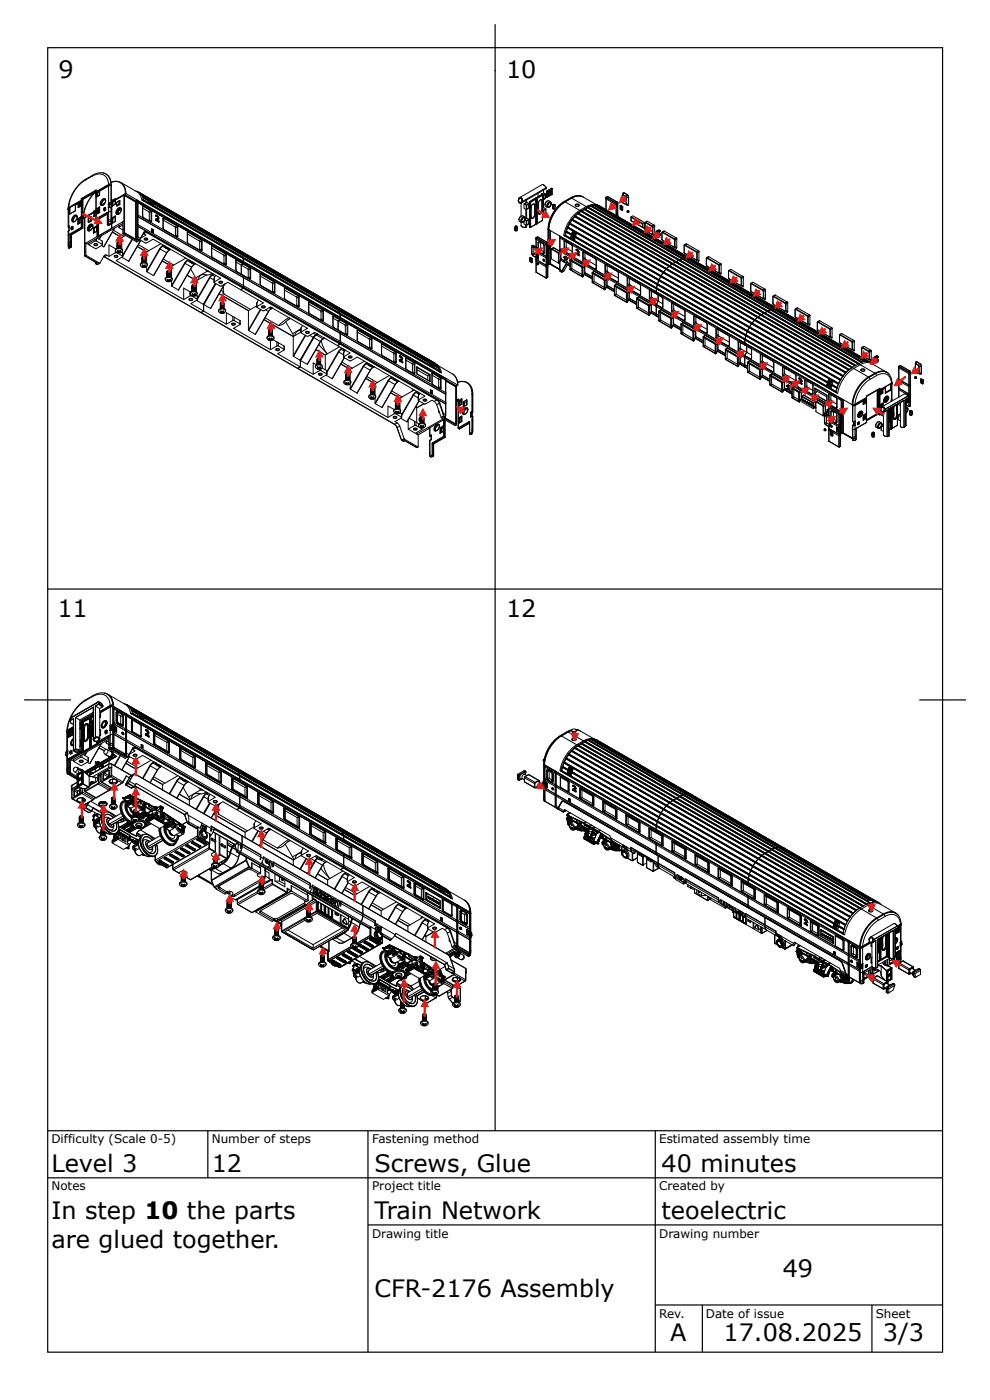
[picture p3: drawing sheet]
<svg xmlns="http://www.w3.org/2000/svg" width="210mm" height="297mm" viewBox="0 0 210 297" stroke-linecap="round" stroke-linejoin="round" font-family="sans-serif">
<defs><g id="words">
<g font-size="5.1">
<text x="12.4" y="16.5">9</text>
<text x="107.5" y="16.5">10</text>
<text x="12.2" y="131.1">11</text>
<text x="107.5" y="131.1">12</text>
<text x="10.9" y="249">Level 3</text>
<text x="45" y="249">12</text>
<text x="79.5" y="249">Screws, Glue</text>
<text x="140.5" y="249">40 minutes</text>
<text x="10.9" y="258.9">In step 10 the parts</text>
<text x="79.5" y="258.9">Train Network</text>
<text x="140.5" y="258.9">teoelectric</text>
<text x="10.9" y="265">are glued together.</text>
<text x="79.5" y="275.4">CFR-2176 Assembly</text>
<text x="166.2" y="271.3">49</text>
<text x="142.3" y="284.8">A</text>
<text x="153.7" y="284.8">17.08.2025</text>
<text x="187.5" y="284.8">3/3</text>
</g>
<g font-size="2.5">
<text x="10.9" y="242.9">Difficulty (Scale 0-5)</text>
<text x="45" y="242.9">Number of steps</text>
<text x="79" y="242.9">Fastening method</text>
<text x="140" y="242.9">Estimated assembly time</text>
<text x="10.9" y="252.8">Notes</text>
<text x="79" y="252.8">Project title</text>
<text x="140" y="252.8">Created by</text>
<text x="79" y="262.9">Drawing title</text>
<text x="140" y="262.9">Drawing number</text>
<text x="140" y="280">Rev.</text>
<text x="149.9" y="280">Date of issue</text>
<text x="186" y="280">Sheet</text>
</g>
</g></defs>
<g fill="none" stroke="#000" stroke-width=".25">
<path d="M10.1 10.1h190.1v277.1h-190.1zM105.1 5.1v235.1M10 125.1h190.1M5.1 148.7h10M205.1 148.7h-9.9M10.1 240.2h190.1M10.1 250.2h190.1M44.1 240.2v10M78.1 240.2v47M139.1 240.2v47M78.1 260.2h122.1M139.1 277.2h61.1"/>
<path d="M149.1 277.2v10M185.2 277.2v10"/>
</g>
<g fill="none" stroke="#000" stroke-width=".21">
<path d="M18.1 38.3a7.7 7.7 0 0 0-3.5 5.8M18.2 38.1l-1.5 1.2-1.2 1.6-.8 1.8-.2 1.8M18.2 38.1l-.1 .2M19.6 37.4l-1.5 .9M19.6 37.4a2.09 2.09 0 0 1 2.3-.3 2.09 2.09 0 0 1 1.2 2.1M19.7 37.2l-.1 .2M21.9 36.7l1 .6 .6 1.1 .1 4.7M21.9 36.7h-.7l-.8 .2-2.2 1.2M21.9 36.7a2.39 2.39 0 0 1 1.7 2.7M23.1 39.2l-5.5 3.1M23.1 39.2v.1M23.2 39.2l-2.8 1.6"/>
<path d="M23.2 39.2l-2 1.2v.1M23.3 39.1l-.1 .1M23.3 39.1l-.2 .1M23.3 39.1v.2M23.3 39.4l-2.2 1.2v.8M23.3 39.3v.1M23.3 39.4h-.2M23.3 39.3l.3 .1M23.6 38.7l1.1-.2 .9 .3M23.6 38.7a2.18 2.18 0 0 1 2.2 .3 2.18 2.18 0 0 1 .8 2.1M23.6 39.4v3.7M23.6 39.4h.1"/>
<path d="M25.6 38.8l3.8 2.1 .4 .7 .3 .9M25.6 38.8a2.63 2.63 0 0 1 1.2 2.3M14.5 48.2v.1M14.5 49.2l.1 3.4M14.5 48.2l.1-.2v.3M14.5 50.1l.1-.2v1.7l-.1 .2M14.5 44.5h.1M14.5 44.5v3.7M14.5 44.2h.1M14.5 44.2v.3M14.5 48.3h.1M14.6 52.6v.1"/>
<path d="M14.6 49l-.1 .2M14.6 52l-.1 .2M14.6 52l.1 .3M14.6 44.1l-.1 .1M14.6 44.1l.1 .1M14.6 52.7h.1M14.6 49h.1M14.6 48.3h.1M14.7 48l-.1 1M14.7 44.2h-.1M14.7 52.3l-.1 .3M14.7 52.3l.1 .2"/>
<path d="M14.7 52.5v.2M14.8 44.3l-.3 .2 .1-.2M14.8 44.3v1.1zM14.8 44.2l-.1 .1M14.8 49.8h.2M14.8 52.3h.2M14.8 49.8v2.5M14.8 52.3h-.1M14.8 52.3l.1 .1M14.9 49.7l.1 .1M14.9 49.7l-.1 .1M14.9 52.4l.2 .1"/>
<path d="M14.9 52.4l-.2 .1M15 52.3l-.1 .1M15 49.6l2.3-1.3v-5.5l-.1 1-.6 .3v-.9l-.6 .4v1.2l-1.3 .7-.1-1.1v5.5l.3-.2M15 49.8l.1 .1v2.5l-.1-.1M15 49.8v2.5M15 49.6v.1M15 51.5l-.4 .1v.4M15 49.6l-.1 .1M15 49.8h.1M15 49.7v.1M15.1 52.5h.1M15.1 48.2v.1"/>
<path d="M15.1 48.6l.1 .2 .3-.1M15.1 48.5v.1M15.1 52.5l-.4 .2M15.2 52.4l-.1 .1M15.2 49.8v.2M15.3 48.4h.1M15.3 48.2l-.2 .1v.2M15.3 48.2v.2M15.3 48.4l-.2 .1M15.4 48.1l-.3 .1v.4M15.4 48.4l-.3 .2M15.4 48.4v.1"/>
<path d="M15.4 48.1l.1 .6-.1-.2M15.4 48.1v.4M15.4 48.1l-.1 .1M15.6 45.9l.6-.2a.96 .96 0 0 1-.8 1.4 .83 .83 0 0 1 .2-1.2zM15.7 46l.5-.2 .2 .5-.4 .6-.5 .2a.75 .75 0 0 1 .2-1.1zM15.9 46.1l.4-.2-.6 .4-.1 .8a.95 .95 0 0 1 .3-1zM16 44.8l-1.3 .7M16 44.8h.1M16 43.5v.1M16 43.5v1.3M16.5 46.4l.1 .1M16.5 46.4v1.2"/>
<path d="M16.6 46.5l.2 .1M16.6 46.5v1M16.6 43.2l-.6 .3M16.6 44v.1M16.7 43.2v.8M16.7 43.2h-.1M16.7 43v.2M16.8 46.6h.1M16.8 46.6l.4-.2-.4 .2v.8zM16.9 43.1l-.2-.1-2.1 1.2M16.9 43.1h.1M17.1 43.8h.1"/>
<path d="M17.2 42.9h.1M17.1 43l-.2 .1v.8v-.8M17.1 42.9l-.2 .2M17.1 43.8l-.5 .2M17.2 47.2h.1M17.2 46.2l-.6 .3M17.2 46v1.2M17.2 47.2l-.7 .4M17.2 46l-.7 .4M17.2 46v1.2l-.7 .4M17.3 42.5l.1 .1M17.3 42.2h.1"/>
<path d="M17.3 42.2v.3M17.3 42.5l-2.7 1.6M17.3 48.3v.1zM17.3 48.4l-2.3 1.3M17.3 48.4l.2 .1M17.3 42.8l-.2 .1M17.4 42.6v.2M17.4 42.6l-2.7 1.6M17.4 42.2v.4M17.4 42.2l.2 .1M17.4 42.8h-.1M17.4 42.6l-.2 .1-.1 1.1"/>
<path d="M17.5 48.5l-2.3 1.3-.2-.1M17.5 48.5l-2.3 1.4v2.5M17.6 42.3v6.1l-.2-.1v-5.5M17.6 42.4h.1M17.6 48.4l-.1 .1M17.7 46.3h.1M17.7 46.4l.3 .1M18 46.3v8M18 54.3v.1M18 46.2l-.3 .1M18 46.2v8.1M18 46.2v.1"/>
<path d="M18 54.3h.1M18 54.3l.1 .1M18 54.4l2.6 1.5M18.1 54.4l.2-.2 2.9 1.7M18.1 54.4h-.1M18.2 53.4l-.2 .1M18.2 51.6l-.2 .2M18.2 51.6v2.5M18.2 54.1l-.2 .2M18.2 54.1l.1 .1M18.7 46.5v.7M18.8 51.6v.4"/>
<path d="M18.9 47.8l.7-.2a.96 .96 0 0 1-.9 1.4 .83 .83 0 0 1 .2-1.2zM19.2 46.8l.2 .1M19.2 46.8l-.4 .4M19.2 46.2v.6M19.2 46.2l-.4 .3M19.3 48.1l.3-.1-.5 .3v.6a.61 .61 0 0 1 .2-.8zM19.3 46.1l-.5 .4M19.3 46.1l-.1 .1M19.4 46.1l.1 .8-.7 .3M19.4 46.1h-.1M19.4 46.1v.8M19.4 46.9l-.6 .3"/>
<path d="M19.4 46.9h.1M19.6 47.7l.1 .3-.2 .5-.3 .4-.4 .1M19.6 47.7a.87 .87 0 0 0-.8 1.3M19.6 47.7a.92 .92 0 0 0-.7 1.3M19.7 48.1l-.1-.1a.56 .56 0 0 0-.5 .3 .56 .56 0 0 0 0 .6h.1M19.7 48l-.1-.1a.72 .72 0 0 0-.6 1l.1 .1M19.8 48.4l.8-.5v1.2l-.8 .5zM19.8 48.4h.2M19.9 45l.1 .1M19.9 44.8l.1 .1M20 48.4v1.1M20 45.1l-2 1.1"/>
<path d="M20 45.1h-.1v.9l.5-.3M20 44.9v1M20 48.5v.9M20 51.9l.4-.1 .3 .1a.33 .33 0 0 1-.4 .2 .33 .33 0 0 1-.3-.2zM20.1 51.8h.3l.3 .2-.5 .2-.2-.2zM20.1 40.9l-1 1.2-.8 1.5-.5 1.4-.1 1.3M20.1 45v.9M20.2 40.9a8.3 8.3 0 0 0-2.5 5.4M20.2 51.2h.3M20.2 51.2l-1.4 .8 1.5 .9 1.4-.8v-.2M20.2 50.8v.4M20.2 55.7l.1 .3"/>
<path d="M20.3 55.7v.2M20.3 56h.1M20.3 55.9v.1M20.3 56l.3 .2M20.4 46.5v.1M20.4 45l-.4 .1M20.4 44.6l-.5 .2v.2l-2.2 1.3M20.4 44.8l-.4 .1M20.4 45.7l-.5 .3M20.4 41h.1M20.4 44.7l-.4 .2M20.4 40.5l-3 1.7"/>
<path d="M20.4 41v5.5M20.4 46.5h.1M20.4 40.8v.2l.2-.1M20.4 40.4v.4l-2.8 1.6v6M20.4 40.4l-3.1 1.8M20.4 46.5l.1 .1M20.4 40.7v.1M20.4 40.4h.1M20.4 46.6l.2 .1M20.4 44.4h.2M20.4 44.4v1.1M20.5 46.6l.1 .1 2.2-1.3-2.1 1.3"/>
<path d="M20.5 46.6h-.1M20.5 55.8l-.2 .1M20.5 51.2l1.2 .7M20.5 50.7v.5M20.5 40.9l-.1 .1M20.5 49.1h.1M20.5 48.2l-.5 .2M20.5 48.1l-.5 .3M20.5 55.8l.1 .1M20.6 44.4l.1 .1M20.6 40.9v.9M20.6 44.4v1"/>
<path d="M20.6 40.9h.1M20.6 47.9l-.1 1.2-.7 .5M20.6 40.8l-.2 .1M20.6 50.3h.1M20.6 50.3l-2.4 1.3M20.6 46.7v3.6M20.6 46.7h.1M20.6 55.9l-.2 .1 .3 .2 .5-.3M20.6 56.2h.1M20.6 50.6l1.2 .6v.8M20.7 56.2h-.1M20.7 56.2h.1"/>
<path d="M20.7 46.7v3.6M20.7 50.3h.1M20.7 46.7v3.6l3-1.8M20.7 40.9h.1M20.7 40.9l-.1-.1v.1M20.8 44.5h.1M20.8 44.7l.3-.1-.2 .2-.1-.1M20.8 44.7h.1M20.8 44.5v.2M20.8 44.7v.6M20.8 44.7l.1 .1M20.9 44.8h.1"/>
<path d="M20.9 44.4v.3M20.9 44.8v.4M20.9 46.5v3.6M21.1 44.3l-.4 .2v.8l.1-.8 .3-.2M21.1 45.1h.1M21.1 41.4l-.7 .5M21.1 41.4l.1 .1M21.1 40.6h.1M21.1 40.7l-.3 .2v.8l-.1-.8M21.1 44.7l-.2 .1M21.1 40.6l-.4 .3M21.1 44.1l-.5 .3"/>
<path d="M21.2 43.9l-.8 .5M21.2 45.1l-.8 .4M21.2 43.9v1.2M21.2 43.9l-.1 1.2-.7 .4M21.2 55.9l-.5 .3M21.2 55.9h.1M21.3 50.2l-.3 .6M21.5 50.1l-.4 .7M21.6 42.4l.7-.2a.96 .96 0 0 1-.9 1.4 .83 .83 0 0 1 .2-1.2zM21.7 51.2v.7M21.7 42.5l.6-.2 .1 .5-.3 .6-.6 .2a.75 .75 0 0 1 .2-1.1zM21.9 42.6l.5-.2-.7 .5-.1 .7a.93 .93 0 0 1 .3-1z"/>
<path d="M22 44.2l.1 .1M22.1 44.5l-.1 .1M22.1 54.5l20.5 11.9M22.1 43.4l-.4 .2M22.2 44.4h.1M22.2 44.1l-.1 .2v.2M22.2 44.1v.3M22.2 44.4l-.1 .1M22.3 43.1l-.7 .4M22.3 44.1l-.3 .1v.4M22.3 44.4l-.3 .2M22.3 44.4l.1 .1"/>
<path d="M22.4 44.1h-.2M22.4 44.1l.1 .6-.3 .1-.2-.2M22.4 44.1v.4M22.4 44.5l.1 .2M22.7 54.2l-.6 .3 20.6 11.9M22.7 54.2l-.4-.1-.2 .2-.9 1.6M22.7 45.1l-2.3 1.4M22.7 45.1h.1M22.7 45.1l.1 .1M22.8 45.2l-2.3 1.4M22.8 45.2v.1M22.8 45.2h.1"/>
<path d="M22.8 46.9l.3-.2v.4M22.8 47.7v.1M22.8 45.2v2.5M22.8 45.1v.1M22.8 45.2l.3-.2v-5.5l-1.9 1.1v.9l-.8 .4v-.9v5.5M22.8 47.7h.1M22.8 47.7l.1 .1M22.8 47.8l.2 .1M22.9 47.8h-.1M23 43.2h.1M23 47.9h.1M23 47.7l-.1 .1"/>
<path d="M23.1 47.9h-.1M23.1 44.1l-.1 .1M23.1 47.1l-.1 .6M23.1 47.9h.1M23.1 44.1h.1M23.1 43.2v.9M23.1 43.2l.2 .1M23.3 43.3v.7M23.3 43.3h.1M23.5 47.6l-.4 .3-.2-.1M23.5 47.6l-.5 .1M23.5 47.6h.1"/>
<path d="M23.5 47.5l-.7 .2M23.5 47.5l.1 .1M23.5 47.5v.1M23.5 47.6l-.4 .3M23.5 43.2l-.2 .1M23.5 43.2h-.4M23.5 43.2h.1M23.6 47.6h-.1M23.6 44.1h-.5M23.6 44.1h.1M23.6 45v2.1M23.6 44.1v.9"/>
<path d="M23.6 43.2l-.3 .1M23.6 47.1l-.1 .4M23.6 43.1h-.4h-.1v.1M23.6 45h-.5v1.7h.5M23.6 47.1h-.5M23.6 43.1l-.1 .1M23.6 43.1h.1M23.6 45h.1M23.6 47.1h.1M23.6 42.6l.1 .4M23.6 44.1v3.5M23.6 43.1v.1"/>
<path d="M23.7 43.2l-.4 .2M23.7 42.7h-.1M23.7 43h.1M23.7 42.4h.1M23.7 43v5.5l-2.9 1.7v-3.6M23.7 42.4v.5M23.7 43v.1M23.7 42.3v.5l.1-.2 .7-.4v.2M23.7 42.3h-.1M23.7 48.5h.1M23.7 42.9v.1M23.7 42.3v.1"/>
<path d="M23.7 42.8v.1M23.7 42.9h.1M23.8 42.6l.1 .1M23.8 42.8l.1 .1M23.8 46.3h.1M23.8 46.3v1.2M23.8 42.9h-.1M23.9 42.7v1M23.9 46.3v1.1M23.9 42.9h-.1M24 42.7v.9M24 46.4v.9"/>
<path d="M24.1 48.9l2.2 1.3M24.3 48.5l-2.3 3.9-.4-.2M24.3 54.4l.4-.2 .3 .2a.33 .33 0 0 1-.4 .2 .33 .33 0 0 1-.3-.2zM24.4 54.3l.4-.1 .2 .3-.5 .2-.2-.2zM24.4 48.4l-2.4 4M24.5 42.6l-.6 .3M24.5 42.4l-.6 .3M24.5 47h.1M24.5 46.1l-.6 .2M24.5 43.4l-.7 .4M24.5 42.5h.1M24.5 43.4h.1"/>
<path d="M24.5 42.3l-.6 .4M24.5 46l-.6 .3M24.5 45.9v1.1M24.5 45.9l-.7 .4M24.5 47l-.7 .5M24.5 42.4v.1M24.5 42.2v1.2M24.5 45.9v1.1l-.7 .5M24.5 53.7h.3M24.5 53.7l-1.4 .8-.4-.3M24.5 52.8l.1 .1M24.5 52.8v.9"/>
<path d="M24.5 52.8l-1.4-.8v2.5M24.5 53.2a.75 .75 0 0 1 .8-.6 .75 .75 0 0 1 .7 .6M24.6 53a.74 .74 0 0 1 .8-.2 .74 .74 0 0 1 .5 .6l-.3 .3h-.6l-.4-.3zM24.7 43v.7M24.8 43v.6M24.8 43.6v.1M24.8 53.7l1.2 .7M24.8 53.6v.1M24.9 53.6l.1 .1M24.9 51.6h.1M24.9 51.7h.1M24.9 51.8h.1"/>
<path d="M24.9 51.9h.1M24.9 52h.1M24.9 52.1h.1M24.9 52.2h.1M24.9 52.3v.1M24.9 52.4v.1M24.9 52.5v.1M24.9 52.7h.1M25 44.3l.6-.2a.96 .96 0 0 1-.8 1.4 .83 .83 0 0 1 .2-1.2zM25 53.3h.1M25 51.4l.3-.1 .2 .1M25 53.3v.1"/>
<path d="M25 53.3v.2M25 53.2l.3 .2 .2-.2 .1 .1-.1 .1M25 53.2l-.1 .1 .1 .2-.1 .1M25 53.4l.1 .1M25 44.4l.6-.2 .1 .4-.3 .8-.5 .1a.75 .75 0 0 1 .1-1.1zM25.1 52.6l.4 .1zM25.1 53.5l-.1 .2M25.1 45.4h.2M25.1 45.4a.63 .63 0 0 1 .6-.9l-.5 .3-.1 .6M25.1 53.6l-.1 .1M25.1 53.6l.4 .1M25.1 53.5h.1"/>
<path d="M25.1 53.5v.1M25.1 53.5h.3M25.3 43.3l.1 .1M25.3 42.7v.6M25.3 43.3l-.5 .3M25.3 42.7l-.5 .3M25.3 47.9v.4M25.3 42.7h.1M25.3 48.2v.2l.8 .4 .2-.1M25.3 47.9v.3M25.4 53.5h.1M25.4 53.5v.1"/>
<path d="M25.4 51.4l-.5 .2M25.4 51.4h-.4l-.1 .2M25.4 51.4l.2 .1M25.4 42.6l-.1 .1M25.4 43.4h.1l-.7 .3M25.4 42.6v.8M25.4 42.6h.1v.8M25.4 43.4l-.6 .3M25.4 53.5l.1 .2M25.4 45.3l-.3 .1M25.5 53.4l-.1 .1M25.5 51.6h-.4"/>
<path d="M25.5 51.7h-.4M25.5 51.8h-.4M25.5 51.9h-.4M25.5 52h-.4M25.5 52.1h-.4M25.5 52.2h-.4M25.5 52.3l-.4 .1M25.5 52.5h-.4M25.5 52.6h-.4M25.5 51.5h-.4M25.5 53.4l.1 .2M25.5 53.3v.1"/>
<path d="M25.5 53.3v.2M25.5 44.5h.1M25.5 53.3h.1M25.6 51.5v.1zM25.6 51.5l-.5-.1-.2 .3M25.6 52.5l-.3-.3-.4 .3M25.6 52l-.4-.2-.3 .3M25.6 51.7l-.4-.2-.3 .3M25.6 52.7l-.3-.3-.4 .3 .4-.2 .3 .2-.3-.2-.4 .2M25.6 52.6l-.3-.3-.4 .3M25.6 52.3l-.3-.2-.4 .3M25.6 52.2l-.3-.2-.4 .3"/>
<path d="M25.6 52.1l-.3-.2-.4 .3M25.6 51.9l-.3-.2-.4 .3M25.6 51.8l-.4-.2-.3 .3M25.6 51.8l-.4-.2-.3 .2M25.6 52.1l-.4-.2-.3 .2M25.6 52.2l-.4-.2-.3 .2M25.6 52.5l-.4-.2-.3 .2M25.6 44.5l-.3 .2M25.6 51.7l-.4-.2-.3 .2M25.6 51.9l-.3-.2-.4 .2M25.6 52l-.4-.2-.3 .2M25.6 52.3l-.4-.2-.3 .2"/>
<path d="M25.6 52.4l-.4-.2-.3 .2M25.6 52.6l-.3-.2-.4 .3M25.6 51.7h.1M25.6 51.8h.1M25.6 51.9h.1M25.6 52h.1M25.6 52.1h.1M25.6 52.2h.1M25.6 52.3h.1M25.6 52.4h.1M25.6 52.5h.1M25.6 52.6h.1"/>
<path d="M25.6 53.6l-.1 .1M25.7 44.2a.92 .92 0 0 0-.8 1.3M25.7 44.5a.62 .62 0 0 0-.6 .9M25.7 44.5v.1M25.7 53.6h-.1M25.7 44.5l-.1-.1a.72 .72 0 0 0-.6 1l.2 .1M25.8 53.6l.3 .1v.8M25.9 53.5v.1M25.9 54.6v.1M25.9 54.7l1.4 .8M26 54.6l-.1 .1M26 53.7v.7"/>
<path d="M26 54.4v.2l-1.4 .7 14.4 8.3 1.4-.8M26.1 47.1v2.5M26.1 47.4l-7.6 4.4-.3-.2M26.1 47.8l-.8 .4M26.1 47.1l-2.4 1.4M26.1 49.6v.1M26.1 49.7l2.9 1.7M26.3 47v-5.6l-1.8 1.1v.9l-.7 .4-.1-.9v5.6M26.3 47l-.2 .1M26.3 47v2.5M26.3 49.5l-.2 .1M26.3 49.5h.1"/>
<path d="M26.3 48.7h.1M26.3 47h.1M26.3 49.5l.1 .1M26.3 41.4l-1.8 1.1M26.3 41.4l.1 .1M26.3 41.4h.1M26.4 49.6l2.5 1.5M26.4 49.6l-.3 .1M26.4 41.3v.1M26.4 41.4h.1M26.4 41.3h.1M26.4 41.4l2.5 1.4 .3-.1"/>
<path d="M26.4 41.4v7.3M26.4 49.5l2.5 1.4M26.4 49.5v.1M26.4 41.3l2.5 1.4M26.4 41.5l2.4 1.4M26.4 41.5v8M26.4 49.4l2.5 1.4M26.4 41.5h.1M26.5 41.5h-.1M26.6 41.1h.1M26.6 50l-.7 .5-2-1.2 2 1.2v2.3M26.7 41.1l-2.2 1.3"/>
<path d="M26.8 41.1h-.1M26.8 41.1h.1M26.8 41.1l2.4 1.4M26.8 41.1l-.4 .2M28 50.8l-1.9 3.4M28.1 50.9l-2 3.5M28.7 42.8l.2 .1M28.7 42.8h.1M28.8 42.8v.1M28.8 42.9v7.9M28.8 42.9h.1M28.8 50.8h.1"/>
<path d="M28.8 40.6l.6 .2M28.8 42.8l.1 .1M28.9 42.9h.1M28.9 42.9h-.1M28.9 50.8h-.1M28.9 42.9v7.9M28.9 42.7v.1M28.9 50.9v.2M28.9 42.9v8M29.1 50.8h.2M29.1 50.8l-.2 .1M29.1 50.8l.1 .1"/>
<path d="M29.2 42.5v.1M29.2 42.5l-.3 .2M29.2 50.9l-.3 .2M29.2 50.9l.3 .2M29.2 42.7h.1M29.2 50.4l-.1 .4M29.2 43l22.5 12.9zM29.2 50.4h.1M29.2 48.1h.1M29.2 45.7l65.4 37.7M29.2 47.7l65.5 37.8M29.2 46l65.4 37.7v1.7"/>
<path d="M29.2 42.7l-.3 .2M29.2 42.7v7.7M29.2 45.7h.1M29.2 47.7h.1M29.2 46h.1M29.2 42.6v.1M29.2 42.6l65.5 37.8M29.2 50.8v.1M29.3 50.8l.2 .2M29.3 42.7l65.3 37.8M29.3 42.7h.1M29.3 48.1l65.3 37.7"/>
<path d="M29.3 50.4l.5 .2M29.3 50.4v.4M29.3 42.7v7.7M29.3 42.7l22.4 13M29.4 52l2.2 1.2M29.4 40.8l63 36.4M29.4 40.8l.9 1M29.5 51.1l-.5 .3M29.5 51.1h.1M29.5 51v.1M29.5 51l.1 .1M29.6 51.1h-.1"/>
<path d="M29.7 50.9l1.3 .7 1.5-.8 14.4 8.3-1.4 .8M29.8 50.6v.1M29.8 50.6l-.3 .4M29.8 56.3a.75 .75 0 0 1 .7-.6 .75 .75 0 0 1 .8 .6M29.8 41.2l1.5 .8M29.9 51l-2.6 4.5M29.9 56.1a.74 .74 0 0 1 .8-.3 .74 .74 0 0 1 .5 .6l-.3 .3-.6 .1-.5-.4zM30.1 41.4l1.1 .7M30.1 41.5l1 .6M30.2 56.6l.1 .1M30.2 54.7h.1M30.2 54.8h.1"/>
<path d="M30.2 54.9h.1M30.2 55h.1M30.2 55.1h.1M30.2 55.7l.4-.1 .3 .1M30.2 55.6l.4-.1 .3 .2-.4-.2-.3 .2zM30.2 41.8l1.4 .8M30.3 41.8h.1M30.3 56.3h.1M30.3 41.8l.2 .7M30.3 42.5h-.2l.3 .1M30.3 43.9v1.9M30.3 45.8l.2 .4"/>
<path d="M30.3 45.8h.1M30.3 54.5l.2-.1 .3 .1M30.3 56.3v.2M30.3 44.2l1.2 .7M30.3 42l1.2 .6M30.3 56.5h.1M30.4 56.5l-.1 .2M30.4 55.7h.4h-.4M30.4 42.6l21.2 12.3M30.4 43.8l-.1 .1M30.4 43.8l1.5 .9M30.4 43.8l-.1 .1v2l.2 .3"/>
<path d="M30.4 42.6l63.3 36.6-.1-.1M30.4 42.6h.1M30.4 56.7h-.1M30.4 56.7h.4M30.4 56.5h.1M30.4 56.5v.2M30.4 56.5h.2M30.4 49.6l.1 .1M30.5 42.5l63 36.4M30.5 46.2l1.5 .9M30.5 42.5h-.2l.1 .1M30.5 43.7l1.5 .9"/>
<path d="M30.5 43.7l-.2 .2M30.5 43.7l-.1 .1M30.5 49.7l.6-.3 20.5 11.8M30.5 49.7l.5 .2-1.1 .7M30.5 49.3l-.7 1.3M30.5 49.3l.1 .1M30.6 56.5h.1M30.6 56.5v.2M30.7 54.4l-.5 .3M30.7 54.4l-.4 .1-.1 .1M30.7 54.4l.2 .2M30.7 56.5l.1 .2"/>
<path d="M30.7 50.7l.3-.1 .3 .1a.33 .33 0 0 1-.3 .2 .33 .33 0 0 1-.3-.2zM30.7 50.6h.4l.3 .3-.5 .1-.3-.1zM30.8 56.5h-.1M30.8 55.4h-.4M30.8 55.5h-.4M30.8 55.6h-.4M30.8 54.6h-.4M30.8 54.7h-.4M30.8 54.8h-.4M30.8 54.9h-.4M30.8 55h-.4M30.8 55.1h-.4"/>
<path d="M30.8 55.2h-.4M30.8 55.3h-.4M30.8 56.5l.1-.1-.1-.1-.3 .1-.2-.1-.1 .1 .1 .2h-.1M30.8 56.5l.1 .1M30.8 56.3v.2M30.8 56.3h.1M30.9 54.6v.1M30.9 54.6l-.5-.2-.2 .3M30.9 55.5l-.4-.2-.3 .3M30.9 55.4l-.1-.2h-.3l-.3 .3M30.9 55.2l-.4-.2-.3 .2M30.9 55.1l-.4-.2-.3 .2"/>
<path d="M30.9 54.8l-.4-.3-.3 .3M30.9 55.6l-.4-.2-.3 .3M30.9 55.3l-.4-.2-.3 .2M30.9 55l-.1-.2h-.3l-.3 .2M30.9 54.9l-.4-.3-.3 .3M30.9 54.7l-.4-.2-.3 .3M30.9 54.8l-.4-.2-.3 .3M30.9 54.9l-.3-.2-.4 .3M30.9 55.1l-.4-.2-.3 .3M30.9 55.2l-.4-.1-.3 .2M30.9 55.4l-.4-.1-.3 .2M30.9 55.6l-.4-.2-.3 .2"/>
<path d="M30.9 55l-.4-.2-.3 .3M30.9 55.3l-.4-.1-.3 .2M30.9 54.7h.1M30.9 54.8h.1M30.9 54.9h.1M30.9 55h.1M30.9 55.1h.1M30.9 55.2v.1M30.9 55.3v.1M30.9 55.4v.1M30.9 55.6h.1M30.9 56.6l-.1 .1"/>
<path d="M31 56.7h-.1M31.1 49.4h-.5l-1 1.7M31.1 42.1l.3 .3M31.1 49.2v.2M31.1 49.2l20.6 11.9M31.1 49.2h-.2l-.4 .1M31.1 56.6v1M31.1 57.6l.1 .1M31.2 57.7l1.4 .8M31.4 42l.8 .5M31.4 42l-.3 .1M31.4 42l.3 .5"/>
<path d="M31.5 42.6l.1 .5M31.5 42.1l.6 .4M31.5 44.9l.2 .3M31.6 42.5h.1M31.6 42.5v.1M31.6 42.6h-.1M31.6 43.1l.9 .5 .2-.1M31.7 42.3l.5 .3M31.7 46.7l.4 .2M31.7 45.2v1.5M31.7 46.7l-.2 .2M31.7 42.5l.8 .4"/>
<path d="M31.7 42.5l.2 .4M31.7 42.5l.2 .5M31.9 43l.8 .5M31.9 43l-.3 .1M31.9 42.9l59.2 34.1M31.9 42.9v.1M31.9 44.7l-.4 .2M31.9 44.7l.2 .3M32 44.6l-.1 .1M32 44.6l.2 .4M32.1 46.9h.1M32.1 45h.1"/>
<path d="M32.1 46.9l-.1 .2M32.1 45v1.9M32.1 45l-.4 .2M32.2 42.5h.1M32.2 48.6h.1M32.2 42.5l.3 .4M32.2 45v1.9M32.2 46.9l-.2 .2M32.2 48.6v.6l.3 .2-.3-.2zM32.2 48.6l.3 .2M32.2 49.2h.1M32.3 42.5l58.5 33.9"/>
<path d="M32.3 48.7h.1M32.3 42.7l-.6-.3 19.4 11.2M32.3 42.7v.1M32.3 42.7l.1 .1M32.3 49.2l.2 .2M32.3 49.2h-.1M32.3 48.7v.5M32.3 48.7l.2 .1M32.4 42.9l-.6-.4 .6 .4M32.5 42.9l.2 .6M32.5 43l-.6-.3 .5 .4M32.5 48.8h.1"/>
<path d="M32.5 48.8v.5M32.6 43.1l58.5 33.8M32.6 43.2l-.7-.3 .6 .4M32.7 43.3l58.4 33.7M33 46.5l.1 .1M33.1 45.9v-.2h.2l.4 .4v.4l-.3 .2 .4 .2v.3l-.8-.4v-.3l.5-.2-.2-.3M33.1 45.7v.2M33.1 45.9l.2 .1M33.1 46.6v.2l.7 .4M33.1 45.8h.1M33.2 46.7l-.2 .1M33.2 46.7l.5 .3"/>
<path d="M33.2 46.6h-.1M33.2 45.9h.1M33.2 45.8l.1 .1M33.2 45.8l-.1 .1M33.2 46.5v.1M33.2 46.6v.1M33.2 45.7v.1M33.2 45.9l.1 .1M33.2 45.9l.2 .1M33.3 46.7h-.1M33.3 46.4l-.1 .2M33.3 45.9l.2 .2"/>
<path d="M33.3 45.9h-.1M33.4 46h.1M33.4 46l.1 .2M33.4 45.8l-.1 .1M33.4 46.6l.1 .1M33.4 46.6l-.2 .1M33.5 46.3v.1M33.5 46.4l-.4 .2 .2-.1M33.5 46.2h.1M33.5 46.6h.1M33.5 46.6h-.1M33.5 46.2v.2"/>
<path d="M33.5 46.1h.1M33.5 46.1l.1 .2M33.6 46.5h.1M33.6 46.5l-.1 .1M33.6 46.5l-.4 .2M33.6 46.4l.1 .1M33.6 46.4v.1M33.6 46.4l-.4 .3M33.6 46.3v.1M33.6 46.3l-.2 .2M33.6 46l-.1 .1M33.7 47v.1"/>
<path d="M33.7 47l-.1 .1M33.7 46.3h-.1M33.8 46.9l-.1 .1M33.9 52.8l.1 .1M33.9 52.8l-2.8 4.8M34 52.9l1.4 .8M34 52.9l-2.8 4.8M34.2 51.8l-3.1 1.7-1.9-1.1 1.9 1.1v2.4M34.5 52.2v.1M34.5 52.2l-.6 .6M34.5 52.3l.6 .4M34.5 52.3l-.5 .6"/>
<path d="M34.6 46.4v1.9M34.6 48.3l.2 .5M34.6 48.3v.1M34.6 46.4h.1M34.6 48.4l.2 .4M34.6 46.7l2.5 1.5M34.6 46.4v2M34.7 55l2.2 1.3M34.7 52.1l-.2 .1M34.8 46.4l2.7 1.5M34.8 46.4h-.2M34.8 48.8l2.7 1.5"/>
<path d="M34.8 46.3h.2M34.8 52.1l-.3 .2M34.8 46.3l-.2 .1M34.8 46.3v.1M34.9 46.4l-.3 .2M35 46.3l-.1 .1M35 46.3h.1M35 46.3l2.6 1.5M35 52.2l.1 .4M35.1 52.3l.1 .3M35.1 52.3h.1M35.1 52.3l.6 .3"/>
<path d="M35.1 59.3a.75 .75 0 0 1 .7-.6 .75 .75 0 0 1 .8 .6M35.1 52.7l.3 .1M35.2 52.6h-.1M35.2 52.6l.2 .1M35.2 59.1a.74 .74 0 0 1 .8-.2 .74 .74 0 0 1 .5 .6l-.4 .3h-.5l-.5-.3zM35.4 52.8l.5 .3M35.4 52.8h.7M35.4 52.7v.1M35.4 52.7h.5M35.4 53.7l-2.8 4.8M35.4 59.7l.2 .1M35.5 57.7h.1"/>
<path d="M35.5 57.8h.1M35.5 57.9h.1M35.5 58h.1M35.5 58.1h.1M35.5 58.2v.1M35.5 58.3v.1M35.5 58.4v.1M35.5 58.6h.1M35.5 58.7h.1M35.5 58.8h.1M35.6 59.4h.1M35.6 57.5l.2-.1 .3 .1"/>
<path d="M35.6 59.4v.1M35.6 59.4v.2M35.6 59.3l.2 .2 .3-.2 .1 .1-.1 .1M35.6 59.3l-.2 .1 .2 .2-.2 .1M35.6 59.6h.1M35.7 58.8h.4zM35.7 59.6l-.1 .2M35.7 59.7l-.1 .1M35.7 59.7l.4 .1M35.7 59.6h.1M35.7 59.6v.1M35.7 59.6h.2"/>
<path d="M35.9 53.1l-.5 .6M35.9 53.1h.1M35.9 59.6h.1M35.9 59.6v.1M36 57.5l-.5 .2M36 57.5h-.4l-.1 .2M36 57.5l.2 .1M36 59.6l.1 .2M36 59.6h.1M36.1 57.6h-.5M36.1 57.7h-.5M36.1 57.8h-.5"/>
<path d="M36.1 57.9h-.5M36.1 58h-.5M36.1 58.1h-.5M36.1 58.2l-.5 .1M36.1 58.3l-.5 .1M36.1 58.5h-.5M36.1 58.6h-.5M36.1 58.7h-.5M36.1 59.5l.1 .2M36.1 59.4v.1M36.1 59.4l-.1 .2M36.1 59.4h.1"/>
<path d="M36.2 57.6v.1M36.2 57.6l-.5-.1-.2 .3M36.2 58.6l-.4-.3-.3 .3M36.2 58.1l-.4-.2-.3 .3M36.2 57.8l-.4-.2-.3 .3M36.2 58.8l-.4-.3-.3 .3 .4-.2 .3 .2-.3-.2-.4 .2M36.2 58.7l-.4-.3-.3 .3M36.2 58.5l-.4-.3-.3 .3M36.2 58.3l-.4-.2-.3 .3M36.2 58.2l-.4-.2-.3 .3M36.2 58l-.4-.2-.3 .3M36.2 57.9l-.4-.2-.3 .3"/>
<path d="M36.2 57.8l-.4-.2-.3 .2M36.2 57.9l-.4-.2-.3 .2M36.2 58.2l-.4-.2-.3 .2M36.2 58.3l-.4-.2-.3 .2M36.2 58.5l-.4-.2-.3 .3M36.2 58.6l-.4-.2-.3 .3M36.2 58l-.4-.2-.3 .2M36.2 58.1l-.4-.2-.3 .2M36.2 58.4l-.4-.2-.3 .2M36.2 58.7l-.4-.2-.3 .3M36.2 57.8h.1M36.2 57.9h.1"/>
<path d="M36.2 58h.1M36.2 58.1h.1M36.2 58.2h.1M36.2 58.3h.1M36.2 58.4h.1M36.2 58.5h.1M36.2 58.6h.1M36.2 58.7h.1M36.2 59.7l-.1 .1M36.2 52.9l-.3 .2M36.2 53l-.7 .6-2.9 4.9M36.3 59.7h-.2"/>
<path d="M36.4 59.6v1M37.1 48.2l.2 .2M37.3 49.9l.3 .2M37.3 48.4v1.5M37.3 49.9l-.2 .2M37.5 47.9l-.4 .3M37.5 47.9l.1 .3M37.6 47.8l-.1 .1M37.6 47.8l.2 .4M37.6 48.2h.2M37.6 50.1h.2M37.6 50.1l-.1 .2"/>
<path d="M37.6 48.2v1.9M37.6 48.2l-.3 .2M37.8 48.2v1.9M37.8 50.1l-.1 .3-.2-.1M39.2 55.9h.1M39.2 55.9l-2.8 4.7M39.3 55.9l1.4 .8 .5-.5M39.3 55.9l-2.8 4.9M39.5 54.8l-3.1 1.8-2-1.2 2 1.2v2.3M39.7 58.5l2 1.1M39.8 55.3v.1M39.8 55.3l-.6 .6"/>
<path d="M39.8 49.3v2M39.8 51.3l.2 .4M39.8 51.3h.1M39.8 49.7l2.5 1.4M39.8 55.4l.6 .3M39.8 55.4l-.5 .5M39.9 49.3l2.7 1.6M39.9 49.3l-.1 .1M39.9 49.3l-.1 .1v2l.2 .3M40 51.7l2.7 1.6 .1-.2M40 49.2l2.7 1.6M40 49.2h-.2v.2"/>
<path d="M40 49.2l-.1 .1M40 55.1l-.2 .2M40.1 55.2l-.3 .2M40.3 55.3l.1 .4M40.4 55.7l.2 .1M40.5 55.6l.2 .1M40.5 55.6l-.1-.3 .6 .4M40.5 55.6l-.1 .1M40.5 57.1l1.4 2.4M40.6 55.8l.6 .4M40.6 55.8l.7 .1M40.7 55.7l.5 .1"/>
<path d="M40.7 55.7l-.1 .1M40.7 56.8l-2.8 4.8M41.2 56.2l.3-.2-.7 .7-2.9 4.9M41.2 56.2h.1M41.7 59.6v2.4M42.3 51.1l.1 .3M42.4 51.4v1.5M42.4 52.9l.4 .2M42.4 52.9l-.1 .1M42.6 50.9l-.3 .2M42.6 50.9l.2 .3M42.7 50.8l-.1 .1"/>
<path d="M42.7 50.8l.2 .4M42.8 53.1h.1M42.8 51.2h.1M42.8 51.2v1.9M42.8 51.2l-.4 .2M42.9 51.2v1.9M42.9 53.1l-.2 .2M43.6 57.2l.4 .4M43.8 58.4a1.2 1.2 0 0 0-1.7 1M43.8 58.4l-2.1 1.2M44 57.4l.3 .2M44 57.6l-2.4 1.4"/>
<path d="M44 57.6l.5 .1M44.1 57.5l-.1 .1M44.5 58.9l.1 .1M44.5 58.9l-2.6 4.4M44.6 59l-2.7 4.6M44.6 59l.8 .5M44.9 52.3v2M44.9 52.3l.1 .1M44.9 54.3h.1M44.9 54.3l.2 .4M45 52.7l2.4 1.4M45 58l-.6 .4h-.6"/>
<path d="M45.1 52.3l2.7 1.6M45.1 52.3l-.1 .1M45.1 52.3l-.1 .1v1.9l.1 .4M45.1 58.4l.6 .3M45.1 58.4l-.5 .6M45.1 58.4v-.1l-.3 .2-.3 .4M45.1 54.7l2.8 1.6M45.1 52.2v.1M45.1 52.2l2.8 1.6M45.1 52.2l-.2 .1M45.3 58.2l-.2 .1M45.4 58.3l-.3 .1"/>
<path d="M45.5 59v.9M45.5 59l-.1 1M45.5 59.9v.1l1.4 .8 1.5-.8 2.7 1.5 .5-.3M45.8 58.5l-.3 .5M46.6 59.8l.3-.1 .3 .2a.33 .33 0 0 1-.3 .2 .33 .33 0 0 1-.4-.2zM46.6 59.8l.4-.1 .3 .3-.5 .2-.3-.2zM47.4 54.1l.2 .3M47.6 54.4v1.5M47.6 55.9l.4 .2M47.6 55.9l-.2 .1M47.8 53.9l-.4 .2M47.8 53.9l.2 .2"/>
<path d="M47.9 53.8l.2 .3M47.9 53.8l-.1 .1M48 54.1v2M48 54.1l-.4 .3M48 56.1v.1l-.1 .1M48 54.1h.1M48 56.1l-.1 .2M48.1 54.1v2M50.1 55.3v1.9M50.1 57.2l.2 .5M50.1 57.2v.1M50.1 55.3h.1"/>
<path d="M50.1 55.4l.1-.1 1.4 .8M50.1 55.7l2.5 1.4M50.3 57.7l2.7 1.6M50.3 55.2l2.7 1.5M50.3 55.2l-.2 .1M50.3 55.2l-.2 .1v2l.2 .4M50.6 53.1h.1M50.7 53.2h.1M50.7 53.1v.1M51.1 53.6l.2 .3M51.1 53.6l39.6 22.9 .2 .3M51.1 53.5h.1"/>
<path d="M51.1 53.5v.1M51.5 54h.1M51.5 54v.1M51.5 54.1l.1 .6M51.6 56.1l-.4 .2v1.9M51.6 56.1l1.4 .8M51.6 54.9l.1 .7M51.7 54.9h-.1M51.7 58.5h.1M51.7 54.7h.1M51.7 55.6v.1M51.7 58.5v2.2"/>
<path d="M51.7 55.9l45.2 26.2M51.7 56l-.1 .1M51.7 54.7v.2M51.7 55.7v.3M52.6 57.1l.1 .2M52.7 58.8l.4 .3M52.7 57.3v1.5M52.7 58.8l-.1 .2M53 56.9l-.4 .2M53 56.8l.1 .3M53 56.7v.1M53 56.7l.2 .4"/>
<path d="M53.1 57.1h.1M53.1 59.1h.1M53.1 59.1l-.1 .2M53.1 57.1v2M53.1 57.1l-.4 .2M53.2 57.1v2M53.2 59.1l-.2 .2M55.2 58.3v1.9M55.2 58.3h.1M55.3 58.6l2.4 1.5M55.4 58.3l2.7 1.5M55.4 58.3h-.1"/>
<path d="M55.4 58.3l.1-.2h-.2l-.1 .2M55.4 58.3h-.1l.1 2.3 2.8 1.7M55.4 58.2l2.8 1.5M58.1 59.8l-.4 .3M58.1 59.8l.2 .3M58.2 59.7l-.1 .1M58.2 59.7l.2 .4M36.4 60.6l.1 .2M36.5 60.8l1.4 .8M40.2 63.5l.4-.1 .2 .1a.33 .33 0 0 1-.3 .3 .33 .33 0 0 1-.3-.3zM40.2 63.5l.4-.1 .3 .3-.5 .2-.3-.2zM40.4 62h.1"/>
<path d="M40.4 62v.8M40.4 62l-1.4-.8v2.4M40.4 62.8h.3M40.4 62.4a.75 .75 0 0 1 .7-.6 .75 .75 0 0 1 .8 .6M40.5 62.2a.74 .74 0 0 1 .8-.3 .74 .74 0 0 1 .5 .6l-.4 .4h-.6l-.4-.4zM40.7 62.8l1.2 .7M40.7 62.8h.1M40.7 62.8h.2M40.8 60.8h.1M40.8 60.9h.1M40.8 61h.1M40.8 61.1h.1"/>
<path d="M40.8 61.2h.1M40.8 61.3h.1M40.8 61.4h.1M40.8 61.5h.1M40.8 61.6h.1M40.8 61.7h.1M40.8 61.8h.1M40.8 61.7l.5-.1 .2 .3-.4-.2-.3 .2zM40.8 62.4h.1M40.9 62.4v.2M40.9 62.4v.3M40.9 62.6l.1 .1"/>
<path d="M41 61.8h.3zM41 62.7l-.1 .1M41 62.8h-.1M41 62.8h.4M41 62.6v.1M41 62.6v.2M41 62.6h.2M41.2 62.6l.1 .1M41.2 62.6v.2M41.2 60.5l.2 .1M41.2 60.5l-.3 .1M41.2 60.5l-.4 .3"/>
<path d="M41.2 60.5l-.3 .1-.1 .2M41.2 60.5l.3 .2M41.3 62.7l.1 .1M41.3 62.6v.1M41.3 61.1h-.4M41.3 61.2h-.4M41.3 61.5h-.4M41.3 61.6h-.4M41.3 61.7h-.4M41.3 60.7h-.4M41.3 60.8h-.4M41.3 60.9h-.4"/>
<path d="M41.3 61h-.4M41.3 61.3h-.4M41.3 61.4h-.4M41.4 62.6l.1-.1-.1-.1-.3 .1-.2-.1-.2 .1 .2 .2-.2 .1M41.4 62.6l.1 .2M41.4 62.4l-.1 .3M41.4 62.4l-.1 .1M41.4 62.4h.1M41.5 60.7v.1zM41.5 60.7l-.5-.1-.2 .2M41.5 61.6l-.4-.2-.3 .3M41.5 61.5l-.4-.2-.3 .3"/>
<path d="M41.5 61.3l-.4-.2-.3 .3M41.5 61.2l-.4-.2-.3 .2M41.5 60.9l-.4-.2-.3 .2M41.5 61.7l-.4-.2-.3 .3M41.5 61.4l-.4-.2-.3 .3M41.5 61.1l-.4-.2-.3 .2M41.5 61l-.4-.2-.3 .2M41.5 60.9l-.4-.2-.3 .3M41.5 60.8l-.4-.2-.3 .3M41.5 61l-.4-.2-.3 .3M41.5 61.2l-.4-.1-.3 .2M41.5 61.3l-.4-.1-.3 .2"/>
<path d="M41.5 61.6l-.4-.2-.3 .2M41.5 61.7l-.4-.2-.3 .2M41.5 61.8l-.4-.2-.3 .2M41.5 61.1l-.4-.2-.3 .3M41.5 61.4l-.4-.1-.3 .2M41.5 60.8h.1M41.5 60.9h.1M41.5 61h.1M41.5 61.1h.1M41.5 61.2v.1M41.5 61.3v.1M41.5 61.4v.1"/>
<path d="M41.5 61.6h.1M41.5 61.7h.1M41.5 61.8h.1M41.5 62.8h-.1M41.6 62.8h-.2M41.7 62.7l.2 .2v.7M41.7 62.7v.1M41.7 63.8h.1M41.8 63.8l1.4 .8M41.8 63.7v.1M41.9 62.8v.7M41.9 63.5v.2l-1.4 .8 2.7 1.6v-1.5"/>
<path d="M42.6 66.4l20.6 11.9M42.7 66.4l.5-.3 4.9 2.8 1.3-.8M42.7 66.4l20.5 11.8M42.7 66.4h.1M43.2 64.6l2.5-4.4-2.5 4.4M43.2 64.6h.1M43.2 64.6v1.5l-.5 .3M43.2 64.6l.1 .1M43.3 64.7l1.4 .8M45.9 60.3l-2.6 4.4M46.4 66.1a.75 .75 0 0 1 .8-.6 .75 .75 0 0 1 .7 .6M46.5 62.4l6.3 3.6"/>
<path d="M46.5 65.8a.74 .74 0 0 1 .8-.2 .74 .74 0 0 1 .6 .6l-.5 .3h-.5l-.4-.3zM46.8 66.4l.1 .1M46.8 64.4h.1M46.8 64.5v.1M46.8 64.6v.1M46.8 64.7v.1M46.8 64.8v.1M46.8 65h.1M46.8 65.1h.1M46.8 65.2h.1M46.8 65.3h.1M46.8 65.4h.1"/>
<path d="M46.8 65.5h.1M46.8 65.4l.5-.1 .2 .2-.3-.2-.4 .2zM46.9 66.1h.1M46.9 66.1l.1 .2M46.9 66.1l.1 .1M47 66.3h.1M47 61.6l.6 .9M47 66.3l-.1 .2M47 65.5h.4h-.4M47.1 66.5h-.2M47.1 66.5h.3M47.1 66.3h-.1"/>
<path d="M47.1 66.3v.2M47.1 66.3h.2M47.3 66.3h.1M47.3 66.3v.2M47.3 64.2l.1 .1M47.3 64.2l-.4 .1M47.3 64.2l-.5 .2M47.3 64.2h-.4l-.1 .2M47.3 64.2l.2 .1M47.3 66.3l.1 .2M47.3 60.6l.2 .1M47.4 66.3h-.1"/>
<path d="M47.4 65.3h-.4M47.4 65.4h-.4M47.4 64.3h-.4M47.4 64.4h-.4M47.4 64.5h-.4M47.4 64.6l-.4 .1M47.4 64.8h-.4M47.4 64.9h-.4M47.4 65h-.4M47.4 65.1h-.4M47.4 65.2h-.4M47.4 66.3l.2-.2h-.2l-.2 .1-.3-.1h-.1l.1 .2-.1 .1"/>
<path d="M47.4 66.3l.2 .1M47.4 66.1v.2M47.4 66.1h.1M47.5 60.7l-.1 .9 .2 .9M47.5 64.3v.1zM47.5 64.3l-.4-.1-.3 .3M47.5 65.3l-.3-.3-.4 .3M47.5 65.2l-.3-.3-.4 .3M47.5 65l-.3-.3-.4 .3M47.5 64.9l-.3-.3-.4 .3M47.5 64.5l-.3-.2-.4 .3M47.5 60.7l-2.8 4.8"/>
<path d="M47.5 65.4l-.3-.2-.4 .2M47.5 65.1l-.3-.3-.4 .3M47.5 64.8l-.3-.3-.4 .3M47.5 64.6l-.3-.2-.4 .3M47.5 64.5l-.3-.2-.4 .2M47.5 64.6l-.4-.2-.3 .2M47.5 64.7l-.3-.2-.4 .2M47.5 64.9l-.3-.2-.4 .3M47.5 65l-.3-.2-.4 .3M47.5 65.2l-.3-.2-.4 .3M47.5 65.3l-.3-.2-.4 .3M47.5 65.4l-.4-.2-.3 .3"/>
<path d="M47.5 64.8l-.3-.2-.4 .3M47.5 65.1l-.3-.2-.4 .3M47.5 64.5h.1M47.5 64.6h.1M47.5 64.7h.1M47.5 64.8h.1M47.5 64.9h.1M47.5 65h.1M47.5 65.1h.1M47.5 65.2h.1M47.5 65.3h.1M47.5 65.4h.1"/>
<path d="M47.6 66.4l-.2 .1M47.6 62.5l5.6 3.2M47.6 66.5h-.1M47.7 60.3l-.2 .4M47.8 60.3l-3.1 5.2M49.3 68.7l.3-.1 .3 .2a.33 .33 0 0 1-.3 .2 .33 .33 0 0 1-.3-.2zM49.3 68.7l.4-.1 .3 .3-.5 .2-.3-.2zM49.4 67.2l.3 .2M49.4 67.2l-1.3-.8v2.5M49.4 67.2v.9M49.4 68.1h.3M49.7 67.4l1.3 .7v.8"/>
<path d="M49.7 68.1l1.2 .7M49.7 67.4v.7M50.9 68.1v.7M50.9 68.8v.1l-1.3 .8 7.8 4.6 1.4-.8M51.6 61.2l-.5 .3 4.8 2.8-1.3 .8M51.6 61.2l20.6 11.9M51.7 61.1l41.1 23.7M51.7 61.1l-.1 .1M51.7 60.7v.4M52.8 70.1v.1M52.8 70.2l1.4 .8M54.5 65l-1.7 1v4.1"/>
<path d="M54.6 64.2v.9M54.6 64.2l-.1 1M54.6 65.1v.2l1.3 .7 1.5-.8 7.9 4.5-1.4 .8M54.9 63.7l-.3 .5M55.2 60.2l.2 .5M55.2 60.2l.1 .1M55.3 65.7l-2.5 4.4M55.4 65.8l-2.6 4.4M55.6 65.1a.34 .34 0 0 0 .3 .2 .34 .34 0 0 0 .3-.2l-.3-.1-.3 .1M55.6 65h.4l.3 .3-.5 .1-.3-.1zM56.1 67.9l6.2 3.6M56.3 67.5l2.8 1.6"/>
<path d="M56.4 65.8l.6 .4M56.7 71.8a.75 .75 0 0 1 .7-.6 .75 .75 0 0 1 .8 .6M56.7 71.9a.69 .69 0 0 1 .8-.6 .69 .69 0 0 1 .6 .7l-.3 .2-.4 .1-.7-.4M57 66.2l-2.8 4.8M57 72.2l.2 .1M57.1 72.2l.1 .1M57.1 70.2h.1M57.1 70.3h.1M57.1 70.4h.1M57.1 70.5h.1M57.1 70.6h.1M57.1 70.7h.1"/>
<path d="M57.1 70.8h.1M57.1 70.9h.1M57.1 71h.1M57.1 71.1h.1M57.1 71.2v.1M57.1 65.4l.4 .2M57.2 71.8h.1M57.2 70l.2-.1 .3 .1M57.2 71.8v.2M57.2 71.8v.3M57.2 71.8l.2 .2 .3-.2 .1 .1-.1 .1M57.2 71.8l-.2 .1 .2 .2-.2 .1"/>
<path d="M57.2 65.3h.5M57.2 72l.1 .1M57.3 71.2h.4zM57.3 72.1l-.1 .2M57.3 72.2l-.1 .1M57.3 72.2l.4 .1M57.3 72.1h.1M57.3 72.1v.1M57.3 72.1h.2M57.4 65.2h.1M57.4 72.3v2M57.5 65.6l-.5 .6"/>
<path d="M57.5 65.6h.1M57.5 72.1h.1M57.5 72.1v.1M57.6 70l-.5 .2M57.6 70h-.4l-.1 .2M57.6 70l.2 .1M57.6 72.1l.1 .2M57.7 72l-.1 .1M57.7 70.5h-.5M57.7 70.6h-.5M57.7 70.9h-.5M57.7 71h-.5"/>
<path d="M57.7 71.1h-.5M57.7 70.1h-.5M57.7 70.2h-.5M57.7 70.3h-.5M57.7 70.4h-.5M57.7 70.7h-.5M57.7 70.8h-.5M57.7 72l.1 .2M57.7 71.8v.2M57.7 71.8v.3M57.7 60.1l.2 .2M57.7 71.8h.1"/>
<path d="M57.8 70.1v.1zM57.8 70.1l-.5-.1-.2 .2M57.8 71.2l-.4-.2-.3 .3 .4-.2 .3 .2-.3-.2-.4 .2M57.8 71l-.4-.2-.3 .3M57.8 70.9l-.1-.1-.3-.1-.3 .3M57.8 70.7l-.4-.2-.3 .3M57.8 70.6l-.4-.2-.3 .3M57.8 70.4l-.4-.2-.3 .3M57.8 70.3l-.4-.2-.3 .3M57.8 71.1l-.4-.2-.3 .3M57.8 70.8l-.4-.2-.3 .3M57.8 70.5l-.1-.2h-.3l-.3 .3"/>
<path d="M57.8 70.3l-.4-.1-.3 .2M57.8 70.2l-.4-.1-.3 .2M57.8 70.5l-.3-.2-.4 .2M57.8 70.7l-.4-.2-.3 .2M57.8 70.8l-.4-.2-.3 .2M57.8 71l-.4-.2-.3 .2M57.8 71.1l-.4-.2-.3 .2M57.8 71.2l-.4-.2-.3 .2M57.8 70.6l-.4-.2-.3 .2M57.8 70.9l-.4-.2-.3 .2M57.8 70.2v.1M57.8 70.3v.1"/>
<path d="M57.8 70.5h.1M57.8 70.6h.1M57.8 70.7h.1M57.8 70.8h.1M57.8 70.9h.1M57.8 71h.1M57.8 71.1h.1M57.8 71.2h.1M57.8 72.2l-.1 .1M57.8 65.4l-.3 .2M57.9 65.4l-.8 .7-2.9 4.9M57.9 61.8l.4 .2"/>
<path d="M57.9 60.3v1.5M57.9 61.8l-.2 .2M57.9 72.2h-.1M58 72.1l.8 .5M58.3 62h.1M58.3 60.1h.1M58.3 62l-.1 .3M58.3 60.1v1.9M58.3 60.1l-.4 .2M58.4 60.1v1.9M58.4 62l-.2 .3M58.7 74.1h.3l.3 .1a.33 .33 0 0 1-.4 .2 .33 .33 0 0 1-.3-.2z"/>
<path d="M58.7 74.1l.4-.1 .2 .3-.5 .2-.2-.2zM58.8 73.5h.3M58.8 72.6l.3 .2M58.8 72.6v.9M59.1 72.8l1.3 .7v.8M59.1 72.8v.7M59.1 73.5l1.2 .7M60.3 73.5v.7M60.3 74.2v.2l-1.3 .7 4.8 2.8-.6 .3M60.4 61.2v2l.2 .4M60.4 61.2v.1M60.4 63.2h.1"/>
<path d="M60.4 61.6l2.5 1.4M60.5 61.2l2.8 1.6M60.5 61.2l-.1 .1M60.5 61.2l-.1 .1v1.9l.2 .4M60.6 63.6l2.7 1.6M60.6 61.1l-.1 .1M60.6 61.1l2.7 1.6M60.6 61.1l-.2 .1M60.7 68.3l1.7 3.1M61.3 67.4l-2.2 1.7M61.5 67.6l-1.3 1.2-1.1 .3M61.7 67.6l-.6 .4"/>
<path d="M62.3 75.6v.1M62.3 75.7l1.4 .8M62.9 63l.1 .3M63 64.8l.4 .2M63 63.3v1.5M63 64.8l-.1 .1M63.2 78.3l20.6 11.9 .5 .5 1 2.8M63.2 78.2l20.6 11.9 .5-.3M63.2 78.2v.1M63.3 62.8l-.4 .2M63.3 62.8l.1 .3M63.3 62.7l.2 .4"/>
<path d="M63.3 62.7v.1M63.4 63.1v1.9M63.4 63.1l-.4 .2M63.4 65h.1M63.4 63.1h.1M63.4 65l-.1 .2M63.5 63.1v1.9M63.5 65l-.2 .2M63.8 76.5v1.4l-.6 .3M63.8 76.5v1.4l2.7 1.6 1.4-.8M63.8 76.5v.1M63.9 70.6l-1.6 .9v4.1"/>
<path d="M63.9 69.9l-1.8 1M63.9 69.9v.7M63.9 70.2a1.15 1.15 0 0 0-1.3 1.1M63.9 69.6v.3M63.9 70.5v.2l1.4 .7 1.5-.8 4.8 2.8 .6-.3M63.9 69.6v.9M64.2 69.1l-.3 .5M64.8 71.2l-2.5 4.4M64.9 71.3l-2.6 4.4M65 70.5l.3-.1 .3 .1a.33 .33 0 0 1-.3 .2 .33 .33 0 0 1-.3-.2zM65 70.4h.4l.3 .3-.5 .1-.3-.1zM65.5 66.2l.2 .4"/>
<path d="M65.5 64.2v2M65.5 64.2l.1 .1M65.5 66.2h.1M65.6 64.6l2.4 1.4M65.7 64.2l2.7 1.6M65.7 64.2l-.1 .1M65.7 64.2l-.1 .1v1.9l.1 .4M65.7 66.6l2.8 1.6M65.8 64.1l2.7 1.6M65.8 64.1l-.3 .1M65.8 64.1l-.1 .1M66.5 70.8l.6 .3"/>
<path d="M66.6 71.7h-.1l-2.8 4.8M66.6 71.7l1.4 .8M66.6 71.7l-2.8 4.9M67 77.9a.75 .75 0 0 1 .7-.6 .75 .75 0 0 1 .8 .6M67.1 71.1l.3-.2-.8 .7-2.9 4.9M67.1 71.1l-.6 .6-.7-.5M67.1 71.1l.1 .1M67.1 77.7a.74 .74 0 0 1 .8-.3 .74 .74 0 0 1 .5 .7l-.4 .3h-.6l-.4-.3zM67.2 71.2l1.4 .8M67.2 71.2l-.6 .5M67.2 77.5l-.7-.4v2.4M67.2 70.8l.1 .2"/>
<path d="M67.3 78.3l.2 .1M67.3 76.3h.1M67.3 76.4h.1M67.3 76.5h.1M67.3 76.6h.1M67.3 76.7h.1M67.3 76.8h.1M67.3 76.9h.1M67.3 77h.1M67.3 77.1h.1M67.3 77.2v.1M67.3 77.3v.1"/>
<path d="M67.4 77.3l.4-.1 .3 .2-.3-.2zM67.4 71h.1M67.4 71l-.2 .2M67.4 71l.2 .1M67.4 77.9l.1 .1M67.5 76.1l.2-.1 .3 .1M67.5 78v.1M67.5 78v.2M67.5 77.9l.2 .2 .4-.1-.2 .2 .2 .1M67.5 77.9l-.2 .1 .2 .2-.2 .1M67.5 78.1l.1 .1M67.6 77.3l.3 .1z"/>
<path d="M67.6 78.2l-.1 .2M67.6 78.3l-.1 .1M67.6 78.3l.4 .1M67.6 78.2h.1M67.6 78.2v.1M67.6 78.2h.2M67.7 79.4l.3-.1 .3 .1a.33 .33 0 0 1-.3 .2 .33 .33 0 0 1-.3-.2zM67.7 73.1l1.7 2M67.7 79.3h.4l.3 .3-.5 .1-.3-.1zM67.8 78.2h.1M67.8 78.2v.1M67.8 76.1l-.4 .2"/>
<path d="M67.8 76.1h-.3l-.1 .2M67.8 76.1l.3 .1M67.9 78.2l.1 .2M67.9 78.4v.3M67.9 78.7h.3M67.9 78.1l-.1 .1M67.9 76.5h-.4M67.9 76.6h-.4M67.9 76.7h-.4M67.9 76.8h-.4M67.9 77h-.4M67.9 77.1h-.4"/>
<path d="M67.9 77.2l-.4 .1M67.9 76.2h-.4M67.9 76.3h-.4M67.9 76.4h-.4M67.9 76.9h-.4M68 78l-.1 .2M68 78h-.1M68 77.9v.1M68 66l.2 .3M68 78.3h.2v.4M68.1 76.2v.1zM68.1 76.2l-.5-.1-.2 .3"/>
<path d="M68.1 77.4l-.4-.3-.3 .3M68.1 77.1l-.4-.2-.3 .3M68.1 77l-.4-.2-.3 .3M68.1 76.8l-.4-.2-.3 .3M68.1 76.7l-.4-.2-.3 .3M68.1 76.5l-.4-.2-.3 .3M68.1 76.4l-.4-.2-.3 .3M68.1 72.5l-2.9 4.9-1.4-.8M68.1 77.2l-.4-.2-.3 .3M68.1 76.9l-.4-.2-.3 .3M68.1 76.6l-.4-.2-.3 .3M68.1 76.5l-.4-.2-.4 .2"/>
<path d="M68.1 77.2l-.4-.2-.4 .2M68.1 76.3l-.4-.1-.4 .2M68.1 76.6l-.4-.2-.3 .2M68.1 76.7l-.4-.2-.3 .2M68.1 76.8l-.4-.2-.4 .2M68.1 76.9l-.4-.2-.4 .2M68.1 77l-.4-.2-.3 .2M68.1 77.1l-.4-.2-.4 .2M68.1 77.3l-.4-.2-.3 .2M68.1 76.3v.1M68.1 76.5h.1M68.1 76.6h.1"/>
<path d="M68.1 76.7h.1M68.1 76.8h.1M68.1 76.9h.1M68.1 77h.1M68.1 77.1h.1M68.1 77.2h.1M68.1 77.3h.1M68.1 78.3l-.1 .1M68.2 78.7l1.2 .7M68.2 67.8l.4 .2M68.2 66.3v1.5M68.2 67.8l-.2 .1"/>
<path d="M68.3 72.3l.3 1.3 .8 1.5M68.4 78.1l1 .6M68.4 65.8l-.4 .2M68.4 65.8l.2 .2M68.5 65.7l.2 .3M68.5 65.7l-.1 .1M68.6 68h.1M68.6 66h.1M68.6 66v2M68.6 66l-.4 .3M68.6 68l-.1 .2M68.6 72l-.6 .5"/>
<path d="M68.6 72h.1M68.7 66v2M68.7 68l-.2 .2M68.9 71.8l-.3 .2M68.9 71.8l-.8 .6-2.9 5M69.4 78.7v.8M69.4 78.7v.7M69.4 79.4v.2l-1.4 .8 14.4 8.3 1.3-.8M69.4 75.1h.1M70.7 67.2v2M70.7 67.2l.2-.1 2.7 1.5M70.7 69.2l.2 .4"/>
<path d="M70.7 69.2h.1M70.7 67.2h.1M70.7 67.3l.2-.1 1.3 .8M70.7 67.6l2.5 1.4M70.9 67.2h-.2v2l.2 .4M70.9 69.6l2.7 1.6M70.9 67.1v.1M71.2 64.9l20.4 11.9M71.7 65.5l.2 .3M71.7 65.3h.1M71.7 65.5h.1M71.7 65.3v.2"/>
<path d="M71.8 74.7l.1 .1M71.8 74.7l-2.4 4.2M71.9 74.8l1 .6M71.9 74.8l-2.5 4.3M72 66l.2 .5M72 66h.1M72 65.9h.1M72 65.9v.1M72.1 73.7l-3 1.7-2-1.1 2 1.1v3.1M72.2 68l-.4 .2v1.9M72.2 73.1l20.5 11.9-.5 .3M72.2 73.1l-.6 .3 2.8 1.6-1.4 .8"/>
<path d="M72.2 68l1.4 .8M72.2 70.4v2.7M72.2 66.6h.1M72.2 67.5v.5M72.2 67.4v.1M72.3 66.6h.1M72.3 72.9l22.4 12.9M72.3 66.6l-.1 .8M72.4 74.1l.1 .1M72.4 74.1l-.6 .6M72.5 74.2l.6 .3M72.5 74.2l-.6 .6"/>
<path d="M72.6 76.9l2.2 1.3M72.6 74l-.2 .1M72.8 74l-.3 .2M72.9 74.1l.2 .4M73 74.9v.9M73 74.9l-.1 .9M73 75.8v.1l1.4 .8 1.5-.9 14.3 8.3-1.3 .8M73.1 74.5l.1 .1M73.1 76l-2.6 4.4-1.3-.7M73.1 74.5h.1M73.1 74.4v.1M73.1 76l-2.5 4.4"/>
<path d="M73.2 69l.1 .2M73.3 74.4l-.3-.2 .1 .3M73.3 74.4l-.3 .5M73.3 69.2v1.5l.4 .3M73.3 70.7l-.1 .2M73.4 79.6h.1M73.4 79.7h.1M73.4 79.8h.1M73.4 79.9h.1M73.6 68.8l-.4 .2M73.6 68.8l.1 .2M73.6 68.6v.2"/>
<path d="M73.6 68.6l.2 .4M73.7 69h.1M73.7 71h.1M73.7 71l-.1 .2M73.7 69l-.4 .2M73.7 69v2M73.8 69v2M73.8 71l-.2 .2M73.9 79.3l.1 .1M73.9 79.3l-.4 .1M73.9 79.4l-.5 .2M73.9 79.4l.2 .1"/>
<path d="M73.9 79.4h-.4l-.1 .2M74 79.9h-.4M74 79.5h-.4M74 79.6h-.4M74 79.7h-.4M74 79.8h-.4M74.1 75.7l.3-.1 .3 .2a.33 .33 0 0 1-.3 .2 .33 .33 0 0 1-.3-.3zM74.1 75.7l.4-.1 .3 .3-.5 .2-.3-.2zM74.1 79.5v.1M74.1 79.5l-.5-.1-.2 .3M74.1 79.8l-.4-.2-.3 .3M74.1 79.7l-.4-.2-.3 .3"/>
<path d="M74.1 79.9l-.3-.2-.4 .3M74.1 79.8l-.4-.2-.3 .2M74.1 79.7l-.4-.2-.3 .2M74.1 79.9l-.3-.2-.4 .2M74.1 80l-.4-.2-.3 .2M74.1 79.7h.1M74.1 79.8h.1M74.1 79.9h.1M74.1 80h.1M75.9 70.2v1.9M75.9 72.1v.1M75.9 72.1l.2 .5"/>
<path d="M75.9 70.5l2.4 1.5M76 70.2h-.1M76 70.2l2.7 1.5M76 70.2h-.1l.1 2.3 2.8 1.7M76 72.6h.1M76.1 70.1l-.1 .1M76.1 70.1l2.7 1.5M76.1 70.1l-.2 .1M77.1 77.8h.1M77.1 77.8l-2.7 4.7M77.2 77.8l1.4 .8 .5-.5M77.2 77.8l-2.8 4.9"/>
<path d="M77.4 76.7l-3 1.8-2-1.2 2 1.2v2.3M77.7 77.2l.1 .1M77.7 77.2l-.6 .6M77.8 77.3l.5 .3M77.8 77.3l-.6 .5M77.9 80l2.2 1.3M77.9 77l-.2 .2M78.1 77.1l-.3 .2M78.2 77.2l.1 .4M78.3 77.3l.1 .2M78.3 77.2v.1M78.3 77.2l.6 .4"/>
<path d="M78.3 72l.2 .2M78.3 77.6l.3 .1M78.4 77.5l-.1 .1M78.4 77.5l.2 .1M78.5 73.7l.4 .2M78.5 72.2v1.5M78.5 73.7l-.2 .2M78.6 77.7l.5 .4M78.6 77.7l.7 .1M78.6 77.6l.5 .1M78.6 77.6v.1M78.6 78.7l-2.8 4.8"/>
<path d="M78.7 71.7l-.4 .3M78.7 71.7l.2 .3M78.8 71.6l.2 .4M78.8 71.6l-.1 .1M78.9 72v1.9M78.9 72l-.4 .2M78.9 73.9h.1M78.9 72h.1M78.9 73.9l-.1 .3M79 72v1.9M79 73.9l-.2 .3M79.2 78.1h.1"/>
<path d="M79.4 77.9l-.3 .2M79.5 77.9l-.8 .7-2.9 4.9M81 75.1l.2 .5M81 73.2v1.9M81 75.1h.1M81 73.5l2.5 1.4M81.2 73.1l-.2 .1M81.2 73.1l2.7 1.6M81.2 73.1l-.2 .1v2l.2 .3M81.2 75.5l2.7 1.6M81.2 75.5v.1M81.2 73l2.7 1.6"/>
<path d="M81.2 73l-.2 .2M81.2 73v.1M82.7 79.8l-3 1.7-2-1.1 2 1.1v2.4M83.5 74.9l.1 .3M83.6 75.2v1.5M83.6 76.7l.4 .2M83.6 76.7l-.1 .2M83.9 74.7l-.4 .2M83.9 74.7l.1 .3M83.9 74.6l.3 .4M83.9 74.6v.1M84 75v1.9"/>
<path d="M84 75l-.4 .2M84 76.9h.2M84 75h.2M84 76.9l-.1 .2M84.2 75v1.9M84.2 76.9l-.3 .2M84.8 76.4v.2l.7 .5M84.8 75.7v-.1h.2l.4 .3 .1 .5-.4 .2 .4 .2v.3l-.7-.4v-.3l.4-.3-.2-.2M84.8 75.6v.2M84.8 75.7l.2 .2M84.8 75.7h.1M84.9 76.6l-.1 .1"/>
<path d="M84.9 76.6l.5 .3M84.9 76.5h-.1M84.9 75.7h.2M84.9 75.7h-.1M84.9 76.3v.2M85 76.4v.1M85 75.6l-.1 .1M85 75.8v.1M85 75.8l.1 .1M85.1 76.6h-.2M85.1 76.3l-.2 .2M85.1 75.7l.2 .3"/>
<path d="M85.1 75.7l-.1 .1M85.1 75.9h.1M85.1 75.9l.1 .1M85.1 75.6v.1M85.2 76.5h.1M85.2 76.5l-.3 .1M85.2 76.2v.1M85.2 76.3l-.4 .2 .3-.1M85.2 76h.1M85.2 76l.1 .1M85.2 76.1h.1M85.3 76.4l.1 .1"/>
<path d="M85.3 76.4l-.1 .1M85.3 76.4l-.2 .1M85.3 76.1l-.1 .2M85.3 76l.1 .2M85.3 76h-.1M85.3 76.4h.1M85.3 76.4l-.3 .2M85.4 76.3h.1M85.4 76.3l-.1 .1M85.4 76.3l-.5 .3M85.4 76.2v.1M85.4 76.2l-.3 .1"/>
<path d="M85.4 75.9l-.1 .1M85.4 76.9v.1M85.4 76.9h-.1M85.5 76.2h-.1M85.5 76.8l-.1 .1M86.2 76.1v2M86.2 78.1l.2 .4M86.2 78.1h.1M86.2 76.5l1.2 .7M86.3 76.1h-.1M86.3 76.1l1.5 .9M86.3 76.1h-.1v2l.2 .4"/>
<path d="M86.4 78.5l1.5 .9M86.4 78.5h.1M86.4 76l1.5 .9M86.4 76l-.2 .1M86.4 76l-.1 .1M87.4 77.2l.2 .3M87.6 79l.4 .2M87.6 77.5v1.5M87.6 79l-.2 .1M87.8 77l-.4 .2M87.8 77l.2 .2M87.9 79.4h.1"/>
<path d="M87.9 76.9l.2 .2-.1 .1M87.9 76.9l-.1 .1M88 77.2l-.4 .3M88 77.2v2M88 79.2h.1M88 79.2l-.1 .2M88.1 77.2v2l-.2 .2M88.5 77.9l2.8 1.7v1.4l-2.8-1.6zM88.5 79.4l2.8 1.6M88.5 77.9v1.5M88.5 78.5l2.3 1.4 .4-.3M88.5 78.1l2.7 1.5"/>
<path d="M90.7 76.4v.1M90.8 76.4h-.1M90.8 76.4l.3 .4M90.8 79.9v.8M91 76.4v.1M91.1 77l.1 .5M91.1 77h.1M91.1 76.9h.1M91.1 76.9v.1M91.1 76.8l.8 .4M91.1 76.8l.3 .4M91.2 76.8l.6 .2"/>
<path d="M91.2 77.5l.9 .5v-.2M91.2 76.8l.7 .5zM91.2 79.6v1.4M91.3 77l.7 .4zM91.3 77.3l.8 .5M91.3 77.3l-.1 .2M91.3 79.6h-.1M91.4 77.2l1.8 1.1M91.4 77.2l-.1 .1M91.4 77.2l.6 .4zM91.6 76.7l-.1 .1M91.6 76.7v.1"/>
<path d="M91.6 76.8h.1M91.6 76.8l.3 .4M91.7 76.9l-.6-.4 1.8 1.1M91.7 76.9h-.1M91.7 76.9l.7 .4M91.7 79.3v2M91.7 79.3l.1 .1M91.8 77l-.1 .1M91.8 79.7l1.2 .7M91.8 77v.1M91.8 77.2h.1M91.8 77.1l1 .6"/>
<path d="M91.9 77.1l.9 .6M91.9 79.3l1.5 .9M91.9 79.3l-.1 .1M91.9 79.3v-.1h-.1l-.1 .1M91.9 79.3l-.1 .1v2l.1 .3M91.9 77.2l.2 .6M91.9 77.4h.1M92 77.5v.1M92.4 77.3h.1M92.4 77.2h.1M92.4 77.2v.1M92.4 77.2l.5 .4"/>
<path d="M92.8 77.7l.2 .3M92.9 77.5l.6 .9 .2 .8M92.9 77.6h.1M92.9 77.6l3.6 2.2 .4 .6 .3 .8v.6l-.3 .2M92.9 77.6l-.1 .1M92.9 77.6l.4 .6M93.2 78.3l.1 .4M93.2 78.3h.1M93.3 78.2l-1.3-.8 1.3 .8M93.3 78.2h.1M93.3 78.2l-.1 .1M93.3 78.2l.2 .7"/>
<path d="M93.4 79h.1M93.5 79h-.1M93.5 78.8v.1M93.5 78.9h.1M93.5 78.9l.1 .2-.1-.1M96.1 79.4a2.72 2.72 0 0 1 1.1 2.4M70.6 80.4h-.1M73 81.1v.1M73 81.1a.79 .79 0 0 1 .8-.5 .79 .79 0 0 1 .7 .6M73.1 81a.74 .74 0 0 1 .8-.2 .74 .74 0 0 1 .6 .6l-.4 .3h-.6l-.4-.3zM73.4 81.6l.1 .1M73.4 80h.1"/>
<path d="M73.4 80.1h.1M73.4 80.2v.1M73.4 80.3v.1M73.4 80.4v.1M73.4 80.6h.1M73.4 80.7h.1M73.4 80.7l.4-.2 .3 .2M73.5 81.3h.1M73.5 81.3v.2M73.5 81.5h.1M73.6 81.5l-.1 .2M73.6 80.7h.4h-.4"/>
<path d="M73.7 81.6l-.2 .1M73.7 81.6l.3 .1M73.7 81.5h-.1M73.7 81.5v.1M73.7 81.5h.2M73.9 81.5h.1M73.9 81.5v.1M73.9 81.5l.1 .2M74 81.5h-.1M74 80h-.4M74 80.4h-.4M74 80.5h-.4"/>
<path d="M74 80.6h-.4M74 80.1h-.4M74 80.2l-.4 .1M74 81.4l.2-.1-.2-.1-.2 .2-.3-.2-.1 .1 .1 .2-.1 .1M74 81.4l.2 .2M74 81.3v.1M74 81.3v.2M74 81.3h.1M74.1 80.5l-.3-.3-.4 .3M74.1 80.4l-.3-.3-.4 .3M74.1 80.1l-.3-.2-.4 .3M74.1 80l-.4-.2-.3 .3"/>
<path d="M74.1 80.6l-.3-.3-.4 .3M74.1 80.2l-.3-.2-.4 .3M74.1 80.1l-.4-.2-.3 .2M74.1 80.2l-.4-.2-.3 .2M74.1 80.4l-.4-.2-.3 .2M74.1 80.5l-.4-.2-.3 .3M74.1 80.6l-.3-.2-.4 .3M74.1 80.3l-.4-.2-.3 .2M74.1 80.6l-.4-.2-.3 .3M74.1 80.1h.1M74.1 80.2h.1M74.1 80.3h.1"/>
<path d="M74.1 80.4h.1M74.1 80.5h.1M74.1 81.6l-.1 .1M74.2 81.6l-.2 .1M74.2 81.6h-.1M74.4 81.5v1M74.4 82.5v.2M74.4 82.7l1.4 .8M78.3 84.3a.75 .75 0 0 1 .7-.6 .75 .75 0 0 1 .8 .6M78.4 84.1a.74 .74 0 0 1 .8-.3 .74 .74 0 0 1 .5 .6l-.3 .3-.6 .1-.4-.4zM78.7 84.7h.1M78.7 82.7h.1"/>
<path d="M78.7 82.8h.1M78.7 82.9h.1M78.7 83h.1M78.7 83.1h.1M78.7 83.2h.1M78.7 83.3h.1M78.7 83.4h.1M78.7 83.5h.1M78.7 83.6h.1M78.7 83.7h.1M78.8 84.3h.1M78.8 82.5l.2-.1 .3 .1"/>
<path d="M78.8 84.3v.2M78.8 84.3v.3M78.8 84.3l.2 .1 .3-.1 .1 .1-.1 .1M78.8 84.3l-.1 .1 .1 .2-.1 .1M78.8 84.5l.1 .1M78.9 83.7h.4zM78.9 84.6l-.1 .1M78.9 84.7h-.1M78.9 84.7h.4M78.9 84.5v.1M78.9 84.5v.2M78.9 84.5h.3"/>
<path d="M79.2 84.5v.1M79.2 84.5v.2M79.2 82.4l-.5 .3M79.2 82.4l.2 .2M79.2 82.4l-.4 .1-.1 .1M79.2 84.6l.1 .1M79.3 84.5l-.1 .1M79.3 82.6h-.4M79.3 82.7h-.4M79.3 82.8h-.4M79.3 82.9h-.4M79.3 83h-.4"/>
<path d="M79.3 83.1h-.4M79.3 83.2h-.4M79.3 83.3h-.4M79.3 83.4h-.4M79.3 83.5h-.4M79.3 83.6h-.4M79.3 84.5l.1 .2M79.3 84.3v.2M79.3 84.3v.3M79.3 84.3h.1M79.4 82.6v.1zM79.4 82.6l-.5-.1-.2 .2"/>
<path d="M79.4 83.5l-.3-.2-.4 .3M79.4 83.1l-.4-.2-.3 .2M79.4 82.8l-.4-.3-.3 .3M79.4 83.7l-.4-.2-.3 .2 .4-.1 .3 .2-.3-.2-.4 .1M79.4 83.6l-.3-.2-.4 .3M79.4 83.4l-.1-.2h-.3l-.3 .3M79.4 83.3l-.3-.2-.4 .3M79.4 83.2l-.3-.2-.4 .2M79.4 83l-.1-.2h-.3l-.3 .2M79.4 82.9l-.4-.2-.3 .2M79.4 82.7l-.4-.2-.3 .3M79.4 82.8l-.4-.2-.3 .3"/>
<path d="M79.4 83.1l-.4-.1-.3 .2M79.4 83.2l-.4-.1-.3 .2M79.4 83.5l-.4-.2-.3 .2M79.4 83.6l-.4-.2-.3 .2M79.4 82.9l-.3-.2-.4 .3M79.4 83l-.4-.2-.3 .3M79.4 83.3l-.4-.1-.3 .2M79.4 83.7l-.4-.2-.3 .2M79.4 82.7h.1M79.4 82.8h.1M79.4 82.9h.1M79.4 83h.1"/>
<path d="M79.4 83.1v.1M79.4 83.2v.1M79.4 83.3v.1M79.4 83.5h.1M79.4 83.6h.1M79.4 83.7h.1M79.4 84.7h-.1M79.5 84.7h-.1M79.7 84.6v1M79.7 85.6v.1M79.7 85.7l1.4 .8M82.4 80.8l.1 .1"/>
<path d="M82.4 80.8l-2.7 4.8M82.5 80.9l1.4 .8 .5-.6M82.5 80.9l-2.8 4.8M83 80.2l-.6 .6M83 80.2v.1M83 80.3l.6 .4M83 80.3l-.5 .6M83.2 83l2.2 1.3M83.2 80.1l-.2 .1M83.3 80.2l-.3 .1M83.5 80.2l.1 .5M83.6 88.5l.3-.1 .3 .2a.33 .33 0 0 1-.3 .2 .33 .33 0 0 1-.3-.2z"/>
<path d="M83.6 88.5l.4-.1 .3 .3-.5 .2-.3-.2zM83.6 87.4a.75 .75 0 0 1 .7-.6 .75 .75 0 0 1 .8 .6M83.6 80.7l.3 .1M83.7 87l-1.3-.8v2.5M83.7 80.6l.2 .1M83.7 80.6l-.1-.3 .6 .3M83.7 80.6l-.1 .1M83.7 87.1a.74 .74 0 0 1 .8-.2 .74 .74 0 0 1 .5 .6l-.4 .3h-.5l-.5-.3zM83.7 87.9h.3M83.7 87.6v.3M83.8 90.1l.5 .7M83.9 80.8l.5 .3"/>
<path d="M83.9 80.8l.7 .1M83.9 81.7l-2.8 4.8M83.9 87.7l.2 .1M84 87.7l.1 .1M84 85.7h.1M84 85.8h.1M84 85.9h.1M84 86h.1M84 86.1v.1M84 86.2v.1M84 86.3v.1M84 86.5h.1"/>
<path d="M84 86.6h.1M84 86.7h.1M84 86.8h.1M84 86.7l.5-.1 .2 .2-.3-.2-.4 .2zM84 86.4l.5-.1 .2 .3-.4-.2-.3 .2zM84 86.3l.5-.1 .2 .3-.4-.2-.3 .2zM84 87.9l1.2 .7v-.7M84 87.8v.1M84 86.5h.5l.2 .2-.4-.2-.3 .3zM84.1 87.4h.1M84.1 87.4v.1M84.1 87.4v.2"/>
<path d="M84.1 87.6h.1M84.2 86.8h.4zM84.2 87.6l-.1 .2M84.2 85.5h-.1M84.2 85.5h.3M84.2 87.7l-.1 .1M84.2 87.7l.4 .1M84.2 87.6h.1M84.2 87.6v.1M84.2 87.6h.2M84.3 90.8l.8 2.2M84.3 90.8h.1"/>
<path d="M84.3 89.8l.6 .7M84.4 80.8l-.5-.1v.1M84.4 81.1h.1M84.4 87.6h.1M84.4 87.6v.1M84.4 85.5h.2M84.5 85.5l-.5 .2M84.5 85.5l.2 .1M84.5 85.5h-.4l-.1 .2M84.5 87.6l.1 .2M84.5 87.6h.1M84.6 85.9h-.5"/>
<path d="M84.6 86h-.5M84.6 86.1l-.5 .1M84.6 86.2l-.5 .1M84.6 86.5h-.5M84.6 86.6h-.5M84.6 86.7h-.5M84.6 85.6h-.5M84.6 85.7h-.5M84.6 85.8h-.5M84.6 86.4h-.5M84.6 87.5l.1-.1-.1-.1-.2 .2-.3-.2-.2 .1 .2 .2-.2 .1M84.6 87.5l.1 .2"/>
<path d="M84.6 87.4l-.1 .2M84.6 87.4h-.1M84.6 87.4h.1M84.7 85.6v.1zM84.7 85.6l-.5-.1-.2 .3M84.7 86.2l-.4-.2-.3 .3M84.7 86.1l-.4-.2-.3 .3M84.7 85.9l-.4-.2-.3 .3M84.7 85.8l-.4-.2-.3 .3M84.7 86.4l-.4-.3-.3 .3M84.7 86l-.4-.2-.3 .3M84.7 85.9l-.4-.2-.3 .2"/>
<path d="M84.7 85.8l-.4-.2-.3 .2M84.7 86l-.4-.2-.3 .2M84.7 86.1l-.4-.2-.3 .2M84.7 86.2l-.4-.2-.3 .2M84.7 86.3l-.4-.2-.3 .2M84.7 86.4l-.4-.2-.3 .3M84.7 85.8h.1M84.7 85.9h.1M84.7 86h.1M84.7 86.1h.1M84.7 86.2h.1M84.7 86.3h.1"/>
<path d="M84.7 86.5h.1M84.7 86.6h.1M84.7 86.7h.1M84.7 87.7l-.1 .1M84.7 81l-.3 .1M84.8 81l-.8 .6-2.9 4.9M84.8 87.7l-.1 .1M84.9 90.5l-.6 .3M84.9 90.5l.9 2.7M84.9 87.7l.3 .2M84.9 87.6v.1M85.1 93l.2 .5"/>
<path d="M85.1 93h.1M85.1 88.8l1.3 .8M85.2 87.9l.1 .8M85.2 88.6v.2l-1.3 .7 .4 .3M85.3 93.5h.1M85.3 93.5l.3 .2M85.4 93.5l.3 .2M85.6 93.7h.1M85.7 93.7h-.1M85.7 93.7h.1M85.8 93.2l-.5 .3M85.8 93.2l.1 .1"/>
<path d="M85.9 93.3l2.8 1.6M85.9 93.3l-.5 .2M85.9 93.6h.1M85.9 93.6l2.6 1.5 .2-.2M85.9 93.6l2.6 1.5M85.9 93.6l-.2 .1M86.7 89.2v2M86.9 88.8l1.1 .7M87.7 82.7l-.2 .4M87.7 83.9h.1M87.7 83.9l-2.4 4.1M87.8 83.9l-2.5 4.4"/>
<path d="M87.8 83.9l1 .6M87.9 91l.3-.1 .3 .2a.33 .33 0 0 1-.3 .2 .33 .33 0 0 1-.3-.2zM87.9 91l.4-.1 .3 .3-.5 .2-.3-.2zM88 82.8l-3.1 1.8-2-1.2 2 1.2v2.3M88 90.4h.3M88 90.4l-1.3 .8 1.5 .8 1.4-.8v-.1M88 89.5l.3 .2M88 89.5v.9M88.3 83.3v.1M88.3 83.3l-.6 .6M88.3 86.3l.2 .3v3.2M88.3 83.4l.6 .3"/>
<path d="M88.3 83.4l-.5 .5M88.3 89.7l.7 .3M88.3 90.4l1.2 .7M88.3 89.7v.7M88.5 95.1h.1M88.5 91.9v.3M88.5 92.2l.3 .2M88.5 83.1l-.2 .2M88.6 83.2l-.3 .2M88.8 94.9l-.3 .2M88.8 83.3l.1 .4M88.9 83.4l.1 .2"/>
<path d="M88.9 83.3v.1M88.9 84l-.1 1M88.9 84.9v.2l1.2 .7h.3M88.9 84v.9M88.9 83.3l.2 .3M88.9 90.4a.75 .75 0 0 1 .7-.6 .75 .75 0 0 1 .8 .6M88.9 83.7l.1 .1M89 83.6l-.1 .1M89 83.6l.1 .1M89 85.2l-2.6 4.4zM89 90.2a.74 .74 0 0 1 .8-.3 .74 .74 0 0 1 .5 .7l-.4 .3h-.6l-.4-.4zM89.2 83.5l-.3 .5"/>
<path d="M89.2 89.4h.1M89.2 90.8h.2M89.3 88.8l-.1 .6M89.3 88.9l-.2 .4M89.3 88.8h.1M89.3 88.9h.1M89.3 89h.1M89.3 89.1h.1M89.3 89.2h.1M89.3 89.3h.1M89.3 89.4h.1M89.3 89.5h.1"/>
<path d="M89.3 89.6h.1M89.3 89.7h.1M89.3 89.8h.1M89.3 88.7l-.2 .4 .1 .3M89.3 88.8l-.2 .3M89.3 89.8l.4-.1 .3 .2-.3-.2zM89.3 90.4h.1M89.4 88.6l.2-.1 .3 .1M89.4 90.4v.2M89.4 90.4v.3M89.4 90.6l.1 .1M89.5 89.8h.3"/>
<path d="M89.5 90.7l-.1 .1M89.5 89.8h.4M89.5 90.8h-.1M89.5 90.8h.4M89.5 90.6v.1M89.5 90.6v.2M89.5 90.6h.2M89.5 90.9v.2M89.6 88.5h.1M89.6 90.9v.3M89.7 88.5a.62 .62 0 0 0-.5 .9M89.7 88.5h.1"/>
<path d="M89.7 90.6l.1 .1M89.7 90.6v.2M89.7 88.5l-.3 .1M89.7 88.5h-.1M89.7 88.5l-.4 .3M89.7 88.5l.3 .2M89.7 88.5l-.3 .1-.1 .2M89.8 90.7l.1 .1M89.8 88.6v-.2a.67 .67 0 0 0-.7 .3 .67 .67 0 0 0 0 .7h.2M89.8 90.6v.1M89.8 88.7h-.4M89.8 88.8h-.4"/>
<path d="M89.8 88.9h-.4M89.8 89h-.4M89.8 89.1h-.4M89.8 89.2h-.4M89.8 89.3h-.4M89.8 89.4h-.4M89.8 89.5h-.4M89.8 89.6h-.4M89.8 89.7h-.4M89.9 90.6l.1-.1-.1-.1-.3 .1-.2-.1-.2 .1 .2 .2-.2 .1M89.9 90.6l.1 .2M89.9 90.4v.2"/>
<path d="M89.9 90.4l-.1 .3M89.9 90.4h.1M89.9 84.9l.3-.1 .3 .1a.33 .33 0 0 1-.3 .2 .33 .33 0 0 1-.3-.2zM89.9 84.8h.4l.3 .3-.5 .1-.3-.1zM90 88.7v.1zM90 88.7l-.5-.1-.2 .2M90 89.6l-.4-.2-.3 .3M90 89.3l-.4-.2-.3 .3M90 89.2l-.4-.2-.3 .3M90 88.9l-.4-.2-.3 .2M90 89.8l-.4-.2-.3 .3M90 89.7l-.4-.2-.3 .3"/>
<path d="M90 89.5l-.4-.2-.3 .3M90 89.4l-.4-.2-.3 .3M90 89.1l-.4-.2-.3 .2M90 89l-.4-.2-.3 .2M90 88.8l-.4-.2-.3 .3M90 88.9l-.4-.2-.3 .3M90 89.2l-.4-.1-.3 .2M90 89.3l-.4-.1-.3 .2M90 89.6l-.4-.2-.3 .2M90 89.7l-.4-.2-.3 .2M90 89l-.4-.2-.3 .3M90 89.1l-.4-.1-.3 .2"/>
<path d="M90 89.5l-.4-.2-.3 .2M90 89.8l-.4-.2-.3 .2M90 88.8h.1M90 88.9h.1M90 89h.1M90 89.1v.1M90 89.2v.1M90 89.3v.1M90 89.5h.1M90 89.6h.1M90 89.7h.1M90 89.8h.1"/>
<path d="M90 85.7l-1.5 .9-.3-.1M90 90.8h-.1M90.1 90.8h-.2M91.2 91l-2.4 1.4-.1 2.5M91.2 90.9v.1M91.3 92.6v.1M91.3 93.6v3.4M91.3 92.5v.1M91.3 96.5v.1M91.3 96.2h.1M91.3 94.4v.1M91.3 93.6h.1"/>
<path d="M91.3 93.6v2.6M91.3 90.8v1.8M91.3 96.2v.3M91.3 96.5v.4M91.3 97h.1M91.3 92.6l.3 .1h-.3M91.3 96.9v.1M91.3 96.9l.1 .1M91.5 82.8v.1M91.5 83.4l.3 .2M91.5 82.8l-.1 .6M91.5 82.8v.6"/>
<path d="M91.5 82.9l.3 .1M91.5 82.9h.1M91.5 92.5l-.2 .1M91.5 93.4l-.2 .1M91.6 93.4h.1M91.6 83.4h-.1M91.6 93.4l-.3 .2M91.6 92.4l-.3 .1M91.6 82.9v.5M91.6 92.4v1M91.6 83.4l.2 .1M91.6 82.9l.2 .1"/>
<path d="M91.6 92.4v.1M91.7 81.3l.2 .5M91.7 81.3h.1M91.8 83.5v.1M91.8 96.7h.1M91.8 94.2h.1M91.8 96.7l-.5 .2M91.8 83v.5M91.8 94.2v2.5M91.8 96.7v.1M91.8 83h.1M91.8 96.8l-.4 .2"/>
<path d="M91.8 96.8l.2 .1M91.8 97h-.4M91.8 97h.1M91.9 94.2l.2 .1M91.9 94.2v2.5M91.9 96.7l.2 .1M91.9 96.7l-.1 .1M91.9 94l-.1 .2M91.9 94v.1M91.9 81.7l1.5 .9M91.9 81.7v.1M91.9 94.1l.2 .1"/>
<path d="M91.9 94.1v.1M91.9 81.8l1.6 .8M92 96.9l-.2 .1M92 96.9h.1M92 96.9l-.6 .1M92.1 96.8l-.1 .1M92.1 94.3v2.5M92.1 96.8h.1M92.1 96h.1M92.1 94.3v.1M92.1 94.3h.1M92.1 94.4v2.4"/>
<path d="M92.1 94.4h.1M92.1 94.2h.1M92.1 94.2v.1M92.2 85.3l-.5-.3-1.3 .8M92.2 85.3l.5 .7M92.5 90.3l.6-.2a.96 .96 0 0 1-.8 1.4 .83 .83 0 0 1 .2-1.2zM92.6 90.4l.6-.2 .1 .4-.4 .7-.5 .2a.75 .75 0 0 1 .2-1.1zM92.7 86l1 2.7 .5-.3M92.8 90.5l.4-.2-.6 .4-.1 .8a.95 .95 0 0 1 .3-1zM92.8 84.8l-.1 .2 .6 .6M92.8 84.8l.6 .8M93 80.4l.2 .3"/>
<path d="M93.1 87v.5M93.2 80.7v1.5M93.2 82.2l.3 .2M93.2 82.2l-.2 .1M93.2 87.4l.1 .3M93.2 87.2v.2M93.2 87.4h.1M93.3 85.6l.7 2.2M93.3 85.6l-.6 .4M93.4 80.2l-.4 .2M93.4 85.6l.8 2.2M93.4 80.2h.2l.1 .3"/>
<path d="M93.4 80.2l.1 .3M93.4 85.6h-.1M93.4 90.9l.7-.5v1.2l-.7 .4zM93.4 90.9h.1M93.4 82.6h.1M93.5 90.9l.2 .1M93.5 90.9v1M93.5 80.5v1.9M93.5 80.5l-.3 .2M93.5 82.4h.2M93.5 80.5h.2M93.5 82.4l-.1 .2"/>
<path d="M93.7 80.5v1.9M93.7 82.4l-.2 .2M93.7 88.7h.1M93.7 88.7l2.9 1.7 .2-.1M94 87.8l.2 .6M94.1 89l-5.6 3.2M94.1 90.8l-.4 .2v.8M94.1 91.6h.1M94.1 90.6l-.6 .3M94.1 90.4v1.2l-.7 .4M94.2 87.8l.4 .3M94.2 87.8l.1 .6"/>
<path d="M94.2 88.4v.1M94.2 87.8h-.2M94.2 92.7l-2.3 1.3M94.2 92.7v.1zM94.2 88.5l.3 .1M94.2 88.5l-.5 .2M94.2 88.8l2.6 1.5M94.3 88.4l.3 .1M94.3 88.4l-.1 .1M94.3 88.4h-.1M94.3 89.2v3.5l.2 .1v-3.6v3.6M94.3 89.2l-3.1 1.8"/>
<path d="M94.3 89.2l-.1 3.5M94.4 88.7l2.5 1.4M94.4 92.9l-.2-.1-2.3 1.3M94.4 92.9l-2.3 1.3M94.4 89.1l-.1 .1M94.4 92.9h.1M94.5 92.9l-2.4 1.4M94.5 88.7v.1M94.5 88.6l-.3 .2M94.5 88.6h.1M94.5 92.8v.1M94.5 92.8l-.1 .1"/>
<path d="M94.6 88.5l-.1 .1M94.6 88.5v.1M94.6 88.6h-.1M94.6 80.4h.1M94.6 88.1v.4M94.6 85.8v2.3M94.6 88.1h.1M94.6 85.8h.1M94.6 80.5l.1 5.3M94.6 83.4h.1M94.7 85.8l-.1 2.8M94.7 80.9l2.1 1.2"/>
<path d="M94.7 80.8l-.1 2.6M94.7 80.7l2.2 1.3M94.7 80.4h-.1M94.7 80.4l2.5 1.4M94.8 80.4h-.2M96.6 90.4h.1M96.7 82.1h.2M96.8 82.1h.1M96.8 90.1h.1M96.8 82.2v7.9M96.8 82.1v.1M96.8 90.3h.1"/>
<path d="M96.9 90.3l-.3 .1M96.9 82.1h.1M96.9 82.1l-.1 .1M96.9 82h.1M96.9 90.1l-.1 .2M96.9 82.1h-.1M96.9 82.1v8.1M96.9 90.1v.1M96.9 90.2v.1M96.9 82v.1M97.2 81.2l1.4-.2 .6 .2 .5 .4M97.2 81.2a2.18 2.18 0 0 1 2.3 .3 2.18 2.18 0 0 1 .7 2.2"/>
<path d="M97.2 81.8h.1M97.2 81.8l-.3 .2M97.3 90.9v.1M97.3 85.1l-.4 .3M97.3 84.9l-.4 .2M97.3 84.8v6.1M97.3 84.8l-.4 .2M97.3 90.9h.1M97.3 90.9l.1 .1M97.3 84.8h.1M97.3 91l.2 .1M97.3 85.1l.8-.4v1.2l-.8 .4z"/>
<path d="M97.3 88.8l.8-.5v1.2l-.8 .4zM97.3 88.8h.2M97.3 85.1l.2 .1M97.4 91h-.1M97.5 85.2l.1 .1M97.5 88.8l.1 .1M97.5 85.2v1M97.5 88.8v1M97.6 91.1h-.1M97.6 85.3v.1M97.6 85.3l.4-.3-.4 .3M97.6 88.9l.1 .1"/>
<path d="M97.6 88.9l.4-.2-.3 .3v.7M97.6 85.4v.7M97.6 88.9v.8M97.6 85.4l.1 .7M98 84.8l-.5 .4M98 88.5l-.5 .3M98.1 89.5h.1M98.1 85.9h.1M98.1 88.3l-.1 1.2-.7 .4M98.1 84.7l-.1 1.2-.7 .4M98.4 85.4l.7-.5v1.1l-.7 .4zM98.4 85.4h.1"/>
<path d="M98.4 85.4l.1 .1M98.5 85.5v.8M98.5 86.8l.7-.2a.96 .96 0 0 1-.8 1.4 .83 .83 0 0 1 .1-1.2zM98.6 85.7v.6M98.6 86.9l.6-.2 .1 .4-.3 .7-.5 .2a.75 .75 0 0 1 .1-1.1zM99.1 86h.1M99.1 85v1l-.7 .4M99.1 85.4l-.5 .3-.1-.2M99.1 85l-.7 .4M99.1 84.9v.1M99.3 86.8a.98 .98 0 0 0-.7 1.2M99.3 86.8l-.6 .4-.1 .8"/>
<path d="M99.6 89.5l-2.3 1.4M99.6 89.5l.1 .1M99.6 89.5l.1 .2M99.7 89.7l-2.3 1.3M99.7 89.7h.1M99.7 81.6l.5 1 .2 1.2M99.7 81.6l.4 .7 .2 1.4M99.7 89.6v2.5M99.7 92.1l.1 .1M99.7 89.8l-2.1 1.3-.2-.1M99.7 89.9l-2.1 1.2M99.7 89.6v.1"/>
<path d="M99.7 92.1h.1M99.8 92.2l.1 .1M99.9 87.6h.1M99.9 87.6v1M99.9 92.3h.1M100 92.3h-.1M100 92.3h.1M100 87.6v.9M100 87.6l.2 .1M100.1 92.2l-.1 .1M100.1 92.2h.1M100.1 91.8l-.4 .3"/>
<path d="M100.1 91.8l.2 .1M100.1 91.8l.1 .1M100.2 92.2l-.2 .1M100.2 91.9l-.4 .3 .2 .1M100.2 91.9l-.1 .3M100.2 91.4l-.1 .4M100.2 87.4h.1M100.2 91l.2 .2M100.2 88.4h.1M100.2 89.3l.2 .1M100.2 91.4h.1M100.2 83.7h.1"/>
<path d="M100.2 89.3v2.1M100.2 88.4l-.3 .2M100.2 87.4l-.3 .2M100.2 83.7v3.7M100.2 87.4l.1 .1M100.2 87.7v1.6M100.2 87.7h.1M100.3 87.7l-.1 .7M100.3 87.5l-.3 .1M100.3 87.5l-.1 .2M100.3 91.9v.1M100.3 91.9h-.1"/>
<path d="M100.3 92l-.1 .2M100.3 88.4l.1 .1M100.3 88.4h.1M100.3 83.7v3.7M100.3 88.4v3M100.3 91.4v.5M100.3 87.4v.1M100.3 87.4l.1 .1M100.3 83.7l.1 .1M100.3 91.4l.1 .1M100.4 87.5l-.1 .2M100.4 89.4l-.1 2.6"/>
<path d="M100.4 83.8v3.7M100.4 88.5v.9"/>
</g>
<g fill="#e41b17">
<path d="M25.4 49.5l1 1.8h-.7v.8h-.6v-.8h-.7z"/>
<path d="M30.6 52.6l1 1.8h-.7v.7h-.5v-.7h-.7z"/>
<path d="M35.9 55.4l1 1.8h-.7v.7h-.5v-.7h-.7z"/>
<path d="M41.3 58.4l.9 1.8h-.7v.7h-.5v-.7h-.7z"/>
<path d="M47.3 62.2l.9 1.8h-.7v.8h-.5v-.8h-.7z"/>
<path d="M57.5 68.1l1 1.8h-.7v.7h-.5v-.7h-.7z"/>
<path d="M67.8 74.2l1 1.8h-.7v.7h-.5v-.7h-.7z"/>
<path d="M73.9 77.5l1 1.8h-.7v.7h-.5v-.7h-.7z"/>
<path d="M79.1 80.5l1 1.8h-.7v.7h-.5v-.7h-.7z"/>
<path d="M84.5 83.6l.9 1.8h-.7v.7h-.5v-.7h-.7z"/>
<path d="M89.8 86.6l1 1.8h-.7v.7h-.6v-.7h-.7z"/>
<path d="M17.6 45.2l2.8 1.4 .3-.7 1.2 1.7h-2.1l.4-.6-2.8-1.4z"/>
<path d="M96.8 86.3l2 .1-.4 .6 .3 .2-.2 .5-.4-.2-.3 .6z"/>
</g>
<g fill="none" stroke="#000" stroke-width=".21">
<path d="M115.1 39.2l.7 .3 .2 .4v.2M115.1 39.2l-4.7 2.8M115.1 39.2l.5 .2 .4 .5M116 39.9l-.8 .4M116 39.9v.2M116 39.8v.1M109.3 48.3l.2 .3M109.3 48.7l.2 .2zM109.3 48.5v.2M109.4 48.1v.2M109.4 48.3h.1M109.4 48.3h-.1l.2 .2"/>
<path d="M109.4 48.5h.1M109.4 48.2v.1M109.4 48.9v.1M109.4 48.3l.1 .1M109.5 48.6l.1 .1M109.5 48.5v.1zM109.6 48l-.2 .2M109.6 48l.2 .1M109.6 48h.1M109.6 48l.2 .1v.8M109.6 48.7v.3M109.6 49v.1l-.2-.1"/>
<path d="M109.6 48.3v.4M109.6 48.9l-.2 .1M109.8 48.1l-.2 .2-.2-.1M109.8 48.1v.8M109.8 48.9l-.2 .2M109.8 48.1h.1M110.1 42.6l.2 .5h.4M110.1 42.6h.1M110.1 42.6l.3 .5 .4-.3M110.2 42.1l-.1 .5M110.2 42.1h.1M110.2 42.1l.2-.1a.47 .47 0 0 1 .5 .2 .47 .47 0 0 1-.1 .6"/>
<path d="M110.3 42.2a.41 .41 0 0 1 .5 .4 .41 .41 0 0 1-.5 .4 .57 .57 0 0 1 0-.8zM110.4 42l-.2 .1M110.4 42a.55 .55 0 0 1 .5 .2 .55 .55 0 0 1 0 .6M110.6 46l.4-.2 .5 .5-.2 .7-.5 .3a.74 .74 0 0 1-.5-.6 .74 .74 0 0 1 .3-.7zM110.6 45.9l-.3 .5-.1 .3M110.7 47.9l.1 .3 .5 .1h.4l.1-.2M110.7 43.1v2.8M110.7 47.2v.7M110.7 47.9l.3 .3h.7M110.7 45.9h-.1M110.8 42.8h.1M110.9 46.4l.2-.2h.4a.66 .66 0 0 1-.1 .7 .66 .66 0 0 1-.7 .2z"/>
<path d="M110.9 46.4l.4-.2 .1 .3-.1 .4-.4 .2-.1-.2zM110.9 42.8l-.2 .3M111 46.4l-.2 .3M111 46.3l-.2 .5M111.3 47.1v.5l.4 .2M111.4 46.1a.79 .79 0 0 0-.7 1.1M111.5 46.7l.2 .2M111.7 42.4l.1 .1M111.7 42.4l-.8 .4M111.7 42.4v.8M111.7 44.4v2.1M111.7 47.8v.4"/>
<path d="M111.7 42.4l-1 .7M111.7 48.2l-.1 .1M111.7 43.2l-.4 .1M111.7 46.5l-.2 .1M111.7 43.5l.1 .1M111.7 43.5l-.4-.2v.9l.4 .3M111.7 46.9h.1M111.7 43.5v1M111.7 46.9v.9M111.8 42.5v.4l.5 .3M111.8 48.1l-.1 .1M111.8 42.9l-.1 .3"/>
<path d="M111.8 46.3l-.1 .2M111.8 43.6v.8M111.8 46.9v.9M111.9 44.4l-.2 .1M111.9 47.8h-.2M112.3 44.2h.1M112.3 47.5h.1M112.3 43.3l-.5 .3M112.3 43.2l-.6 .3M112.3 43.3v.9M112.3 46.7v.8M112.3 44.2l-.5 .2"/>
<path d="M112.3 46.7l-.5 .2M112.3 46.6l-.6 .3M112.3 47.5l-.5 .3M112.3 43.2v.1M112.3 46.6v.1M112.3 43.3v.9l-.5 .3v1.8l.5 .3M112.3 46.6v.9l-.5 .3v.3M112.4 48.2h.1M112.4 42.9v5.3M112.5 48.2l.1 .1M112.5 48.2h.1M112.5 54.9l.3 .2v.6l-.3-.2z"/>
<path d="M112.5 54.7l.4 .3-.1 .1M112.5 54.7v.2M112.5 42.8h.1M112.5 42.8l-.1 .1M112.5 42.8l.1 .1M112.6 55.1l.1 .5zM112.6 43l-.1-.1v5.3M112.6 43v5.3M112.6 48.3h.1M112.6 54.7l.4 .2v.8M112.6 54.7h-.1M112.6 54.7h.1"/>
<path d="M112.6 42.9v.1M112.7 55.4l-.1 .1M112.7 44.1v2M112.8 55.7l.1 .1M112.8 44v2.1M112.8 44h-.1M113 52.5l.2-.1 .7 .5v1.6l-.2 .1M113 53.9l.2 .4M113 52.5h.4M113 53.9h.4M113 52.5v1.4M113 55.7l-.1 .1"/>
<path d="M113 54.9l-.1 .1v.8M113 52.1h.1M113 52.1l.2 .1M113.2 54.3l.5 .3M113.2 52.3l.5 .3M113.2 52.3l-.3 .1M113.2 52.2l.6 .3M113.2 52.2v.1M113.2 52.2h-.3v.2v1.7l.9 .6M113.4 52.5v1.4M113.4 53.9h.1M113.4 53.9l-.2 .4"/>
<path d="M113.4 53.9l.5 .4M113.4 52.5h.1M113.4 43.3l.1 2.5-.3 .5-.4 .1M113.5 43.6v2.1M113.5 43.6l-.2-.2h-.2l-.3 .6M113.5 45.7l-.4 .6-.1 .1-.3-.3M113.6 43.6h-.1M113.6 45.7h-.1M113.6 43.6v2.1M113.6 45.7a.64 .64 0 0 1-.8 .6l-.1-.2M113.6 43.6l-.2-.3a.79 .79 0 0 0-.7 .8M113.7 42.1h.1"/>
<path d="M113.7 42.1l-1.2 .7M113.7 42.1l.1 .1M113.7 52.6l.3 .5M113.8 47.7l-1.1 .6M113.8 42.3l-1.1 .7v5.3l1.1-.7M113.8 42.2l-1.2 .7M113.8 42.3v5.3M113.8 42.2h.1M113.8 42.2v.1M113.8 47.6v.1M113.8 52.5l-.1 .1M113.8 52.5l.3 .6"/>
<path d="M113.8 42.2v5.4M113.8 47.6h.1M113.8 50.8h.1M113.8 55.4h.1M113.8 50.5v2M113.8 50.5v.1M113.8 52.5l.2 .1M113.8 52.5h.1M113.8 57.8h.1M113.8 55.4v2.4l2.2 1.2M113.8 54.7v.7M113.8 55.1h.1"/>
<path d="M113.8 50.8l2.2 1.2 .3-.1M113.8 55.4l2.2 1.3 .3-.2M113.8 50.6h.1M113.8 55.1l2.2 1.2M113.9 50.8v1.7M113.9 55.5v2.3M113.9 57.8h.1M113.9 50.6l2 1.2M113.9 50.6h-.1M113.9 50.5h-.1M113.9 57.8l2 1.2M113.9 50.5h.1"/>
<path d="M113.9 42.2v5.4M113.9 42l.1 .1M113.9 42l-.2 .1M113.9 47.6h-.1M113.9 50.5l2.1 1.2M113.9 50.5v.1M113.9 54.3l-.2 .3M113.9 54.2v.1M114 55.9l.2 .3h-.2zM114 55.9h.3l-.1 .3M114 56.1v.1zM114 42.1h.1"/>
<path d="M114 42.1v5.5M114 47.6h-.1M114 42.1l-.1 .1M114 54.8l.3 .1M114 53.1h.1M114 53.1v1.4M114 54.5h.1M114 54.5l-.3 .2M114 52.6l.2 .2M114.1 54.7h-.1M114.1 54.7l.2 .1M114.1 55.8l.2 .1v.3"/>
<path d="M114.1 42.1v5.3M114.1 47.4h-.1M114.1 47.4v.1M114.1 50.3l2.2 1.3M114.1 50.3l-.2 .2M114.1 50.3h.1M114.1 53.1v1.4M114.1 54.5l-.1 .3-.2-.1M114.2 50.3l2 1.2M114.2 50.3l-.3 .2M114.2 53.8l1.8 1 .3-.2M114.2 53.4l1.8 1.1 .3-.2"/>
<path d="M114.2 54.1l.1 .1v.9l-.4-.4-.1 .4M114.2 54.1l.1 .1v.9M114.2 52.8v1.7M114.2 54.5h-.1M114.2 54.5l-.1 .2M114.2 50.3h.1M114.2 41.1v.7M114.3 51.5v1.5M114.3 51.5v.1M114.3 53h.1M114.3 53l.3 .6M114.3 51.6v1.4"/>
<path d="M114.3 51.6h.5M114.3 53h.5M114.3 54.2h.1M114.4 43.1v2.1M114.4 43.1h-.1M114.4 45.2h-.1M114.6 51.3l.6 .4M114.6 53.6l.6 .3M114.6 51.3v.1M114.6 51.3l-.3 .1v.1M114.6 51.4h-.2l-.1 .2M114.8 51.6v1.4"/>
<path d="M114.8 53l.1 .1M114.9 53.1l-.3 .5 .6 .3M114.9 53.1l.5 .4M114.9 51.5l-.1 .1M115 41.2v.2M115 41.2l.4 .2M115 42.4l.1 .3M115 41.4h.1M115 41.4l-1.1 .6M115.1 41.4h.1M115.1 41.4h-.1M115.1 42.7v2.1"/>
<path d="M115.1 42.7l-.2-.3-.2 .1-.3 .6M115.1 44.8l-.4 .6h-.1l-.2-.2M115.1 44.7v.1M115.1 42.7h.1M115.1 42.7v2.2l-.3 .5-.4 .1M115.1 44.7h.1M115.1 41.4l-1.1 .7M115.1 41.4l.1 .1M115.1 42.7v2M115.1 42.7l-.2-.3a.79 .79 0 0 0-.6 .7v2.1l.2 .3a.79 .79 0 0 0 .6-.8M115.2 41.4h-.1M115.2 41.4v.1"/>
<path d="M115.2 46.8h.1M115.2 46.8l-1.1 .6M115.2 41.5l-1.1 .6M115.2 51.7l.3 .6M115.2 53.9h.1M115.2 41.5h.1M115.2 42.3h.3M115.2 45.5l.1 .1M115.2 44.6l.1 .1M115.2 41.5v5.3M115.2 40.3l-.4 .4-3 1.8M115.2 40.3l.2 .1"/>
<path d="M115.2 40.3l-3.5 2.1M115.3 55l.3 .2v.3l-.3-.2zM115.3 44.7h.1M115.3 44.7v.9M115.4 41.4l.1 .1M115.4 40.9l.4 .3M115.4 41.4v2.7M115.4 40.9l-.4 .3M115.4 55.1l.2 .3-.2-.1zM115.4 45.8l-.2 .4M115.4 44.1l.5 .2M115.4 40.4v.6"/>
<path d="M115.4 44.1l-.2 .2M115.4 53.5l-.2 .4M115.4 44.7v.8M115.4 45.5l-.1 .1M115.5 55.1l.1 .3M115.5 41.5v.8M115.5 53.7h.1M115.5 52.3h.1M115.5 52.3v1.4M115.5 53.7l-.1 .2h-.2M115.5 53.4l-.1 .1M115.5 53.7l-.1 .3-.2-.1"/>
<path d="M115.8 42.1h.1M115.8 42.1l-.3 .2M115.8 41.3l-.3 .2M115.8 41.2l-.4 .2M115.8 41.3v.8M115.8 41.2v.1M115.8 41.2v1l-.3 .2M115.9 45.3h.1M115.9 45.3l-.5 .2M115.9 44.5l-.5 .2M115.9 44.3l-.6 .4M115.9 44.5v.8"/>
<path d="M115.9 44.3v.2M115.9 44.4v.9l-.5 .3v.2M115.9 51.8h.1M115.9 59h.1M115.9 51.8h.2M116 59h-.1M116 51.8v7.2M116 56.3h.1M116 59h.1M116 40.1l-.6 .3M116 51.7l-.1 .1M116 51.7l.1 .1"/>
<path d="M116.1 51.8v7.2M116.1 59h-.1M116.1 40.6v1.3M116.1 41.9h.1M116.1 40.6v.1M116.1 40.7h.1M116.1 40.6h.1M116.1 40.6l.1 .1M116.2 40.7v1.2M116.2 41.9h.1M116.2 42.7l-.3 .2-.2 .6M116.2 51.5l-.2 .2"/>
<path d="M116.2 51.5l.1 .2M116.3 41.1v.1M116.3 41.4v.3M116.3 40.9h.1M116.3 41.7h.1M116.3 41.2h.1M116.3 40.8v.1M116.3 40.8h.1M116.3 41.1h.1M116.3 41.4h.1M116.3 41.2l.8-.5zM116.3 51.5h-.1"/>
<path d="M116.3 58.9l-.2 .1M116.3 58.9h.1M116.3 40.7v.1M116.3 51.7l-.2 .1M116.3 41.3v.1M116.3 41v.1M116.3 40.7h.1M116.3 41h.1M116.3 41.3h.1M116.3 56.5v2.3l-.3 .2M116.3 56.1l-.2 .2M116.3 54.3h.1"/>
<path d="M116.3 58.8v.1M116.3 51.6v.1M116.3 51.6v7.3M116.3 56.5h.1M116.3 54.6h.1M116.4 52.1v.1M116.4 53.8l.1 2.3M116.4 48.7v3.4M116.4 53v.8M116.4 53.8v.1M116.4 55.4l.2 .1M116.4 53v.1"/>
<path d="M116.4 48.7v.1M116.4 55.7v.1M116.4 43.2l.2-.2h.4a.66 .66 0 0 1-.1 .7 .66 .66 0 0 1-.6 .2zM116.4 53.9v1.9M116.4 48.8v3.4M116.4 53.1v.8M116.4 55.8l.1 .4M116.4 55.8l.2 .4M116.4 52.2h.1M116.4 48.8h.2M116.4 53.9h.2M116.5 56.1v.1"/>
<path d="M116.5 43.2l.3-.2 .2 .3-.2 .4-.3 .2-.2-.2zM116.5 56.2h.1M116.5 53l-.1 .1M116.5 43.2l-.2 .3M116.5 52.8h.1M116.5 48.8h.1M116.5 52.8l-.1 .2M116.5 52.2v.6M116.5 52.8l.2 .1M116.5 52.8v.2M116.6 43.1l-.3 .5M116.6 48.8v3.4l.2-.2-.3 .2"/>
<path d="M116.6 48.8h.1M116.6 42.7a.72 .72 0 0 0-.9 .6 .72 .72 0 0 0 .7 .8l.4-.3 .3-.5-.1-.4-.4-.2M116.6 48.8l2.2 1.3M116.6 56.2h-.1M116.6 56.2h.1M116.7 52.9l.1 .1-.2 .1v2.7M116.7 52.9l-.2 .1M116.7 52.1v.8M116.8 48.9v7.2M116.8 56l-.2 .2M116.8 56.1h.1M116.8 55.4v-6.4v7.1"/>
<path d="M116.8 53.8h.1M116.8 56.1l-.2 .1M116.8 56.1l2.1 1.2M116.9 56v.1M116.9 49v7M116.9 56l.1 .1M116.9 42.9a.79 .79 0 0 0-.7 1.1M116.9 56.1l2.4 1.4M117 56.1l1.9 1.1M117 56.1h-.1M117 40.4l-.7 .4M117 40.7l-.7 .5"/>
<path d="M117 41.2l-.7 .4M117 40.4h.1M117 40.7h.1M117 41.2h.1M117 40.4l-.7 .5M117.1 41.2l-.8 .5M117.1 40.4l-.8 .5M117.1 40.4v.1M117.1 40.7v.1M117.1 41.2v.1M117.1 40.3l-.1 .1M117.1 40.7h-.1"/>
<path d="M117.1 41.1l-.1 .1M117.1 40.3h.1M117.1 40.6v.1M117.1 40.9v.2M117.1 40.3v.1M117.1 40.7h.1M117.1 41.1v.1M117.1 40.6h.1M117.1 40.9h.1M117.1 40.4h.1M117.1 41.2h.1M117.1 40.4h-.1"/>
<path d="M117.1 41.2h-.1M117.1 40.6l-.8 .5M117.1 40.9l-.8 .4v.4M117.1 40.3l-.8 .4M117.1 40.9v.3M117.1 40.5l-.8 .4M117.1 40.2l-.8 .5M117.1 40.9l-.8 .4M117.1 41.3l-.8 .4M117.1 40.6l-.8 .4M117.1 40.8l-.8 .4M117.1 40.2v.1"/>
<path d="M117.1 52.8l.5-.2 1.5 .9v1.6l-.4 .7M117.1 53l1.4 .8M117.1 53h.1M117.2 40l-1.1 .6M117.2 40h.1M117.2 40v.1M117.2 52.8l1.4 .8M117.2 52.8l-.1 .2M117.2 52.8l-.1 .1v2.1l1.5 .9 .1-.1M117.2 41.3l-1 .6M117.2 40.1l-1 .6M117.2 41.3h.1"/>
<path d="M117.2 40v1.3M117.3 43.5v.8l.3 .1M117.3 44.3h.1M117.3 43.5l.3 .1M117.3 43.6l.3 .1M117.3 44.3l.3 .1M117.3 43.6v.7M117.3 43.5v.1M117.5 52.6h.1M117.6 52.6l1.3 .8-.3 .2M117.6 52.6l-.4 .2M117.6 43.7v.7"/>
<path d="M117.6 44.4h.1M117.6 52.6h.1M117.6 43.6v.1M117.6 43.6l.3-.1v.8l-.3 .1M117.6 43.6v.8M117.7 43.4l.2 .1M117.7 43.4l-.4 .1M117.9 43.9v.1M117.9 43.6v.1M117.9 44h.1M118.5 53.8l.1 .1M118.6 55.8v.1"/>
<path d="M118.6 55.7h.1M118.6 53.9h.1M118.6 53.9v1.9M118.6 53.6l-.1 .2M118.6 53.6l.1 .3M118.7 55.8h-.1M118.7 55.7v.1M118.7 53.9v1.8M118.8 50.1l39.4 22.8M118.8 50.1l59.9 34.6M118.9 50.5h.1M118.9 50.3h.1"/>
<path d="M118.9 53.3l57.2 33M118.9 50.3v3.1M118.9 55.5l.1 2.1M118.9 57.2h.1M118.9 50.5v-.2l20.4 11.8M118.9 50.5l40.5 23.5M118.9 53l20.5 11.7M118.9 50.5v2.5M118.9 53.3v.1M118.9 55.5v1.7M118.9 57.2l.1 .4M118.9 53l59.8 34.4"/>
<path d="M118.9 50.2v.1M118.9 50.2h.1M118.9 53.4l.2 .3M119 57.6l.2 .2M119 57.6h.1M119 53.4h-.1M119 55.3l2 1.1M119.1 53.7v1.4M119.1 55.1l-.4 .6M119.1 53.7l-.4 .2M119.1 55.1v.1M119.1 55l.6 .3"/>
<path d="M119.1 53.6v.1M119.1 55.1h.1M119.2 57.8h.1M119.3 57.5h.1M119.3 57.8h.1M119.3 57.5l-.1 .3M119.4 57.5l-.1 .3M119.6 54.6l.4-.2 .3 .1 .2 .4-.2 .2M119.8 57.5l-.5 .3M119.8 57.5h.1M119.8 53.1l.2 .4M119.8 51.3v1.8"/>
<path d="M119.8 51.3h.1M119.8 53.1h.1M119.8 55.3l-.1 .1M119.9 50.1l57.8 33.3M119.9 42.8a7.6 7.6 0 0 0-3.5 6M119.9 42.8v.1M119.9 42.8h-.1M119.9 51.3v1.8M119.9 53.1l.1 .4M119.9 55.3h-.1M119.9 50l57.6 33.3M119.9 50v.1"/>
<path d="M120 55.2l-.3 .2M120 42.9h.1M120 53.5l1.3 .8M120 55.2l-.2 .1M120 51.2l-.1 .1M120 51.2l1.5 1v1.9l-.1 .1M120 53.5l1.4 .7M120 53.5h.1M120 51.2l-.2 .1M120 55.2l-.4 .2h.1M120 42.9l3.1 1.8M120 42.9a7.6 7.6 0 0 0-3.5 5.9"/>
<path d="M120 56.3l-.7 1.2M120 56.3h.1M120 54.9l-.4-.3 .4 .3v.3M120 54.9l.1 .3-.4 .3 .4 .3M120.1 50h-.2M120.1 50l19.3 11.2M120.1 54.4l-.4 .3M120.1 56.3l-.7 1.2M120.1 56.3l.3-.1 .6 .3M120.1 49.2l1.2 .7M120.1 49.2l-.2 .8M120.1 49.2l2 1"/>
<path d="M120.1 49.2h.1M120.2 54.5l-.4 .2M120.2 52.5l-.3 .6M120.2 51.4v1.1M120.2 52.5l.2 .3M120.2 49.3l-.1 .7M120.3 49.1l-.2 .1M120.3 49.1l1.1 .6M120.3 49.1l1.1 .7M120.4 56.2l-.3 .1M120.4 55.7l.6 .4M120.4 52.8l1.1 .6"/>
<path d="M120.4 52.8l-.4 .7M120.4 55.1l-.4 .2M120.4 54.7l-.4 .2M120.4 55l-.3 .3 .4 .3-.4 .2-.5-.4M120.5 48.3l19.4 11.3M120.5 48.3l-.4 .9M120.5 48.3l57.6 33.3M120.5 48.3h.1M120.5 55l-.4 .2M120.5 54.9l-.4 .2M120.5 56.2l-.7 1.3M120.5 55.5l-.4 .3"/>
<path d="M120.5 48.4l-.2 .7M120.6 56.2l.4 .3M120.6 56.2v.1M120.6 56.2l-.3-.1-.3 .2M120.6 48.2l-.1 .1M120.6 48.2l19.4 11.2M120.6 48.2l57.5 33.2M120.9 47.4l-.4 .9M120.9 47.4v.1M120.9 47.4l57.6 33.3M120.9 47.4l57.6 33.2M120.9 47.4h.1"/>
<path d="M120.9 47.5l-.3 .7M120.9 47.5l19.4 11.2M121.1 55.1l.4-.2 2.6 1.5 .1 1.7-.4 .7M121.1 55.3l2.5 1.4M121.1 55.4v1.8M121.1 55.3h-.1M121.1 55.4l2.5 1.4-.1 1.8M121.1 57.2l.1 .1M121.1 42l-2 1.3-1.3 1.4-1.1 2-.3 2M121.2 55.1l2.5 1.5M121.2 57.3l2.3 1.3M121.2 55.1l-.1 .2"/>
<path d="M121.2 55.1l-.2 .1v2.1l2.7 1.5 .1-.1M121.2 50.5l.7 .4M121.2 55.4h-.1M121.3 42l-1.4 .8M121.3 42h-.2M121.3 42v.1M121.3 50.5l.5 .3M121.3 49.9l-.1 .5M121.3 50.4v.1v-.1l.6 .3-.1 .1-.5-.3M121.3 42.1h.1M121.3 49.9h.1M121.4 54.2l-.1 .1"/>
<path d="M121.4 52l.1 .3M121.4 49.7l-.1 .2M121.4 42.1l-1.4 .8M121.4 42.1l3.1 1.8M121.4 50.3l.5 .3M121.4 50.2l-.1 .1 .1-.2 .5 .4v.1l-.6-.3M121.4 46.6l-.5 .8M121.4 46.6l.1 .1M121.4 46.6l38.2 22.1M121.4 57.1l-.2 .2M121.4 57.1l-.3 .1M121.4 54.9h.1"/>
<path d="M121.4 57.1l2.2 1.2M121.4 55.5v1.6M121.4 46.6l38.3 22M121.4 46.6l57.7 33.2M121.4 46.6h.1M121.5 50l.5 .3M121.5 46.7l-.4 .7M121.5 46.7l57.5 33.2M121.5 49.8l.5 .3M121.5 49.8v-.1l.6 .3-.1 .1M121.5 49.9l-.1 .1v-.1l.6 .3v.2l-.6-.4M121.5 54.1h.1"/>
<path d="M121.5 52.3h.1M121.5 54l-.1 .2M121.5 54.9l2.5 1.5M121.5 54.9l-.3 .2M121.5 52.3v1.8M121.5 54.1l-.2 .2M121.6 49.6l.5 .3M121.6 49.7l-.1 .1M121.6 54.9h-.1M121.6 49.5v.1M121.6 49.5l.6 .3-.1 .1M121.6 49.2v-.1l-.2 .6"/>
<path d="M121.6 49.2l.7 .4M121.6 49.2l-.4 1.3M121.7 49.2l-.1 .1M121.7 49.2v.2M122 45.9l.1 .1M122 45.9l57.6 33.2M122 45.9l-.6 .7M122.1 46l57.5 33.2M122.1 46h.1M122.1 45.8l57.6 33.3M122.1 45.8l-.1 .1M122.1 46l-.5 .6"/>
<path d="M122.1 50.2l-.2 .7M122.1 50.3l53.6 31M122.1 50.3v.1M122.1 50.3l53.6 30.9M122.1 50.3h.1M122.1 50.4l53.6 30.9M122.2 50.4l-.2 .5h-.1M122.2 50.2l53.5 30.9M122.2 50.2h.1M122.2 50.2l-.1 .1M122.2 43.5l.6-.1 .1 .3-.5 .1-.2-.1zM122.2 43.4l.5-.1 .3 .3-.5 .2-.4-.2z"/>
<path d="M122.3 49.5l-.1 .2-.6-.4 .6 .4M122.3 53.7l.1 .1M122.3 49.6l-.2 .6M122.3 53.1v-.1h.2l.4 .3v.4l-.3 .2 .4 .2v.3l-.7-.4v-.3l.4-.2-.2-.3M122.3 53h.1M122.3 53.1l.2 .1M122.3 53.1h.1M122.4 49.5h.1M122.4 49.5l-.1 .1M122.4 53h.1M122.4 53.9l-.1 .1M122.4 53.8v.1"/>
<path d="M122.4 53.9l.5 .3M122.4 53v.1M122.4 53.1h.2M122.4 53.1l.1 .1M122.4 53.7h.1M122.5 49.5l-.3 .7M122.5 53h.1M122.5 53l.1 .1M122.5 53.7l-.1 .1M122.5 53.9h.1M122.5 53.9l.4 .2M122.5 53.6l.1 .1"/>
<path d="M122.6 53.1l-.1 .1M122.6 53.1l.1 .1M122.6 53.1h-.2M122.6 53v.1M122.6 53.1l.3 .6M122.6 53.1h.1M122.7 53.2l-.1 .1M122.7 53.2l.1 .1M122.7 53.5l.1 .1M122.7 45.3v.1M122.7 45.3l19.4 11.2M122.7 45.3l-.6 .5"/>
<path d="M122.7 45.4l-.5 .5M122.7 45.4l38.2 22M122.7 53.4h.1M122.7 45.2l57.7 33.3M122.7 45.2l57.6 33.3M122.7 45.2v.1M122.7 53.1v.1M122.8 53.7v.1M122.8 53.7l-.2 .2M122.8 53.6l-.4 .3M122.8 53.7h.1M122.8 53.3l-.1 .1"/>
<path d="M122.8 53.3v.1M122.8 53.6h-.1M122.8 53.4v.2M122.8 53.3h.1M122.9 53.7l-.4 .2M122.9 53.7h.1M122.9 53.7h-.1M122.9 53.6l-.4 .3M122.9 53.6h.1M122.9 53.4h-.1M122.9 53.5l-.1 .1M122.9 53.5l-.4 .2"/>
<path d="M122.9 53.5v.1M122.9 54.1l.1 .3M123 54.1h-.1M123.1 44.7l.3 .1M123.1 44.7a7.2 7.2 0 0 0-3.3 5.3l.1 .1M123.2 41.6h-.7l-1.2 .4M123.4 44.9l57.5 33.2M123.4 44.9h.1M123.4 44.8v.1M123.4 44.8l57.6 33.2M123.4 44.8l-.7 .4M123.4 44.9l19.3 11.2"/>
<path d="M123.4 44.9l-.5 .4M123.4 44.8h.1M123.6 44.8l.5-.3 19.3 11.2M123.6 56.7l.1 .1M123.6 58.6h-.1M123.7 41.8l-1.3-.2-1.3 .4M123.7 58.7v.1M123.7 58.7h.1M123.7 56.8h.1M123.7 56.8v1.9M123.7 56.6l-.1 .1M123.7 56.6l.1 .2"/>
<path d="M123.7 55.4l.2 .4M123.7 53.6v1.8M123.7 55.4h.2M123.8 58.7h-.1M123.8 58.7h.1M123.8 56.8v1.9M123.8 41.8a2.36 2.36 0 0 0-2.4 .3M123.8 41.8l-.9-.2-1 .2-2.1 1.2-1 .7-.9 1.2-.7 1.1-.5 1.4-.2 1.4M123.8 41.8l60.6 35M123.9 55.4l.1 .4M123.9 55.8l2.5 1.4M123.9 53.5h.1"/>
<path d="M123.9 53.5l-.2 .1M124 55.8l2.4 1.4M124 55.8h-.1M124 53.5l-.1 .1v1.8M124 56.4l-.3 .2M124 56.4l.2 .2M124.1 53.6h.1M124 53.5l.1 .1M124.1 56.4h-.1M124.1 53.6h-.4M124.1 53.6l2.4 1.5 .1 1.9-.2 .2M124.1 44.5l57.5 33.2"/>
<path d="M124.1 44.5h.1M124.1 44.4l57.6 33.2M124.1 44.4v.1M124.1 58.3l1.6 .9M124.1 58.2l1.6 .9M124.2 56.6v1.4M124.2 58l-.4 .7M124.2 56.6l-.4 .2M124.2 58v.1M124.2 57.9l1.5 .9M124.2 58h.1M124.2 56.6h.1"/>
<path d="M124.2 53.7v1.1l-.3 .6M124.2 54.8l.2 .3M124.4 55.1l2.2 1.3M124.4 55.1l-.4 .7M124.5 43.9l-1.4 .8M124.5 43.9l.3 .1M124.7 44l-1.3 .8M124.7 44h.1M124.7 44l57.7 33.2M124.8 44.1l-.5 .3M124.8 44.1l57.5 33.2M124.8 44l57.6 33.2"/>
<path d="M124.8 44v.1M124.8 44h-.1M124.8 44.1l19.3 11.2M125.4 43.8l57.5 33.2M125.4 43.8h.1M125.5 43.7l-.1 .1M125.5 43.7l57.6 33.2M125.5 43.8l38.1 22M125.5 43.6l-.7 .4M125.5 43.8l-.5 .2M125.5 43.6h.1M125.8 57.9l.5-.3 2.5 1.5 .1 1.7-.4 .7"/>
<path d="M125.8 58.1v1.8M125.8 58l2.5 1.4M125.8 58h-.1M125.8 59.9l.1 .1M125.8 58.1l2.5 1.4v1.8M125.9 57.9l2.5 1.4M125.9 57.9l-.1 .1M125.9 57.9h-.2l.1 2.1 2.6 1.6 .1-.1M125.9 58.1h-.1M126.1 43.6l-.4 .1M126.1 43.6l57.4 33.2M126.1 43.5v.1"/>
<path d="M126.1 43.5l19.4 11.2M126.1 43.5l-.6 .1M126.1 59.8l2.2 1.2M126.1 58.3v1.5M126.1 59.8l-.2 .2M126.1 59.8l-.3 .1M126.1 57.6l.1 .1M126.1 43.5h.1M126.1 43.5l57.7 33.3M126.1 43.5h.6M126.2 57.7l2.5 1.4M126.2 57.7l-.3 .2"/>
<path d="M126.3 57.6l-.1 .1M126.4 57.2h.1M126.4 55l.2 .3M126.6 55.2v.1M126.6 56.9l-.2 .3M126.6 55.3v1.7l-.2 .2M126.7 43.6h-.3M126.7 43.6l57.4 33.2M126.7 43.5v.1M126.7 43.5h.1M126.8 43.5h.1M126.8 43.5l.5 .2"/>
<path d="M126.8 43.5l-1.1-.1-1.2 .5M127.2 43.8h.1M127.3 43.7l-.1 .1M127.3 43.7h.1M127.3 43.7l57.6 33.3M128.3 59.4l.1 .1M128.4 59.5h.1M128.4 59.5v2M128.4 59.3l-.1 .1M128.4 59.3l.1 .2M128.5 56.3v1.8M128.5 56.3h.1"/>
<path d="M128.5 58.1h.1M128.5 58.1l.2 .4M128.5 59.5v1.9M128.6 56.3v1.8M128.6 58.1l.1 .4M128.6 56.2h.1M128.6 56.2v.1M128.6 58.5l2.5 1.5M128.7 56.2h.1M128.7 56.2l-.2 .1M128.7 56.2l2.6 1.6v2l-.1 .1M128.7 58.5l2.5 1.4"/>
<path d="M128.7 58.5h.1M128.7 42v2.5M128.7 42.2l2.1 1.3 .4-.2M128.7 42h.1M128.7 41.9v.1M128.7 56.2l-.1 .1M128.7 42l2.1 1.2M128.7 41.9l.3-.1 2.2 1.2M128.7 41.9h.1M128.7 59.1l-.3 .2M128.7 59.1l.2 .2M128.8 41.9l2 1.2"/>
<path d="M128.8 41.9l-.1 .1M128.8 59.1h-.1M128.9 59.3v1.5M128.9 59.3l-.4 .2M128.9 59.3h.1M128.9 56.4v1.1M128.9 57.5l-.3 .6M128.9 57.5l.2 .3M129 41.8h.1M129 41.8l2.1 1.2-.3 .1M129 41.8l-.2 .1M129.1 41.8h-.1"/>
<path d="M129.1 57.8l2.2 1.3M129.1 57.8l-.4 .7M130.8 43.2h.1M130.8 43.2v2.6M130.8 43.1v.1M130.8 43.1l.1 .1M130.9 43.2v2.6M131 45.9l.2-.2zM131.1 43l.1 .1M131.2 43.3v2.4M131.2 59.9l-.1 .1M131.2 57.7l.1 .3"/>
<path d="M131.2 43.1l-.3 .1M131.2 43v.1M131.2 43v3M131.3 59.7v.1M131.3 57.9v.1M131.3 59.6l-.1 .3M131.3 58v1.8M131.3 59.8l-.2 .2M131.7 43.7v.8l.4 .2M131.7 44.4h.1M131.7 43.7l.4 .2v.8l-.4-.3zM131.7 43.6l.4 .3v.8"/>
<path d="M131.7 43.6l.5 .2M131.7 43.6v.1M131.8 43.9v.5M131.8 44.4l.2 .1M131.8 43.9l.2 .1M131.8 43.9h.1M131.8 43.9l.2 .5M131.9 44.4h-.1M131.9 43.9v.5M131.9 44.4h.1M132 44.3l-.1 .1M132 44.4v.1"/>
<path d="M132 44h.1M132 44v.5M132.1 43.9l.1-.1-.1 .9M132.1 44.7h.1M132.2 42.9h.1M132.2 42.9l.1 .2M132.2 41.2v1.7M132.2 41.5v1.4M132.3 41h.3M132.3 41.4l.6 .4M132.3 43.1l.6 .3M132.3 43.1h.1"/>
<path d="M132.3 41.4l-.1 .1M132.3 41.4h.1M132.3 41.4l.6 .3M132.6 41l-.3 .4M132.6 41l.5 .3M132.6 41h-.3l-.1 .2M132.6 41h.1M132.9 43.4h.1M132.9 41.8l.1 .1M132.9 43.4l.2 .2M132.9 41.7v.1M132.9 41.7l.1 .2"/>
<path d="M133 41.9v1.4M133 43.3l-.1 .1M133 41.9h.1M133 43.3v.1M133 41.9v1.5M133 41.9h.5M133 43.4h.5M133 43.4h-.1M133.1 41.3l-.2 .4M133.1 41.3l.4 .6M133.1 41.3l.4 .5v1.6M133.1 41.3h.1"/>
<path d="M133.2 59v1.8M133.2 59h.1M133.2 44.8l.2-.1 .1 .4h-.2zM133.2 44.8l.2 .3zM133.2 44.8l.2 .1v.2M133.3 59v1.8M133.3 44.7l.2 .1v.2M133.4 59h-.2M133.4 59h-.1M133.4 59l2.6 1.5v2l-.1 .1M133.5 43.4l-.1 .1-.3 .1M133.5 43.4l-.1 .2"/>
<path d="M133.6 59.1v1.1M134 46.8v.1M134 46.1v.7M134 46l.4-.2 2.5 1.5M134 46.2v.7M134 46.2l2.4 1.3M134 46l2.5 1.5M134 46.9l2.4 1.4M134 46.9h.1M134 46v.2M134 46.9l2.9 1.6M136.4 47.5v.8"/>
<path d="M136.4 48.3h.1M136.5 47.5h-.1M136.5 47.5l.4-.2v1.2M136.5 47.5v.8M136.5 48.3l.4 .2M137 47.3v.1M137 48.8h.1M137 47.4v1.4M137 48.8l.1 .2M137 47.2h.1M137.1 49l1.4 .8M137.1 47.3l1.4 .8"/>
<path d="M137.1 49h.1M137.1 47.3l-.1 .1M137.1 47.2l1.4 .8M137.1 47.2v.1M137.5 47l1.4 .8M137.5 47l-.4 .2M137.5 47l-.5 .3 .1 1.7M138.5 49.8h.1M138.5 48.1v.2M138.5 49.8l.4 .3 .1-.2M138.5 48v.1M138.5 48l.2 .3"/>
<path d="M138.5 48.3v1.4M138.5 49.7h.2M138.5 48.3h.2M138.5 49.7v.1M138.7 48.3v1.4M138.7 49.7l.3 .2M138.7 49.7l-.2 .1M138.9 47.8l.1 .2v1.9M138.9 47.8l-.4 .2M138.9 47.8l.1 .2-.3 .3M139.4 49.8l.5 .4 .4-.3v-.1l-.4 .3-.1-.2M139.5 49.4l.2 .3"/>
<path d="M139.6 49.2h-.1v.2l.3-.1M139.7 49.7l.1 .2M139.8 49.2l.1 .1 .4-.3-.4 .4-.3-.3-.1 .1M139.9 59.6l38.1 22M139.9 49.3v.1M139.9 59.6l-.3 .7M139.9 50.1v.1M140 49.3l.1 .2M140 59.4l-.1 .2M140 48.9l-.1-.1-.5 .3 .4 1-.4-.3 .2-.1M140.1 49.5l.1 .2M140.1 49.5l-.4 .2"/>
<path d="M140.2 49l-.2-.1-.5 .1M140.2 49.7l.1 .1M140.2 49.7l-.4 .2M140.3 49l-.6 .1M140.3 58.7h.1M140.3 58.7l38.1 22M140.3 58.6v.1M140.3 58.7l-.3 .7M140.3 58.6h.1M140.6 49.4h.1M140.6 50.8v.1M140.6 49.4v1.5"/>
<path d="M140.6 50.9l.1 .2M140.6 49.3h.1M140.7 51.1l2.9 1.7 .1-.2M140.7 49.4l2.5 1.4M140.7 51.1h.1M140.7 49.4h-.1M140.7 49.3l2.5 1.4M140.7 49.3v.1M140.8 57.9h.1M140.8 57.9l-.5 .7M141.1 49.1l2.5 1.4M141.1 49.1l-.4 .2"/>
<path d="M141.1 49.1l-.5 .3 .1 1.7M141.4 57.2h.1M141.4 57.2l-.6 .7M141.5 57l-.1 .2M142.1 56.6l-.5 .4M142.1 56.6l38.1 22M142.1 56.5v.1M142.2 56.4l-.1 .1M142.7 56.1l-.5 .3M142.8 56l-.1 .1M142.8 56h.1M142.9 56h-.1"/>
<path d="M143.2 52.5h.1M143.2 50.8v.2M143.2 50.7v.1M143.2 50.7l.1 .3M143.2 51v1.4M143.2 52.4h.1M143.2 51h.1M143.2 52.4v.1M143.3 51v1.4M143.3 52.4l.4 .2M143.3 52.4l-.1 .1M143.4 55.7l-.5 .3"/>
<path d="M143.5 55.6l-.1 .1M143.5 55.6h.1M143.6 55.6h-.1M143.6 50.5l.1 .2v1.9M143.6 50.5l-.4 .2M143.6 50.5l.1 .3-.4 .2M144.2 55.2l-.6 .4M144.2 55.2h.1M144.8 55l-.5 .2M144.8 54.9v.1M144.9 54.9h-.1M144.9 54.8h.1"/>
<path d="M144.9 54.8v.1M145.3 52.1v.1M145.3 53.6h.1M145.3 52.2v1.4M145.3 53.6l.1 .2M145.3 52h.1M145.4 53.8l2.9 1.7 .1-.2M145.4 52.1l2.5 1.4M145.4 52.1l-.1 .1M145.4 52l2.5 1.5M145.4 52v.1M145.5 54.8l-.5 .1"/>
<path d="M145.5 54.8h.1M145.5 54.8l38.1 22M145.5 54.7v.1M145.6 54.7h-.1M145.6 54.7h.1M145.7 54.8h.4M145.8 51.8l2.5 1.4M145.8 51.8l-.4 .2M145.8 51.8l-.5 .3 .1 1.7M146.1 54.8h.1M146.1 54.7v.1M146.1 54.7h.1"/>
<path d="M146.2 54.7h.1M146.7 54.9h.1M146.7 54.9l-.1 .1M147.9 53.5l.1 .2M147.9 53.4v.1M147.9 53.4l.2 .3M148 53.7v1.4M148 55.1h.1M148 53.7h.1M148 55.1l-.1 .1 .2-.1M148.1 55.1l.3 .2M148.1 53.7v1.4"/>
<path d="M148.3 53.2l.1 .2v1.9M148.3 53.2l-.4 .3M148.3 53.2l.1 .3-.3 .2M150 54.8v.1M150 56.3h.1M150 54.9v1.4M150 56.3l.1 .2M150.1 54.7h.1M150.1 56.5l2.9 1.7 .1-.1M150.1 54.8l2.5 1.5M150.1 54.8l-.1 .1M150.1 54.7l2.5 1.5"/>
<path d="M150.1 54.7v.1M150.5 54.5l2.5 1.5M150.5 54.5l-.4 .2M150.5 54.5l-.5 .3 .1 1.7M152.6 56.3l.1 .1M152.6 56.2v.1M152.6 56.2l.2 .2M152.7 57.8l-.1 .2 .2-.2M152.7 56.4v1.4M152.7 57.8h.1M152.7 56.4h.1M152.8 57.8l.3 .3"/>
<path d="M152.8 56.4v1.4M153 56l.1 .1v2M153 56l-.4 .2M153 56l.1 .2-.3 .2M154.7 57.6h.1M154.7 59h.1M154.7 57.6v1.4M154.7 59l.1 .2M154.8 57.4l.1 .1M154.8 59.2l2.9 1.7 .1-.1M154.8 57.6l2.5 1.4M154.8 57.6h-.1"/>
<path d="M154.9 57.5l2.4 1.4M154.9 57.5l-.1 .1M155.2 57.2l2.5 1.5M155.2 57.2l-.3 .3M155.2 57.2l-.5 .3 .1 1.7M157.3 59l.1 .1M157.3 58.9v.1M157.3 58.9l.2 .2M157.4 59.1v1.5M157.4 59.1h.1M157.5 59.1v1.5M157.7 58.7l.1 .1v2"/>
<path d="M157.7 58.7l-.4 .2M157.7 58.7l.1 .2-.3 .2M159.9 60l2.5 1.4M159.9 60l-.3 .2M159.9 60l-.5 .3 .1 1.7M125.9 60l2.3 1.4M128.3 61.3l-.1 .1M128.4 61.5h.1M128.4 61.4h.1M128.5 61.5h-.1M128.5 61.4v.1M128.8 61l1.7 1"/>
<path d="M128.8 60.9l1.7 1M128.9 60.8l-.4 .6M128.9 60.8h.1M128.9 60.6l1.6 .9M128.9 60.7v.1M130.5 60.6l.5-.2 2.6 1.5v1.6l-.4 .7M130.5 60.7l2.5 1.4M130.5 60.9v1.7M130.5 60.7h.1M130.5 62.6l.1 .1M130.5 60.9l2.5 1.3v1.9M130.6 62.7l2.4 1.4"/>
<path d="M130.6 60.6l2.5 1.4M130.6 60.6l-.1 .1M130.6 60.6l-.1 .1v2l2.6 1.6 .1-.1M130.6 60.8l-.1 .1M130.9 60.4h.1M130.9 62.5l2.1 1.2M130.9 61v1.5M130.9 62.5l-.3 .2M130.9 62.5l-.4 .1M131 60.4l2.4 1.4M131 60.4l-.4 .2M131 60.4h.1"/>
<path d="M133 62.1l.1 .2M133.1 64.2h.1M133.1 64.1h.1M133.1 62.3h.1M133.1 62.3v1.9M133.1 62l-.1 .1M133.1 62l.1 .3M133.2 60.8l.2 .4M133.2 60.8h.1M133.2 64.2h-.1M133.2 64.1v.1M133.2 62.3v1.8"/>
<path d="M133.3 60.8l.1 .4M133.4 61.2l2.4 1.5M133.4 61.2h.1M133.4 61.2l2.5 1.4M133.4 61.8l-.3 .2M133.4 61.8l.2 .2M133.5 61.8h-.1M133.5 63.7l1.7 1M133.5 63.6l1.7 1M133.6 63.5v.1M133.6 62v1.5M133.6 63.5l-.4 .6"/>
<path d="M133.6 62l-.4 .3M133.6 63.3l1.6 1M133.6 63.5h.1M133.6 62h.1M133.6 60.2l-.3 .6M133.6 60.2l.2 .3M133.8 60.5l2.2 1.3M133.8 60.5l-.4 .7M135.2 63.3l.5-.2 2.6 1.5v1.6l-.4 .7M135.2 65.3l.1-1.8 2.4 1.4v1.8M135.2 63.4l2.5 1.5M135.2 63.4v.1"/>
<path d="M135.2 65.3l.1 .2M135.3 63.3l2.5 1.4M135.3 65.5l2.4 1.3M135.3 63.3l-.1 .1M135.3 63.3l-.1 .1v2.1l2.7 1.5v-.1M135.6 63.1h.1M135.6 65.2l2.1 1.3M135.6 63.7v1.5M135.6 65.2l-.3 .3M135.6 65.2l-.4 .1M135.7 63.1l2.5 1.4M135.7 63.1l-.4 .2"/>
<path d="M135.7 63.1h.1M135.9 62.6l-.1 .1M135.9 60.4l.1 .3M136 62.4l-.1 .2M136 62.4v.1M136 60.7h.1M136 60.7v1.8M136 62.5l-.2 .2M137.7 64.9l.1 .1M137.8 66.9v.1M137.8 66.8h.1M137.8 65h.1"/>
<path d="M137.8 65v1.9M137.8 64.7l-.1 .2M137.8 64.7l.1 .3M137.9 63.5l.2 .5M137.9 61.8v1.7M137.9 63.5h.1M137.9 61.8h.1M137.9 61.8l.2-.2-.1 .2M137.9 66.9h-.1M137.9 66.8v.1M137.9 65v1.8M138 61.8v1.7"/>
<path d="M138 63.5l.1 .4M138 61.8l.1-.1 1.3 .7M138.1 64l2.5 1.4M138.1 63.9v.1M138.1 63.9l2.5 1.4M138.2 64.5l-.4 .2M138.2 64.5l.1 .3M138.2 64.5h.1M138.2 66.4l1.7 1M138.3 66.3l1.6 1M138.3 64.8v1.4M138.3 66.2l-.4 .6"/>
<path d="M138.3 64.8l-.4 .2M138.3 66.2v.1M138.3 66.2h.1M138.3 64.7v.1M138.3 66.1l1.6 .9M138.3 62.9l-.3 .6M138.3 61.8v1.1M138.4 62.9l.1 .3M138.5 63.2l2.2 1.3M138.5 63.2l-.4 .7M139.3 61.3h.1M139.3 62.1l.1 .3"/>
<path d="M139.3 62.1l39.3 22.7M139.4 61.2l38.2 22.1M139.4 61.2l-.1 .1M139.4 64.8l-.1 .3M139.4 65.1v2M139.4 64.7l-.1 .4M139.4 62.4l1.3 .9v1.9l-.1 .1M139.4 62l-.1 .1M139.4 61.4v.6M139.4 61.2l38.2 22M139.4 61.2h.1M139.6 60.3h.1"/>
<path d="M139.6 60.3l-.2 .9M139.8 62.6v1.4l-.4 .7M139.9 66l.5-.2 2.6 1.5v1.6l-.4 .8M140 66.1l2.4 1.5M140 66.3v1.8M140 66.1l-.1 .1M140 66.3l2.4 1.4v1.8M140 68.1v.1M140 66l2.5 1.5M140 68.2l2.4 1.3M140 66v.1M140 66l-.1 .1v2.1l2.7 1.5v-.1"/>
<path d="M140.1 66.3h-.1M140.3 65.8h.1M140.3 67.9l2.1 1.3M140.3 66.4v1.5M140.3 67.9l-.3 .3M140.3 67.9l-.3 .2M140.4 65.8l2.5 1.5M140.4 65.8l-.4 .2M140.4 65.8h.1M140.6 65.3v.1M140.6 63.1l.2 .3v1.8M140.7 65.1l-.1 .2"/>
<path d="M140.7 65.2h.1M140.8 65.2l-.2 .2M142.4 67.6l.1 .1M142.4 69.5h.1M142.5 69.6v.1M142.5 69.5h.1M142.5 67.7h.1M142.5 67.7v1.9M142.5 67.5l-.1 .1M142.5 67.5l.2 .2M142.6 66.3l.2 .4M142.6 66.3h.1"/>
<path d="M142.6 69.6h-.1M142.6 69.5v.1M142.6 67.7v1.8M142.7 64.5v1.8M142.7 66.3l.1 .3M142.7 64.5h-.1v1.8M142.8 66.7l2.5 1.4M142.8 64.4l-.1 .1M142.8 64.4l2.6 1.5v2l-.1 .2M142.8 66.6l2.5 1.5M142.8 66.6v.1M142.8 64.4l-.2 .1"/>
<path d="M142.9 67.3l-.4 .2M142.9 67.3l.1 .2M142.9 67.2h.1M142.9 69.2l1.7 .9M142.9 69.1l1.7 1M143 69.1l1.6 .9M143 67.5v1.4M143 68.9l-.4 .6M143 67.5l-.4 .2M143 68.9v.1M143 68.8l1.6 .9M143 68.9h.1"/>
<path d="M143 67.5h.1M143.1 65.6l-.4 .7M143.1 64.6v1M143.1 65.6l.1 .3M143.2 65.9l2.2 1.3M143.2 65.9l-.4 .7M144.6 68.7l.5-.2 2.6 1.5v1.7l-.4 .7M144.7 68.9l2.5 1.4M144.7 69v1.8M144.7 68.9h-.1M144.7 70.8v.1M144.7 69l2.4 1.4 .1 1.8"/>
<path d="M144.7 68.7l2.5 1.5M144.7 70.9l2.4 1.4M144.7 68.7v.2M144.7 68.7l-.1 .1v2.1l2.7 1.5 .1-.1M144.8 69h-.1M145 70.7l2.2 1.2M145 69.1v1.6M145 70.7l-.3 .2M145 70.7l-.3 .1M145 68.5h.1M145.1 68.5l2.5 1.5M145.1 68.5l-.4 .2"/>
<path d="M145.1 68.5h.1M145.3 68.1h.1M145.3 65.8l.2 .3M145.4 67.9h.1M145.4 66.1h.1M145.4 67.8l-.1 .3M145.5 66.1v1.8M145.5 67.9l-.2 .2M147.2 72.2l-.1 .1M147.2 70.3v.1M147.2 72.3v.1M147.2 72.3h.2"/>
<path d="M147.2 70.4h.2M147.2 70.4v1.9M147.2 70.2v.1M147.2 70.2l.2 .2M147.3 67.2v1.8M147.3 67.2h.1M147.3 69h.1M147.3 69l.2 .4M147.4 72.3h-.2M147.4 72.3h.1M147.4 70.4v1.9M147.4 67.2v1.8"/>
<path d="M147.4 69l.1 .4M147.5 67.1h.1M147.5 67.1l-.1 .1M147.5 69.4l2.5 1.4M147.5 67.1l-.2 .1M147.5 67.1l2.6 1.5 .1 2-.2 .2M147.5 69.4h.1M147.6 70l-.4 .2M147.6 70l.1 .2M147.6 70h.1M147.6 71.9l1.7 .9M147.7 71.8l1.6 .9"/>
<path d="M147.7 70.2v1.4M147.7 71.6l-.3 .7M147.7 70.2l-.3 .2M147.7 71.6v.1M147.7 71.5l1.6 .9M147.7 71.6h.1M147.7 70.2h.1M147.8 68.4l-.4 .6M147.8 67.3v1.1M147.8 68.4l.1 .3M147.9 68.7l2.3 1.3M147.9 68.7l-.4 .7"/>
<path d="M149.4 71.5l.4-.3 2.6 1.6v1.6l-.4 .7M149.4 71.6l2.5 1.4M149.4 71.7v1.8M149.4 71.6h-.1M149.4 71.7l2.4 1.4v1.9M149.4 73.5v.1M149.4 71.5l2.5 1.4M149.4 73.6l2.4 1.4M149.4 71.5v.1M149.4 71.5h-.1v2.1l2.7 1.6 .1-.1M149.5 71.7h-.1M149.7 71.2l.1 .1"/>
<path d="M149.7 73.4l2.2 1.2M149.7 71.9v1.5M149.7 73.4l-.3 .2M149.7 73.4l-.3 .1M149.8 71.3l2.5 1.4M149.8 71.3l-.4 .2M149.8 71.3h.1M150 70.8h.1M150 68.6l.2 .3M150.2 70.6h.1M150.2 68.8v.1M150.2 70.5l-.2 .3"/>
<path d="M150.2 68.9v1.7M150.2 70.6l-.2 .2M151.9 73v.1M151.9 74.9l-.1 .1M151.9 75.1h.1M151.9 75h.2M151.9 73.1h.2M151.9 73.1v2M151.9 72.9v.1M151.9 72.9l.2 .2M152 71.7l.2 .4M152 69.9v1.8"/>
<path d="M152 69.9h.1M152 71.7h.1M152.1 75.1h-.2M152.1 75v.1M152.1 73.1v1.9M152.1 69.9v1.8M152.1 71.7l.1 .4M152.2 72.1l2.5 1.5M152.2 72.1h.1M152.2 69.8l-.2 .1M152.2 69.8l-.1 .1M152.2 69.8l2.6 1.6 .1 1.9-.2 .2"/>
<path d="M152.2 72.1l2.5 1.4M152.2 69.9h-.1M152.3 72.7l-.4 .2M152.3 72.7l.1 .2M152.3 72.7h.1M152.3 74.6l1.7 1M152.4 74.5l1.6 1M152.4 72.9v1.5M152.4 74.4l-.3 .6M152.4 72.9l-.3 .2M152.4 74.4h.1M152.5 74.2l1.5 .9"/>
<path d="M152.5 74.3l-.1 .1M152.5 72.9h-.1M152.5 71.1l-.4 .6M152.5 70v1.1M152.5 71.1l.1 .3M152.6 71.4l2.3 1.3M152.6 71.4l-.4 .7M154.1 74.2l.4-.2 2.6 1.5 .1 1.6-.4 .7M154.1 74.3l2.5 1.4M154.1 74.5v1.7M154.1 74.3h-.1M154.1 74.5l2.5 1.3-.1 1.9"/>
<path d="M154.1 76.2l.1 .1M154.2 74.2l.3-.2 2.5 1.4M154.2 74.2l2.4 1.4M154.2 76.3l2.3 1.4M154.2 74.2l-.1 .1M154.2 74.2l-.2 .1v2l2.7 1.6 .1-.1M154.2 74.4l-.1 .1M154.4 74h.1M154.4 76.1l2.2 1.3M154.4 74.6v1.5M154.4 76.1l-.2 .2M154.4 76.1l-.3 .1"/>
<path d="M154.6 74h-.1M154.7 73.5v.1M154.7 71.3l.2 .3M154.9 73.3v.1M154.9 71.5v.1M154.9 73.2l-.2 .3M154.9 71.6v1.8M154.9 73.4l-.2 .2M156.6 75.7v.2M156.6 77.6l-.1 .1M156.6 77.8h.1M156.6 77.7h.2"/>
<path d="M156.6 75.9h.2M156.6 75.9v1.9M156.6 75.6v.1M156.6 75.6l.2 .3M156.7 74.4l.2 .4M156.7 72.6v1.8M156.7 74.4h.1M156.7 72.6h.1M156.8 77.8h-.2M156.8 77.7v.1M156.8 75.9v1.8M156.8 72.6v1.8"/>
<path d="M156.8 74.4l.1 .4M156.8 72.6h.1l1.3 .7M156.9 74.8l2.5 1.5M156.9 74.8h.1M156.9 72.6h-.2M156.9 74.8l1.3 .7M157 72.6h-.2M157 75.4l-.4 .2M157 75.4l.1 .3M157 75.4h.1M157.1 77.3l1.6 1M157.1 77.2l1 .6"/>
<path d="M157.1 75.7v1.4M157.1 77.1l-.3 .6M157.1 75.7l-.3 .2M157.1 77.1v.1M157.2 77.1h-.1M157.2 75.6l-.1 .1M157.2 76.9l1.5 1M157.2 73.8l-.4 .6M157.2 72.7v1.1M157.2 73.8l.1 .3M157.3 74.1l2.3 1.3M157.3 74.1l-.4 .7"/>
<path d="M157.4 60.6h.1M157.4 60.6l-.1 .1 .2-.1M157.5 60.6l.3 .2M158.1 73.2l20.6 11.8M158.1 77.8l.6 .4M158.1 77.8v.1M158.1 73.2l.1 .1M158.1 77.9l.1 .1M158.1 72.8l.1 .1M158.2 73.3l1.4 .9v1.9l-.2 .2M158.2 75.5l1.2 .7 .2-.2M158.2 75.5l-.1 2.3"/>
<path d="M158.2 72.9l-.1 .3M158.2 72.2l-.1 .6M158.2 72v.2M158.2 72l19.4 11.2M158.2 72h.1M158.4 71.3l-.2 .7M158.4 71.1l-.1 .2M158.4 71.1h.1M158.6 73.5v1.3l-.4 .7M158.7 70.3l19.4 11.2M158.7 70.3l-.3 .8M158.8 76.9l.4-.2 2.6 1.5 .1 1.6-.4 .8"/>
<path d="M158.8 77l2.5 1.5M158.8 77.2v1.7M158.8 77l-.1 .1M158.8 77.2l2.5 1.4-.1 1.8M158.8 78.9l.1 .2M158.9 76.9l2.5 1.4M158.9 79.1l2.3 1.3M158.9 76.9l-.1 .1M158.9 76.9l-.2 .1v2.1l2.7 1.5 .1-.1M158.9 77.2h-.1M159.1 69.6h.1M159.1 69.6l19.3 11.1"/>
<path d="M159.1 69.6l-.4 .7M159.1 76.7h.1M159.1 78.8l2.2 1.3M159.1 77.3v1.5M159.1 78.8l-.2 .3M159.1 78.8l-.3 .1M159.2 76.7l2.5 1.4M159.2 76.7l-.3 .2M159.3 76.7h-.1M159.4 74h.1M159.4 74l.2 .3M159.4 60.3h.1"/>
<path d="M159.4 61.7v.1M159.4 60.3v1.5M159.4 61.8l.1 .1M159.5 60.2h.1M159.5 61.9l2.5 1.5M159.5 60.3l2.5 1.4M159.5 61.9v.1M159.5 60.3h-.1M159.6 60.2l2.5 1.4M159.6 60.2l-.1 .1M159.6 74.3h.1M159.6 76v.1"/>
<path d="M159.6 74.3v1.8M159.6 76.1l-.2 .2M159.6 68.8l19.4 11.1M159.6 68.8l-.5 .8M159.6 68.7v.1M159.6 68.6v.1M159.7 68.6l19.4 11.2M159.7 68.6h-.1M160.2 68l19.4 11.2M160.2 68l-.5 .6M160.8 67.4h.1M160.9 67.4l19.3 11.2"/>
<path d="M160.9 67.4l-.7 .6M161 67.3l-.2 .1M161.3 78.5l.1 .1M161.4 78.6h.1M161.4 78.6v1.9M161.4 78.3l-.1 .2M161.4 78.3l.1 .3M161.4 77.1l.2 .5M161.4 77.1h.2M161.5 78.6v1.8M161.5 66.9l19.4 11.2M161.5 66.9l-.5 .4"/>
<path d="M161.5 66.9h.1M161.6 75.4v1.7M161.6 77.1l.1 .4M161.6 75.4v-.1l2.6 1.5 .1 2-.2 .2M161.6 75.4h-.2v1.7M161.6 66.8l-.1 .1M161.6 66.8h.1M161.6 75.2l2.5 1.5M161.6 77.6l2.5 1.4M161.6 75.2v.2M161.6 75.2l-.2 .2M161.7 77.5l.3-.7 2.3 1.3"/>
<path d="M161.7 77.5l2.4 1.5M161.7 77.5l-.1 .1M161.7 78.1l-.3 .2M161.7 78.1l.2 .3M161.8 78.1h-.1M161.8 80l1.6 .9M161.9 78.4v1.4M161.9 79.8l-.4 .6M161.9 78.4l-.4 .2M161.9 79.8v.1M161.9 79.8h.1M161.9 78.3v.1"/>
<path d="M161.9 79.7l1.5 .9M161.9 76.5l-.3 .6M161.9 75.4v1.1M161.9 76.5l.2 .3M162 63.4h.1M162 61.7l.1 .2M162 63.4l.5 .3 .1-.2M162.1 61.6l-.1 .1M162.1 61.6l.1 .3M162.1 61.9v1.4M162.1 63.3h.1M162.1 61.9h.1"/>
<path d="M162.1 63.3l-.1 .1M162.2 63.3l.4 .2M162.2 61.9v1.4M162.2 63.3l-.2 .1M162.3 66.4l-.6 .4M162.3 66.4h.1M162.4 61.4l.2 .2v1.9M162.4 61.4l-.3 .2M162.4 61.4l.2 .2-.4 .3M163 66l-.6 .4M163.5 79.6l.5-.2 2.5 1.5 .1 1.7-.4 .7M163.5 79.7l2.5 1.5"/>
<path d="M163.5 79.9v1.8M163.5 79.7l-.1 .1M163.5 79.9l2.5 1.4v1.8M163.6 79.6l2.5 1.5M163.6 79.6l-.1 .1M163.6 79.6l-.2 .1 .1 2.1 2.6 1.5 .1-.1M163.6 65.8l.1-.1 19.4 11.2M163.6 65.8l-.5 .2M163.6 79.9h-.1M163.8 79.4h.1M163.9 79.4l2.5 1.5M163.9 79.4l-.3 .2"/>
<path d="M164 79.4h-.1M164.1 76.7h.1M164.1 76.7l.2 .3M164.1 63h.1M164.1 64.4v.1M164.1 79h.1M164.1 63v1.5M164.1 64.5l.1 .2M164.2 62.9h.1M164.2 64.7l2.9 1.7 .2-.2M164.2 63l2.5 1.4M164.2 63h-.1"/>
<path d="M164.3 62.9l2.5 1.4M164.3 62.9l-.1 .1M164.3 78.8h.1M164.3 77h.1M164.3 78.7l-.2 .3M164.3 77v1.8M164.3 78.8l-.2 .2M164.3 65.5l.1 .1M164.3 65.5l-.5 .2M164.6 62.7l2.5 1.4M164.6 62.7l-.3 .2M164.6 62.7l-.5 .3 .1 1.7"/>
<path d="M164.9 65.6h-.4M165 65.6h.1M165.4 65.8h.1M165.5 65.8h.1M165.5 65.8h-.1M166.2 78.1v1.8M166.2 79.9l.1 .4M166.2 78.1h.1M166.2 79.9h.1M166.3 78.1v1.8M166.3 79.9l.1 .3M166.3 78h.1"/>
<path d="M166.3 78v.1M166.3 78l2.5 1.4M166.3 78l-.1 .1M166.4 78l2.5 1.5 .1 2-.1 .2M166.4 78l-.1 .1M166.6 79.2l-.3 .7M166.6 78.2v1M166.6 79.2l.2 .3M166.7 64.4l.1 .2M166.8 79.5l2.2 1.3M166.8 79.5l-.4 .7M166.8 64.3l-.1 .1"/>
<path d="M166.8 64.3l.1 .3M166.8 64.6v1.4M166.8 66h.1M166.8 64.6h.1M166.8 66l-.1 .1 .2-.1M166.9 66l.4 .2M166.9 64.6v1.4M167.1 64.1l.2 .2v1.9M167.1 64.1l-.3 .2M167.1 64.1l.2 .3-.4 .2M168.8 79.4h.1M168.8 79.4l.2 .3"/>
<path d="M168.8 65.7l.1 .1M168.8 67.2h.1M168.9 65.8v1.4M168.9 67.2v.2M168.9 65.6h.1M168.9 67.4l2.9 1.7 .2-.2M168.9 65.7l2.5 1.5M168.9 65.7v.1M169 65.6l2.5 1.5M169 65.6l-.1 .1M169 79.7h.1M169 79.7v1.8"/>
<path d="M169.4 65.4l2.4 1.4M169.4 65.4l-.4 .2M169.4 65.4l-.6 .3 .1 1.7M171.4 67.1l.1 .2M171.5 67.1h-.1M171.5 67.1l.1 .2M171.5 67.3v1.4M171.5 68.7h.1M171.5 67.3h.1M171.5 68.7l-.1 .1 .2-.1M171.6 68.7l.4 .2M171.6 67.3v1.4"/>
<path d="M171.8 66.8l.2 .2v1.9M171.8 66.8l-.3 .3M171.8 66.8l.2 .3-.4 .2M173.5 68.5h.1M173.5 69.9h.1M173.6 68.5v1.4M173.6 69.9l.1 .2M173.6 68.3h.1M173.7 70.1l2.9 1.7 .1-.1M173.7 68.4l2.4 1.5M173.7 68.4l-.1 .1M173.7 68.3l2.5 1.5"/>
<path d="M173.7 68.3v.1M174.1 68.1l2.5 1.5M174.1 68.1l-.4 .2M174.1 68.1l-.5 .3 .1 1.7M176.1 69.9l.2 .1M176.2 69.8l-.1 .1M176.2 69.8l.1 .2M176.2 70v1.4M176.2 71.4h.1l-.1 .2zM176.3 71.4l.4 .3M176.3 70v1.4M176.6 69.6l.1 .1v2"/>
<path d="M176.6 69.6l-.4 .2M176.6 69.6l.1 .2-.4 .2M178.3 71.2h.1M178.3 72.6h.1M178.3 71.2v1.4M178.3 72.6l.1 .2M178.3 71l.1 .1M178.4 72.8l2.9 1.7 .1-.1M178.4 71.2l2.5 1.4M178.4 72.8v.1M178.4 71.2h-.1M178.4 71.1l2.5 1.4"/>
<path d="M178.4 71.1v.1M178.8 70.9l2.5 1.4M178.8 70.9l-.4 .2M178.8 70.9l-.5 .2 .1 1.8M179 79.9l-.5 .7M179 79.9h.1M179.1 79.8l-.6 .9M179.1 79.8h.1M179.5 79.2l-.4 .6M179.6 79.1v.1M179.6 79.1l-.5 .7M179.7 79.1h-.1"/>
<path d="M179.7 79.1h.1M180.2 78.6l-.5 .5M180.3 78.5l-.1 .1M180.3 78.5l-.6 .6M180.3 78.5h.1M180.4 78.5h-.1M180.9 74.3h.1M180.9 72.6v.1M180.9 78.1l-.6 .4M180.9 72.5v.1M180.9 72.5l.1 .2M180.9 72.7v1.5"/>
<path d="M180.9 74.2h.1M180.9 72.7h.1M180.9 74.2v.1M181 78l-.1 .1M181 78l-.7 .5M181 78l.3 .3M181 78h.1M181 74.2l.4 .2M181 72.7v1.5M181 74.2l-.1 .1M181.3 72.3l.1 .1v2M181.3 72.3l-.4 .2"/>
<path d="M181.3 72.3l.1 .2-.4 .2M181.3 78.3l3.1 1.8M181.3 78.3a7.7 7.7 0 0 0-3.4 5.2l-.4-.2M182.4 77.2l-1.4 .8M182.4 77.2l.3 .3M182.7 77.5l3.1 1.8-1.4 .8M182.7 77.5l-1.4 .8M182.7 77.5a2.53 2.53 0 0 1 2.4-.3l3.1 1.8M182.9 78.5h.5l.2 .1-.5 .2-.2-.1zM182.9 78.4l.4-.1 .4 .4-.6 .1-.3-.1zM183 73.8h.1M183.1 75.5l1.8 1.1 .1-.1"/>
<path d="M183.1 73.9l1.4 .8M183.1 73.9h-.1l.1 1.6M183.1 76.9l-.7 .3M183.1 73.8l1.4 .8M183.1 73.8v.1M183.5 73.6l1.5 .9v2M183.5 73.6l-.4 .2M183.5 73.6l-.5 .3 .1 1.6M183.7 76.8l-.6 .1M183.8 76.8l1.1 .2M183.8 76.8h-.1M184.5 74.7v.1"/>
<path d="M184.5 74.6v.1M184.5 74.6l.2 .2M184.5 74.8v1.5M184.5 74.8h.2M184.5 76.3h.2M184.5 76.3v.1l.2-.1M184.7 74.8v1.5M184.7 76.3l.3 .2M184.9 74.4l-.4 .2M184.9 74.4l.1 .2-.3 .2M184.9 77h.1M184.9 77l.4 .4"/>
<path d="M185.6 76.5l.6 .4 .4-.2v-.1l-.4 .2-.1-.2M185.8 76.1l.2 .3M185.9 79.3v.1M185.9 75.9l-.1 .1v.1l.3-.1M185.9 79.4l-1.4 .8M185.9 79.4l.2 .4M185.9 79.4a2.19 2.19 0 0 1 2.9 0M185.9 75.9l.3 .2 .3-.3-.3 .2-.1-.1M185.9 75.9l-.1 .1M186 76.4l.1 .2M186.1 79.8l-1.4 .8M186.1 79.8a1.91 1.91 0 0 1 2.2-.3 1.91 1.91 0 0 1 1 1.9"/>
<path d="M186.2 76v.1M186.2 76.8v.1M186.2 76l.1 .2M186.3 75.6l-.2-.1-.4 .3 .4 1-.5-.3 .3-.1M186.3 76.2l.2 .2M186.3 76.2l-.3 .2M186.4 75.7l-.7 .1M186.5 76.4l.1 .2M186.5 76.4l-.4 .2M186.5 75.8h-.6M188.2 79l.2 .1M188.2 79a2.36 2.36 0 0 0-2.4 .3"/>
<path d="M190.8 78.1l2.2 1.3 .3-.2M190.8 77.9l.1 6.4M190.8 77.9h.1M190.8 77.8l.1 .1M190.9 77.9h.1M190.9 77.9l2.1 1.2M190.9 77.8l-.1 .1M190.9 77.8h.1M190.9 77.8l2.1 1.2M190.9 77.8v.1M191.1 77.6l2.2 1.3M191.1 77.6l-.2 .2"/>
<path d="M191.1 77.6l.1 .1M191.2 77.7l2.1 1.2M191.2 77.7l-.3 .1M191.2 77.7h.1M193 79.1h.1M193 79.1v5M193 79v.1M193 79l.1 .1M193.1 79.1v4.9l-2.3-1.3M193.3 78.9l-.3 .1M193.3 78.8v.2M193.3 78.8h.1"/>
<path d="M193.3 79.2v2.4l-.3 .2M193.3 79l-.2 .1M193.3 78.9v.1M193.4 79.2h-.1M193.4 78.9l-.1 4.9M194.4 78.8l.1 .2M194.4 80l.2 .1v.2M194.5 76.9h.3M194.5 77.3l.5 .4M194.5 79l.6 .3M194.5 79h.1M194.5 77.3l.6 .3"/>
<path d="M194.5 77.3h.1M194.5 77.3l-.1 .1 .1-.1M194.7 76.9l.6 .3M194.7 76.9l-.2 .4M194.7 76.9h-.3v.2v1.7M194.8 76.9l.5 .3M194.8 76.9h-.1M195 79.3h.1M195 77.7l.1 .1M195.1 77.6l-.1 .1M195.1 77.6l.1 .2M195.1 77.8v1.4"/>
<path d="M195.1 79.2l-.1 .1M195.1 79.2l.1 .1M195.1 77.8h.1M195.2 77.8v1.5M195.2 79.3h.4M195.2 77.8h.4M195.2 79.3h-.1M195.3 77.2l-.2 .4M195.3 77.2l.3 .6M195.3 77.2l.4 .5-.1 1.6M195.3 77.2h.1M195.3 77.2l.4 .6"/>
<path d="M195.6 79.3l-.1 .2-.4-.2M195.7 79.2l-.1 .1M195.7 77.8h-.1M195.7 79.2l-.2 .3M161.3 80.3l-.1 .1M161.4 80.5v.1M161.4 80.4h.1M161.5 80.5h-.1M161.5 80.4v.1M161.8 80l1.6 1M163.5 81.7l.1 .1M163.6 81.8l2.3 1.3"/>
<path d="M163.8 81.5l-.2 .3M163.8 81.5l-.3 .2M163.8 81.5l2.2 1.3M163.8 80v1.5M166 83.1h-.1M166 81.2l.1 .1M166.1 83.2v.1M166.1 83.2h.1M166.1 81.3h.1M166.1 81.3v1.9M166.1 81.1l-.1 .1M166.1 81.1l.1 .2"/>
<path d="M166.2 83.2h-.1M166.2 83.2h.1M166.2 81.3v1.9M166.3 80.3l2.5 1.4M166.4 80.2l2.5 1.5M166.4 80.2l-.1 .1M166.4 80.9l-.3 .2M166.4 80.9l.2 .2M166.5 80.8l-.1 .1M166.5 82.8l1.7 .9M166.5 82.7l1.7 .9M166.6 81.1v1.4"/>
<path d="M166.6 82.5l-.4 .7M166.6 81.1l-.4 .2M166.6 82.5v.1M166.6 82.4l.5 .3M166.6 82.5h.1M166.6 81.1h.1M166.9 82l.4-.3 .3 .2 .2 .3-.1 .2M167.1 82.6l-.1 .1M167.2 82.6h-.1M167.3 82.7l-.3 .1 .5 .3M167.3 82.6l-.3 .1M167.3 82.5l-.2 .1"/>
<path d="M167.3 82.5l-.4 .2h.1M167.4 82.2l-.5-.2 .4 .2v.3M167.4 82.2v.3l-.1 .2M167.4 82.6l.4 .3-.3 .2-.6-.4M167.4 81.8l-.4 .2M167.6 81.8l-.4 .2M167.7 83l.5 .3M167.7 82l-.3 .2M167.8 82.4l-.5 .3M167.8 82.3l-.4 .2M167.8 82.2l-.4 .2M167.8 82.8l-.3 .3"/>
<path d="M168.2 82.3l.5-.2 1.5 .9v1.6l-.4 .8M168.2 82.5l1.4 .8M168.2 82.6v1.8M168.2 82.5h.1M168.2 82.6l1.4 .8-.1 1.8M168.2 84.4l.1 .1M168.2 84.4l.4-.1-.3 .2M168.3 82.3l1.4 .8M168.3 82.3l-.1 .2M168.3 84.5l1.2 .7M168.3 82.3l-.1 .1v2.1l1.5 .9M168.3 82.6h-.1"/>
<path d="M168.6 82.1h.1M168.6 82.7v1.6l1 .6M168.7 82.1l1.3 .8M168.7 82.1l-.4 .2M168.7 82.1h.1M168.9 81.7h-.1M169 81.5h.1M169 81.4l-.1 .3M169 81.5l-.2 .2M169.6 83.3l.1 .1M169.6 85.1l-.1 .1M169.6 81.1h.1"/>
<path d="M169.6 80.4v-.1h.2l.4 .3v.4l-.3 .2 .4 .2v.3l-.7-.4v-.2l.4-.3-.2-.2M169.6 80.3h.2M169.6 80.4l.2 .2M169.6 80.5h.2M169.7 83.1l-.1 .2M169.7 83.4h.1M169.7 85.2h.1M169.7 83.4v1.9M169.7 83.1l.1 .3M169.7 81.2l-.1 .1M169.7 81.2l.6 .3M169.7 81.1v.1"/>
<path d="M169.8 80.5h.1M169.8 80.5v.1M169.8 81h.1M169.8 85.3h-.1M169.8 85.2v.1M169.8 80.3v.1M169.8 80.3l.1 .1M169.8 83.4v1.8M169.8 81l-.1 .1M169.9 81.2l.4 .2M169.9 80.9l.1 .1M169.9 80.5l-.1 .1"/>
<path d="M169.9 80.5h.1M169.9 80.4h-.1M169.9 80.4h.1M169.9 80.4l.3 .4M170 81h-.2M170 80.4l-.1 .1M170 80.5l-.1 .1M170 80.5l.1 .1M170 80.9h.1M170 80.8h.1M170 82.9l-.3 .2M170 82.9l.2 .3"/>
<path d="M170 80.5h.1M170.1 82.9h-.1M170.1 81.1l-.3 .1M170.1 81.1v.1M170.1 80.9l-.4 .3M170.1 81h.1M170.1 80.6l-.1 .1M170.1 80.6v.2M170.1 80.9l-.1 .1M170.1 81.1h.1M170.1 84.8l.2 .1M170.1 80.8v.1"/>
<path d="M170.1 80.6h.1M170.2 81l-.1 .1M170.2 80.6h.1M170.2 83.2v1.4M170.2 84.6l-.4 .6M170.2 83.2l-.4 .2M170.2 84.6v.1M170.2 81l-.4 .2M170.2 81h.1M170.2 81v.1M170.2 84.5h.1M170.2 83.1v.1"/>
<path d="M170.2 84.6h.1M170.2 80.7l-.1 .1M170.2 80.9v.1M170.2 80.8l-.1 .1M170.2 80.8l-.2 .2M170.3 80.9h.1M170.2 80.8v.1M170.3 81.4v.3M170.3 81.4h.1M170.3 84.1v.2M170.3 84.9l-.2-.1 .2 .2M170.5 84.8l.1 .1"/>
<path d="M170.5 84.9l.1 .1M170.5 85.1h.1M170.5 85h.1M170.5 85v.1M170.6 84.8l-.1 .3 .1 .1M170.6 85v.1M170.6 85l-.1 .1M170.6 85.2h.1M170.6 85.1h.1M170.6 85.1v.1M170.7 83.9l-.4 .2 2.5 1.5 .3-.2M170.7 83.9l2.4 1.5"/>
<path d="M170.7 83.9l2.5 1.4v.8M170.7 85.2h.1M170.7 85.1l.1 .1-.1-.1M170.7 85.1l.1 .1M170.7 85l.1 .2M170.7 85l-.1 .2 .2 .1M170.7 85.1l.1 .2M170.7 85h.1M170.7 85l.1 .1M170.8 85h-.1M170.8 85.3h.1M170.8 85.2h-.1"/>
<path d="M170.8 85.2h.1M170.9 82.6l.2 .4M170.9 80.8v1.8M170.9 80.8h.1M170.9 82.6h.1M170.9 85.1l.1 .1M170.9 85.2v.1M170.9 85.2h.1M170.9 85.3v-.1v.2M170.9 85.2l.2 .1M171 85.1l-.1 .2 .1 .1 .1-.1-.1 .1M171 80.8v1.8"/>
<path d="M171 82.6l.1 .4M171 80.8l.1-.1 1.5 1v1.9l-.1 .2M171 85.2v.1M171.1 80.7l1.3 .8M171.1 83l1.3 .8M171.1 80.7l-.1 .1M171.1 80.7l-.2 .1M171.1 83h.1M171.1 83l1.4 .8M171.1 85.4h.1M171.1 85.3l.1 .1h-.1M171.1 85.3l.1 .1"/>
<path d="M171.2 85.5h.1M171.2 85.3h.1M171.2 85.4l.1 .2M171.2 85.4l.1 .1-.1-.2-.1 .1 .2 .2M171.2 85.3h-.1M171.2 85.4h.1M171.3 85.5v.1M171.3 85.4v.1M171.3 85.5h.1M171.3 85.3l.1 .3v-.3M171.3 82l-.3 .6M171.3 80.9v1.1"/>
<path d="M171.3 82l.2 .3M171.4 85.3v.3M171.4 85.5h.2M171.4 85.5l.2 .1M171.5 85.5l.1 .1M171.5 82.3l1.1 .6M171.5 82.3l-.4 .7M171.5 85.5h.1M171.5 85.7h.1M171.5 85.6l.1 .1M171.6 85.7h.1M171.6 85.5v.1"/>
<path d="M171.6 85.6v.1M171.6 85.6h-.2l.2 .1M171.6 85.6l-.2-.1 .2 .3M171.7 85.8h.1M171.7 85.6l.1 .1M171.7 85.6v.2l.1 .1M171.8 85.8h.1M171.8 85.6h-.1M171.8 85.7h.1M171.8 85.7l-.1-.1v.2M171.8 85.8v.1M171.8 85.7l.2 .1"/>
<path d="M171.8 85.7h-.1l.1 .2M171.9 85.7l.1 .3M171.9 85.6l.1 .1M171.9 85.9h.1M171.9 85.8l.1 .2M171.9 85.8h.1M172 85.9h.1M172 85.7v.1M172 85.8h-.1M172 85.9h-.1M172 85.9v.1M172 85.8h.1"/>
<path d="M172.1 85.9l-.1 .1v-.1h.2M172.1 85.8h.1v.3M172.1 85.8h-.1M172.2 85.8l-.1 .1M172.2 85.8h.1M172.2 85.9l-.2-.1v.2M172.2 85.9h.1M172.2 85.8v.3M172.3 86h.1M172.3 86.1l.1 .1M172.3 86l.1 .1M172.3 86l.2 .2"/>
<path d="M172.4 86l.1 .1M172.4 86.2h.1M172.4 81.5h.1M172.4 81.5l.2 .3M172.5 86.2h-.1M172.5 86.1l-.2-.1 .2 .2M172.5 83.8h-.1M172.6 83.6h.1M172.6 81.8h.1M172.6 83.5l-.1 .3M172.6 81.8v1.8M172.6 83.6l-.2 .2"/>
<path d="M172.7 85.6l-2.4-1.3v1.1l2.4 1.4M172.8 86.7v-1.1h-.1l.1 1.2M172.8 86.7v.1M173 86.4l.3 .2M173 82.4l2.6 1.5v1.4l-2.6-1.5zM173 82.4l2.6 1.5v1.3M173.1 83.8h-.1M173.1 83.8l2.5 1.4M173.1 82.5v1.2M173.1 83.7v.1M173.1 86.2h.2M173.1 86.1h.1"/>
<path d="M173.1 85.4v.7M173.1 86.1l-.3 .6M173.2 85.3h.1M173.2 86.1l-.4 .7M173.3 86.6l-.3-.1 .3 .2M173.3 85.3l.5-.2 1.5 .9v1.6l-.4 .7M173.3 85.4l1.4 .8M173.3 85.4h.1M173.4 85.3l1.4 .8M173.4 85.3l-.1 .1M173.4 85.3l-.1 .1v2l1.5 .9M173.5 82.7v.4l-.4 .6"/>
<path d="M173.5 83.1l2.1 1.2M173.7 85.1h.1M173.7 85.1l1.4 .8M173.7 85.1l-.3 .2M173.8 85.1h.1M174.7 86.2l.1 .1M174.8 86.1l-.1 .1M174.8 86.3h.1M174.8 88.2h.1M174.8 86.3v1.9M174.8 86.1l.1 .2M174.9 88.2h-.1"/>
<path d="M174.9 88.2l-.1 .1v-.1M174.9 86.3v1.9M175 91.2l.3 .3-.2-.1zM175 91.3l.1 .1zM175 91.2h.4l-.2 .3M175.1 85.9l-.3 .2M175.1 85.9l.2 .2M175.1 88.4h.4M175.1 89.8h.4M175.1 88.4v1.4M175.1 88.4l.2-.2 .8 .6v1.6l-.2 .1M175.1 89.8l.2 .4"/>
<path d="M175.2 91.1l.1 .1v.2M175.2 85.9h-.1M175.2 87.8l.8 .5-.8-.5M175.2 88h.1M175.2 88h.2M175.2 87.7l.8 .4M175.3 86.1v1.4M175.3 87.5l-.4 .7M175.3 86.1l-.4 .2M175.3 87.5v.1M175.3 87.5h.1M175.3 86.1h.1"/>
<path d="M175.3 87.4l.7 .4-.7-.4M175.3 90.2l.6 .3M175.3 88.2l.6 .3M175.3 88.2l-.2 .1M175.4 88.1l.6 .3M175.4 88.1l-.1 .1M175.4 88.1h-.3v.2v1.5l.1 .3 .7 .5M175.4 88l.8 .5M175.4 88v.1M175.5 88.4v1.4M175.5 89.8h.1M175.5 81.8l.7 .5"/>
<path d="M175.5 81.8v.1M175.5 89.8l.6 .3M175.5 89.8l-.2 .4M175.5 88.4h.1M175.6 85.2v.1M175.6 83.9h.1M175.6 81.8l.6 .3v.1l-.6-.3zM175.7 81.9h-.1M175.7 87v.1M175.7 87v-.1l.3 .2v.5M175.7 87v.5l.2 .1M175.7 87l.2 .2"/>
<path d="M175.7 87.5h.1M175.7 87.5l.1 .1M175.7 87.1v.4M175.7 87.1l.1 .1M175.7 81.8l.5 .4M175.7 81.5l.6 .3-.1 .2-.5-.4zM175.7 81.6h.1M175.7 81.2l.7 .4M175.7 81.2l-.2 .6M175.8 81.5l.4 .4M175.8 81.3l.5 .3v.1l-.6-.3zM175.8 81.4h-.1"/>
<path d="M175.8 81.3l.5 .4M175.8 87.2v.4M175.8 87.6h.2M175.9 81.1l.5 .3v.1l-.6-.3M175.9 81.1l-.1 .1M175.9 81.2h-.1M175.9 80.9l.6 .4M175.9 80.9h.1M175.9 80.9v-.1l.6 .4v.1M175.9 81.1l.5 .4M175.9 87.2h-.1M175.9 90.6h.1"/>
<path d="M175.9 88.5l.3 .5M176 87.1v.5M176 87.1l-.1 .1M176 85.5l.2 .4M176 83.7v1.8M176 80.6l.7 .4M176 80.6l-.3 .6M176 83.7h.1M176 85.5h.1M176 88.4l-.1 .1M176 87.1h.1M176 88.4l.3 .6"/>
<path d="M176 80.9l.5 .4M176 80.7h.1M176 86.4v2M176 86.7h.1M176 91.3h.1M176 86.4v.1M176 88.4h.1M176 91.3v2.4l2.2 1.2M176 90.6v.7l.4 .3M176 93.7h.1M176 91h.1M176 86.7l2.1 1.2 .4-.1"/>
<path d="M176 91l2.1 1.2M176 86.7v1.7M176 90.6v.4l2.1 1.2M176 91.3v2.4M176 80.6l.6 .3-.1 .1-.5-.3zM176 86.5l2.1 1.2M176 86.5h.1M176 93.7l2.1 1.2M176 80.5l.8 .4M176 80.5h.1M176.1 80.6l.4 .4M176.1 83.7v1.8"/>
<path d="M176.1 85.5l.1 .4M176.1 90.1l-.2 .4M176.1 90.1h.1M176.2 83.6l1.3 .8M176.2 85.9l1.3 .8M176.2 83.6v.1M176.2 83.6l-.2 .1M176.2 85.9h.1M176.2 83.7h-.1M176.2 83.7l1.5 .9v1.9l-.1 .2M176.2 85.9l1.4 .8M176.2 90.4l-.3 .2"/>
<path d="M176.2 89h.1M176.2 90.4h.1M176.2 89v1.4M176.2 88.5l.1 .2M176.2 82.3h.1M176.3 86.2l2.2 1.3M176.3 86.2l-.3 .2M176.3 86.2h.1M176.3 91.8l.3 .1v.7l-.3-.2zM176.3 89v1.4M176.3 91.6v.2M176.3 90.4l-.2 .3-.1-.1"/>
<path d="M176.3 86.2l-.2 .2 2.1 1.2M176.3 86.2l2.1 1.2M176.3 89.6l1.8 1.1 .4-.2M176.3 89.3l1.8 1.1 .4-.2M176.3 88.7v1.7M176.3 90.4h.1M176.3 90.3l.4 .2v.3l-.4-.3M176.3 90.4l-.1 .2M176.4 86.2h-.1M176.4 91.5l-.1 .1 .4 .2-.1 .1M176.4 91.5l.4 .3M176.4 91.5l.4 .3v.8"/>
<path d="M176.4 81.6l-.2 .7M176.4 87.4v1.5M176.4 88.9h.1M176.4 87.4l.1 .1M176.4 88.9l.4 .6M176.4 83.8v1.1M176.4 84.9l-.3 .6M176.4 84.9l.2 .3M176.5 90.3l.2 .4-.2-.2zM176.5 87.5v1.4M176.5 88.9h.5M176.5 87.5h.5"/>
<path d="M176.5 88.9l.3 .6M176.5 92.3l-.1 .1h.1l-.1-.5v.5M176.5 90.3l.2 .3M176.5 81.8l1.2 .7M176.5 81.7l1.3 .7M176.5 81.7v.1M176.6 85.2l1.1 .7M176.6 85.2l-.4 .7M176.6 92.6h.1M176.6 81.9l-.1 .5-.2-.1M176.7 81l-.3 .6M176.7 81.7h-.2"/>
<path d="M176.7 81.7l1.1 .6M176.8 80.9l-.1 .1M176.8 80.9l.1 .1M176.8 89.5l.5 .3M176.8 87.2l.5 .3M176.8 87.2v.1M176.8 87.2l-.3 .1-.1 .1M176.8 87.3l.6 .3M176.8 89.5l.6 .3M176.8 87.3h-.3v.2M176.8 89.5h.1M176.8 91.8h.1"/>
<path d="M176.8 91.8l-.1 .8h.1M176.8 91.8v.8M176.8 91.8l1.3 .8 .4-.2M176.9 81l-.2 .7M177 87.5v1.4M177 88.9l.1 .1M177.1 89l.5 .4M177.1 89l-.3 .5M177.1 87.4l-.1 .1M177.3 87.5l.1 .1M177.3 87.5l.4 .7M177.4 89.8h-.1"/>
<path d="M177.4 87.6l.3 .5v1.5M177.5 84.4l.1 .1M177.5 84.4l.2 .4M177.6 86.7h-.1M177.6 83.3h-.1M177.6 83.2v.1M177.6 89.4l-.2 .4M177.6 90.7v.9M177.6 91.6l.5 .3M177.6 90.7l.5 .3zM177.7 88.2h.1M177.7 89.6h.1"/>
<path d="M177.7 89.6v.2h-.3M177.7 89.3l-.1 .1M177.7 86.5h.1M177.7 84.7v.1M177.7 86.4l-.1 .3M177.7 82.5l-.1 .7M177.7 88.2v1.4M177.7 89.6l-.2 .3-.2-.1M177.7 84.8v1.7M177.7 86.5l-.2 .2M177.7 82.5h.1M177.7 82.5l-.1 .8"/>
<path d="M177.7 91.6h-.1M177.7 91.6l.4 .2M177.7 90.8v.8M177.8 82.4l-.1 .1M177.8 82.3v.1M177.8 90.8l-.1 .8M177.8 91.5l.3 .2M178 81.6l-.2 .7M178.1 81.6h-.1M178.1 81.6l-.3 .8M178.1 81.5v.1M178.1 81.4h.1"/>
<path d="M178.1 81.4v.1M178.1 87.7h.1M178.1 94.9h.1M178.1 87.7v7.2M178.2 87.6l-.1 .1M178.2 87.6v.1M178.2 87.7v7.2M178.2 94.9h.1M178.4 87.4l-.2 .2M178.4 87.4l.1 .1M178.4 80.7l-.3 .7M178.4 87.4h.1"/>
<path d="M178.5 94.8l-.3 .1M178.5 94.8h-.1M178.5 87.5l-.3 .2M178.5 92.4v2.3l-.3 .2M178.5 89.6h.2M178.5 89.3h.2M178.5 92l.2 .1M178.5 91.6l.1 .1M178.5 92l-.4 .2M178.5 90.2h.1M178.5 94.7v.1M178.5 80.7l-.4 .8"/>
<path d="M178.5 80.7h-.1M178.5 87.7l.2 .1M178.5 87.5v7.3M178.5 90.5h.1M178.5 92.4h.1M178.5 80.7h.1M178.5 80.6v.1M178.6 84.8v6.9M178.6 84.8h.1M178.6 91.7l.1 .4M178.6 89.3h.1M178.6 91.7h.1"/>
<path d="M178.6 84.7v.1M178.7 92.1h.1M178.7 84.7h.1M178.7 84.7l2.2 1.3M178.7 84.7v.1M178.7 84.8v6.9M178.7 91.7l.1 .4M178.7 87.4h.1M178.7 85h.1M178.7 87.8h.1M178.7 89.3h.1M178.7 89.6h.1"/>
<path d="M178.8 92.1h-.1M178.8 92.1h.1M178.8 84.7l-.1 .1M179 92h.1M179 92l-.2 .1M179 92l2.1 1.2M179 84.8v7.2M179 84.9v7M179 91.9l.1 .1M179.1 84.9v7M179.1 91.9h-.1M179.1 91.9v.1"/>
<path d="M179.1 92l1.9 1.1M180.9 86h.1M181 89.5h.1M181 90.4h.1M181 91.2h.6v1.6h-.6M181 93.1h.1M181 86.1h.1M181 90.4l.1 3.1M181.1 85.9l-.2 .1M181.1 85.9l-.1 .1M181.1 86.1v3.4M181.1 90.4v2.7"/>
<path d="M181.1 93.1l.1 .4M181.1 89.5h.4M181.1 86.1h.2M181.1 89.5h.1M181.1 90.3l-.1 .1M181.1 90.3h.1M181.1 93.5h.1M181.1 90.3v.1M181.2 93.5h.1M181.2 89.6v.6M181.3 86.1v.1M181.3 85.9v.2"/>
<path d="M181.3 90.2h.1M181.3 89.6v.6l-.2 .1M181.3 90.2l-.2 .1M181.3 89.6v.6M181.3 90.2l.2 .1M181.4 86.1l-.1 .1M181.5 90.3h-.4M181.5 86l-.1 .1M181.5 90.3l.1 .1M181.5 89.5v.8M181.5 86l.1 .1-.3 .1M181.5 90.3l-.1 .1h-.3"/>
<path d="M181.5 89.5h-.4M181.6 93.1v.3M181.6 93.1h-.5M181.6 89.5h-.1M181.6 89.4v.1M181.6 93.4l-.4 .1M181.6 93.4v.1M181.8 93.4l-.6 .1M181.8 91.1v2.3M181.8 93.4h-.2M181.8 93.4h.1M181.8 91v.1"/>
<path d="M181.8 91.1v2.2M181.8 93.3v.1M181.8 92.6l-.2 .2v.3M181.8 91.1h.1M181.8 91h.1M181.9 91h-.1M181.9 90.9l2.1-1.2v-5v.9l-.7 .3v-.8l-1.7 1v5.1l.2-.1M181.9 90.9l-.1 .1M181.9 90.9v.1M182.1 89.8l.4-.2-.3 .2M182.2 88.1l.3-.6-.1 .4-.2 .2M182.2 89.8l.1 .1"/>
<path d="M182.2 89.8v.4M182.3 90.1l-.1 .1M182.3 90.1v.1M182.3 89.9v.2M182.5 87.5l.4-.2a.77 .77 0 0 1 .1 .9 .77 .77 0 0 1-.8 .4 .97 .97 0 0 1 .3-1.1zM182.5 90l-.2 .1M182.5 89.8l-.2 .1M182.5 89.8v.2M182.5 89.6v.2M182.5 87.5l.4-.1a.72 .72 0 0 1 .1 .8 .72 .72 0 0 1-.8 .3v-.4zM182.5 87.5l-.3 .6M182.5 89.7v.3"/>
<path d="M182.6 87.4l-.1 .5-.3 .4M182.7 87.4l-.1 .6-.4 .4M182.8 87.4l-.1 .6-.5 .4M182.9 87.3l-.1 .7-.6 .5 .6-.4 .1-.8M183.3 84.9v.1M183.3 85l-1.9 1.1M183.3 88.2h.1M183.3 88.2v1.1M183.3 85l-1.8 1.1M183.3 85v.1M183.3 85.1v.8M183.5 88.1l.1 .6"/>
<path d="M183.5 84.8v.5M183.5 88.6l-.2 .1M183.6 88.7h.1M183.6 85.3l.1 .1M183.6 85.3l-.3 .1M183.6 88.7l-.3 .1M183.6 84.7v.6M183.6 88.1v.6M183.6 85.3l-.3 .2M183.7 88.7v-.7v.7l-.4 .2M183.7 85.4v-.7v.7l-.4 .2M183.7 88.7l-.4 .3"/>
<path d="M183.7 85.4l-.4 .2M183.7 85.4l.2 .1M183.7 88.7l.2 .1M183.8 84.6l.1 .1M183.9 88.8l.1 .1M183.9 84.7l.1 .1M183.9 85.5l.1 .1M183.9 88.8l-.6 .3M183.9 84.7v.8M183.9 87.9v.9M183.9 85.5l-.6 .3M184 88.9l-.7 .4"/>
<path d="M184 87.8l-.7 .4M184 87.8v1.1M184 87.8l-.7 .4v1.1M184 89.8l-2.1 1.2M184 84.5v.1M184 84.1h.1M184 84.5h.1M184 84.5l-2.7 1.4M184 84.1v.4M184 84.6l-.2 .1M184 84.6v.1M184 84.7v5"/>
<path d="M184 89.7v.1M184.4 80.1a7.6 7.6 0 0 0-3.4 5.9M184.4 80.1h.1M184.5 80.1h.1M184.5 80.1l.2 .5M184.5 80.1a7.6 7.6 0 0 0-3.4 6M184.7 80.6a7.1 7.1 0 0 0-3.1 5.3M185.1 92.1l.3 .1M185.1 92.5l.2 .2zM185.2 92.3l-.1 .2M185.2 92.6l.1 .2M185.2 91.9v.2"/>
<path d="M185.2 92.3h.1M185.2 92.7h.1M185.3 92.3h-.1M185.3 92.2l-.1-.1-.1 .2 .3 .1 .2-.2M185.3 92v.2M185.3 92.7v.1M185.3 92h.3M185.3 92.8h.3M185.3 92.7h.3M185.3 92.2h.1M185.4 92.8h.1M185.4 91.8l-.2 .1 .1 .1"/>
<path d="M185.4 91.8l.3 .1M185.4 91.8l.3 .1v.8M185.4 92.7l.2 .1M185.4 92.7l-.1 .1M185.4 92.2l-.1 .2v-.2M185.4 92.7v.1M185.6 92.2l-.2 .5M185.6 92v.2M185.7 91.9v.8M185.7 91.9l-.1 .1M185.7 92.7l-.1 .1M185.7 91.9h.1"/>
<path d="M186.3 82.9h.1M186.3 82.9v4.9l.1 .1v-4.9M186.3 82.9l-2.3 1.3M186.3 87.8l-2.3 1.3M186.3 82.9l.1 .1M186.3 82.8l.2 .1M186.4 82.8v.2M186.4 87.9l-2.4 1.4M186.5 82.7v.2M186.5 82.9v5M186.5 82.9l-.1 .1M186.5 87.9h.1"/>
<path d="M186.5 87.9l.1 .1M186.5 87.9v.1M186.5 87.9l-2.5 1.5M186.5 82.9h.1M186.6 87.9v.1M186.6 82.8h.1M186.6 82.7v5.2M186.6 82.8l-.1 .1M186.6 82.7v5.3l.2 .1v-5.1M186.6 88h.1M186.6 88l.2 .1M186.7 90.1l.2-.2 .3 .1a.64 .64 0 0 1 0 .6 .64 .64 0 0 1-.7 .3z"/>
<path d="M186.7 90.1l-.2 .3M186.7 82.9l.1 .1M186.7 82.9h.1M186.8 83l.1 .1M186.8 82.6v.3M186.8 88.1h.1M186.8 90.1l.2-.1a.52 .52 0 0 1 .1 .5 .52 .52 0 0 1-.6 .3v-.3zM186.8 89.6a.79 .79 0 0 0-.7 1.2M186.9 82.5v.3M186.9 82.5l-2.9 1.6M186.9 88.1h.1M186.9 82.8l-.1 .1"/>
<path d="M186.9 86h.1M186.9 86v1.1l.1-.1M186.9 88l.7 .4M186.9 82.8v.1M187 82.9l-.3 .1M187 82.9l-.2 .1M187 82.9v.1M187 83v.8M187 83.3h.1M187 86.9h-.1M187 82.7v.6M187 86.7l.1 .1"/>
<path d="M187.1 86.8l.4-.4 .3 .5M187.1 86.8l-.1 .2a.42 .42 0 0 0 .5 .5l.2-.1M187.1 85.9v.5M187.1 86.6l-.2 .1M187.1 83.3h.1M187.1 82.7v.6M187.1 83.3l-.1 .1M187.1 87.4v.6M187.1 87.9l-.2 .2M187.1 91.3v.1M187.1 90.6v.8M187.1 88l.5 .3"/>
<path d="M187.1 91.4l.5 .2M187.1 88l-.2 .1M187.2 89.8l-.6-.2-.5 .4-.1 .6 .5 .4M187.2 86.4v.1M187.2 86.4l-.3 .1M187.2 86.4l-.3 .2M187.2 85.8v.6M187.2 83.3h.1M187.2 82.6v.7l-.2 .2M187.2 83.4l.2 .1M187.2 83.4l-.2 .1M187.2 82.6v.8"/>
<path d="M187.2 90.5l.4 .2M187.3 85.8v.6M187.3 86.6a.41 .41 0 0 1 .5 .4 .41 .41 0 0 1-.6 .4 .57 .57 0 0 1 .1-.8zM187.3 90.3l.3-.1-.3 .1M187.3 90.2l-.1-.3a.69 .69 0 0 0-.7 .3 .69 .69 0 0 0 .1 .8l.3-.1M187.3 86.4l-.3 .4v.4l.3 .4 .4-.1M187.3 86.4h.4l.2 .5M187.4 82.5v.2M187.4 83.5h.1M187.4 82.7h.1M187.4 82.7v.8M187.4 83.5l-.4 .2"/>
<path d="M187.4 85.7v.6M187.6 85.6v.7M187.6 85.6l-.7 .4M187.6 85.6l-.7 .4v1.1M187.6 92.4l.2 .2 .5 .1M187.6 87.6v4.8M187.6 92.3l.2 .3 .6 .1M187.7 87.4h.1M187.7 87.4l.1 .1M187.8 87.5h-.1M187.8 87.4v.1M187.8 86.9l-.1 .5"/>
<path d="M187.8 86.9h.1M187.9 86.9h-.1M187.9 86.9h.1M187.9 86.9l-.1 .5M188 84.4l.5-.3a.77 .77 0 0 1 .1 .9 .77 .77 0 0 1-.9 .4 .97 .97 0 0 1 .3-1zM188 82.3l-.6 .4M188 82.3v.1M188 84.3l.5-.1a.72 .72 0 0 1 0 .8 .72 .72 0 0 1-.8 .3v-.4zM188 84.3l-.3 .6M188 82.4v1.1M188 83.4l1.1-.6zM188.1 84.3l-.4 .6"/>
<path d="M188.2 84.2l-.1 .5-.4 .4M188.3 84.2l-.2 .6-.4 .4M188.3 84.2l-.1 .6-.5 .4M188.4 92.7h-.1M188.4 87.1l-.2 .1M188.4 87.1v5.6M188.4 87.1l-.7 .4M188.4 84.2l-.1 .7-.6 .4 .6-.4zM188.4 87.1l-.6 .3M188.4 92.7h.1M188.4 87.1h.1M188.7 92.6l-.3 .1"/>
<path d="M188.7 86.9h.1M188.7 86.9l3.3-1.9v5.7M188.7 86.9v5.7M188.7 92.6h.1M188.8 86.9h.1M188.8 86.9l.1 .3M188.8 92.5v.1M188.8 87.1h.1M188.8 89.2h.1M188.8 87.1v2.1M188.8 89.2l.1 .1M188.8 87.1l.1 .1"/>
<path d="M188.8 86.9l.2 .2M188.9 89.3l-.1 .4M188.9 87.2v2.1M188.9 86.8l.1 2.4-.2 .5M189.1 88.4h.1M189.1 88.2h.1M189.1 87.7l.1 .1M189.1 87.9l.1 .2zM189.1 87.7l-.1 .2h.2M189.1 88.2l-.1 .1 .2 .1M189.1 82.8h.1M189.1 81.7h.1"/>
<path d="M189.1 81.7v1.1M189.1 91.1h.1M189.1 87.7h.1M189.1 87.7l.3 .3v.4h-.2M189.1 87.9l.1 .3M189.1 88.4v2.7M189.2 87.9v.1M189.2 88.2l-.1 .2M189.2 88.4h.1M189.2 88.4v2.7l-.4 .3 .3-.3M189.2 86.7v1M189.2 88.2h.1"/>
<path d="M189.2 88v.4M189.2 88h.2M189.2 87.8v.1M189.2 81.6l-.1 .1M189.2 86.6v1.2M189.2 88.5v2.6M189.3 91.1h-.1M189.3 85h.1M189.3 85l-.1 .3 .1-3.6-.1 1.1-1.2 .7v-1.1l-.5 .3v.8l-.5 .3v-.8l-.1 .1v5M189.3 81.4l-2.5 1.5M189.3 87.8h-.1M189.3 81.4l-2.4 1.4"/>
<path d="M189.3 81.4h.1M189.3 81.5v.2l-.1-.1M189.3 81.5l-.2 .2M189.3 81.5l-.1 .1M189.4 88l-.1 3.1M189.4 86.6v1.3M189.4 88.3l-.2 .1M189.4 88h.1M189.4 81.2l-.1 .2M189.4 81.2v.3M189.4 84.8l-.1 .2M189.4 81.5l-.1-1.1-.4-.7-.5-.6-.8-.2-1.4 .3-1.9 1-.9 .8-1.3 1.6-.8 1.9-.2 1.4-.1 3.6"/>
<path d="M189.4 81.5v3.3M189.5 87.6l.1 .1M189.5 88.1l.1 .1M189.5 87.5v.1M189.5 88v.1M189.5 86.5v1M189.5 87.6v.4M189.5 88.1v2.9M189.5 91l-.2 .1M189.5 88h.1M189.5 87.5l.1 .1M189.5 87.6l.1 .3z"/>
<path d="M189.5 87.5h.1M189.5 87.5l.3 .2v.4l-.2 .1M189.6 87.7v.1M189.6 88l-.1 .1M189.6 88.2h.1M189.6 88.8l.2 .3 .4-.1M189.6 86.7v.8M189.6 88.2v.6M189.6 88.8h.1M189.6 86.7h.1M189.6 88h.1M189.6 87.8v.1"/>
<path d="M189.6 87.8v.3M189.6 88.1v.1M189.6 88.1h.2M189.6 87.8h.2M189.6 87.6v.1M189.7 86.4l-.1 .3M189.7 87.6h-.1M189.7 86.7v.9M189.7 88.2v.6M189.8 87.8v.3M189.8 87.8h.1M189.8 88.1h.1"/>
<path d="M189.9 86.3l-.2 .4M190 86.2l-.2 .5 .1 2.2 .4-.1 .2-.5M190.4 88.3l-.2 .4-.3 .2M190.4 86.2l-.1-.2 .2 .3M190.4 86.2v2.1M190.4 88.3h.1M190.4 86.2l.1 .1M190.4 85.9l.2 .3M190.5 86.3v2M190.5 90.4l-1.1 .6M190.6 86v2.3a.64 .64 0 0 1-.8 .7l-.1-.2M190.6 88.5v1.8"/>
<path d="M190.6 90.3l-1.1 .7M190.6 90.3l-.1 .1M190.6 85.9v4.4M190.6 90.3h.1M190.7 88.2h.1M190.7 88.2l.5-.3-.5 .3v.9M190.7 89.1l.5 .3M190.7 88.2l.5 .3M190.7 88.2v.9M190.8 85.9h.1M190.8 85.7v.2M190.8 85.9l.4 .2"/>
<path d="M190.8 80.8l2.2 1.3 .4-.2M190.9 80.5v.1M190.9 82.4h.1M190.9 82.4l2.2 1.3M190.9 80.6l2.1 1.2 .3-.2M191.2 90.4l.3 .4 .5-.1M191.2 85.5v4.9M191.2 90.4l.2 .3h.6M192 85l-3.2 1.9M192 85l-3.2 1.9-.1 5.7M192 90.7h.1M192 85h.1"/>
<path d="M192.1 83.6l.7 .5M192.1 83.6l-4.8 2.8M192.3 90.4l-.3 .3M192.3 84.8h.1M192.3 84.8v5.6M192.3 90.4h.1M192.4 86.6l.4 .1v.3M192.4 87.6a.46 .46 0 0 0 .3-.4 .46 .46 0 0 0-.2-.4h-.1l.1-.1a.54 .54 0 0 1 .3 .6 .54 .54 0 0 1-.4 .4M192.4 90.3l-.1 .1M192.4 86.4l.3 .2M192.8 84.1l-4.9 2.8M192.8 84.1h.1"/>
<path d="M192.8 84.1l.1 .3M192.8 84.1l.2 .3M192.8 84.1l.4-.2zM192.9 84.5l-.5 .3v5.5M192.9 84.5l-.6 .3M192.9 84.5h.1M193 84.4l-.1 .1M193 86.3v.1M193 84.4h-.1M193 84.4h.1M193 84.3v.1M193 84.6v.1"/>
<path d="M193 84.9v.3M193 85.4v.9M193 86.3h.1M193.1 84.3l-.8 .5M193.1 85.1h.1M193.1 84.6h.1M193.1 84.3h.1M193.1 84.2v.1M193.1 84.5v.1M193.1 84.8v.3M193.1 85.3v1M193.1 86.3v.1"/>
<path d="M193.1 85.1l-.7 .5M193.1 84.3l-.1 .1M193.1 85.1l-.7 .4M193.1 84.6l-.7 .5M193.1 85.1v.1M193.1 84.6v.1M193.1 84.3v.1M193.1 84.8h.1M193.1 84.2h.1M193.1 85.1v-.3v.3M193.1 84.5h.1M193.1 84.5l-.7 .4"/>
<path d="M193.1 84.4l-.2 .1M193.1 85.2l-.7 .4M193.1 84.8l-.7 .4 .7-.4M193.1 84.2l-.2 .1M193.1 84.7l-.7 .4M193.2 88.1h.1M193.2 87.3v.8l.2 .1M193.2 87.3l.2-.2 .2 .3M193.2 84.2v.1M193.2 84.5v.1M193.2 84.8v.3M193.2 87.3v.8"/>
<path d="M193.2 88.1l.2 .1M193.2 87.3l.3 .1M193.2 87.3l.2 .2M193.2 87.3h.1M193.2 85.1l-.1 .1M193.2 84.3l-.1 .1M193.2 84.6l-.1 .1M193.3 83.9v.1M193.3 83.9h-.1M193.3 83.9h.1M193.3 84l-.4 .2M193.3 85.2l-.9 .5"/>
<path d="M193.3 85.2h.1M193.3 84h.1M193.3 84v1.2M193.3 86.2l-.3 .2-.6-.4 .6 .3M193.3 83.8v2.4l-.2 .1M193.3 82v1.5l-.2 .2M193.3 86.2h.1M193.3 83.5l-.2 .2M193.3 83.8l-5.4 3.1M193.3 83.5h.1M193.3 83.8v2.4M193.3 81.6h.1"/>
<path d="M193.4 83.8h-.1M193.4 87.5v.7M193.4 88.2h.1M193.5 87.4l-.1 .1M193.5 87.4v.8M193.6 87.6l.1 .3M193.6 87.4h-.1M193.6 88.2h-.1M193.6 87.4v.2M193.6 87.3v.3M193.6 87.3v.1M193.6 87.6h.1"/>
<path d="M193.6 88v.1M193.7 87.6l.1 .2M193.7 88l-.1 .2M193.7 87.9v.1M193.7 87.4l-.1 .1M193.7 87.9l-.1 .3M194.3 80.1l.2-.1 .1 .3-.3 .1zM194.3 80.1l.1 .3zM194.3 80l.2 .2v.2M195.5 80.5v.8l.4 .2M195.5 81.3h.1M195.5 80.6l.4 .2v.7l-.4-.2z"/>
<path d="M195.5 80.5l.6 .2M195.5 80.5l.5 .2M195.5 80.5v.1M195.6 81.2l.2 .1M195.6 80.7v.5M195.6 80.7l.2 .1M195.6 80.7l.2 .1v.5M195.7 81.2h-.1M195.7 80.8v.4M195.7 81.2l.1 .1M195.8 81.2h-.1M195.8 81.3h.1"/>
<path d="M195.8 80.8h.1M195.8 80.8v.5M195.9 81.5h.1M196 80.7l-.1 .1M196 80.7h.1l-.1 .8M196 80.7v.8"/>
</g>
<g fill="#e41b17">
<path d="M123.5 55.4l2-.3-.8 1.8-.5-.6-.4 .3-.3-.4 .4-.3z"/>
<path d="M128.1 58.2l2-.3-.9 1.8-.4-.6-.4 .3-.3-.4 .4-.3z"/>
<path d="M132.9 61l2-.3-.8 1.8-.5-.6-.4 .3-.3-.4 .4-.3z"/>
<path d="M137.7 63.5l2-.3-.8 1.8-.4-.5-.4 .3-.3-.4 .4-.3z"/>
<path d="M142.3 66.3l2-.3-.8 1.8-.5-.5-.4 .3-.3-.5 .4-.2z"/>
<path d="M147.1 69.1l2-.3-.8 1.8-.4-.5-.4 .2-.3-.4 .4-.3z"/>
<path d="M151.7 71.9l2-.3-.8 1.8-.5-.6-.4 .3-.3-.4 .4-.3z"/>
<path d="M156.3 74.7l2-.3-.9 1.8-.4-.6-.4 .3-.3-.4 .4-.3z"/>
<path d="M161.1 77.2l2-.3-.8 1.8-.5-.5-.4 .3-.3-.4 .4-.3z"/>
<path d="M165.9 80l2-.3-.8 1.8-.4-.5-.4 .3-.3-.4 .4-.3z"/>
<path d="M168 81l2-.3-.9 1.8-.4-.5-.9 .5-.3-.4 .9-.6z"/>
<path d="M170 82.4l2-.2-1 1.8-.4-.6-.3 .2-.2-.5 .3-.1z"/>
<path d="M172 83.9l2-.1-1 1.7-.3-.6-.3 .2-.3-.4 .3-.2z"/>
<path d="M175.1 85.2l2-.2-1 1.8-.4-.6-.3 .2-.3-.5 .3-.1z"/>
<path d="M178.1 86.7l2-.1-1 1.7-.3-.6-.4 .2-.2-.4 .3-.2z"/>
<path d="M175.6 88.5l2-.2-1 1.8-.4-.6-.3 .2-.3-.5 .3-.1z"/>
<path d="M120.7 53.7l2-.2-.9 1.8-.4-.6-.6 .4-.3-.4 .6-.4z"/>
<path d="M118.9 52.7l2-.2-.9 1.8-.4-.6-.6 .4-.3-.4 .6-.4z"/>
<path d="M116.1 50.9l2-.2-1 1.8-.3-.6-.3 .2-.3-.5 .3-.1z"/>
<path d="M113.4 52.8l2-.3-.9 1.9-.4-.6-.4 .3-.3-.4 .4-.3z"/>
<path d="M114.2 44.4l1.3 .8 .3-.6 1.1 1.7-2-.1 .3-.6-1.3-.8z"/>
<path d="M185.2 86.6h2l-.4 .6 1.1 .7-.2 .4-1.1-.6-.4 .6z"/>
<path d="M129.7 42.9l.5 .5 .2-.2 .4 .4-.3 .2 .5 .5-2 .5z"/>
<path d="M132 41.4l.5 .5 .2-.2 .4 .4-.3 .2 .5 .5-2 .5z"/>
<path d="M134.8 46.2l.5 .5 .2-.2 .4 .4-.3 .2 .5 .5-2 .5z"/>
<path d="M137.4 47.7l.4 .5 .3-.2 .3 .4-.3 .2 .5 .6-2 .4z"/>
<path d="M139.1 49l.5 .5 .2-.2 .4 .4-.3 .2 .5 .5-2 .5z"/>
<path d="M141.4 50.3l.5 .5 .2-.2 .4 .4-.3 .2 .5 .5-2 .4z"/>
<path d="M146.2 53.1l.5 .5 .3-.2 .3 .3-.3 .3 .5 .5-2 .4z"/>
<path d="M151.1 55.8l.4 .6 .3-.2 .3 .3-.2 .3 .4 .5-1.9 .4z"/>
<path d="M155.6 58.4l.5 .5 .3-.2 .3 .4-.3 .2 .5 .5-2 .5z"/>
<path d="M160.5 61.2l.4 .5 .3-.2 .3 .4-.2 .2 .4 .5-1.9 .5z"/>
<path d="M165 63.7l.5 .5 .3-.2 .3 .4-.3 .2 .5 .6-2 .4z"/>
<path d="M169.9 66.5l.4 .5 .3-.2 .3 .4-.2 .2 .4 .6-1.9 .4z"/>
<path d="M174.4 69.3l.5 .5 .3-.2 .3 .4-.3 .2 .5 .6-2 .4z"/>
<path d="M179.3 72.1l.4 .5 .3-.2 .3 .4-.2 .2 .4 .5-1.9 .5z"/>
<path d="M183.3 74.4l.5 .5 .2-.2 .4 .4-.3 .2 .5 .5-2 .5z"/>
<path d="M185.4 75.7l.4 .5 .3-.2 .3 .4-.2 .2 .4 .5-1.9 .5z"/>
<path d="M190.5 80.2l.5 .6 1.2-1 .3 .4-1.2 1 .4 .5-2 .4z"/>
<path d="M194.1 77.7l.5 .6 .4-.3 .3 .4-.4 .3 .4 .6-2 .3z"/>
</g>
<g fill="none" stroke="#000" stroke-width=".21">
<path d="M14 160h.1M14.1 159.5l-.1 .5 .1-.2M14.1 159.5l-.1 .8M14.2 155.5v4l.2-.1M14.2 155.5h.1M14.2 155.2h.1M14.2 155.2v.3M14.3 159.4v1M14.3 159.4l-.2 .1M14.3 159.4h.1M14.3 155.4l-.1 .2M14.3 155.1l-.1 .1"/>
<path d="M14.3 155.1l.1 .1M14.3 155.4h.1M14.4 159.4h.1M14.4 159.4v.9M14.4 159.3v.1M14.4 155.2h-.1M14.4 155.2l.1-.1-.2 .1M14.4 155.4l.1-.1-.3 .3M14.5 156.5v.1M14.5 155.1v1.4M14.5 156.5h.1M14.5 155.1h.1"/>
<path d="M14.5 155.1l1.1-.6-1.1 .6M14.5 156.6h.1M14.6 155.6v.1M14.6 156v.3M14.6 155.3l.1 .1M14.6 156.3h.1M14.6 155.7h.1M14.6 155.6h.1M14.6 156h.1M14.7 155.2v.1M14.7 156v.3M14.7 155.2h.1"/>
<path d="M14.7 156h.1M14.7 155.8l-.1 .2M14.7 155.2l-.1 .1M14.7 155.1v.1M14.7 155.5h.1M14.7 156.3h.1M14.7 155.8v.1M14.7 155.3h.1M14.7 155.7h.1M14.7 155.3v.1M14.7 155.6v.1M14.7 155.6h.1"/>
<path d="M14.7 155.1l.9-.5zM14.7 155.9h.1M14.7 155.5v.1M14.7 155.9v.1M14.8 159.6h.1M14.8 159.9l.2 .3 .3-.2M14.9 159.9h-.1M14.9 153.1l.2 .5 .5 .1M14.9 153v.1M14.9 153h.1M14.9 153.1h.1M15.1 157.8v.4l.5 .1"/>
<path d="M15.1 159.7v.1M15.1 159.5l-.2 .1v.3M15.1 159.5v.2M15.1 159.7l-.2 .2M15.1 152.5l-.2 .5M15.1 152.5h.1M15.1 152.4l.1-.1zM15.1 159.4l-.3 .2v.3M15.1 159.8l-.3 .1M15.1 159.8h.1M15.2 159.4l.1 .6-.1-.2M15.2 159.4v.4"/>
<path d="M15.2 159.4l-.1 .1M15.2 158.3h.4M15.5 157h.1a.64 .64 0 0 0-.5 .5 .64 .64 0 0 0 .3 .7l.2-.1M15.6 159.3l.2 .3 .5 .2 .5-.1 .2-.2M15.6 154.6l-1 .6M15.6 154.9l-1 .7M15.6 154.8l-1 .5M15.6 154.7l-.9 .6M15.6 155.4l-.9 .5v.4M15.6 156l-1.2 .7v-1.3h-.1v5.9l.3-.1M15.6 156l-1.2 .7M15.6 155l-.9 .5"/>
<path d="M15.6 155.9l-1.1 .6M15.6 156l-1.1 .6M15.6 155.8l-.9 .5M15.6 155.3l-.9 .5M15.6 155.2l-.9 .5M15.6 155.4l-.9 .5M15.6 154.8l-.9 .5M15.6 155.1l-.9 .4M15.6 154.3l-1.3 .8M15.6 157.1a.58 .58 0 0 0-.2 1l.2-.1M15.6 156.9l-.4 .4a.66 .66 0 0 0 .1 1.1l.3-.1M15.6 152.7l-.7 .4"/>
<path d="M15.6 159.2v.1M15.6 152.7v6.6M15.6 152.6l.1 6.7M15.6 152.6l-.7 .4M15.6 159.2l.1 .1M15.6 159.2h.1M15.6 152.6v.1M15.9 159.3l.8 .2a.47 .47 0 0 1-.5 .2 .47 .47 0 0 1-.3-.4zM16 152.4h.1M16 159.1l-.4 .1M16 152.4v6.7M16 159.1l.1 .1"/>
<path d="M16.1 152.4l.9 .5M16.1 152.4v6.7M16.1 159.1h-.1M16.1 159.1v.1M16.1 159.1l.6 .1 .3 .3M16.1 159.2l-.4 .1M16.1 159.2l.7 .4a.74 .74 0 0 1-1.1-.3M17 158.4l.1 .1M17 154.7h.1M17 153.6h.1M17 157.2l.1 .1M17 152.9v6.6"/>
<path d="M17 154.7v.1l.2-1v5.8l-2.5 1.4M17.1 154.8h.1M17 153.8h.1M17 153.8v.9M17.1 153.6v.2M17.1 157.3v1.1l-.1 .1M17.1 157.2v1.3M17.1 158.5l-.1 .1M17.1 157.2l-.1 .1M17.1 157.2v.1M17.2 153.4l.1 .1M17.2 153l.1 .1"/>
<path d="M17.2 153.4l-.2 .2M17.2 153v.4M17.2 159.6h.1l-.1 .1zM17.2 159.7l.2 .1M17.2 153.7l-.2 .1M17.2 159.7l-2.4 1.4M17.3 153.5v.2M17.3 153.1v.4M17.3 153.5l-.2 .1M17.3 153.1l.2 .1M17.3 153.7l-.1 .1M17.4 159.8l-2.4 1.5-.2-.2"/>
<path d="M17.4 159.8h.1M17.5 159.8l-2.5 1.5-.1 2.7M17.5 153.2l.1 .1M17.5 153.2v6.5l-.2-.1v-5.9M17.5 159.8v.1M17.5 159.9l-2.5 1.4M17.5 159.7v.1M17.5 159.9h.1M17.5 159.7l-.1 .1M17.5 153.8l.1 .1M17.5 159.8h.1M17.5 153.9h.1"/>
<path d="M17.6 153.9h.1M17.6 153.3v.6M17.6 153.9v6M17.6 153.9v.1M17.6 159.9h.1M17.6 154v5.9l3.3-2M17.7 153.9h-.1M17.7 153.4v6.2M17.7 153.9l-.1 .1M17.7 159.6v.1M17.7 153.4v1M17.7 157.3v2.3"/>
<path d="M17.7 159.6l.1 .1M17.7 159.6h.1M17.7 153.4h.1M17.7 159.7h.1M17.7 153.3v.1M17.8 157l.1 .1M17.8 154.6l.1 .1M17.8 154.6v2.4M17.8 154.6a.63 .63 0 0 1 .7-.7l.1 2.6a.63 .63 0 0 1-.8 .7v-.2M17.8 159.7h.1M17.8 159.7h-.1M17.9 154.7v2.4"/>
<path d="M17.9 157.1l.1 .2M18.1 148.9a8.3 8.3 0 0 0-3.8 6.2M18.1 148.7l-1.4 1.1-1.4 1.9-.8 1.9-.3 1.9M18.1 148.7v.2M18.2 153.8l.5-.1 .1 .3M18.3 159.8l-.4 .6M18.5 159.7l-.5 .8M18.5 153.9l-.4 .2-.2 .6M18.6 154.8v.4M18.6 154.8v.1M18.6 155.2h.1M18.6 155.2h.2"/>
<path d="M18.6 154.8h.2M18.7 156.5h.1M18.7 154h.1M18.7 154v.7M18.7 155.4v1.1M18.7 156.5l-.2 .5a.53 .53 0 0 1-.7 .3l-.1-.3M18.7 154l-.1-.2a.73 .73 0 0 0-.9 .8M18.8 154.8v.1M18.8 155.1v.1M18.8 155.5l.1 .1M18.8 155.2l.1 .1M18.8 155.5h-.1"/>
<path d="M18.8 154.9v.1M18.8 155.1h.1M18.8 155.1l.1 .3M18.8 155h.1M18.8 155l.2 .4M18.8 154v.7M18.8 155v.2M18.8 155.5v1M18.8 156.5l-.1 .5a.58 .58 0 0 1-1 .4v-.3M18.8 154.7l-.2 .1v.5l.3 .3M18.8 154.7l.2 .1M18.8 154.7l.1 .1"/>
<path d="M18.9 155.3v.1M18.9 154.8h.1M18.9 155h.1M18.9 155h-.1M18.9 154.8h-.1M18.9 155.3l-.1 .2M18.9 154.8v.2M18.9 154.8l-.1 .1M19 155.4v.1M19 154.8v.1M19 158.8l-1.3 .8M19 152.6l-1.3 .8"/>
<path d="M19 152.6v2.2M19 154.9v.5M19 155.5v3.3M19 158.8l.1 .1M19 155.5l-.1 .1M19 154.9l-.1 .1M19.1 152.5l-1.4 .8M19.1 159l-1.3 .7M19.1 155.1v3.8M19.1 158.8h-.1M19.1 154.5v.4M19.1 154.9h.2"/>
<path d="M19.1 154.5h.2M19.1 154.5v.1M19.1 154.9v.1M19.1 152.5l-1.5 .8M19.1 152.5v2M19.1 158.9h.1M19.1 152.5l-.1 .1M19.1 158.8v.1M19.2 152.4v2M19.2 155.2v3.6M19.2 158.8h-.1M19.2 158.8h.2"/>
<path d="M19.3 154.5v.1M19.3 154.8v.1M19.3 155.2l.1 .1M19.3 155.2h-.1M19.3 154.8l.1 .3M19.3 154.9l.1 .2M19.3 154.6v.1M19.3 154.7l.2 .4-.1 .2M19.3 154.7h.1M19.3 154.4l.2 .2-.1 .1M19.3 154.4l-.2 .1v.5l.3 .3M19.3 154.4l.1 .1"/>
<path d="M19.3 152.4h.1M19.3 152.4v2.1M19.3 154.7v.3M19.3 155.3v3.4M19.3 152.4h-.1M19.4 158.7h.1M19.4 155.1l-.1 .1M19.4 154.7h.1M19.4 154.5h.1M19.4 155.1h.1M19.4 154.7h-.1M19.4 154.5h-.1"/>
<path d="M19.4 152.4v2.1M19.4 154.7v.3M19.4 155.3v3.3M19.4 158.7v.1M19.4 158.8h.1M19.4 158.6v.1M19.4 155v.1M19.4 155.3h.1M19.4 154.5l-.1 .1M19.4 154.5v.2M19.6 156l.2 .3M19.6 153.5h.2"/>
<path d="M19.6 153.5v2.4M19.6 155.9l.2 .1M19.6 155.9l.2 .3M19.7 147.9l-1.6 1M19.7 147.9a2.24 2.24 0 0 1 2.5-.3 2.24 2.24 0 0 1 1.2 2.2M19.8 147.7l-.1 .2M19.8 151.9l-2.3 1.4v6.5M19.8 152.1l-2.2 1.2M19.8 152.1l-.6 .3M19.8 151.3l-2.8 1.6M19.8 152.2l-.4 .2M19.8 151.9l-2.3 1.3"/>
<path d="M19.8 151.5l-2.6 1.5M19.8 151.7l-2.5 1.4M19.8 152.9l-.2 .6v2.6l.2 .4M19.8 153l-.2 .5M19.8 156h.1M19.8 150.2l-3.7 2.2M19.8 150.2v6.9M19.8 156.9v.2M19.8 156.9l.1 .1M19.9 150.2l-.1 6.7M19.9 150.2l-3.9 2.2M19.9 150.2h-.1"/>
<path d="M19.9 157v.2a.6 .6 0 0 0 1 .1M20.1 156.8a.54 .54 0 0 1 .9 .1 .49 .49 0 0 1-.5 .5 .49 .49 0 0 1-.5-.4zM20.2 149.9l.1 .1M20.2 149.9v6.7M20.2 156.6l-.3 .3M20.2 156.6l.1 .1M20.3 150l.9 .5M20.3 150v6.5M20.3 156.5h.6l.3 .4M20.3 156.5v.2M20.3 156.5l-.1 .1M20.3 156.7a.47 .47 0 0 1 .5-.1 .47 .47 0 0 1 .3 .5l-.2 .2"/>
<path d="M20.3 156.7l-.4 .3M20.6 157.5l-.1 .2M20.6 157.7v.1M20.6 157.7h-.1M20.6 157.8l.2 .1M20.6 157.8l.2 .1 2.3-1.4-2.2 1.4M20.6 157.8h.1M20.7 157.8v.1M20.7 157.9l-1.3 .7M20.7 157.9v.1M20.7 157.9h.1M20.7 158h.1"/>
<path d="M20.7 158l-1.3 .7M20.8 157.9h.1M20.8 157.9l-.1 .1M20.8 149.2l-5.7 3.3M20.8 149.2l.2 .3M20.8 149.1v.1M20.8 149.1h.1M20.8 157.9l-3.1 1.8M20.8 149.1l.8 .4 .3 .4-.1 .2M20.8 149.1l-5.7 3.3M20.9 157.9v.1M20.9 149.1l.6 .8 .3 .1v-.2"/>
<path d="M20.9 149.1l-.1 .1M20.9 149.1l.4 .1 .5 .6M20.9 157.3h.1M21 149.5l-.8 .4M21 149.5v.1M21 149.5h.1zM21 149.6l.4 .4 .4 .1M21 149.2l.5 .3 .3 .4-.5-.2zM21 158.8l1.1 .7M21.2 156.9l-.2 .4-.5 .2-.5-.1-.2-.3M21.2 156.1l.2 .1M21.2 151l.2 .2"/>
<path d="M21.2 152.2l.1 .1M21.2 155l.1 .1M21.3 158.4l1.3 .8M21.3 152.3l-.1 .1 .2-.1v-1l2-1.1v5.9l-.3 .1M21.4 152.3h.1M21.4 151.3h.1M21.4 154.9v1.3M21.4 156.2l-.2 .1M21.4 154.9l-.2 .1M21.4 154.9l-.1 1.3-.1 .1M21.4 151.2v.1M21.5 157.9l-2.5 4.3"/>
<path d="M21.6 157.9l-2.6 4.3M21.8 149.8h.1M21.8 150.1l-.6 .4v6.4M21.8 153.4l.5-.2a.69 .69 0 0 1 .1 .8 .69 .69 0 0 1-.8 .3v-.5zM21.9 153.3l.2-.2h.5a1.03 1.03 0 0 1-.9 1.5 .89 .89 0 0 1 .2-1.3zM22 153.4l.4-.1 .1 .4-.3 .5-.4 .1a.64 .64 0 0 1 .2-.9zM22 153.2l.5-.1a.93 .93 0 0 1-.8 1.4l-.2-.4M22.2 159.5h.1M22.2 147.2l1 .6 .7 1.2 .1 1v4.1M22.2 147.2h-.8l-.9 .2-2.4 1.3M22.2 147.2a2.57 2.57 0 0 1 1.8 2.8M22.3 155.3h.1"/>
<path d="M22.3 155.5v.1M22.4 153.8l-.2 .4M22.5 153.1l.2 .4-.2 .6-.4 .4h-.4M22.5 157.3v.5M22.5 155.4l.1 .1M22.5 155.2l-.2 .1v.2M22.5 155.2v.2M22.5 155.4l-.2 .1M22.6 155.1l-.3 .2v.3M22.6 157.3v.4M22.6 155.5l-.3 .1M22.6 155.5h.1"/>
<path d="M22.6 157.7v.2l.5 .3 .3-.2v.3h.6M22.7 155.1l.1 .6-.4 .2-.1-.3M22.7 155.1v.4M22.7 155.5l.1 .2M22.7 155.1l-.2 .1M22.7 147.4l3.9 2.2a2.45 2.45 0 0 1 1.1 1.9M22.8 159.2l.1 .6-.2 .3-.4 .1M22.9 147.5a2.83 2.83 0 0 1 1.2 2.5M23 156.2l-2.4 1.5M23 156.2h.1M23 156.2l.1 .1M23.1 156.3l-2.5 1.5"/>
<path d="M23.1 156.3v.1M23.1 156.3h.1M23.1 156.3v2.7M23.1 157l-7.8 4.5-.3-.2M23.1 157.4l-.5 .3M23.1 156.6l-2.2 1.3M23.1 159h.1M23.1 156.2v.1M23.1 156.3v2.6M23.2 158.9v.1M23.2 158.9l-.1 .1M23.2 156.3h-.1"/>
<path d="M23.2 159l.2 .2M23.2 159h.1M23.3 154.1h.1M23.4 159.2h.1M23.4 158.9l-.2 .1M23.4 149.8l-2.2 1.3M23.4 149.8l.1 .1M23.4 158.3v.6M23.4 155.1l-.1 .1M23.4 159.2l.1 .1M23.4 154.1l.1 1M23.4 155.1h.1"/>
<path d="M23.4 154.1v1M23.4 154.1h.1M23.5 159.3l3 1.7M23.6 159.6l.4 .3v.6l-.5 .4-.5-.2a.6 .6 0 0 0 .7-.3 .6 .6 0 0 0-.1-.8zM23.6 149.9l-2.2 1.3M23.6 155h.3M23.6 154h.3M23.6 154.9h.3M23.6 154.3l.2 .3M23.6 154.3l.3 .1M23.6 154v.3M23.6 154l-.2 .1"/>
<path d="M23.6 155l-.2 .1M23.7 159v.1M23.7 149.7l-.1 .2M23.7 149.7l-.3 .1M23.7 149.7v.3M23.7 150.1h-.3M23.7 150h.3M23.7 150.1l-2.4 1.2v1M23.7 150v.1M23.7 159.1l2.8 1.6M23.7 159.1l-.2 .2M23.7 159h.1"/>
<path d="M23.7 154.6l.1 .3M23.7 159.7a.73 .73 0 0 1-.6 1.1M23.8 154.3l.1-.2 .2 .1-.1 .2-.1-.1M23.8 154.3h.1M23.8 154.6l-.2 .4M23.8 154.6v.3M23.8 159h.1M23.8 159l2.7 1.6M23.8 159l-.1 .1M23.8 154.9h.1M23.8 158.9l-.4 .3-.2-.2M23.8 158.9h-.4"/>
<path d="M23.8 158.9h.1M23.9 154.2l.2 .2M23.9 154l-.1 .3M23.9 154.3v.1M23.9 154.9v.1M23.9 154l.2 .1M23.9 154.9h.2M23.9 154.4h.1M23.9 158.8l-.8 .1M23.9 154.5l.2 .3zM23.9 158.8l-.1 .1M23.9 158.8v.1"/>
<path d="M23.9 158.9l-.4 .3M23.9 154.4l.1 .1M23.9 159.8a.73 .73 0 0 1-.6 1.1l-2.7 1.5M23.9 158.9h.1M23.9 155.1h-.5M24 155.1h.1M24 156v2.3M24 150v4M24 155.1v.9M24 154l-.6 .1M24 156l-.6 .1v1.9h.6M24 155.1h-.6"/>
<path d="M24 158.3l-.1 .5M24 154v.1M24 150v.1M24 156v.1M24 158.3h.1M24 159.6l-.2 .1M24 150.1h.1M24 150.6l.2-.1 2.5 1.5M24 153.8h.2l2.5 1.5M24 153.4h.2l2.5 1.5M24 155.6h.2l2.5 1.5M24 150.3l.2-.1 2.5 1.5"/>
<path d="M24 154.1h.1M24 155.2l-.1 3.7M24.1 154.9v.2l-.2-.1M24.1 155.1h-.1M24.1 156v2.7l-.2 .1M24.1 150.3v3.9M24.1 154.4v.2M24.1 154.9v1.1M24.1 150.3h-.1M24.1 156h-.1M24.1 150.3h.1M24.1 156l2.6 1.5"/>
<path d="M24.1 153.8h.1M24.1 154.7v.2M24.1 150.2h.1M24.1 150l-.1 .1M24.1 150h.1M24.1 150l2.6 1.5M24.2 158.9l2.4 1.4-.3 .1 .3-.1M24.2 158.9l-.4 .1M24.2 158.7h-.1l.1 .2M24.2 150.3v8.4M24.2 150.3h.1M24.2 158.7v.1"/>
<path d="M24.2 150.2h.1M24.2 154.2l.6 .3v1.1l-.6-.4 .5 .3M24.2 158.8l2.5 1.4M24.2 154.2l.2 .1M24.2 158.8v.1M24.2 150.3l2.5 1.4M24.2 150.2v.1M24.4 155.1l-.2 .1 .5 .3M24.4 154.3l.3 .2v.8l-.3-.2zM24.6 154.6v.5l-.1-.1v-.5l.1 .1h-.1M24.7 151.4v1.7M24.7 151.4h.1"/>
<path d="M24.7 153.1h.1M24.7 153.1l.4 .7M24.7 155.3v.1M24.7 151.4h.2M24.7 153.1h.2M24.7 155.5l.1 .1M24.8 154.5h-.1M24.8 151.2l-.1 .2M24.8 151.2h.1M24.9 153.1l.3 .6M24.9 151.4v1.7M25 151.7l.6 .4"/>
<path d="M25 151.7h.1M25.1 153.8l.7 .4M25.1 153.8h.1M25.1 151.2l.7 .4 .3 .4 .1 1.9M25.1 151.2l.7 .3M25.1 151.2h-.3l-.1 .2M25.1 151.2h.1M25.1 151.2h-.4v.2M25.2 151.3l-.2 .4M25.2 151.3l.6 .4M25.2 153.7l-.1 .1M25.2 153.7l.6 .3"/>
<path d="M25.2 151.2l-.3 .1v.1M25.2 151.3l-.2 .2v1.8l.8 .6 .3-.1M25.6 152.1h.1M25.6 152.1h.5M25.6 153.8h.5M25.6 152.1v1.7M25.6 153.8h.1M25.8 154.2h.1M25.8 154.2h.2M25.8 151.5v.1M25.8 151.5l.2 .2M25.8 151.7l-.2 .4"/>
<path d="M25.8 154v.2M25.8 151.7l.3 .4M25.9 155.6l.3 .1v.2l-.2-.1zM26 155.6v.3l.2 .1M26 154.2h.1M26.1 152.1v1.7M26.1 155.7l.1 .1zM26.1 152l.1 .3M26.2 154h.1M26.2 152.3h.1M26.2 153.9l-.2 .2-.2-.1M26.2 153.9l-.2 .3h-.2"/>
<path d="M26.2 152.3v1.7M26.2 154l-.2 .3-.2-.1M26.3 149.5l.7 .2M26.7 151.7h.1M26.7 151.7v5.7M26.7 152h.1M26.7 157.4l-.1 2.9M26.7 157.4v2.8M26.7 155.2v1.8M26.7 152v2.8M26.7 151.5h.1M26.7 151.5v.2"/>
<path d="M26.8 151.7h.1M26.8 151.7h-.1M26.8 152.1h.1M26.8 155.3h.1M26.8 160h.1M26.8 157.5h.1M26.8 160l-.1 .5M26.8 151.8h-.1M26.8 151.8v8.2M26.8 157.1v.1M26.8 157.1h.1M26.8 151.8h.1"/>
<path d="M26.8 151.7l-.1 .1M26.8 151.7v.1M26.8 151.6v.1M26.8 151.6l46.2 26.7M26.9 151.7l70.1 40.5M26.9 151.7v.1M26.9 157.5l70.1 40.5M26.9 155.3l24 13.9M26.9 152.1v2.8M26.9 155.3v1.8M26.9 157.5v2.5M26.9 160l.5 .3"/>
<path d="M26.9 160l-.1 .5M26.9 152.1l24 13.9-24-13.9M26.9 157.1v.4h-.1M26.9 155.3l70.1 40.6M26.9 154.9l70.2 40.6M26.9 157.1l70.2 40.6M26.9 151.8l70.1 40.5M26.9 151.8v.3M26.9 154.9v.4M26.9 154.9h-.1M27 149.7l67.7 39.1M27 149.7l.5 .4"/>
<path d="M27.5 150.1l1.6 .9M27.5 150.1v.1M27.5 150.2l1.5 .8M27.5 150.2l.4 .5M27.7 150.4l1.2 .7M27.9 150.7l1.4 .9M27.9 150.7l.2 .8M27.9 151.5h-.2l.4 .2M27.9 153v2.1M27.9 153h.1M27.9 155.1h.1M27.9 155.1l.2 .4"/>
<path d="M27.9 155.2h.1M28 150.9l1.2 .8M28 155.2l.1 .3v-.2M28 153h-.1M28 153v2.2M28 153h.1M28 155.2h.1M28 153l.1-.1 1.8 1.1v2.2M28 151l1.2 .7M28 152.9l-.1 2.2 .2 .4M28.1 151.7l68 39.2M28.1 151.7h.1"/>
<path d="M28.1 155.5h.1M28.1 159.2h.1M28.1 151.6v.1M28.1 151.5l67.7 39.1M28.1 151.5h.1M28.1 151.5h-.2l.2 .2M28.1 152.8v.1M28.1 152.8l1.7 1M28.1 155.5l1.7 1M28.1 155.3h-.1M28.1 153v2.3M28.1 152.8l-.2 .2"/>
<path d="M28.1 155.4l1.8 1M28.2 159.2l.6-.3 22.1 12.7M28.2 159.2l.5 .3-1.2 .7M28.2 158.9l-.8 1.4M28.2 158.9h.1M28.2 153h-.1M28.8 158.8l22.1 12.7M28.8 158.8l-.6 .1-1.1 1.8M28.8 158.8l-.4-.1-.2 .2M29.2 151l.8 .5M29.2 151l.2 .5M29.2 151l-.4 .1 .3 .3"/>
<path d="M29.2 151.7l.1 .4M29.3 151.1l.7 .4M29.3 151.5h.1M29.3 151.6h.1M29.3 151.6l-.1 .1M29.3 152.1l1 .6 .2-.1M29.4 151.5l.3 .6M29.4 151.5l.9 .4M29.4 151.5l.3 .5M29.5 151.4l.6 .4M29.6 152.1l.9 .5M29.7 152.1h-.4"/>
<path d="M29.7 152l21 12M29.7 152v.1M29.7 156.5h.1M29.8 156.5h.1M29.8 153.8l.2 .4M29.8 153.8l-.1 .1M29.9 151.5h.1M29.9 156.4h.1M29.9 156.3v.2v-.1M29.9 156.2v.2M29.9 156.3h.1M29.9 154.2h.1"/>
<path d="M30 151.5h.1M30 158.1h.1M30 151.5l.3 .4M30 154.2v2.1M30 156.3l-.2 .2M30 158.1v.6l.3 .2M30 158.1l.3 .2M30 158.7v.1M30 151.6l-.6-.4 .7 .6M30 151.6h.1M30 151.6l.1 .1M30 151.6l63 36.3 .3 .4"/>
<path d="M30.1 158.1v.1M30.1 151.8h.1M30.1 158.7h-.1M30.1 158.2v.5M30.1 158.7l.2 .1M30.1 158.2l.2 .1M30.2 151.9l-.7-.3 .7 .4M30.2 151.9l62.6 36.1M30.3 151.9l.2 .5M30.3 152.1l-.7-.4 .6 .5M30.3 158.3v.5M30.3 158.9h.1"/>
<path d="M30.3 158.8v.1M30.3 158.3h.1M30.3 158.3v.6M30.4 152.2l62.8 36.3M30.4 152.3l-.7-.4 .6 .4M30.5 152.4l62.7 36.2M30.5 152.4v.2M30.9 155.8v.3l.8 .5M30.9 154.9l.7 .5v.4l-.3 .3 .4 .2v.3l-.8-.5v-.3l.5-.3-.5-.4zM30.9 154.9l.1 .3M30.9 155.1h.1M31 155.9l-.1 .2"/>
<path d="M31 156.1l.5 .4M31 155l-.1 .1M31 155.2h.1M31 156l.6 .4M31 155.8v.1M31.1 155v.1M31.1 155.2v.1M31.1 155.2l.1 .1M31.1 155.2h-.1M31.2 156l-.1 .1M31.2 155.7l-.2 .2M31.2 155.2l.1 .2"/>
<path d="M31.2 155.8l-.2 .1M31.2 156h-.2M31.2 156h-.1M31.2 155.3h.1M31.2 155.3l.2 .2M31.2 155.2l-.2-.2 .5 .3M31.2 155v.1M31.3 155.9l.1 .1M31.3 155.9l-.2 .1M31.3 155.9h.1M31.3 155.6v.1M31.3 155.7l-.3 .2"/>
<path d="M31.4 155.9l-.2 .1M31.4 155.5h.1M31.4 155.9l-.3 .1M31.4 155.9h.1M31.4 155.9h-.1M31.4 155.4v.2M31.4 155.5l-.1 .2M31.4 155.7l-.5 .3 .1-.1M31.4 155.8l.2 .1M31.4 155.8v.1M31.4 155.5l-.4 .4M31.5 155.8h-.1"/>
<path d="M31.5 155.3v.4l-.1 .2M31.5 155.7l.1 .1M31.5 155.3h.1M31.5 156.5h.1M31.5 155.6h.1M31.7 156.3h-.1M32.6 155.7v2.1M32.6 155.7h.1M32.6 157.8l.2 .4M32.6 157.9h.1M32.6 157.9l.1 .3M32.6 155.7v2.2"/>
<path d="M32.6 155.7h.2M32.6 157.9h.2M32.7 155.6l-.1 .1M32.7 158.2h.1M32.8 158.2l2.9 1.8M32.8 158l-.1 .2M32.8 155.6l3.1 1.8v2.4M32.8 155.7v2.3M32.8 158h-.1M32.8 155.6h.1M32.8 155.6l-.2 .1M32.8 158.1l3.1 1.7"/>
<path d="M32.9 156.2l2.5 1.5v1.8M32.9 155.7h-.1M32.9 155.6v.1M32.9 155.6h.1M33 155.6l2.7 1.6M33 155.8l2.7 1.6M33 155.8l-.1 2.2 2.9 1.6M33 155.6v.1M33 155.8l-.1 .1M35.2 159.7h.1M35.7 159.9v.1M35.7 157.4l.1 .1"/>
<path d="M35.7 157.2l.3 .4M35.7 157.2v.1M35.7 157.4l-.3 .3 .4-.2M35.7 159.9l.1 .1M35.8 157.5v2.1M35.8 159.6h-.1M35.9 159.8h.1M35.9 157.6h.1M36 159.7l-.3 .3M36 157.6v2.1M36 159.7l-.2 .3 .1-.2M38.1 158.9v2.1"/>
<path d="M38.1 158.9h.1M38.2 158.9h-.1M38.2 158.9v2.2M38.2 158.9h.1M38.2 158.9l.1-.1 3.1 1.8v2.4M38.2 158.8l-.1 2.2 .2 .4M38.3 158.7l3 1.7M38.3 158.9v2.3M38.3 158.7l-.2 .2M38.3 158.7v.1M38.4 159.4l2.6 1.5v1.8M38.4 158.9h-.1"/>
<path d="M38.5 159l2.8 1.6M38.5 159l-.1 2.2 2.9 1.6M38.5 159l-.1 .1M14 160.2v.1M14 160.3l.1 .2M14 160.3l.1 .1M14 160.3h.1M14.1 160.5h.1M14.1 160.4l.1 .2M14.1 160.4v.1M14.1 160.4h.1M14.2 160.6l.1 3.7"/>
<path d="M14.2 161.5l.1-.2v1.9l-.1 .2M14.3 164.3h.1M14.3 163.6l.1 .4M14.3 160.4l-.1 .2M14.3 163.6l-.1 .2M14.3 164.3l.1 .1M14.3 160.4h.1M14.4 160.3l-.3 .1M14.4 160.3h.1M14.4 160.3v.1M14.4 164.4h.1M14.4 164l-.1 .3"/>
<path d="M14.4 164l.1 .1M14.4 164.4l2 1.1M14.5 164.1l-.1 .3M14.5 164.3l.1 .1M14.5 164.4l1.9 1.1M14.6 164.4h-.1M14.6 161.3v2.6M14.6 163.9l-.2 .1M14.6 163.9v.1M14.6 161.3h.1M14.6 163.9h.1M14.6 161.2v.1"/>
<path d="M14.6 161.2h.1M14.6 164l.2 .1M14.6 164l-.1 .1M14.7 161.3l.2 .1v2.6l-.2-.1M14.7 161.3v2.6M14.7 161l-.1 .2M14.7 161l.1 .1M14.7 163.1l-.4 .1v.4M14.7 163.9l-.1 .1M14.7 161.2v.1M14.7 164.3h.1M14.7 164.3l1.7 .9"/>
<path d="M14.8 164.3l-.3 .1M14.8 161.1l-.1 .1M14.8 164.1l-.4 .3M14.8 164.1h.1M14.9 164.1l-.5 .3M14.9 161.4h.1M14.9 164l-.1 .1M14.9 164v.1M15 161.3v2.7M15 164l-.1 .1M15 161.3h-.1M15 163.2h-.1"/>
<path d="M15 164v.1M15 161.3l-.1 .1M15 164.1l-.2 .2 1.6 .9M15 164.1l1.4 .8M15.2 167v.7M15.3 167.8v1.9M15.3 167.8v1.7M15.3 169.5h.1M15.3 167.8h.1M15.3 167.5v.4M15.3 166.8l-.1 .2M15.3 166.8l1.1-.6-1.2 .8"/>
<path d="M15.3 166.8v.7M15.3 166.8h.1M15.4 169.5v.2M15.4 169.7l2.4 1.3M15.4 169.7l2-1.2 2.3 1.4M15.4 169.7h-.1M15.6 161.3v.4M15.7 168v1M15.7 169l.2 .1M15.7 168h.1M15.7 169h.1M15.7 163.3h.1"/>
<path d="M15.8 169l.1 .1M15.8 168l.6 .3v.5M15.8 168v1M15.9 167.6l.1 .1M15.9 167.6l-.2 .4M16 167.7l.5 .3M16 167.7l-.2 .3M16.3 163l.1 .5-.2 .3-.4 .1M16.4 167.2h.1M16.4 166.9l-1.1 .6M16.4 167.2l-1.1 .6M16.4 164.5v2.7"/>
<path d="M16.4 169.8a1.14 1.14 0 0 1 1.8 .1 1.06 1.06 0 0 1-1.9 0zM16.4 164.4v.1M16.4 164.5v2.6l1.2-.7M16.4 164.5h.1M16.4 167.2l1.7 .4M16.4 175.3a.81 .81 0 0 1 .8-.7 .81 .81 0 0 1 .8 .7M16.5 167.2h-.1M16.5 168l-.1 .4M16.5 168l.5-.2-.5 .3-.1 .7M16.5 164.5l1-.5v1.1l-1 .5zM16.5 165.8l1-.5v1.1l-1 .6zM16.5 164.5l.1 .1"/>
<path d="M16.5 165.8l.1 .1M16.5 169.7l.9-.3 .7 .4a.88 .88 0 0 1-.9 .6 .88 .88 0 0 1-.8-.6zM16.5 167.3l-.6 .3M16.5 168h.1M16.6 175a.79 .79 0 0 1 .8-.2 .79 .79 0 0 1 .6 .7l-.4 .3h-.7l-.4-.4zM16.6 163.1l.7 .5M16.6 163.1v.7l.2 .4M16.6 163.1l-.7-.1-.3 .4 .1 .5 .8 .5M16.6 164.6v.8M16.6 166v.7M16.6 165.4l.1 .1M16.6 166.7l.1 .1"/>
<path d="M16.6 165.5h.1M16.6 166.8v.1M16.6 164.6h.1M16.6 165.9v.1M16.7 167.9l.3 .2M16.7 165.5h.1M16.7 164.5l-.1 .1M16.7 166.8h.1M16.7 165.9h-.1M16.7 165.9l-.1 .1M16.7 175l.2 .3M16.7 167.3l-.7 .4"/>
<path d="M16.8 168.6l-.9 .5M16.8 168.6l-.9 .5-.1-.1M16.8 168.6h.1M16.8 175.7h.3M16.8 175.7l.2 .1M16.8 173.9l.4-.2 .4 .2-.4-.2-.3 .3M16.8 173.6h.1M16.8 173.7h.1M16.8 174.2h.1M16.8 174.3h.1M16.8 174.4h.1M16.8 174.5h.1"/>
<path d="M16.8 174.6h.1M16.9 167.9h.1M16.9 161.6l.4-.1 .3 .1a.36 .36 0 0 1-.4 .2 .36 .36 0 0 1-.3-.2zM16.9 161.5h.5l.3 .3-.6 .1-.3-.1zM16.9 175.3h.1M17 174.7h.6M17 175.5l-.2 .2M17 175.3v.3M17 175.3v.1M17 175.3l-.2 .1 .2 .1M17 175.3l.2 .1 .3-.1 .2 .1-.2 .2 .2 .1-.2 .1M17 175.8h.1"/>
<path d="M17 167.3v1l-.2 .3M17 175.5l.1 .1M17 168.2l-.2 .4M17 167.4v.9M17.1 160.9l-1.5 .8 1.6 .9 1.5-.8v-.2M17.1 160.5v.4M17.1 160.9h.3M17.1 175.6l-.1 .2M17.1 173.3h-.1M17.1 173.3h.4M17.1 175.7h.3M17.1 175.5v.1"/>
<path d="M17.1 175.5v.2M17.1 175.5h.3M17.3 163.4v.1M17.3 173.3l-.4 .2 .3-.2 .4 .2M17.3 173.3l-.3 .1M17.3 173.3l.1 .1M17.3 163.5h.1M17.3 163.6v.1M17.3 163.5v.1M17.3 163.5l-.2-.1 .3 .1M17.3 164.2l-.7 .4v.8l.7-.4M17.3 165.5l-.7 .4v.8l.7-.4"/>
<path d="M17.3 168.4l-1.9 1.1M17.3 164.2v.8M17.3 165.5v.8M17.3 165l.1 .1M17.3 166.3l.1 .1M17.3 163.8v.1zM17.3 163.5v.2l-.7-.4 .7 .5M17.3 163.5l.2 .1M17.3 164.1l-.6 .4M17.3 165.5l-.6 .4M17.3 164.1v.1M17.3 164.1h.1"/>
<path d="M17.3 165.5h.1M17.4 175.7l.1 .1M17.4 175.5v.1M17.4 175.5v.2M17.4 175.6l.1 .2M17.4 160.3v.6M17.4 160.9l1.3 .7M17.4 167.4v.9M17.4 168.3l-.1 .1M17.4 168.3h.2M17.4 170l.3 .2 .4-.4-.4 .3-.2-.1M17.4 169.4v.6"/>
<path d="M17.4 170h.1M17.4 164.1h.1M17.4 165.5h.1M17.4 165.1h.1M17.4 165h-.1M17.4 166.3h-.1M17.4 164.2h-.1M17.4 165.5h-.1M17.4 165v.1M17.4 163.5l.1 .1M17.5 166.4h-.1M17.5 164l-.1 1.1-.9 .5"/>
<path d="M17.5 165.3l-.1 1.1-.9 .6M17.5 175.5l-.1 .1M17.5 173.5h-.5M17.5 173.6h-.5M17.5 173.7h-.5M17.5 173.8h-.5M17.5 173.9h-.5M17.5 174.1h-.5M17.5 174.2h-.5M17.5 174.3h-.5M17.5 174.4h-.5M17.5 174.5h-.5"/>
<path d="M17.5 174.6h-.5M17.5 163.6h.1M17.5 163.6v.2M17.5 175.3v.3M17.5 170l.2 .1M17.5 169.5v.5M17.5 175.3v.2M17.5 175.3h.1M17.6 168.3l2.3 1.3M17.6 167.5v.8M17.6 168.3l-.2 .2-.1-.1M17.6 163.8v2.6"/>
<path d="M17.6 163.8l-1.2 .7M17.6 166.4l.1 .1M17.6 160.2l1.2 .7v.8M17.6 163.7v.1M17.6 174.6v-.2h-.4l-.3 .1v.2M17.6 174.3v-.2l-.4-.1-.3 .1v.2M17.6 173.8v-.1l-.4-.1-.3 .1v.2M17.6 174.5v-.2h-.4l-.3 .1v.2M17.6 174.4l-.1-.2-.3-.1-.3 .1v.2M17.6 174.2v-.2l-.4-.1-.2 .1-.1 .2M17.6 174.1l-.1-.2-.3-.1-.3 .3M17.6 173.7l-.1-.2h-.3l-.3 .3"/>
<path d="M17.6 173.6l-.1-.2h-.3l-.3 .1v.2M17.6 173.5l-.4-.2-.4 .3M17.6 173.8l-.4-.2-.4 .2M17.6 174.2l-.4-.2-.4 .3M17.6 174.3l-.4-.2-.4 .3M17.6 174.6l-.4-.2-.4 .2M17.6 174.7l-.3-.2-.5 .2 .5-.2 .3 .2-.3-.1-.4 .1M17.6 173.7l-.4-.2-.3 .2M17.6 174l-.4-.2-.4 .3M17.6 174.1l-.4-.2-.3 .3M17.6 174.4l-.3-.2-.4 .3M17.6 173.5v.1"/>
<path d="M17.6 173.7h.1M17.6 173.8h.1M17.6 174.1h.1M17.6 174.2h.1M17.6 174.3h.1M17.6 174.4v.1M17.6 174.6h.1M17.6 174.7h.1M17.7 171.9h.1M17.7 171.9h-.1M17.7 175.7l-.2 .1M17.7 166.5l-1.2 .7"/>
<path d="M17.7 166.5l1 .7M17.7 163.8h.1M17.7 163.8h-.1M17.7 163.7l-1.3 .7M17.7 163.8v2.7M17.7 169.5v.6M17.7 166.5l1.2 .7M17.7 163.8l1.2 1M17.7 166.5h.1M17.7 170.1h.1M17.8 171.5l-.1 .4 1.2 .7M17.8 171.5l-.2 .3"/>
<path d="M17.8 171h-.1M17.8 171h.1M18 167.9l-.1-.4 .1 .6 2.3 1.3M18 167.9l.1 .1M18 167.9l-.1 .1M18.1 168v.1M18.1 168.1h-.1M18.1 171.5l-.4 .4M18.1 171.5l.1 .2M18.1 171.5h.2M18.2 170.8l-.4 .7M18.2 171.7l-.5 .2 1.2 .7"/>
<path d="M18.2 171.7l1.1 .6M18.3 171.5l1.1 .7M18.3 171.5l-.1 .2M18.5 170.9l-.4 .6M18.5 170.9h.1M18.5 161.9l.5 .3M18.6 170.9l-.3 .6M18.6 170.9l1.2 .7M18.7 160.9v.7M18.7 167.2h.2M18.7 170.5l-.2 .4M18.9 167.1l-.9 .4 .7-.3"/>
<path d="M18.9 164.8l1.9 .5M18.9 164.8h.1M18.9 164.8v2.3l.3-.9 .3-.2M18.9 164.8l1.4 .3M18.9 167.1v.1M18.9 170.4l-.3 .5M19 164.4l.2 .1M19.1 164.4h.1M19.2 166.6h.1M19.2 166.1h.2M19.3 170.2l5.4 3.1M19.3 172.3h.1"/>
<path d="M19.4 172.3l-.5 .3M19.4 172.2v.1M19.4 172.2l-.1 .1M19.4 172.3h.1M19.5 166l.4 .1M19.5 172.2l1.1 .6M19.6 174.2l.1 .1M19.6 174.2h.1M19.7 174.3h.1M19.7 169.9l-1.9 1.1M19.7 169.9h.1M19.7 174.3h.2"/>
<path d="M19.8 164.1l-.6 .3 .1 .1M19.8 164.1l.1 .1M19.8 164.1l-.5-.1-.5 .7M19.8 171.6l-.4 .6M19.8 171.6v.1M19.8 171.6h.1M19.8 173.3h.1M19.8 173.3v.1M19.8 171.7h.1M19.8 171.7l-.4 .6M19.8 173.3l.2-.1-.2 .1M19.8 174.3h.1"/>
<path d="M19.8 171.7l1.9 1.1M19.8 171.7h-.1M19.8 174.4h.1M19.8 173.4h.1M19.8 173.9h.1M19.8 173.9l.1 .1M19.8 173.9l-.2 .3M19.9 174l.1 .1M19.9 166.1l.4 .1M19.9 174.3l-.1 .6M19.9 174.3h.1M19.9 174.8v.2z"/>
<path d="M19.9 171.6l1.9 1.1M19.9 171.6l-.1 .1M19.9 171.6h-.1M19.9 166.4l-.5 .1-.3 .3M19.9 175.4l.2 .3 .3 .2 .2-.1M19.9 169.6l.2-.2-.3 .5-2.1 1.1-2.4-1.3M19.9 169.6v.1M19.9 169.6l-.2 .3M19.9 166.4l-.6 .1-.3 .4M19.9 173.3l-.1 .1M20 173.2l-.2 .1M20 173.1h.1"/>
<path d="M20 173h.1M20 173.1l-.2 .8M20 173l-.2 .9M20 173v.1M20 174.3h-.1M20 174.3v.4M20 174.7l-.1 .1M20 172.9h.1M20 174.7h.2M20 174.7v.2M20 174.2h.2l.2 .2M20 174.2v.1"/>
<path d="M20 172.9v.2M20 172.9v.1M20.1 173.1h.1M20.1 172.9h.1M20.1 172.9l.6 .4M20.1 172.9h-.1M20.1 174.1l-.2-.1 .2-.9 1.1 .7a.56 .56 0 0 0-.8 .4M20.1 174.1l-.4 .2M20.1 174.1h-.1M20.1 174.2h.1zM20.1 173.1l1.1 .6M20.1 172.9v.2"/>
<path d="M20.1 174.8v.3M20.1 175.1l.1 .1M20.1 174.8l-.2 .3M20.1 175.1l-.2 .3M20.1 172.9l.7 .4M20.1 174.8h.1M20.2 175.7l.3 .2M20.2 175.2l-.2 .2 .2 .3M20.2 175.7h-.1M20.2 166.2l-.6-.1-.5 .2M20.2 174.7v.1M20.2 174.7l.1 .1"/>
<path d="M20.2 174.2v.5M20.2 162.8v.3M20.2 163.2v.7M20.3 169.4h.2M20.3 165.1h.1M20.3 165.1v1M20.3 165.1l.5 .2M20.3 175.8l.5 .9 .3 .2h.4M20.3 174.3h.1M20.3 174.3v.4M20.4 175.7l.2 .1M20.4 175.4v.3"/>
<path d="M20.4 174.4h.1M20.4 174.4v.3M20.4 175.9l.2 .6a.76 .76 0 0 0 .9 .4M20.4 174.3v.1M20.5 162.5l-2.6 1.5M20.5 162l.1-.1-.4-.1v.8M20.5 162.5h.1M20.5 162v.5M20.5 162.5l.1 .1M20.6 162h-.1M20.6 162v.5M20.6 162.5h-.1"/>
<path d="M20.6 162.5h.1M20.6 162h.1M20.6 162.5v.1M20.6 162.6h.1M20.6 162.4h.1M20.6 175.4v.4M20.6 161.9v.1M20.6 172.8h.1M20.6 172.8l-.3 .2M20.6 172.8l.1 .1M20.6 174.5l-.1 .1M20.7 172.9h.1"/>
<path d="M20.7 162h.1M20.7 172.8l.8 .4M20.7 172.8h.1M20.7 172.8h-.1M20.7 162.1l.1 .1M20.7 162.2v.1M20.7 162v.1M20.7 162v.4v-.4M20.7 172.8l.1 .1M20.7 172.8v.1M20.7 162.3h.1M20.7 172.9v.3"/>
<path d="M20.7 172.9l-.3 .2M20.7 162.1h.1M20.7 161.9h.1M20.7 173.3h.1M20.7 161.9v.1M20.7 161.9l.1 .1M20.7 161.9l-.2 .1M20.8 161.8h.1M20.8 172.9v.4M20.8 172.9h-.1M20.8 161.8v.1M20.8 162.2v.1"/>
<path d="M20.8 162.2l-.1 .1M20.8 162l-.1 .1M20.8 162l.1 .2M20.8 162.3h.1M20.8 161.9h.1M20.8 161.9h.2M20.8 161.9h-.1M20.8 162h.1M20.8 162h.2l-.1 .2M20.8 161.9v.1M20.8 161.8l-.1 .1M20.8 161.8h.2"/>
<path d="M20.8 161.9l-.2 .1M20.8 166.4l-2.7 1.6M20.8 166.4l.1 .1M20.9 166.5l-2.8 1.6M20.9 162.2h-.1M20.9 162.2h.1M20.9 166.5l2.2 1.3M20.9 174.4v.3M20.9 174.7l-.8 .4M20.9 174.4l-.8 .4M20.9 174.7h.1M20.9 174.4h.1"/>
<path d="M20.9 164.7v1.5M20.9 166.2l-.1 .2M20.9 164.7h.1M20.9 166.2h.1M20.9 174.4h.2h-.1M20.9 174.4l-.9 .5-.1 .5M20.9 174.7l.3 .2M20.9 174.7l-.7 .5M21 161.8l.1 .3M21 161.8v.1M21 174.4v.3M21 174.7h.1"/>
<path d="M21 162.4h.1M21 174.7l.1 .1M21 174.4h.1M21 174.7h-.1M21 164.5l-.1 .2M21 161.9h.1M21 161.9l.1 .2M21 170.5a1.14 1.14 0 0 1 1.8 .2 1.06 1.06 0 0 1-1.8 0zM21 166.2l2.3 1.4 .2-.3M21 164.7v1.5M21 164.7l.4 .3M21 166.2l-.1 .3"/>
<path d="M21 162.4l.1 .1M21.1 178a.81 .81 0 0 1 .8-.7 .81 .81 0 0 1 .8 .7M21.1 162.4l.1 .1M21.1 161.9v.2M21.1 161.9v.1M21.1 162.4h.1M21.1 174.3l-.5 .1-.2 .3M21.1 174.2l-.5 .1-.2 .2M21.1 162.1h.1M21.1 162.1l-.1 .1M21.1 174l-.6 .1-.1 .4M21.1 162h.1"/>
<path d="M21.1 162v.1M21.1 174h-.5l-.2 .2M21.1 162.1v-.1v.1M21.1 170.5l.9-.3 .7 .4a.88 .88 0 0 1-.8 .5 .88 .88 0 0 1-.8-.5zM21.1 170.5l.8 .3 .7-.3M21.1 162.5h.1M21.1 162.3h.1M21.2 162.8l.2-.1 .1 .5M21.2 162.3l-.2 .1M21.2 162.3h.1M21.2 162.7l-2.8 1.6M21.2 162.6l-2.9 1.7"/>
<path d="M21.2 162h.1M21.2 162.2v.1M21.2 177.7a.79 .79 0 0 1 .8-.3 .79 .79 0 0 1 .6 .7l-.4 .4h-.6l-.5-.4zM21.2 162v.1M21.2 164.5l-.2 .2M21.2 162.5h.1M21.2 162.2h.1M21.2 162.3l.1 .1M21.2 162.3l-.1 .1M21.3 162h.1M21.3 164.4h.1M21.3 162.2h.1"/>
<path d="M21.3 162.2l.1 .1M21.3 162.2l-.1 .1M21.3 164.4l.1 .1 .1 1.6M21.3 177.6l.2 .4M21.3 162.4l-.2 .1M21.3 162.4h.1M21.3 175.4l-.4 .2-.5-.2M21.4 162.1v.2M21.4 162.3h.1M21.4 162.3l-.1 .1M21.4 164.3v.1M21.4 162.1v.1"/>
<path d="M21.4 162.4h.1M21.4 162.4l-.2 .1M21.4 164.6l-.2-.1-.4 .1v.9a1.08 1.08 0 0 1-.9 .9l-.6 .3-.1-.1-.2 .3M21.4 170.3l.5 .2 .4-.2M21.4 178.3l.4 .1M21.4 162.2v.1M21.4 164.4v1.5M21.4 162.3l.1 .1M21.4 162.2h.1M21.4 162.3v.1M21.4 165.9l.1 .1M21.4 165.9v.1"/>
<path d="M21.5 178.3l.1 .1M21.5 162.6h-.3v.8M21.5 162.6v.1M21.5 173.3a2.64 2.64 0 0 0 1.1 3.6l.7 .3 .3-.1M21.5 176.6l.4-.3-.3 .2-.1 .2M21.5 177.3l.3-.3 .5 .2-.5-.1-.3 .2M21.5 176.5h.1M21.5 176.6h.1M21.5 176.7h.1M21.5 176.8h.1M21.5 176.9v.1M21.5 177.1h.1"/>
<path d="M21.5 177.4l.4-.2 .4 .2M21.5 176.9h.1M21.5 173.3l-.3 .5-.1 .6 .5 1.5 1 1.1 .6 .2 .5-.1M21.5 166.1l2.3 1.4M21.5 162.5h.1M21.5 162.5v.1M21.5 162.2h.1M21.5 162.2v.2M21.5 162.6h.1M21.5 166l.1 .1M21.6 177.4l.3-.2 .3 .2M21.6 176.1h.1"/>
<path d="M21.6 170.3h.6M21.6 178h.1M21.6 177.3l.6 .1M21.6 178.2l-.2 .1M21.6 178.2l-.2-.2h.2l.3 .1 .2-.1h.2l-.2 .2 .2 .1-.2 .1M21.6 178v.2M21.6 162.2h.1M21.6 162.2v.1M21.6 162.7h-.1M21.6 166.1l2.3 1.3M21.6 178.4h.1M21.6 166.1h-.1"/>
<path d="M21.6 170.3h.5M21.6 176v.1M21.6 176h.1M21.6 162.6h-.1M21.6 162.6h.1M21.6 162.4l-.1 .2M21.6 178.2h.1M21.6 162.3h.1M21.7 176h-.1M21.7 176.5h.3h-.3l-.2 .2M21.7 176.1h.1M21.7 176l-.2 .3 .2-.2"/>
<path d="M21.7 162.6h.1M21.7 162.6v.5zM21.7 162.4h.1M21.7 162.6v.1M21.7 162.2h.1M21.7 162.6l-.1 .1M21.7 178.2l-.1 .2M21.7 162.7h.1M21.7 176.1v.1M21.7 162.4l.1 .1M21.7 162.4l-.1 .2M21.7 176.1l-.2 .3"/>
<path d="M21.7 162.7v.1M21.8 162.6h.1M21.8 178.2h.2M21.8 178.4h.2M21.8 178.2h-.1M21.8 178.2v.2M21.8 176.2l-.3 .2M21.8 162.7h-.1M21.8 162.6v.1M21.8 162.5l.1 .2M21.8 162.4v.1M21.8 162.5l-.1 .1"/>
<path d="M21.8 162.7l-.1 .4M21.8 162.7h.1M21.8 176.2l-.1 .1M21.8 176.2l-.3 .3M21.8 176.3l-.3 .3M21.9 164.4v1.1M21.9 165.5l.2 .1M21.9 164.4h.1M21.9 165.5h.1M21.9 162.7v.3M21.9 162.7h.1M21.9 176.3l-.2 .1"/>
<path d="M21.9 162.7l.1 .1M22 178.4h.1M22 164.4l1 .6M22 164.4v1.1M22 178.2v.2M22 165.5h.1M22 178.2h.1M22 172.6a2.28 2.28 0 0 0 0 2.9 2.28 2.28 0 0 0 2.6 1.5M22 178.2l.1 .2M22 162.8v.1M22 162.8h.1M22 176.5h-.4l-.1 .3"/>
<path d="M22.1 164v.2M22.1 164l-.2 .4M22.1 172.5a2.28 2.28 0 0 0 0 3 2.28 2.28 0 0 0 2.6 1.5M22.1 178.2h-.1M22.1 165.5v.1M22.1 176.6h-.4M22.1 176.7h-.4M22.1 176.8h-.4M22.1 176.9l-.4 .1M22.1 177.1h-.4M22.1 177.2h-.4M22.1 177.3h-.4"/>
<path d="M22.1 164.2l1.1 .5M22.1 178v.2M22.1 164.2l-.1 .2M22.2 178h-.1M22.2 176.9v-.1l-.3-.1-.3 .1-.1 .2M22.2 176.8v-.1l-.3-.1-.4 .3M22.2 177.1l-.3-.3-.3 .1-.1 .2M22.3 176.9l-.5-.2-.3 .2M22.3 177l-.4-.2-.4 .3M22.3 176.7h.1M22.3 176.8l-.4-.2-.4 .2M22.3 177.1l-.5-.2-.3 .3 .4-.3 .3 .1v.2"/>
<path d="M22.3 177.3l-.4-.2-.4 .3M22.3 176.9h.2M22.3 176.8h.1M22.3 176.9h.1M22.3 177h.1M22.3 177.1h.1M22.3 178.3l-.2 .1M22.4 170.3l-.5 .3-.6-.3M22.5 160.3l.8 .4M22.5 160.3l-.4-.3-.1-.3 .2-.4 .4-.1 1.2 .6-.2 .7-.3 .2M23 165.1l-.9 .5M23 163.5l-.9 .5"/>
<path d="M23 163.5l.2 .2M23 163.5v.2M23 165l-.9 .6-.1-.1M23 165v.1M23 174.5h.1M23 174.5l.2 .5M23 163.7h.2M23 163.7l-.9 .5M23 163.7h.2v1l-.2 .3M23 160.6v.1M23 160.7h.1M23.1 162.3h.6"/>
<path d="M23.1 163l-3.4 2M23.1 162.3l-4.3 2.5M23.1 162.3v.7M23.1 162.3h.1M23.1 167.8l-2.7 1.6-2.3-1.3M23.1 167.8h.2M23.2 164.3v.2M23.2 160.8v.1M23.2 161.1v.3M23.2 161.6v.6M23.2 175h.1M23.2 164.7l-.2 .4"/>
<path d="M23.2 163.7v1M23.2 175l.4 .2M23.2 174.2h.1M23.2 165.8a1.14 1.14 0 0 1 1.8 .2 1.06 1.06 0 0 1-1.9 0zM23.2 165.9l.7 .4 .7-.1 .3-.4-.1 .3a1.04 1.04 0 0 1-1.6-.2zM23.3 167.8l-2.8 1.6M23.3 171.4a.81 .81 0 0 1 .8-.7 .81 .81 0 0 1 .7 .7M23.3 165.8l.9-.3 .7 .4a.88 .88 0 0 1-.8 .5 .88 .88 0 0 1-.9-.5zM23.3 160.9l-2.7 1.6M23.3 167.8v-.3l-.2 .3M23.3 167.8h.1M23.4 160.9l-5.4 3.1"/>
<path d="M23.4 171.1a.79 .79 0 0 1 .8-.3 .79 .79 0 0 1 .6 .7l-.4 .3-.6 .1-.5-.4zM23.4 173.9a.76 .76 0 0 0-.8-.3 .76 .76 0 0 0-.6 .5M23.4 173.9l.2 .1M23.4 173.9l-.5-.1a1.24 1.24 0 0 0 1 1.9l.2-.5M23.5 171l.2 .4M23.5 174l-.3-.2a.66 .66 0 0 0-.5 .5 .66 .66 0 0 0 .2 .7l.2 .3a.57 .57 0 0 0 1 0v-.3M23.6 160.9l-5.6 3.1 2.6-1.4M23.6 165l2.3 1.3M23.6 165l-2 1.1M23.6 165l-.1-.1-2 1.1M23.6 163l-2.3 1.4M23.6 163v1.7"/>
<path d="M23.6 164.7l-.1 .2M23.6 164.7h.1M23.6 167.3l-.3 .5M23.6 175.3h.1M23.6 171.7l.3 .1M23.6 171.7l.2 .1M23.7 169.7h.1M23.7 169.8h.1M23.7 169.9h.1M23.7 170.2h.1M23.7 170.3v.1M23.7 170.4v.1"/>
<path d="M23.7 170.6h.1M23.7 170.7h.1M23.7 175.2l-.1 .1M23.7 163h-.6M23.7 163v1.7M23.7 163h.1M23.7 164.7l2.4 1.4M23.7 163h-.1M23.7 164.7l-.1 .3M23.7 162.3h.1M23.7 163v-.7l4.2 2.4M23.7 170.8l.4-.2 .3 .2"/>
<path d="M23.8 171.4h.1M23.8 160.7h.1M23.8 170.7l.6 .1M23.8 169.4l.3-.1 .2 .1M23.8 171.6l-.2 .1M23.8 171.4v.2M23.8 178.7h.1M23.8 171.3l-.2 .1 .2 .2M23.8 171.3l.2 .2 .3-.2 .2 .1-.2 .2 .2 .1-.2 .1M23.8 171.8h.1M23.8 160.7l-.1 .1M23.8 171.6h.1"/>
<path d="M23.8 165.5h.1M23.9 160.6h.1M23.9 160.7h.1M23.9 160.6v.1M23.9 165.5v.8M23.9 165.5h.1M23.9 171.6l-.1 .2M23.9 167.4l-.1 .1M23.9 167.4h.1M23.9 171.8h.3M23.9 171.6h.1M23.9 171.6v.2"/>
<path d="M23.9 171.6h.3M24 160.4l.2 .1M24 160.3l.6 .4M24 160.3l.2 .1M24 173.7a1.08 1.08 0 0 0-.9-.7 1.08 1.08 0 0 0-1 .6l-.1 .7 .3 .7 .4 .7 .6 .5a.93 .93 0 0 0 1.1 .1 .93 .93 0 0 0 .3-1.1l-.1-.5M24.1 173.7a1.39 1.39 0 0 0-1.8-.6 2.48 2.48 0 0 0 2 3.4 1.25 1.25 0 0 0 .4-1.8M24.1 169.4l-.4 .2 .3-.3 .5 .3M24.1 169.4h-.2M24.1 169.4h.1M24.1 177.2h.1M24.1 178.1h.1M24.1 175v.2a.76 .76 0 0 1-.1 .8 .76 .76 0 0 1-.8 .2"/>
<path d="M24.2 171.8h.1M24.2 171.6h.1M24.2 171.6v.2M24.2 160.5h.1M24.2 160.5l.3 .2M24.2 160.3v.1M24.2 160.4l-.2-.1 .7 .3M24.2 160.4h.1M24.2 160.4l.5 .3M24.2 160.4l-.1 .1M24.2 177.2v.4M24.2 171.6l.1 .2"/>
<path d="M24.2 178.2h.1M24.2 178.4h.1M24.2 178.2v.1M24.3 171.6h-.1M24.3 169.6h-.4M24.3 169.7h-.4M24.3 169.8h-.4M24.3 169.9h-.4M24.3 170h-.4M24.3 170.1h-.4M24.3 170.2h-.4M24.3 170.3h-.4"/>
<path d="M24.3 170.5h-.4M24.3 170.6h-.4M24.3 170.7h-.4M24.3 171.4v.2M24.4 171.4h-.1M24.4 173.5l-.7-.6-.7-.4-.6-.1-.5 .3-.4 .5-.1 .6 .5 1.7 1.2 1.3 .7 .3h.6l.5-.4 .3-.5v-.9l-.3-.8a1.78 1.78 0 0 1-.4 2.5 3.1 3.1 0 0 1-2.9-3.2 1.13 1.13 0 0 1 .6-1.3 1.13 1.13 0 0 1 1.3 .2l.9 .8M24.4 177.4v.2M24.4 177.4l-.3 .2v.4M24.4 177.6l-.3 .5M24.4 177.6h.1M24.4 170.7v-.2l-.3-.1-.3 .1-.1 .2M24.4 170.3l-.3-.2-.3 .1-.1 .2"/>
<path d="M24.4 170.2v-.1l-.3-.1-.4 .1v.2M24.4 169.9v-.2l-.3-.1-.4 .2v.1M24.4 170.6v-.2l-.3-.1-.3 .1-.1 .2M24.4 170.5l-.1-.2-.3-.1-.2 .1-.1 .2M24.4 170.1v-.2h-.3l-.3 .1-.1 .2M24.4 169.8v-.2l-.4-.1-.3 .3M24.4 169.7l-.3-.3-.3 .1-.1 .2M24.4 169.9l-.4-.2-.3 .3 .4-.2 .3 .2M24.4 170.7l-.4-.2-.3 .3 .4-.3 .3 .3M24.4 169.6l-.3-.2-.4 .3M24.4 169.7l-.3-.2-.4 .3M24.4 169.8l-.4-.2-.3 .3"/>
<path d="M24.4 170.4l-.4-.2-.3 .2M24.4 170.5l-.3-.2-.4 .3M24.4 170.6l-.3-.2-.4 .3M24.5 170.1l-.4-.2-.4 .2M24.5 170.2l-.4-.2-.4 .2M24.5 170.3l-.4-.2-.4 .2M24.5 169.6h.1M24.5 169.7h.1M24.5 169.8h.1M24.5 169.9v.1M24.5 170.4h.1M24.5 170.5h.1"/>
<path d="M24.5 170.6h.1M24.5 170.7h.1M24.5 177.1v.3M24.5 171.7l-.2 .1M24.5 160.7l-3.2 1.8M24.5 160.7h.1M24.5 160.7l-6.2 3.5M24.5 160.7l-3.1 1.8M24.6 177.3l-.2 .1M24.6 160.7h.1M24.7 160.7l-3.2 1.8M24.7 160.6h.1"/>
<path d="M24.7 160.6v.1M24.7 160.7h-.1M24.7 160.7h.1M24.8 166.1h-.1M24.8 178l-.4 .1-.2 .3M24.9 176.8l1 .6M24.9 176.8l1.1 .5M24.9 176.9l-1 1.7 1.2-.7 .5 .3v-.8M25 176.7l1 .6M25 177.7l.2-.3v.6M25 177.9h.1M25 177.7v.2"/>
<path d="M25 177.7h-.5M25 177.9l-.7 .1M25 176.9l-.9 1.6M25.1 177.9v.4l2.4 1.4v-.4l-.5-.3v-.7M25.1 178.3l-1.3 .7 2.4 1.4 1.3-.7M25.1 178.2l-1.3 .8M25.1 177.9l-1.3 .8 1.1-1.9 3.2 1.9M25.1 178l-1.2 .7v.2M25.1 176.4h.1M25.1 177l-.2 .1M25.2 177v.2l.4 .2M25.2 177.2l-.5 .3"/>
<path d="M25.2 176.2h.1M25.2 176.1h.1M25.2 175.5l3 1.8M25.2 177.4h.4M25.3 176.2l-.2 .2M25.3 176.3l-.2 .3M25.3 176.1v.1l-.1-.1M25.3 176.1l2.4 1.3M25.3 176.1h.1M25.3 176.4l.1 .3M25.3 176.1l.1 .3-.2 .3M25.3 176.2l2.3 1.3"/>
<path d="M25.4 176.7l2.2 1.3M25.4 176.7l-.1 .1M25.4 176.7h.1M25.5 160.4l-1.3 2.2M25.6 160.5l-1.2 2.1M25.6 175.6h.1M25.6 175.6v.1M25.8 172.7l-2.7 1.5-.1 .3M25.9 174.1h.1M25.9 174.1l-.6 .2M25.9 174.1l-.5 .2M25.9 175.4v.3"/>
<path d="M25.9 175.7h.1M25.9 166.3l-2 1.1M25.9 166.3h.1M25.9 177.6v.8l.8 .4v-.7M25.9 177.6l.8 .5M25.9 177.6l.1 .8M25.9 175.7l-.2 .1M26 177.3l.9 .6M26 177.1v.1M26 177.3l1 .5M26 177.3h.1M26 177.2l-1-.6 3.3 1.9"/>
<path d="M26 170.2a2.28 2.28 0 0 0 0 3 2.28 2.28 0 0 0 2.6 1.5M26.1 175.9l-.1 .1M26.1 166.1v.1M26.1 175.9h.1M26.1 166.1l-.2 .2M26.1 173.3l-2.9 1.7M26.1 169.6h.1M26.1 169.4v.2M26.1 169.4v.1M26.1 169.4h.1M26.1 170.2l-.4 .4-.2 .7 .1 .9 .4 .9 .5 .8 .8 .6 .7 .3 .6-.1M26.1 170.2a2.28 2.28 0 0 0 0 2.9 2.28 2.28 0 0 0 2.6 1.5"/>
<path d="M26.2 178.3h-.2M26.2 178.4h-.2M26.2 169.6h-.1M26.2 178.2h-.2M26.2 169.4l-.1 .2M26.2 169.4v.1M26.2 169.5l-.1 .1M26.2 169.4h-.1M26.2 169.4h1.4M26.2 169.4h.1M26.2 169.5v.1M26.2 174v.4l.5-.3"/>
<path d="M26.2 174l-.3 .1M26.2 174.4l-1.2 .3M26.2 174.4l-1.2 .4M26.2 173.9v.1M26.3 173.7l-2.7 1.6M26.4 178.1l-.2 .1v.3M26.4 178.1v.5M26.4 178.1h.3M26.4 176l-.2 .1M26.4 173.8l-.4 .3-.2-.1M26.5 160.6v.1M26.5 160.4v.2"/>
<path d="M26.7 160.2l-.1 .1M26.7 169.3v.1M26.7 160.2h.1M26.7 169.4h.1M26.7 160.5l-.2 .1M26.7 166.6v.1M26.7 160.5v.1M26.7 160.5h.1M26.7 169.3h.1M26.7 166.6l.1 .1M26.7 166.6h.1M26.7 166.7l1.2 .7"/>
<path d="M26.7 160.6l-.2 .1M26.7 160.6l.4 .1M26.8 174.2l-.6 .2M26.8 166.7h-.1M26.8 160.5l.3 .2M26.8 160.5l-.1 .1M26.8 164.8l.7 .3M26.8 164.8l-.7 1.3M26.8 176.3h.1M26.8 164.8l-.8 1.5-2.2 1.2M26.8 176.3v.1M26.9 177.9h-.1"/>
<path d="M26.9 177.9l1.2 .8M26.9 170.1l-.8 .1M26.9 177.9h.1M26.9 177.9l1.3 .7M26.9 161.7l2.4 1.4M27 177.7l1.2 .8M27 170.1a1.14 1.14 0 0 0-1.3 1.6 3.4 3.4 0 0 0 2.7 3l.4-.1M27 170.9l.7-.5v.3l-.7 .5M27 170.9v.3M27 177.8l-.1 .1M27 171.2h.1M27 170.9h.1"/>
<path d="M27 177.8l1.2 .8M27 170.9v.3l.7 .5M27 180l.1 .1M27 171.2l.8 .5M27 174.4l.1 .3M27 178.3l.4 .2v-.2M27 178.3l.1 .7M27 171.3v.6l.3 .7 .5 .5 .5 .2M27.1 166h-.1M27.1 160.7l-.6 .3M27.1 160.7v.1M27.1 170.2a2.06 2.06 0 0 0 .2 2.8l.7 .6"/>
<path d="M27.1 160.8l-.5 .2M27.1 178.7h.1M27.1 160.7h.1M27.1 176.5h-.2M27.1 175l-1.2 .7M27.1 175h.1M27.2 175l.1 .2M27.2 166.4h.1M27.2 175l-1.3 .8M27.2 166.4v.1M27.2 166.3v.1M27.2 166.3l-.5 .3"/>
<path d="M27.2 166.3h.1M27.2 166.5l1.3 .6M27.2 166.5l-.4 .2M27.2 166.4l1.3 .7M27.2 170.4l-.4 .5 .1 1 .5 .9 .7 .7M27.2 170.4v.2M27.3 166.3l-.1 .1M27.3 179.9l-.3 .3M27.3 160.6l1.4 .7 1.6-.9 15.4 8.9-1.4 .9M27.3 179.9v.1M27.3 179.9l-.2 .3M27.3 180l-.1 .2h-.2"/>
<path d="M27.3 175.2l-1.2 .7M27.3 175.2h.1M27.3 180l.1 .2h-.2M27.3 179.8l-.2 .3M27.3 175.2l-1.2 .7 .3 .1M27.3 176.6v.1M27.3 176.6h.1M27.4 174.6l-1.8 1M27.4 174.6l-1.8 1 .3 .1M27.4 160.3h.1M27.4 160.3l-.3 .4M27.4 169l-.6 .4"/>
<path d="M27.4 169v.4M27.4 178.5l-.3 .2M27.4 178.4l.2 .1M27.4 165.9l-.2 .4M27.4 165.9h.1M27.5 160.7l-1.6 2.8M27.5 165.9l1.3 .8M27.5 165.9l-.2 .4M27.5 175.3l-1.1 .7v-.3M27.5 175.3v.1M27.5 168.8l-.8 .5 .8-.4M27.5 168.8v.1"/>
<path d="M27.5 168.9h.1M27.5 179.3v.1M27.5 168.8l-.8 .5M27.5 168.8h.1M27.5 165.1l-.8 1.5M27.5 175.4l.5 .2M27.5 175.4l-1.1 .6M27.5 170.5l-.1 .1M27.5 168.9l.5 .2M27.5 168.9l-.8 .5M27.6 178h-.1M27.6 168.8l4 2.1"/>
<path d="M27.6 168.8h.1M27.6 168.9l4 1.9M27.6 168.9h-.1M27.6 168.8h-.1M27.6 178.5l.4 .1M27.6 177.7h.1M27.6 178h.1M27.6 171.6l.2 .7 .5 .4M27.6 176.4v.3M27.6 176.7h.1M27.6 164.9l.6-.3-.8 1.3M27.6 164.9l-.1 .3"/>
<path d="M27.6 164.9l.8-.5 .4 .1 22.6 13M27.6 177.5h.1M27.6 177.5v.5M27.6 169.4l-1.4 .1M27.6 169.4h.1M27.6 176.7l-.2 .1M27.6 169.4l.2 .2M27.6 169.4v.1M27.6 169.4l.2 .1M27.7 177.4l-.1 .1M27.7 177.5l-.1 .1M27.7 177.4v.1"/>
<path d="M27.7 177.5l.1 .1M27.7 169l.1 .1M27.7 169v.4M27.7 169h-.3M27.7 169.1v.4M27.7 169.1h.1M27.7 171.8h.1M27.7 177.6l.1 .1M27.7 169v.1M27.7 171.9l.2 .3M27.7 171.7v.2M27.7 171.7h.1"/>
<path d="M27.7 171.7l.6 .9M27.8 171.7h.1M27.8 171.7v.3M27.8 177.7l-.2 .2M27.8 177.7l1.3 .6M27.8 170.4l-.8 .5M27.8 170.4h.9M27.8 171.7l.5 .8M27.8 171.8v.2M27.8 174.8l-.7 .2M27.8 174.8h.1M27.8 174.8v.1"/>
<path d="M27.8 169.1h.1M27.8 169.1l.4 .1M27.8 169.1v.4M27.8 177.6l1.3 .7M27.8 177.6v.1M27.8 174.9l-.6 .1M27.8 172l.3 .4M27.8 169.6h.1M27.9 172.2v.1M27.9 175.1h.1M27.9 175.1l-.6 .1M27.9 167.4h.1"/>
<path d="M27.9 174a.81 .81 0 0 1 .8-.6 .81 .81 0 0 1 .8 .6M27.9 175.1l.2 .2M27.9 172.3l.1 .1M27.9 164.7l-4.5-2.5-4.6 2.5M27.9 172.3h.1M27.9 173.7a2.91 2.91 0 0 1-1.1-3.4l.2-.2a1.38 1.38 0 0 0-1.1 2.1 3 3 0 0 0 2.4 2.3M27.9 173.2v.2M28 178.7h.1M28 175.6l-1.2 .7M28 175.6h.1M28 178.6l-.5 .9M28 175.6l-1.2 .7 .3 .2"/>
<path d="M28 175.6l.3-.1zM28 175.2l-.5 .1M28 172.4l.2 .1M28 173.8a.79 .79 0 0 1 .9-.3 .79 .79 0 0 1 .5 .7l-.4 .3h-.6l-.5-.3zM28 169.6h.1M28 178.7v.1M28.1 170.3l-.6 .1-.3 .3M28.1 175.3h.1M28.1 169.9l-.8 .2-.4 .6-.1 .5 .3 1.3 1 1M28.1 170l-.6 .1-.3 .3M28.1 169.9l-.4-.1a.4 .4 0 0 0-.5 .5M28.1 169.6h.1"/>
<path d="M28.1 175.3l-.6 .1M28.1 169.6l-.1 .1h.1M28.1 173.5h.1M28.1 178.7h-.1M28.1 169.6v.5M28.1 170l.1 .2M28.1 170l.1 .3M28.1 169.4l-.3 .2h-1.6l1 .7-1.1-.7M28.1 172.4h.1M28.1 169.4l.1 .1M28.1 178.7h.1M28.1 173.7l.2 .4"/>
<path d="M28.2 178.6l-.1 .1M28.2 178.6v.1M28.2 177.2l.8 .4v-.3M28.2 178.7l-.1 .2M28.2 178.7v.1M28.2 178.7h.1M28.2 178.7h-.1M28.2 177.2h.1M28.2 178.4v.1M28.2 178.5h.1M28.2 178.6h.1M28.2 178.4h.1"/>
<path d="M28.2 179.9l.1 .5 .4 .3M28.2 170.3h.1M28.2 170.3h-.7l-.3 .3M28.2 177.2l.8 .5M28.2 177.2v.1M28.2 170.2v.1M28.2 170.2h.1M28.2 169.2h.1M28.2 169.2l.2 .1M28.2 169.2l-.1 .2M28.2 178.8l-.1 .1 .3 .2M28.2 178.8l.3 .2"/>
<path d="M28.2 169.5v.5M28.2 169.5l-.1 .1M28.2 170h-.1M28.2 170h.2v.2M28.2 170l.1 .2M28.2 178.7l.1 .1M28.2 169.5h.1M28.3 178.4v.1M28.3 174.4l.3 .1M28.3 174.4l.1 .1M28.3 170.2h-.1M28.3 170.2h.1"/>
<path d="M28.3 170.2l-.1 .1M28.3 174.8v.6l-.3-.6v.2l.3 .5M28.3 178.8h-.1M28.3 178.8l.8 .5M28.3 164.6l-.8 1.3M28.3 172.3h.1M28.3 172.6h.1M28.3 172.8h.1M28.3 172.9h.1M28.3 173h.1M28.3 173.1h.1M28.3 173.2h.1"/>
<path d="M28.3 173.3v.1M28.3 178.4l.3 .2M28.3 175.7l-1.2 .7v-.3M28.3 175.7v.1M28.3 178.4h.1M28.3 178.4h-.1M28.3 175.8l-1.2 .7M28.3 175.8h.3M28.3 173.3l.5-.1 .3 .2-.3-.2-.5 .2zM28.4 164.4l-.1 .2M28.4 169.3l.3 .1M28.4 169.3h.1"/>
<path d="M28.4 169.3l-.1 .2M28.4 160.3l.3-.1 .3 .2a.36 .36 0 0 1-.3 .2 .36 .36 0 0 1-.4-.3zM28.4 172.1v.1M28.4 160.3l.4-.1 .3 .3-.5 .2-.3-.2zM28.4 170.2h.1M28.4 174v.1M28.4 170.2v.1M28.4 173.4h.6l-.3-.1-.3 .1M28.4 179.9l-.2 .3M28.4 179.9v.1M28.4 174.2l-.1 .2M28.4 174.1v.1"/>
<path d="M28.4 174.1l.1 .2M28.4 179.6l.6-.3-.6 .3v.3M28.4 179.6l-.2 .3M28.4 170.3l-.6 .1M28.4 170.3l.3 .1M28.4 172.1l.2-.1-.2 .1M28.4 172.1h.1M28.4 174l-.1 .1 .1 .1M28.4 174l.3 .2 .2-.2 .2 .1-.2 .2 .2 .1-.2 .1M28.4 174.5h.1M28.4 169.4l.2 .2M28.4 169.4l-.1 .1"/>
<path d="M28.4 169.4v.6l.7 .4M28.4 180l-.1 .3 .1 .2M28.4 170.2l.1 .1M28.5 172.1h.1M28.5 167.1l-.6 .3M28.5 174.3h.1M28.5 170.3h.1M28.5 170.2h.1M28.5 170.2v.1M28.5 175.6l-.2 .1M28.5 172.2h.4l-.3-.1-.3 .2M28.5 174.3l-.1 .2"/>
<path d="M28.5 170.9v.3M28.5 179h.1M28.5 171.2l-.7 .5M28.5 175.7l-.2 .1M28.6 169.6v.4M28.6 170l-.1 .3M28.6 169.6h.1M28.6 170l-.2 .2M28.6 178.6v.1M28.6 172l-.2 .1M28.6 178.6h.1M28.6 174.5h.2"/>
<path d="M28.6 174.3h-.1M28.6 174.3v.2M28.6 174.3h.2M28.6 179l.5 .3M28.6 179l-.2 .1 .1-.1M28.6 179h-.1M28.6 178.9l-.1 .1M28.6 178.9v.1M28.6 175.8h.1l-1.4 .8 .3 .1M28.6 175.8l-1.3 .8M28.6 175.8h.1M28.6 178.8l.6 .5"/>
<path d="M28.6 178.8v.1M28.6 169.9l.6 .4M28.6 178.7l.6 .4M28.6 169.7h.1M28.6 169.6v.5M28.6 178.9l.6 .4M28.6 178.7h.1M28.6 169.5v.1M28.6 169.4v.1M28.6 169.5h.2M28.7 169.5l-.1 .1M28.7 169.4l.1 .1"/>
<path d="M28.7 169.4h.1M28.7 169.7l-.1 .1M28.7 170.8l.3 .2M28.7 170.8l-.6-.1-1.1 .5M28.7 179.2v-.1v.2M28.7 170.4l.3 .2M28.7 170.7l-.5-.1-.4 .2M28.7 170.7l.3 .2M28.7 170.7v.1M28.8 166.7l-.3 .4M28.8 169.5h.1M28.8 169.5l2.8 1.4"/>
<path d="M28.8 169.6l1.8 .9M28.8 169.5l-.1 .2M28.8 174.5h.1M28.8 174.3h.1M28.8 174.3v.2M28.8 179.2l-.1 .2M28.8 174.3l.1 .2M28.8 172.1l-.4 .1-.1 .2M28.8 164.5l66.3 38.2M28.8 164.5l-.4-.1-.1 .2M28.8 174.6l-.2 .1M28.9 175.3a.65 .65 0 0 1 .6-.5 .65 .65 0 0 1 .6 .5"/>
<path d="M28.9 179.3l-.1 .1M28.9 174.3h-.1M28.9 172.3h-.4M28.9 172.4l-.4 .1M28.9 172.6h-.4M28.9 172.7h-.4M28.9 172.8h-.4M28.9 172.9h-.4M28.9 173h-.4M28.9 173.1h-.4M28.9 173.2h-.4M28.9 173.3l-.4 .1"/>
<path d="M29 175.1a.64 .64 0 0 1 .6-.2 .64 .64 0 0 1 .5 .5l-.3 .3h-.5l-.4-.3zM29 174.1h-.1M29 174.1l-.1 .2M29 166.4l10.8 6.2M29 166.4l-.1 .1M29 166.4l-.2 .3M29 174v.1M29 179h.4M29 170.9l-.1 .1-.4-.1-.4 .1 .4 .2M29 170.6l-.3-.2v.3M29 170.6v.3M29 177.3h.1"/>
<path d="M29 177.3v.3M29 177.3l.8 .6M29 167.2h-.7M29.1 178.3l.3 .3h-.4l-.3 .2M29.1 178.3l-.5 .3M29.1 177l.9 .6M29.1 173.3l-.1-.1-.3-.1-.3 .1-.1 .2M29.1 173.2l-.1-.1-.3-.1-.3 .1-.1 .2M29.1 173l-.4-.2-.3 .1-.1 .2M29.1 172.9l-.1-.2h-.3l-.3 .1-.1 .2M29.1 172.7l-.4-.3-.3 .1-.1 .2M29.1 172.6l-.1-.2-.3-.1-.3 .1-.1 .2"/>
<path d="M29.1 173.1l-.4-.2-.3 .1-.1 .2M29.1 172.8l-.1-.2-.3-.1-.3 .1-.1 .2M29.1 172.7l-.4-.2-.4 .3M29.1 172.9l-.4-.1-.4 .2M29.1 173.1l-.4-.2-.4 .2M29.1 175.9l-1.5 .8M29.1 172.4l-.5-.2-.3 .3 .4-.3 .4 .3M29.1 172.6l-.5-.2-.3 .3M29.1 172.8l-.4-.2-.4 .3M29.1 173.2l-.4-.2-.4 .2M29.1 173.3l-.4-.2-.4 .2M29.1 172.4h.1"/>
<path d="M29.1 172.7h.1M29.1 172.8v.1M29.1 172.9v.1M29.1 173.1h.1M29.1 173.2h.1M29.1 173.3h.1M29.1 178.3l.4 .2M29.1 178.3h.1M29.1 174.4l-.2 .1M29.1 176.9l1 .6M29.1 172.5l.7 .3zM29.1 179.1h.3"/>
<path d="M29.1 175.9h.1M29.2 179.3v.2M29.2 179.5l-.8 .4M29.2 179.3h-.1M29.2 179.5h.1M29.2 179.3h.1M29.2 167.2l-1 .1M29.2 179.1h.1M29.2 174.4a1.1 1.1 0 0 1 1.5 .9 1.65 1.65 0 0 1-2.5 0l.2-.5M29.2 179.1v.2M29.2 179.5l.2 .1M29.2 179.5l-.8 .5"/>
<path d="M29.2 170.3h.6l.4 .5 .2 .7-.2 .4M29.2 170.3l-.3 .2M29.2 170.3a1.06 1.06 0 0 0 1 1.6M29.2 179.1v.4M29.3 179.5l.1 .1M29.3 179.1l.1 .1M29.3 179.5h-.1M29.3 175.5l-.1 .1 .2 .1M29.3 175.4v.1M29.3 175.6h.1M29.3 175.4h.1M29.3 175.3l.5 .1-.1 .2"/>
<path d="M29.3 175.3v.2M29.3 175.6v.1M29.4 172.6l-.3 .9M29.4 170.5a.75 .75 0 0 1 .8 .3 .75 .75 0 0 1-.1 .9l-.7-.5zM29.4 178.8l-.6 .1M29.4 173.6l.2-.9-.2 1M29.4 178.7l-.6 .1M29.4 175.7h.2M29.4 175.5v.2M29.4 175.5l-.1 .1M29.4 175.4v.1M29.4 175.4h.1"/>
<path d="M29.4 173.7h.3M29.5 172.7l-.3 .8M29.5 174.1l.6 .1a.76 .76 0 0 1 .7 .6 .76 .76 0 0 1-.3 .8l-.8 .3-.9-.1-.5-.3-.2-.7M29.5 174.1l.7 .1a.7 .7 0 0 1 .7 .4 .7 .7 0 0 1-.2 .8 .9 .9 0 0 0-1.1-1h-.3M29.5 173.8h.2M29.5 174.1l.7 .1a.71 .71 0 0 1 .8 .4 .71 .71 0 0 1-.3 .9 1.27 1.27 0 0 0 .9-.9M29.5 175.4h.1M29.6 173.3l.7-.4zM29.6 176.4l-.5 .4-.1 .5M29.6 175.5v.2M29.6 175.5l.1 .1M29.6 176.4h.1"/>
<path d="M29.6 171l-.1 .3v-.3l.6 .3v.3l-.6-.3M29.6 171.2l.5 .3M29.6 173.1h.3M29.7 175.6l-.1 .1M29.7 175.4h-.1M29.7 175.4v.1M29.7 173.2v.5M29.7 173.7v.1M29.7 175.6h.1M29.7 175.6v.1M29.7 175.7h.1M29.7 178.1a2.64 2.64 0 0 0 1.2 3.6l.7 .2h.3"/>
<path d="M29.7 170.6l.2 .1zM29.8 178.1l-.3 .4-.1 .6 .4 1.5 1.1 1.1 .5 .2h.5M29.8 172.8h.1M29.8 172.8h-.1M29.8 173.7h-.1M29.8 170.3v-.1l.1 .2M29.8 176.3l3.2 1.8M29.9 170.3h.1M29.9 170.6h.1M29.9 175.7h-.2M29.9 173.1h.1M29.9 172l.4 .2"/>
<path d="M29.9 172.8l.5 .2M30 172.7l.5 .2M30.1 173.8h.1M30.1 173.8l.3 .1M30.1 173.7v.1M30.1 173.7l.5-.5-.5 .6M30.2 171.9l-1.1 .6-.4-.2-.4 .3M30.2 173.7h.1M30.2 172.6l.3 .2M30.2 173.7l-.1 .1M30.3 177.3a2.28 2.28 0 0 0 0 3 2.28 2.28 0 0 0 2.5 1.5M30.3 171l2 1.1"/>
<path d="M30.3 171.7l.2 .2M30.3 171.9v.3M30.3 171.9l-.1-.1 .1 .4M30.3 171.1l.5 .2M30.4 177.3a2.28 2.28 0 0 0 0 3 2.28 2.28 0 0 0 2.5 1.5l.1 .9 8.9-5.2M30.4 173.1v.1M30.4 171.4l.2 .1v.3l-.2-.1M30.4 171.4l.4 .4M30.4 173.2h.2M30.4 173.2l-.7 .6M30.4 173h.1M30.4 173l.1 .1"/>
<path d="M30.4 173.1l-.7 .6v-.5M30.4 173.8v.1M30.4 173.4v.4M30.4 172.7h.1M30.5 172.9l-.1 .1M30.5 170.6l.1 .2M30.5 170.6v.2M30.5 170.8v.1M30.5 173.8v.1M30.5 173.4v.4M30.5 173.8h-.1M30.5 173.1l.3 .2"/>
<path d="M30.5 173.1h.1M30.5 170.6l.2-.1 .3 .1v.3l-.1 .2M30.5 170.6h.1M30.5 173.9h-.1M30.5 170.9l.1 .2M30.5 172.8l.1-.2 .3 .1v.3M30.5 172.8l-.1 .2M30.5 172.8v.1M30.5 173v.1M30.6 175.8l-1 .6M30.6 175.8h.1M30.6 175.8l-1.5 .1"/>
<path d="M30.6 170.8h-.1M30.6 170.8h.3M30.6 170.8h.1M30.6 170.5h.3M30.6 172.6l-.2 .1M30.6 172.4l-.8 .4M30.6 171.5l.2 .3M30.6 170.8l-.1 .1M30.6 170.8h.2M30.6 173.1l.3 .1-.1 .1M30.6 170.5h.1M30.6 171.1h.1"/>
<path d="M30.7 171.1h.1M30.7 171.1h-.1M30.7 170.5h-.1M30.7 170.5h.1M30.7 172.3l.5 .4M30.7 170.4l.1 .1M30.7 170.9l.1 .1zM30.7 170.9h-.1M30.7 171v.1M30.8 172.8h.1M30.8 173h.1M30.8 173.3h-.1"/>
<path d="M30.8 172.7v.1M30.8 171.3l1.3 .9M30.8 171.3l-.3 .2M30.8 171.3l1.5 .8M30.8 172.9v.1M30.8 170.5h.1M30.8 172.1l-.2-.3 .1 .4-.1 .2M30.8 171.8v.4l-.2 .2M30.8 171v.1M30.8 171l-.1 .1M30.8 171.1h.1M30.9 170.8v-.3l.1 .3"/>
<path d="M30.9 170.8h.1M30.9 170.8h-.1M30.9 173.2l1 .5zM30.9 174.1v.1M30.9 171l-.1 .1M30.9 171h.1M30.9 170.9v.1M30.9 172.9l.7 .4M30.9 174.2l.2 .2M30.9 173h.1M30.9 173v.2M30.9 173.2l.7 .3 .4-.3"/>
<path d="M30.9 172.5l-.2 .1M30.9 174.1h.1M30.9 172.9l.1 .1M31 170.6v.1M31 173l-.1 .1M31 173l.6 .3M31 170.8h-.2M31 170.8v.1M31 173.3v.1M31 173.4l-.5 .5M31 173.4l.5 .2M31 173.3l-.5 .5"/>
<path d="M31.1 174.2v.2M31.1 174v.2M31.1 174.2h.1M31.1 174.4h.1M31.1 173.3l-.1 .1M31.1 173.9v.3M31.2 172.6l-.3 .2M31.2 174.6l-.1 .4-.3 .4M31.2 174.6h.1M31.2 172.7h.1M31.2 174.6v.1M31.2 172.7l-.3 .2"/>
<path d="M31.2 172.7h.2M31.3 179.3h.1M31.3 172.8l1.3 .7M31.3 179.3l.2 .5M31.3 179.2v.1M31.3 172.8l-.3 .2M31.4 172.9v.3M31.4 172.9h.1M31.4 173.1v.1M31.4 173.1h-.1M31.5 173.6l-.6 .5M31.5 173.6h.1l-.7 .5"/>
<path d="M31.5 173.6h.1M31.5 179.8h.1M31.5 172.7v.1M31.5 179.8l.4 .2M31.5 179h.1M31.5 173.2h.1M31.5 174.3l-.3 .4M31.6 173.3v.2l.3 .2M31.6 170.9v.4l1.1 .7M31.6 170.9v.4M31.6 170.9h.1M31.6 171.3l1.2 .7"/>
<path d="M31.6 171.3h.1M31.6 170.9l1.5 .9M31.6 174.6a1.41 1.41 0 0 1-1.1 1M31.7 170.8v.1M31.7 170.8h-.1M31.7 170.8l1.4 .9M31.7 173.8h.1M31.7 178.6a.76 .76 0 0 0-.8-.3 .76 .76 0 0 0-.6 .6M31.7 178.6l.1 .2M31.7 178.6h-.6a1.24 1.24 0 0 0 1.1 1.8l.2-.4M31.7 170.9h-.1M31.7 173.8l-.6 .6"/>
<path d="M31.7 173.8l.1 .2M31.7 175.1l-1.1 .7M31.7 175.1h.1M31.8 173.7l-.7 .5M31.8 162.6l.1 .1-1.5 2.7M31.8 162.6l-1.5 2.7M31.8 174l-.2 .1M31.8 174l-.1 .1M31.8 174h.1M31.8 178.8l-.3-.2a.66 .66 0 0 0-.6 .5 .66 .66 0 0 0 .3 .7l.2 .3a.57 .57 0 0 0 1 0v-.3v.2a.76 .76 0 0 1-.1 .8 .76 .76 0 0 1-.8 .2M31.8 173.1l-.2 .2M31.9 173.7l-.2 .1"/>
<path d="M31.9 174.8l-.2 .3M32 173.5v.4M32 173.5l-.1 .5M32.1 172.2l.1 .1M32.1 172.2l-.9 .5M32.1 174.9l-.4 .2M32.1 161.5l-3.3 1.8-2.1-1.2 2.1 1.2v1.2M32.1 172.1v.1M32.1 174.9l-2.6 1.6-.5 .8M32.2 173.4l-.2 .1M32.2 173.8h.1M32.2 173.4h.1"/>
<path d="M32.2 172.1h.1M32.2 173.3v.5M32.2 172.1v.2M32.3 178.5a1.08 1.08 0 0 0-.9-.7 1.08 1.08 0 0 0-1.1 .5v.7l.2 .8 1 1.2a.93 .93 0 0 0 1.2 .1 .93 .93 0 0 0 .3-1.2l-.1-.4M32.3 172.1l-.1 .1M32.3 172.1v.9M32.3 173l-.1 .1M32.4 178.5a1.39 1.39 0 0 0-1.8-.6 2.48 2.48 0 0 0 1.9 3.4 1.25 1.25 0 0 0 .4-1.8M32.4 173.4l-.2 .4M32.4 162l.1 .1M32.4 162l-.6 .6M32.5 162.1l.9 .5"/>
<path d="M32.5 162.1l-.6 .6 1.5 .8 .6-.6M32.5 173.5l-.3 .3M32.6 165l2.4 1.3M32.6 171.4l.9 .1M32.6 173.5l-1.1 .7v.3M32.6 178.3l-.6-.7-.7-.4h-.7l-.5 .2-.3 .5-.1 .8 .5 1.6 .6 .8 .7 .6 .6 .2h.6l.5-.3 .3-.6v-.9l-.3-.8a1.78 1.78 0 0 1-.4 2.5 3.1 3.1 0 0 1-2.9-3.2 1.13 1.13 0 0 1 .5-1.3 1.13 1.13 0 0 1 1.4 .2l.8 .8M32.7 173.4h.7l.2 .5M32.7 161.8l-.3 .2M32.7 171.4l.8 .1M32.8 173.5l-1.5-.8 1.3 .8M32.8 173.8v-.3l2.3 1.4v.2M32.8 173.8l2.4 1.4-1.3 .8-2.4-1.4 1.3-.8 2.4 1.4"/>
<path d="M32.8 173.5l-1.3 .7-.3 .4M32.8 173.8l-1.3 .8M32.8 173.5l-1.3 .8M32.8 171.9h.1M32.8 171.9v.1M32.8 172h.1M32.8 161.9l-.3 .2M32.9 171.9v.1M32.9 171.9h.1M32.9 173.8h.1M32.9 173.8v.1M32.9 171.9h-.1"/>
<path d="M32.9 173.7l.1 .2M33 171.9v.1M33 173.7l-.1 .1M33 173.7h-.1M33 173.7v.1M33 173.7h.1M33 173.8v.1M33 173.8h-.1M33 162v.3l.2 .1M33 171.6h.2M33 173.8h.1M33 173.8l.1 .1"/>
<path d="M33 173.9h.1M33.1 162.1v.1M33.1 162l-.1 .1M33.1 162v.1M33.1 173.8v.2M33.1 173.8h.1M33.1 172l-.8 .1M33.1 172.7h-.5l-.6 .3M33.1 172.9l-.8 .1M33.1 172l-.5 .1-.4 .2M33.1 172h.1M33.1 172.7v.2"/>
<path d="M33.1 172.9l.3 .2M33.1 172l.9 .5M33.1 172l.1 .1M33.1 173.9v.1M33.1 173.9h-.1M33.1 162v.2M33.1 173.9l.1 .1M33.1 162.2l.4 .4h.6M33.1 174h.1M33.1 173.8v.1M33.1 171.7v.3M33.2 173.8h.1"/>
<path d="M33.2 173.8h-.1M33.2 172.1a2.21 2.21 0 0 0-1.8 .6M33.2 172.1v.6h-.1M33.2 173.8v.2M33.2 174h.1M33.2 173.9l.1 .2M33.2 173.9h.1M33.2 174v.1M33.3 172.6l.1 .1M33.3 173.9h-.1M33.3 173.9h.1M33.3 174.1h.1"/>
<path d="M33.3 173.9v.1M33.3 172.4l.2 .1v.3l-.2-.1zM33.3 174l.1 .1M33.3 174h.1M33.4 173.9l-.1 .1M33.4 173.9v.2M33.4 162.6l.6 .3M33.4 162.6h.3M33.4 173.4v.2h-.4M33.4 173.1v.2h-.9M33.4 173.3h.1M33.4 173.6v.1"/>
<path d="M33.4 173.1l-.6-.1-.5 .2M33.4 162.5v.1M33.4 174h.1M33.4 174v.2M33.4 174l.1 .2M33.4 174.1v.1M33.4 173.1l.2 .5M33.4 173.4l.2 .6h.7l.2 .1v.2M33.4 173.1l1.1 .6M33.4 173.1l.2 .4M33.4 163.6l-1.5 2.6M33.4 174.2h.1"/>
<path d="M33.5 174h.1M33.5 162.5l.1 .1M33.5 174v.2M33.5 174l-.1 .1M33.5 174l.1 .2M33.5 174.2h.1M33.6 174.1v.2M33.6 174.1h.1M33.6 174.2h.1M33.6 174.2h-.1M33.6 174v.1M33.6 174.3h.1"/>
<path d="M33.6 173.7h.9M33.6 174.1v.1M33.6 174.1l.1 .2M33.6 162.4l-.1 .1M33.6 162.4h.1M33.7 174.1l.1 .2M33.7 174.1h-.1M33.7 174.3h.1M33.7 162.4l-.1 .2M33.8 174.3h-.1M33.8 162.5l-.2 .1M33.8 162.4v.1"/>
<path d="M33.9 176a3.5 3.5 0 0 0 2.7 3.5l.4-.1M33.9 174.1l.6 .2 .3 .3M33.9 162.5h-.1M34 175.9a3.7 3.7 0 0 0 2.3 3.6 .95 .95 0 0 0 1.2-.8l-.3 .6-.6 .3-.6-.1-.7-.3-.7-.7-.4-.8-.4-.9v-.9a3.6 3.6 0 0 0 2.7 3.7l.4-.1M34 171.8v.1M34 162.9h.1M34 171.3l-.1 .1zM34 172.4v.1M34 171.8l.1 1.5M34 171.2l.1 .2h-.2M34 177.5l-2.6 1.5-.1 .3M34.1 173.3v.1"/>
<path d="M34.1 171.2l-.6 .3-.3 .5 .3-.5-.4 .2M34.1 171.2l.1 .1M34.1 171.8h-.1M34.1 172.6h.1M34.1 172.6l.2-.1 .2 .2M34.1 171.8v1.5M34.1 173.3h.1M34.1 173.3l.1 .1M34.1 173.4l.1 .1M34.1 171.5l.1 .1M34.1 171.5l-.6 .7M34.1 162.6h-.1"/>
<path d="M34.1 174.5l.1 .1M34.1 174.5h.1M34.1 174.4h.1M34.1 174.4l.1 .2M34.2 174.5v.1M34.2 171.2l.1 .1M34.2 175.8a3.3 3.3 0 0 0 2.1 3.4 1.62 1.62 0 0 0 1.3-.6l.2-.4 .1-.7M34.2 173.4v.1M34.2 173.4h-.1M34.2 174.6h.1M34.2 173.5h.1M34.2 171.6l-.2 .2 .3-.1 .2 .2"/>
<path d="M34.2 171.6v1.6M34.2 173.2l-.1 .1M34.2 173.2h.2M34.2 171.6h.2M34.2 173.2l.1 .2M34.2 174.5h-.1M34.2 174.5h.1M34.2 171.3h.1M34.2 171.3l.1 .1M34.2 171.3l-.1 .2M34.2 174.4h.1M34.2 174.4l-.1 .1"/>
<path d="M34.2 171.2l.1 .4M34.3 174.5h-.1M34.3 174.5h.1M34.3 174.6h.1M34.3 174.5v.1M34.3 173.4h.1M34.3 174.5l-.1 .1M34.3 173.4h-.1M34.3 174.4v.1M34.3 171.3v.1M34.3 171.2l.3 .2-.1 .3M34.3 162.7l-.3 .2"/>
<path d="M34.3 174.6v.1M34.3 171.4h.1M34.3 171.4l-.1 .2M34.3 162.8l-.8 .6-1.6 2.8M34.3 174.7h.1M34.3 173.4l-.1 .1M34.4 174.6h.1M34.4 171.6l.1 .1M34.4 173.2v.1M34.4 171.6v1.6M34.4 173.2l-.1 .2M34.4 174.5l-.1 .2"/>
<path d="M34.4 174.5h.1M34.4 174.5v.1M34.4 173.5h.1M34.4 178.1l-2.9 1.7M34.4 174.7h.1M34.4 173.4l-.1 .1M34.4 174.6h-.1M34.4 173.2l.1 .1M34.4 173l.1 .3-.1-.1M34.4 172.6h-.3M34.4 173h.1M34.4 172.6v.4"/>
<path d="M34.4 173.3l-.1 .1M34.4 173.3h.1M34.4 172.6l.1 .1M34.4 174.6v.1M34.4 174.6l-.1 .1M34.4 174.5l.1 .1M34.5 173.3h.1M34.5 173.3l-.1 .1M34.5 174.7h.1M34.5 174.7v.1M34.5 171.8h-.4M34.5 172.7v.1"/>
<path d="M34.5 171.8v1.2M34.5 171.8h.1M34.5 174.6l-.1 .1M34.5 174.8h.1M34.5 172.6l.3 .2v.2M34.5 172.4l.4 .3M34.5 172.5l.4 .2M34.5 173.6h.1M34.5 174.1l.2 .2 .1 .3M34.5 173.7v.2M34.5 171.7v1M34.5 171.9h.1"/>
<path d="M34.5 174.6v.1M34.5 171.7h.1M34.5 174.6h.1M34.5 174.6v.2M34.5 172.8l.4 .2M34.5 173.6l.1 .4-.5-.2h-.5M34.5 172.8v.2M34.5 174.1l.1 .2M34.5 173h.1M34.5 173l.2 .3-.4 .1M34.5 173l-.1 .4M34.5 171.7l.1 .1"/>
<path d="M34.6 174.6h-.1M34.6 174.6h.1M34.6 171.4l.1 .2M34.6 174.7h-.1M34.6 174.7h.1M34.6 173.8l.3 .1-.1 .3M34.6 173.8l.1 .6M34.6 173.8l.2 .5M34.6 171.5l.1 .1M34.6 174.7v.1M34.6 174.7l-.1 .1M34.6 174.6v.1"/>
<path d="M34.6 178.5l-2.7 1.5M34.6 174.8h.1M34.6 173l.1 .3-.3 .2M34.7 174.9h.1M34.7 171.7l-.1 .1M34.7 173v.4l-.3 .1M34.7 174.7h.1M34.7 174.7l-.1 .1M34.7 171.6h.1M34.7 171.6l-.1 .2M34.7 174.7v.1M34.7 173.1h.1"/>
<path d="M34.7 173.1l-.2 .4M34.7 174.8v.1M34.7 173.1v.3l-.3 .1M34.7 174.8h.1M34.7 175.5l.5 .3M34.8 174.6l.3 .2M34.8 175.5l.4 .3M34.8 174.8l-.1 .1M34.8 174.8h.1M34.8 174.7l-.1 .1M34.8 174.7v.1M34.8 173.6h-.1"/>
<path d="M34.8 173l.1 .2M34.8 173v.1M34.8 173a.37 .37 0 0 1-.3 .6M34.8 174.9v.1M34.8 174.9h.1M34.8 173.2l-.2 .3M34.8 173.6l.9 .5M34.8 175.5l.5 .3M34.8 173.1v.3l-.3 .2M34.8 175.5a2.92 2.92 0 0 0 2.4 3.3l.3-.1M34.8 173.1l.1 .4-.3 .1M34.8 174.8v.1"/>
<path d="M34.9 173.1v.1M34.9 174.8l-.1 .1M34.9 174.8v.2M34.9 173h.1M34.9 173.7v.3M34.9 173.7h.1M34.9 173.7v.1M34.9 173.8l.4 .2M34.9 173.2l-.2 .4M34.9 173.2v.3l-.3 .1M34.9 174.8h.1M34.9 172.7l.4 .4-.2-.1-.2 .1"/>
<path d="M34.9 174.8l.1 .2M34.9 175h.1M34.9 172.7l-.1 .1M34.9 172.7l.2 .2M34.9 173.1v-.3l1.2 1M34.9 172.8h.1M34.9 173.1h.1M34.9 173.2v.1M34.9 175.6a2.87 2.87 0 0 0 2.2 3.1 .95 .95 0 0 0 .8-1.2M34.9 173.3l-.1 .3M34.9 173.3l1 .6M34.9 173.8l1.7 .9"/>
<path d="M35 175.4l.4 .3M35 175h-.1M35 175.3v.1M35.1 172.9l.2 .2-.2-.1-.2 .1M35.1 172.9h.1M35.1 174.8h.1M35.1 174.8l.1 .1-2.4-1.4 2.3 1.3M35.1 174.8l.4 .2M35.1 172.9v-.1l3.7 2.4M35.1 172.9l.6 .3M35.2 174.9l-.1 .1M35.2 174.9h.1"/>
<path d="M35.2 175.8l.1 .2 .7 .5M35.2 176h.1M35.2 175.8v.2M35.2 175.8h.1M35.3 176l.7 .5M35.3 176h.1M35.3 175.8h-.1M35.3 176.1l.1 .9 .8 1M35.4 175.6h.1M35.4 175.6l-.4-.2 .4 .2M35.4 175l-.3 .2M35.4 175.6l.6-.4v.3l-.8 .5"/>
<path d="M35.4 175.6v.1M35.4 175.7l-.1 .1M35.5 175.2l-.3 .3M35.5 175.1a.56 .56 0 0 1 .5-.5 .56 .56 0 0 1 .6 .4l-.2-.3h-.6l-.6 .8M35.5 175.2v.2M35.7 174.1v.1M35.7 174.2l.1 .1M35.7 173.3l1 .9M35.8 175.3l-.2 .1M35.8 173.8l.2 .1M35.9 173.4l.2 .1M35.9 173.9l-.2 .2"/>
<path d="M35.9 176.4l.2 .8 .3 .2h.3M35.9 173.8l.1 .3-.3 .1M35.9 174.4l-.8 .4M35.9 174.3h-.1M35.9 174.3l.7 .4M35.9 174.3h.1M35.9 173.5h.1M36 173.5h.1M36 176.6h.1M36 173.9l.1 .3-.3 .1M36 173.9v.2l-.2 .2M36 173.5l.3 .3"/>
<path d="M36 176.5v.2M36 176.7l.1 .3M36 173.6h.1M36 176.5h.1M36 176.5l.5 .8 .6 .1M36 176.5l.1 .3M36 175.2h1M36 176.5l.3 .5a.73 .73 0 0 0 .8 .4M36.1 173.5h.1M36.1 173.8l.6 .4M36.1 173.8v.1M36.1 175.6l-.8 .4"/>
<path d="M36.1 175.6h.9M36.1 176.8l.3 .4M36.1 173.9l.7 .4M36.1 173.9v.1M36.1 174l.7 .4M36.1 174l-.2 .3M36.1 173.6h.1M36.1 177l.1 .1M36.1 173.6v.1M36.2 177.1h.1M36.2 178v.2M36.2 173.6h.1"/>
<path d="M36.2 173.6v.2M36.2 173.6l1.9 1.3M36.3 177.1l.2 .2M36.3 173.7l2.2 1.5M36.3 175.1l-.5 .1-.3 .3M36.4 178.3h.1M36.4 177.2h.1M36.5 174.7h.1M36.5 175.1l-.7-.1-.3 .4M36.5 174.7h.2M36.6 174.7h.1M36.6 175.1l-.1-.2-.4-.1-.4 .1-.2 .3"/>
<path d="M36.7 174.2l.1 .1M36.7 174.2l.2 .2M36.8 174.3v.1M36.8 174.3h.1M36.8 174.4l-.2 .3M36.8 174.3v.3l-.3 .1M36.8 175.6v.4M36.8 176l-.8 .5M36.8 174.4l.1 .1M36.9 174.3h.1M36.8 174.4l-.2 .3 .8 .5M36.9 174.5l-.2 .2"/>
<path d="M36.9 174.5l.1 .2h-.3M36.9 174.4h-.1M36.9 174.8h.1M36.9 174.8l.6 .3-.7-.3M36.9 174.5l-.1 .2M37 175.6l.3 .1M37 175.5l-.5-.1-.4 .2M37 175.5l.3 .2M37 175.5v.1M37.1 177.4l-.2 .6h-.7M37.3 175.7l-.2 .1-.3-.2-.4 .1 .4 .3M37.3 175.4l-.9-.3-1 .5"/>
<path d="M37.3 175.4l-.3-.2v.3M37.3 175.4v.3M37.4 177.3l.7 .3zM37.5 165.9h.1M37.5 165.9l-1.6 2.7M37.5 175.1h.5l.5 .4 .2 .7-.3 .5M37.5 175.1l-.3 .2M37.5 175.1a1.06 1.06 0 0 0 .9 1.6M37.6 165.9l1.5 .9 .6-.6M37.6 165.9l-1.6 2.7M37.6 177.4v.6l-.3 .4-.4 .1-.5-.2-1-1.1-.3-1.4v.6l.3 .8 .4 .7 .6 .4M37.6 175.2a.75 .75 0 0 1 .9 .4 .75 .75 0 0 1-.1 .9l-.7-.5z"/>
<path d="M37.7 177.4v.6l-.3 .4-.5 .1-.5-.2M37.8 164.8l-3.3 1.8-2.1-1.2 2.1 1.2v1.2M37.8 176.1l.6 .3zM37.8 176.1v-.3l.6 .3v.2M37.9 175.8v.2M38 175.3l.2 .2zM38 177.6h.1M38.1 175.1v-.1v.2M38.1 168.7l2.1 1.2M38.1 165.2l.1 .1M38.1 165.2l-.6 .7M38.1 161l.2 .4"/>
<path d="M38.1 161h.1M38.2 175h.1M38.2 175.4h.1M38.1 161.1h.1M38.2 165.3l1.5 .9M38.2 165.3l-.6 .6M38.2 161.1l.1 .3M38.2 161.1h.1M38.2 175l.2 .1M38.2 176.8l.4 .2M38.3 161.4h.1M38.3 175.2v.1"/>
<path d="M38.3 175.2h.1M38.3 175.1v.1M38.3 161.2v.2M38.3 161.4l3 1.8M38.3 161.2h-.1M38.3 161.3l3.1 1.7M38.4 175.1h.1M38.4 175.1v.1M38.4 175.1l.4 .2M38.4 165.1l-.3 .1M38.4 175.2v.2M38.4 175.4v.1"/>
<path d="M38.4 175.4h.1M38.4 176.7l-1.3 .7M38.5 175.3l.1 .1M38.5 175.3l.2 .1M38.5 175.3l-.1 .1M38.5 165.2l-.3 .1M38.5 176.6l.1 .1M38.5 176.6v.4M38.5 175.4v.1M38.6 176.5l.3 .1M38.6 175.4h.1M38.6 175.8h.1"/>
<path d="M38.6 175.7h.1M38.6 175.7v.1M38.6 175.7v.2M38.6 176.7v.3M38.6 176.4l.3 .2M38.6 175.2l1.1-.6-1 .6M38.7 175.7v.3M38.7 175.7h-.1M38.7 165.3v.3h.2M38.7 176.2l.2 .1v.3M38.7 176.2l.2 .1M38.7 176.2h.1"/>
<path d="M38.7 175.4h.1M38.7 175.4l-.2 .1M38.7 165.3l.1 .2M38.7 165.3h.1M38.7 165.3l.1 .1M38.8 165.3v.1M38.8 165.3l.3 .5 .7 .1M38.8 175.6v.5M38.8 175.6l-.1 .1M38.8 176.1h-.1M38.8 176.1h.2M38.8 176.1v.2"/>
<path d="M38.8 175.6h-.3M38.8 175.6h.1M38.8 175.3l.1 .1M38.8 175.3l-.1 .2M38.8 177.2l-.8 .4M38.8 177.2h.1M38.8 176.7l.2 .1-.2 .4M38.8 175.3h.1M38.9 176.3l.2 .3M38.9 176.6l.2 .3M38.9 167.2l1.5 2.6M38.9 175.6h-.1"/>
<path d="M38.9 175.5l.1 .1M38.9 176.3h.1M38.9 176.3l.1 .1M38.9 175.4h.1M38.9 175.4l.3 .1M38.9 175.4l.2 .1M38.9 175.4v.2M38.9 175.5l.3 .1M39 175.6v.5M39 176.1h.1M39 176.1l-.1 .2M39 176.4h.1"/>
<path d="M39.1 165.8l.3 .1M39.1 176.9l-.2 .2-.8 .5M39.1 176.6v.3M39.1 176.3l-.1 .2M39.1 175.6l.1 .1M39.1 175.6v.5M39.1 175.6h.1M39.1 176.1v.1M39.1 176.1l-.1 .3M39.1 176.2l-.1 .2M39.1 176.2v.3M39.1 166.8l-1.6 2.7"/>
<path d="M39.1 165.8l.2 .1M39.2 175.7v.5M39.2 175.7h.1M39.2 173l-10.6-6.1 10.5 6.1 .7 1.9M39.2 173v.1M39.2 173h-.1M39.2 175.6v.1M39.2 175.6h.1M39.2 175.6l.2 .1M39.2 175.6v.3M39.2 173.1l.6 1.7M39.2 173.1h.1"/>
<path d="M39.2 175.5h.1M39.2 175.5h-.3l.3 .1M39.2 175.5l.2 .1M39.3 165.7l-.2 .1M39.4 175.6v.1M39.4 175.7l-.2 .2M39.4 165.7l-.1 .2M39.4 165.8l-.1 .1M39.4 165.7v.1M39.5 179.8l1.5 .8M39.5 179.6h.1M39.5 179.6v.2"/>
<path d="M39.6 179.6l1.5 .9M39.6 165.8h-.2M39.6 179.6l1.5 .8M39.7 166.2h.1M39.7 179.5l-.2 .1M39.7 179.5h.1M39.7 179.5h.2M39.8 172.6l-.6 .4M39.8 172.6v.1M39.8 165.9h-.1M39.8 172.7l-.6 .4M39.8 172.7l.2 .4"/>
<path d="M39.8 174.9h.1M39.8 174.8l.1 .1M39.8 174.8v.1M39.9 174.9l1.8 1.1M39.9 174.9h.1M39.9 179.5l1.6 .9M40 173.1l4.8 2.9M40 173.1v1.4M40 166l-.3 .2M40 174.8h-.2M40 174.7v.1M40 174.8l-.1 .1"/>
<path d="M40 174.8l1.8 1.1M40 166l-.8 .7-1.6 2.8M40 174.5v.3M40 174.5l2 1.2M40.7 179.1l1.5 .8M40.7 178.9h.1M40.7 178.9v.2M40.7 178.9v.1M40.7 178.9l1.5 .9M40.7 179v.1M40.8 178.9l1.4 .8M40.9 178.8l-.2 .1"/>
<path d="M40.9 178.8h.1M40.9 178.8h.2M41.1 178.8l1.5 .9M41.2 163.1l.1 .1M41.3 160.6l-.3 .3 .3-.2M41.3 160.6v.1M41.3 163.1h.1M41.3 160.4l.2 .4M41.3 160.4l-.1 .1M41.3 160.7v2.1M41.3 162.8h-.1M41.4 163h.1"/>
<path d="M41.4 163v.1v-.1M41.4 162.9h.1M41.4 160.8h.1M41.5 160.8v2.1M41.5 162.9l-.2 .3M41.8 178.4l1.5 .9M41.8 178.3h.1M41.8 178.3v.1M41.9 178.3l-.1 .1M41.9 178.3l1.5 .9M41.9 175.7l-.2 .3M41.9 175.7v1.8"/>
<path d="M41.9 177.5l.2 .3 .1-.1M41.9 177.5h.2M41.9 178.2l1.5 .9M42 175.7h-.1M42 178.2l-.2 .1M42 178.1l.1 .1M42 178.1h.3M42.1 175.7h-.1M42.1 175.7v1.8M42.1 177.5l.1 .2M42.1 178.2h.1M42.1 178.2l-.2 .1"/>
<path d="M42.2 177.7l2.2 1.3M42.2 179.9h.2M42.2 167.3l.5 .4M42.2 179.7v.1M42.2 179.8h.2M42.2 179.7h.2M42.2 179.8v.1M42.2 178.2l1.5 .8M42.3 178.2l1.5 .8M42.3 178.1l-.1 .1M42.4 179.7v.1M42.4 179.8v.1"/>
<path d="M42.4 168.6a1.28 1.28 0 0 0-1.8 1.1M42.5 168.6l-2.3 1.3v1.2M42.5 179.6l-.1 .1M42.5 168.6h.1M42.5 176.5l.6-.2 .6 .4 .3 .8-.1 .6a.86 .86 0 0 1-1.4-.4 .91 .91 0 0 1 0-1.2zM42.5 179.7l-.1 .1M42.5 179.7h.1M42.5 179.7l.1 .1M42.6 179.7h.1M42.6 179.7h-.1M42.6 167.5l.1 .1M42.6 179.8l-.2 .1"/>
<path d="M42.6 179.7v.1M42.6 175.5v.6l.3 .2M42.6 167.7l-2.6 1.5M42.7 167.7l.5 .2M42.7 167.6l-.1 .1M42.7 167.6l.2 .1M42.8 175.2l.2 .1M42.8 176.3a1.19 1.19 0 0 0 1 1.8M42.8 176.8l.1 .2zM42.8 175.1l.7 .4M42.9 174.9h.1M42.9 174.9l-.5 1-.3-.2"/>
<path d="M42.9 174.8h.1M42.9 176.8h.1M42.9 176.4a1.06 1.06 0 0 1 .9 1.6 1.06 1.06 0 0 1-.9-1.6zM42.9 177.3l.2 .2zM42.9 176.4l.2 .2zM43 175.6v.3l.2 .1M43 175.9l-.4 .2M43 175.6l.2 .4M43.1 177.3h.1M43.1 176.5h.1M43.2 175.4l-.2-.1v.3M43.2 169.2h.1"/>
<path d="M43.2 169.2l-1.6 2.7M43.2 172.8l1.3-2.3-1.3 2.3M43.3 175.5l.2 .1v.3l-.2-.2zM43.3 169.2l-1.6 2.7M43.3 169.2l.9 .6M43.3 175.5l-.3 .1M43.3 177.7l.1 .2zM43.3 176.5l.1 .2zM43.3 179.3h.3M43.4 179.1v.1M43.4 179.2h.1M43.4 179.1h.1"/>
<path d="M43.4 179.2l-.1 .1M43.4 177.7h.1M43.4 176.5h.1M43.4 176h-.2M43.4 176v.2l-.2-.2M43.4 176.2v.2M43.5 175.5v.1M43.5 179.1v.1M43.5 179.2l.1 .1M43.5 175.8l-.1 .2M43.5 175.6l.2 1M43.6 179l-.1 .1"/>
<path d="M43.6 162.1v2.1M43.6 164.2l.3 .4M43.6 162.1h.1M43.6 164.2h.1M43.7 176.6l.8 .5M43.7 164.3h.1M43.7 177.7l.1 .2zM43.7 176.9l.1 .1zM43.7 179.1l-.2 .1M43.7 179v.1M43.7 179.1l.1 .1M43.7 164.3l.1 .3"/>
<path d="M43.7 162.1v2.2M43.7 162.1h.1M43.7 162.1h.2M43.7 164.3h.2M43.7 179h.1M43.8 162l-.1 2.2 .2 .4M43.8 179.2l-.2 .1M43.8 179v.2M43.8 179h-.1M43.8 168.2l-.9 .4h-.4M43.8 168.5l.1 .1M43.8 168.5l-.6 .7"/>
<path d="M43.8 177.8h.1M43.8 176.9h.1M43.8 175.4l-.3 .1M43.8 175.4h.1M43.8 164.6h.1M43.8 175.4l.1 .1M43.8 177.4l.1 .2zM43.9 168.6l.5 .4M43.9 168.6l-.6 .6M43.9 164.6h.1M43.9 175.5l-.4 .1M43.9 175.5l-.2 1.1"/>
<path d="M43.9 164.4l-.1 .2M43.9 162l3 1.8v2.4M43.9 161.9l2.9 1.7 .2 .4M43.9 164.6l2.9 1.8 .2-.3M43.9 164.4h-.2M43.9 162.1v2.3M43.9 161.9l-.3 .2M43.9 162l-.2 .1M43.9 161.9v.1M43.9 164.5l3 1.7M43.9 177.4h.1M44 162.6l2.5 1.5v1.8"/>
<path d="M44 162.1h-.1M44 168.4l-.2 .1M44 162.2l2.8 1.6M44 162.2v2.2l2.8 1.6M44 162.2v.1M44.2 168.4l-.3 .2M44.2 169.5v.8M44.3 169.2v1M44.3 170.2v.2l1.4 .8 1.6-.9 3 1.7 .6-.4M44.3 169.2l-.1 .3M44.4 179.2v.9M44.4 179l.1 .1"/>
<path d="M44.5 179.1l-9 5.2-2.5-1.4-.1-1.1M44.5 179.1v1M44.5 177.1h.1M44.5 177.1v1.9M44.5 179h.1M44.5 179h-.1M44.5 177.1v2M44.5 177.5h.1M44.5 177.1l.4 .2M44.6 168.7l-.3 .5M44.7 170.6l-1.4 2.3M44.7 177.5h-.1"/>
<path d="M44.8 176v.5zM44.8 175.5l6.3 3.7M44.8 176v-.6l10.5 6.2M44.8 178.1v.1M44.8 178.1h.2M44.8 178.2h.2M44.8 178.2l.2 .3M44.9 177.3l-.3 .2M44.9 175.6v.4M44.9 176l.5 .3M44.9 176l-.1 .5M45 178.5l.6 .4"/>
<path d="M45 178.1v.1M45 178.2l.1 .1M45.1 178.1h-.3M45.1 178.1l.6 .3M45.1 178.3l.6 .4-.1 .2M45.1 178.3l-.1 .2M45.1 178.1h-.1M45.3 176.7l4.5 2.7 .4 1.4M45.3 176.7l4.6 2.6M45.4 172.9l6.7 3.8M45.4 170.1l.4-.1 .3 .2a.36 .36 0 0 1-.4 .2 .36 .36 0 0 1-.3-.2zM45.4 170.1l.4-.1 .3 .3-.5 .2-.3-.2z"/>
<path d="M45.4 176.3l-.5 1M45.5 176.2l-.1 .1M45.5 176.2h.1M45.5 176.2l5 2.8M45.6 178.9h.1M45.7 178.9v2.1M45.7 177v1.4M45.7 178.9v2M45.7 178.4v.6M45.7 177v1.5M45.8 178.7h-.1M45.9 177.1h-.2"/>
<path d="M45.9 172l.6 1M46.4 171.1l-.1 1.1 .2 .8M46.4 171l-1.6 2.7M46.5 173l6 3.5M46.5 177.5v4.1M46.7 170.7l-.3 .3-.2-.1M46.7 177.5v4M46.8 170.6l-1.9 3.1M46.8 163.8l-.3 .3 .4-.2M46.8 163.8l.1 .1M46.8 163.6v.1M46.9 163.9v2.1"/>
<path d="M46.9 166h-.1M46.9 166.3l-.1 .1M46.9 179.3v.1M46.9 179.3h.2M46.9 179.4h.2M46.9 179.4l.2 .3M46.9 166.2h.1M47 166.2l-.1 .1v-.1M47 166.1h.1M47 164h.1M47 164v2.1M47.1 179.7l.7 .4"/>
<path d="M47.1 179.3v.1M47.1 179.4l.1 .2M47.2 179.3h-.3M47.2 179.3l.7 .4v.3l-.1 .1M47.2 179.6l.6 .3M47.2 179.6l-.1 .1M47.2 179.3h-.1M47.8 179.9v.2M47.9 179.9h-.1M48.3 178.4v3.8M48.3 178.5l-.1 3.9M48.3 179l1.2 .6"/>
<path d="M48.3 179.4l1 .6M49.2 165.3v2.1M49.2 167.4l.2 .4M49.2 167.4h.1M49.2 165.3h.1M49.2 167.5h.1M49.2 167.5l.1 .3M49.2 165.3v2.2M49.2 165.3h.2M49.2 167.5h.2M49.2 165.3l.2-.1 3.1 1.8v2.4M49.3 180l-.4 1"/>
<path d="M49.3 180h.1M49.3 165.2l-.1 2.2 .2 .4M49.3 180l-1 2.5-.7 .7-1.1 .6a.81 .81 0 0 0-.8-.6 .81 .81 0 0 0-.8 .7M49.3 179.9l.1 .1M49.3 167.8h.1M49.4 167.8h.1M49.4 167.6l-.1 .2M49.4 165.3v2.3M49.4 165.1l2.9 1.7M49.4 167.8l2.9 1.8M49.4 167.6h-.1M49.4 165.1l-.2 .2"/>
<path d="M49.4 165.1v.1M49.4 167.7l3.1 1.7M49.5 179.6l.1 .1M49.5 179.6l-.2 .4M49.5 165.8l2.5 1.5v1.8M49.5 165.3h-.1M49.6 165.4l-.1 .1M49.6 165.4l2.7 1.6M49.6 165.4l-.1 2.2 2.9 1.6M49.6 179.7l.4 .3M49.6 179.7l-.2 .3M49.7 179.3l-.2 .3"/>
<path d="M49.8 179.3l-.5 .7M49.8 162.9h.1M49.8 162.9v.1M49.8 163h.1M49.9 179.4l-.3 .3M49.9 179.3v.1M49.9 179.3l-.1 .1M49.9 179.4l.3 1.4M49.9 179.4v.1M50.3 163.5l22.1 12.7M50.3 163.4l.2 .4M50.3 163.3h.1"/>
<path d="M50.3 163.3v.1M50.5 179l-.6 .3M50.5 179v.1M50.5 179.1l-.6 .3M50.5 179.1l.1 .2M50.6 179.3l.5 .3M50.6 179.3l-.1 1.2M50.6 164.1l.2 .5M50.7 163.9v.2M50.9 171.6l-.6 .4 5.2 3-1.5 .8M50.9 171.6l22 12.8M50.9 164.8v.8"/>
<path d="M50.9 164.8h.1M50.9 168.7h.1M50.9 165.6v.1M50.9 168.7v2.3M50.9 166l46.1 26.6M50.9 171.5l44.2 25.5M50.9 166v.1M50.9 171.5v.1M50.9 164.7h.1M50.9 164.7l44.9 25.9M50.9 171v.5M50.9 165.7v.3"/>
<path d="M50.9 164.7v.1M51.1 179.2l.1 .4M51.1 179.6v.6zM51.1 179.2v.4M51.2 179.6l-.1 .6M51.2 179.6l.2 .1M51.2 179.2l4.1 2.4M51.4 177.5h.1M51.4 179.7l-.3 1.2M51.4 177.5l-.1 1.8M51.4 179.3v.4M51.4 179.7l3.9 2.3"/>
<path d="M52.3 169.5v.1M52.3 167l.1 .1M52.3 166.8l.3 .4M52.3 166.8v.1M52.3 167l-.3 .3 .4-.2M52.3 169.5h.1M52.4 167.1v2.1M52.4 169.2h-.1M52.5 169.4h.1M52.5 169.4l-.1 .1 .1-.1M52.5 167.2h.1M52.5 169.3h.1"/>
<path d="M52.6 169.3l-.3 .3M52.6 167.2v2.1M53.9 175.7l-1.8 1v1.2M54 174.9v.9M54 175.8v.2l1.5 .8 1.6-.9 8.4 4.9-1.4 .8M54 174.9l-.1 1M54.3 174.3l-.3 .6M54.7 168.5v2.1M54.7 170.6l.2 .5M54.7 168.5h.1M54.7 170.6h.1M54.7 170.7h.1"/>
<path d="M54.8 176.4l-1.3 2.3M54.8 170.7l.1 .3M54.8 168.5v2.2M54.8 168.5h.1M54.8 170.7h.1M54.8 168.4l-.1 2.2 .2 .4M54.9 176.5l-1.3 2.3M54.9 171h.1M54.9 171v.1M54.9 170.8v.2M54.9 168.4l3.1 1.8v2.4M54.9 168.3l3 1.7"/>
<path d="M54.9 171l3 1.7M54.9 170.8h-.1M54.9 168.5v2.3M54.9 168.3l-.2 .2M54.9 168.4l-.1 .1M54.9 168.3v.1M55 170.8l3 1.8M55 169l2.6 1.5v1.8M55 168.5h-.1M55.1 168.6l2.8 1.6M55.1 168.6v2.2l2.8 1.6M55.1 168.6l-.1 .1"/>
<path d="M55.2 175.7h.4l.3 .3-.5 .1-.4-.1zM55.2 175.8l.3-.1 .3 .1a.36 .36 0 0 1-.3 .2 .36 .36 0 0 1-.4-.2zM55.6 178.8l6.7 3.8M55.8 178.4l3.1 1.7M56 176.6l.6 .3M56.8 176.1l.4 .2M56.9 176h.4M57 175.9h.1M57.2 176.3h.1M57.2 176.3l-.6 .6-1.5 2.7M57.5 176.1l-.3 .2M57.5 176.2l-.8 .6-1.6 2.8"/>
<path d="M57.9 170.2l-.3 .3 .3-.2M57.9 170.2v.1M57.9 170l.2 .4M57.9 170l-.1 .1M57.9 170.3v2.1M57.9 172.4h-.1M58 172.7h-.1M58 172.6h.1M58 172.5v.2v-.1M58 172.5l.1 .2h-.2M58 170.4h.1M58.1 170.4v2.1"/>
<path d="M60.3 171.7v2.1M60.3 171.7h.1M60.3 173.8h.1M60.3 173.8l.2 .5M60.3 173.8v.1M60.3 173.9l.1 .3M60.3 171.7v2.2M60.3 171.7h.2M60.3 173.9h.2M60.4 171.6l-.1 2.2 .2 .4M60.4 174.2h.1M60.5 174.2h.1"/>
<path d="M60.5 174.2v.1M60.5 171.6l-.2-.1v.2M60.5 174l-.1 .2M60.5 171.6l3 1.8 .1 2.2M60.5 174.3l2.9 1.6M60.5 174h-.2M60.5 171.7v2.3M60.5 171.6l-.2 .1M60.5 174l3.1 1.8M60.6 179.3l1.8 3.3M60.6 172.2l2.5 1.5v1.8M60.6 171.6l-.1 .1"/>
<path d="M60.6 171.8l2.8 1.6M60.6 171.8v2.2l2.9 1.6v-2.1M60.6 171.8v.1M61.3 178.3l-2.4 1.8M61.5 178.4l-1.5 1.4-1.1 .3M61.6 178.5l-.5 .4M63.4 175.9h.1M63.4 173.3l.2 .3M63.4 173.4l.1 .1M63.4 173.4l-.3 .3 .4-.2M63.6 175.8h.1M63.6 175.7l-.1 .2 .1-.1"/>
<path d="M63.6 175.6v.2M63.6 175.7h.1M63.6 173.6h.1M63.6 175.7l-.2 .2M63.6 173.6v2.1M65.8 174.9v2.1M65.8 177l.2 .5M65.8 174.9h.1M65.8 177h.1M65.8 177l.1 .1M65.9 177.1l.1 .3M65.9 174.9h-.1"/>
<path d="M65.9 174.9v2.2M65.9 174.9h.1M65.9 177.1h.1M65.9 174.9l.1-.1 3.1 1.8v2.4M65.9 174.8l-.1 2.2 .2 .4M66 177.4h.1M66 177.4v.1M66 174.8l-.1-.1-.1 .2M66 177.2v.2M66 177.5l2.9 1.6M66 177.4l2.9 1.7M66 177.2h-.1"/>
<path d="M66 174.9v2.3M66 177.2l3.1 1.8M66.1 175.4l2.5 1.5v1.8M66.1 174.8l-.1 .1M66.2 175l2.7 1.6M66.2 175l-.1 2.2 2.9 1.6M66.2 175l-.1 .1M68.9 179.1h.1M68.9 176.5l.3 .3M68.9 176.6l-.3 .3 .4-.2M68.9 176.6l.1 .1M69 176.7v2.1"/>
<path d="M69 178.8h-.1M69.1 179h.1M69.1 178.9l-.1 .2 .1-.1M69.1 178.9h.1M69.1 176.8h.1M69.2 176.8v2.1M69.2 178.9l-.3 .2M71.3 178.1v2M71.3 178.1h.1M71.4 178.1h.2M71.4 178.1v2.2M71.4 178.1l.2-.1 3 1.8v2.4"/>
<path d="M71.4 178v2.2l.1 .4M71.5 178l-.1-.1-.1 .2M71.6 178.1v2.3M71.6 178.6l2.6 1.4v1.8M71.6 178v.1M71.7 178.2l2.8 1.6M71.7 178.2v2.2l2.9 1.6M71.7 178.2l-.1 .1M71.9 175.6h.1M71.9 175.7l21.8 12.6M71.9 175.7h.1M71.9 175.6v.1"/>
<path d="M72.4 176.2l.2 .3M72.4 176h.1M72.4 176v.2M72.4 176.2h.1M72.7 176.6h.1M72.8 176.6l.1 .7M72.9 177.6l.1 .7M72.9 177.6h.1M72.9 177.6l22.8 13.1M73 177.4l-.1 .2M73 178.4v.4M73 178.3l24.1 13.9"/>
<path d="M73 178.3h.1M74.5 179.7l.2 .3M74.5 179.8l-.3 .2 .4-.1M74.5 179.8l.1 .1M74.6 179.9v2.1M74.6 180h.1M26.7 180.1l.3 .1M26.8 180.1l.2 .1M27 180.2h.1M27.1 180.1l-.1 .1M27.4 180l-.2 .3M28.4 180.5l.3 .2"/>
<path d="M28.4 180.5h.1M28.6 180.6l.4 .9 .4 .2h.4M28.6 180.5l.3 .1M28.6 180.2v.3M28.7 180.6l.2 .6a.76 .76 0 0 0 .9 .5M28.9 180.6l-.2 .1M28.9 180.2v.4M29.6 180.2l-.4 .2-.6-.2M30.1 181.5l.7 .2-.5-.1M30.1 181.5l.2 .1M30.3 181.4v.1M30.3 181.6h.1"/>
<path d="M30.3 181.5v-.2l-.5 .4M30.3 181.5h.3M31.9 180h.1M32 180h-.1M33 182.7l.1 .3M33 182.7h-.1M33.1 183l.5 .6h.6a.91 .91 0 0 1-1-.5M33.1 183l9-5.2 2.3 1.3-9 5.2zM33.1 183h.1M33.7 183.1l1.5 .9M33.7 182.9l.1 .1M33.7 182.9v.2"/>
<path d="M33.8 183l-.1 .1M33.8 182.9l1.5 .9M33.8 182.9l1.5 .8M33.9 182.8l-.2 .1M33.9 182.8h.1M33.9 182.8h.2M34 182.8h.1M34 182.8l-.3 .2M34.1 182.8l1.6 .9M34.9 182.4l1.5 .9M34.9 182.3h.1M34.9 182.3v.1"/>
<path d="M34.9 182.3l1.5 .9M35 182.2l1.4 .9M35.1 182.2l-.2 .1M35.1 182.2h.1M35.1 182.2h.2M35.2 184h.3M35.3 183.7v.1M35.3 183.8h.1M35.3 183.7h.1M35.3 183.8l-.1 .2M35.3 182.2l1.5 .8M35.3 182.2h.1"/>
<path d="M35.4 183.7v.1M35.4 183.8l.1 .2M35.4 184.3h.1M35.5 183.7h-.1M35.6 183.7l-.2 .1M35.6 183.7h.1M35.6 183.7l.1 .1M35.7 183.8l-.2 .2M35.7 183.7v.1M35.7 183.7h-.1M36 181.8l1.5 .8M36 181.6l1.6 .9"/>
<path d="M36 181.6v.2M36.1 181.6l-.1 .2M36.2 181.6l1.4 .8M36.2 181.5l-.2 .1M36.2 181.5h.1M36.2 181.5h.3M36.3 181.5h.1M36.3 181.5l-.2 .1M36.4 183.3h.2M36.4 183.1v.1M36.4 183.2h.2M36.4 183.1h.2"/>
<path d="M36.4 183.2v.1M36.4 181.5l1.5 .9M36.5 181.5l1.5 .9M36.5 181.5h-.1M36.6 183.1v.1M36.6 183.2v.1M36.7 183l-.1 .1M36.7 184.5v-.9v1.1l1.4 .8M36.7 184.5l.2 .3M36.7 184.5h.1M36.8 183.1l-.2 .1M36.8 183v.1"/>
<path d="M36.8 183.1v.1M36.8 183h.1M36.8 183.2l-.2 .1M36.8 183v.2M36.9 184.8l1.2 .7M36.9 184.8h-.1M37.2 181.1l1.5 .9M37.2 180.9h.1M37.2 180.9v.2M37.3 180.9l1.4 .9M37.3 180.9l1.4 .8M37.4 180.8l-.2 .1"/>
<path d="M37.4 180.8h.1M37.4 180.8h.2M37.4 180.8l-.2 .2M37.5 182.6h.3M37.6 182.4v.1M37.6 182.5l-.1 .1M37.6 182.5h.1M37.6 182.4h.1M37.6 180.8l1.5 .9M37.6 180.8h.1M37.7 182.4v.1M37.7 182.5l.1 .1"/>
<path d="M37.9 182.3l-.2 .1M37.9 182.4l-.2 .1M37.9 182.4h.1M37.9 182.4l.1 .1M38 182.5l-.2 .1M38 182.4v.1M38 182.4h-.1M38.1 185.4v.1M38.1 185.4a.91 .91 0 0 1 .8-.4 .91 .91 0 0 1 .8 .6l-.5 .3M38.1 187.8a.81 .81 0 0 1 .8-.6 .81 .81 0 0 1 .8 .6M38.2 187.6a.79 .79 0 0 1 .9-.3 .79 .79 0 0 1 .6 .7l-.5 .3h-.6l-.4-.3zM38.3 187.5l.3 .3"/>
<path d="M38.3 180.4l1.5 .9M38.3 180.3h.1M38.3 180.3v.1M38.4 180.3h.1M38.4 180.3l1.5 .9M38.4 180.3l-.1 .1M38.5 180.2l1.4 .9M38.5 188.2h.3M38.5 188.2l.1 .1M38.5 186.8l.3-.3 .5 .2-.5-.1-.3 .2M38.5 186.1h.1M38.5 186.2h.1"/>
<path d="M38.5 186.3h.1M38.5 186.4v.1M38.5 186.6h.1M38.5 186.7h.1M38.5 186.9h.1M38.5 187h.1M38.5 187.1h.1M38.5 180.2l-.2 .1M38.5 180.2h.1M38.5 180.2h.3M38.6 180.2h.2M38.6 180.2l-.2 .1"/>
<path d="M38.6 187.2l.4-.1 .3 .1M38.6 187.8h.1M38.6 187.2h.7M38.6 188l-.1 .2M38.6 188l-.1-.1 .1-.1 .3 .1 .3-.1 .1 .1-.2 .2 .2 .1-.1 .1M38.6 185.9l.3-.2 .3 .2M38.6 187.8v.2M38.6 187.8l.1 .3M38.6 188.3h.1M38.7 188l.1 .1M38.7 182h.2M38.7 181.7v.1"/>
<path d="M38.7 181.8h.2M38.7 181.7h.2M38.7 181.8v.2M38.8 180.2l1.5 .8M38.8 188.1l-.2 .2M38.8 188.1h.2M38.8 188.2h.2M38.8 188.1h.1M38.8 188.1v.1M38.9 181.7v.1M38.9 181.8v.2M38.9 185v.7"/>
<path d="M39 185.8l-.5 .3 .4-.3 .4 .2M39 185.8l-.3 .1M39 185.8l.1 .1M39 185v.7M39 181.6l-.1 .1M39 188.2l.2 .1M39 188.1h.1M39 188.1v.1M39.1 188.1l.1 .2M39.1 181.7l-.2 .1M39.1 181.7v.1M39.1 181.7h.1"/>
<path d="M39.1 188v.1M39.1 181.8l-.2 .2M39.1 186h-.4M39.1 186.1h-.4M39.1 186.2h-.4M39.1 186.3h-.4M39.1 186.4l-.4 .1M39.1 186.6h-.4M39.1 186.7h-.4M39.1 186.8h-.4M39.1 186.9h-.4M39.1 187h-.4"/>
<path d="M39.1 187.1h-.4M39.2 187.8v.2M39.2 187.8l-.1 .3M39.2 187.8h.1M39.3 187.1l-.4-.2-.3 .1-.1 .2M39.3 187l-.1-.2h-.3l-.4 .3M39.3 186.7l-.1-.2-.3-.1-.4 .3M39.3 186.4l-.1-.1-.3-.1-.3 .1-.1 .2M39.3 186.3l-.1-.1-.3-.1-.4 .3M39.3 186.9l-.4-.2-.3 .1-.1 .2M39.3 186.6l-.4-.3-.3 .1-.1 .2M39.3 186.2l-.1-.2h-.3l-.3 .1-.1 .2"/>
<path d="M39.3 186.1l-.4-.2-.3 .1-.1 .2M39.3 186l-.4-.2-.4 .3M39.3 186.4l-.4-.2-.4 .2M39.3 186.5l-.4-.2-.4 .3M39.3 187.2l-.4-.2-.4 .2 .5-.2 .3 .2M39.3 186.2l1.2 .6M39.3 186.2l-.4-.2-.4 .2M39.3 186.3l-.4-.2-.4 .2M39.3 186.6l-.4-.2-.4 .3M39.3 186.9l-.4-.3-.4 .3M39.3 186.9l-.4-.1-.4 .2M39.3 187.1l-.4-.2-.4 .2"/>
<path d="M39.3 186v.1M39.3 186.2h.1M39.3 186.3h.1M39.3 186.4h.1M39.3 186.5h.1M39.3 186.6h.1M39.3 186.9v.1M39.3 187.1h.1M39.3 187.2h.1M39.3 186.2l1.1 .6M39.3 188.2l-.1 .1M39.9 181.1v.1"/>
<path d="M39.9 181.2h.1M39.9 181.1h.1M39.9 181.2l-.1 .1h.3M40 181.1v.1M40 181.2l.1 .1M40.2 181l-.2 .1M40.2 181.1l-.2 .1M40.2 181v.1M40.2 181.1l.1 .1M40.3 181h.1M40.3 181l-.1 .1M40.3 181v.2"/>
<path d="M40.3 181.2l-.2 .1M40.4 186.8h.1M41 180.6h.3M41.1 180.4v.1M41.1 180.5h.1M41.1 180.4h.1M41.1 180.5l-.1 .1M41.2 180.4v.1M41.2 180.5l.1 .1M41.3 180.3l-.1 .1M41.4 180.4l-.2 .1M41.4 180.3v.1"/>
<path d="M41.4 180.4l.1 .1M41.4 180.4h.1M41.5 180.5l-.2 .1M41.5 180.4v.1M41.5 180.4h-.1M41.9 186.1l3.4 1.9M42 186l3.2 1.9M42.1 185.9l.2 .1M42.3 185.8v.2M42.3 186l2.9 1.7M42.3 186l-.1 .2M44.3 184.7l.6 .3"/>
<path d="M44.4 180.1l-7.7 4.4M44.4 180.1l.1 .2M44.4 180.1h.1M44.5 180.1l.1 .1M44.5 180.3l1.2 .7M44.5 180.3l-7.6 4.5M44.5 184.5h.1M44.5 184.5l1.7 1M44.6 180.2l1.1 .7M44.6 180.2l-.1 .1M44.9 184.7v2.3l.6 1.4 .5 .4M44.9 184.8v2.1"/>
<path d="M44.9 186.9v.1M44.9 186.9h.1M44.9 187l.6 1.4M44.9 187v.1M45.1 183.6a.79 .79 0 0 1 .8-.3 .79 .79 0 0 1 .6 .7l-.5 .4h-.5l-.5-.4zM45.1 184.1l-4.7 2.7M45.1 184.2l-4.6 2.6M45.2 183.5l.2 .4M45.3 184.2l.3 .1M45.3 184.2l.2 .1M45.3 182.2h.1M45.3 182.3h.1"/>
<path d="M45.3 182.4h.1M45.3 182.5h.1M45.3 182.6h.1M45.3 182.7h.1M45.3 182.8v.1M45.3 183.2h.1M45.4 183.9h.1M45.4 183.3h.7l-.3-.1-.4 .1M45.4 181.9l.3-.1 .3 .1M45.4 184.1l-.1 .1M45.4 184.1l-.1-.2h.2l.2 .1 .3-.1h.1l-.1 .2 .1 .1-.1 .1M45.4 183.9v.2"/>
<path d="M45.4 183.9l.1 .2M45.5 184.3h.1M45.5 184.1h.1M45.5 188.4h.1M45.5 188.4l.1 .1M45.5 184.4l-1 .1M45.5 184.4l-.5 .2-.5-.1M45.6 184.1l-.1 .2M45.6 184.3h.2M45.6 184.1v.2M45.6 184.1h.2M45.7 184.4h.1"/>
<path d="M45.7 184.4l1.6 1M45.7 184.4l-.6 .2-.6-.1M45.7 180.9v.1M45.7 181l-.4 .1-.4 .3v.3l.5 .3M45.8 181.9l-.5 .2M45.8 181.9l-.3 .1M45.8 181.9h.1M45.8 184.3h.2M45.8 184.1h.1M45.8 184.1v.2M45.9 184.1l.1 .2M45.9 188.7v.1"/>
<path d="M46 184.1h-.1M46 182.1h-.5M46 182.2h-.5M46 182.3h-.5M46 182.4h-.5M46 182.5h-.5M46 182.6h-.5M46 182.7h-.5M46 182.9h-.5M46 183h-.5M46 183.1h-.5M46 183.2h-.5"/>
<path d="M46 183.9v.1M46 183.9v.2M46 183.9h.1M46 188.7l-.1 .1 1.8 1.1 .3-.2M46 188.7v.1M46.1 183.2l-.1-.2-.3-.1-.3 .1-.1 .2M46.1 183.1l-.1-.2-.3-.1-.3 .1-.1 .2M46.1 182.9l-.1-.2-.3-.1-.3 .1-.1 .2M46.1 182.7l-.1-.1-.3-.1-.3 .1-.1 .2M46.1 182.5l-.4-.2-.3 .1-.1 .2M46.1 182.4l-.1-.2h-.3l-.3 .1-.1 .2M46.1 182.6l-.1-.2h-.3l-.3 .1-.1 .2"/>
<path d="M46.1 182.3l-.1-.2-.3-.1-.3 .1-.1 .2M46.1 182.2l-.1-.2-.3-.1-.3 .1-.1 .2M46.1 183.3l-.4-.2-.4 .2M46.1 182.1l-.4-.2-.4 .3M46.1 182.4l-.4-.1-.4 .2M46.1 182.6l-.4-.2-.4 .2M46.1 182.8l-.4-.2-.4 .2M46.1 183.2l-.4-.2-.4 .3M46.1 182.2l-.4-.2-.4 .3M46.1 182.3l-.4-.2-.4 .3M46.1 182.7l-.4-.2-.4 .2M46.1 182.9l-.4-.2-.4 .3 .4-.3 .4 .3"/>
<path d="M46.1 183l-.4-.2-.4 .3M46.1 183.1l-.4-.2-.4 .3M46.1 182.1h.1M46.1 182.2h.1M46.1 182.3v.1M46.1 182.4v.1M46.1 182.6h.1M46.1 182.7h.1M46.1 182.8h.1M46.1 183.2v.1M46.1 182.1l-.4-.2-.4 .2M46.1 184.2l-.1 .1"/>
<path d="M46.4 188.6l1.6 1.1M46.5 188.4l.3 .1-.3 .2M46.5 188.4l-.1 .2M46.5 188.2v.2M46.5 181.6l-.4 .4M46.6 181.5l1.5 .9M46.6 181.5l-.1 .1M46.7 181.5h-.1M46.7 181.5l1.5 .8M46.7 188.6l2.1 1.2M46.9 183.2l.4 .2M47.3 183.4l-.8 .4"/>
<path d="M47.3 183.4h.1M47.3 185.4h.1M47.3 185.4l-.6 .2-.5-.1M47.4 183.3v.1M47.4 183.4l1.7 1M47.4 183.4l-.9 .6M47.9 193.4a.81 .81 0 0 1 .7-.6 .81 .81 0 0 1 .8 .6M47.9 193.5l.3 .3 .4 .2 .5-.2 .3-.3M47.9 193.5a.8 .8 0 0 1 .7-.5 .8 .8 0 0 1 .8 .5M48 189.7a.83 .83 0 0 1 .8-.4 .83 .83 0 0 1 .7 .5l-.2 .3M48 189.6l.8 .4M48.1 189.5l.7 .4"/>
<path d="M48.1 193.1l.2 .4M48.1 182.4l-1.7 1M48.1 182.4h.1M48.2 182.3l-.1 .1M48.2 182.4l-1.8 1.1M48.2 193.8h.3M48.2 193.8l.2 .1M48.3 191.7h.1M48.3 191.8v.1M48.3 192h.1M48.3 192.1h.1M48.3 192.2h.1"/>
<path d="M48.3 192.3h.1M48.3 192.4h.1M48.3 192.6h.1M48.3 192.7v.1M48.3 182.2l-.1 .1M48.3 182.2v.1M48.3 180.7l.6 .3M48.3 193.4l.1 .1M48.4 192.8h.6l-.3-.1-.4 .1M48.4 191.5l.2-.1 .3 .1M48.4 193.6l-.2 .2M48.4 193.6l-.2-.1 .2-.1 .2 .2 .3-.2 .2 .1-.2 .2 .2 .1-.2 .1"/>
<path d="M48.4 193.5v.1M48.4 193.5v.2M48.4 193.9h.1M48.4 193.6l.1 .1M48.5 193.7l-.1 .2M48.5 193.8h.3M48.5 193.7h.1M48.5 193.7v.1M48.5 193.7h.3M48.7 191.5l-.4 .2M48.7 191.5h-.3M48.7 191.5h.1"/>
<path d="M48.8 193.8l.1 .1M48.8 193.7h.1M48.8 193.7v.1M48.8 189.3v1.2M48.8 189.3h.1M48.8 193.7l.1 .2M48.8 189.3v1.1M48.8 190.4l1.2 .7M48.9 181l.1 .1M48.9 181l-.6 1.4-1 1M48.9 193.6l-.1 .1M48.9 191.6h-.5"/>
<path d="M48.9 191.7h-.5M48.9 191.8l-.5 .1M48.9 192h-.5M48.9 192.2h-.5M48.9 192.3h-.5M48.9 192.4h-.5M48.9 192.1h-.5M48.9 192.5h-.5M48.9 192.6h-.5M48.9 192.7l-.5 .1M48.9 193.5h.1M48.9 193.5v.2"/>
<path d="M48.9 193.4v.1M49 181.1l1.6 1M49 181.1l-.6 1.4-1 .9M49 192.7l-.1-.1-.3-.1-.3 .1v.2M49 192v-.2l-.3-.1-.4 .1v.2M49 192.6v-.1l-.3-.1-.4 .1v.2M49 192.5l-.3-.2-.4 .1v.2M49 192.4l-.3-.2-.4 .1v.2M49 192.3v-.2l-.3-.1-.4 .1v.3M49 192.1l-.3-.3-.4 .1v.2M49 191.8v-.1l-.3-.1-.4 .1v.2M49 191.7v-.1l-.4-.1-.3 .1v.2"/>
<path d="M49 192.2l-.1-.2-.3-.1-.3 .3M49 192.8l-.3-.2-.4 .2M49 191.7l-.4-.2-.3 .2M49 191.9l-.4-.2-.3 .3M49 192l-.4-.2-.3 .3M49 192.1l-.4-.2-.3 .3M49 192.3l-.4-.2-.3 .3M49 191.8l-.4-.2-.3 .2M49 192.2l-.4-.2-.3 .3M49 192.5l-.4-.2-.3 .2M49 192.6l-.3-.2-.4 .2M49 192.7l-.4-.2-.3 .2"/>
<path d="M49 191.7h.1M49 191.8h.1M49 191.9h.1M49 192h.1M49 192.1h.1M49 192.2h.1M49 192.3v.1M49 192.8h.1M49 191.7l-.4-.3-.3 .3M49.1 193.8l-.2 .1M49.1 184.4l-1.8 1M49.1 184.4h.1"/>
<path d="M49.1 190.3l.3 .1M49.1 190.3l-.3 .1M49.3 190.1v.3M49.3 190.1l-.2 .2M49.4 190.1v.3M49.4 190.1h-.1M49.4 190.1h.3M49.4 180l-.4 1.1M49.4 180l.7 .5M49.7 190.1l.2 .2M49.9 190.3l-.5 .1M50 191.1h.1"/>
<path d="M50.1 191.1h.3M50.2 180.8l.1 .1M50.2 180.8h.1M50.3 180.9l28 16.2M50.3 180.9h.1M50.4 180.7l-.2 .1M50.4 180.7v.1M50.4 180.8l.5 .3-.1 .1M50.4 180.8l-.1 .1M50.4 191.1v.7M50.4 191.1h.1M50.4 191.8l.2 .3"/>
<path d="M50.4 191.8v.1M50.5 180.5l-.1 .2M50.5 180.5l28.2 16.3M50.6 192.1l2.9 1.7M50.6 192.1h-.1M50.6 182.1l.3-.8-.5 1.7-1 1.2-2.3 1.3-.5 .1-.4-.1M50.6 182.1h.1M50.6 182.1l-.5 1.3-1 1M50.8 181.2l.3-.3-.2 .2 25.7 14.9 .1-.3M50.8 181.2h.1M52.2 182v.7M52.2 182.7l-7.3 4.2"/>
<path d="M52.2 182.7l.1 .1M52.2 182.7h.2M52.3 182.8l.5 1.3M52.3 182.8l-7.4 4.2M52.4 182.1v.6M52.4 182.7h.1M52.4 182.7l.6 1.4M52.4 182.7l-.1 .1M52.8 184.1l-7.3 4.3M52.8 184.1l.2 .2v-.1M52.9 184.1h-.1M53 184.1v.1"/>
<path d="M53 184.2l.4 .2M53.4 184.5l.1-.1 1.8 1.1M53.4 184.5l-.4-.2-7.4 4.2 .4 .2M53.4 184.4v.1M53.5 193.8h.1M53.5 183.3v1.1M54.2 193.5l.1 .1M54.3 193.6v.1M54.3 193.6h.1M54.4 193.6l3.3 2.1 .3-.2M54.7 189.5a.81 .81 0 0 1 .8-.7 .81 .81 0 0 1 .8 .7M54.7 189.4l-4.3 2.4"/>
<path d="M54.8 189.7l-4.2 2.4M54.8 189.2a.79 .79 0 0 1 .8-.2 .79 .79 0 0 1 .6 .6l-.4 .4h-.6l-.5-.4zM54.8 185.5l-.2 .3a.9 .9 0 0 0 1.4 .4M54.9 189.2l.2 .3M55 189.9l.2 .1M55.1 187.9h.1M55.1 188h.1M55.1 188.1h.1M55.1 188.2v.1M55.1 188.4h.1M55.1 188.5h.1M55.1 188.6h.1"/>
<path d="M55.1 188.2l-5 2.9M55.1 188.2l-5.1 2.9M55.1 188.9l.4-.2 .3 .2M55.1 188.6l.5-.2 .3 .2-.5-.1-.3 .2zM55.2 189.5h.1M55.2 193.7l2.8 1.8M55.2 187.5l.3-.1 .2 .1M55.2 189.7l-.2 .2h.3M55.2 189.7l-.2-.1 .2-.1 .2 .1 .3-.1 .2 .1-.2 .2 .2 .1-.2 .1M55.2 189.5v.2M55.2 189.5l.1 .3M55.2 183.8v.5"/>
<path d="M55.2 190h.1M55.3 184.3v.1M55.3 184.3l-1.9-1v1.1M55.3 184.3v1.2M55.3 185.5l-.3 .1-1.6-.9h-.9l-6.1 3.6-.1 .1 .1 .2M55.3 189.8l-.1 .2M55.3 182v.6zM55.3 181.6v.4M55.3 189.9h.3M55.3 189.7v.1M55.3 189.7v.2M55.3 189.7h.3"/>
<path d="M55.4 182.1l.5 .2M55.4 181.5v.6M55.4 182.1l-.1 .5M55.4 193.6l2.7 1.5v.4M55.5 193.4v.2l-.3 .1M55.5 187.5l-.4 .2 .3-.2 .5 .2M55.5 187.5l-.2 .1M55.5 187.5l.1 .1M55.6 189.9l.1 .1M55.6 189.7v.1M55.6 189.7v.2M55.6 189.8l.1 .2"/>
<path d="M55.7 183l.4 .8M55.7 187.7h-.4M55.7 187.8h-.4M55.7 187.9h-.4M55.7 188h-.4M55.7 188.1h-.4M55.7 188.2l-.4 .1M55.7 188.4h-.4M55.7 188.5h-.4M55.7 188.6h-.4M55.7 188.7h-.4M55.7 188.8h-.4"/>
<path d="M55.7 189.5v.2M55.7 189.5l-.1 .3M55.8 189.5h-.1M55.8 188.9h-.7l.4-.1 .3 .1M55.8 188.8v-.2h-.3l-.3 .1-.1 .2M55.8 188.5v-.2l-.3-.1-.3 .1-.1 .2M55.8 188.4l-.1-.3-.5 .1-.1 .2-4.7 2.7M55.8 188v-.2h-.3l-.4 .1v.2M55.8 188.6v-.2l-.4-.1-.2 .1-.1 .2M55.8 188.2v-.1l-.4-.1-.3 .3M55.8 188.1l-.3-.2-.3 .1-.1 .2M55.8 187.8l-.1-.2h-.3h-.2l-.1 .3"/>
<path d="M55.8 188.1l-.3-.2-.4 .2M55.8 188.9l-.4-.2-.3 .2M55.9 187.7l-.5-.2-.3 .3M55.9 188l-.5-.2-.3 .2M55.9 188.2l-.5-.2-.3 .2M55.9 188.4l-.4-.2-.4 .3M55.9 188.5l-.5-.2-.3 .3M55.9 188.7l-.5-.1-.3 .2M55.9 187.8l-.4-.2-.4 .3M55.9 188.3l-.4-.2-.4 .3M55.9 187.8v.1M55.9 188h.1"/>
<path d="M55.9 188.1h.1M55.9 188.2h.1M55.9 188.3h.1M55.9 188.4h.1M55.9 188.5h.1M55.9 188.7v.1M55.9 188.9h.1M55.9 189.9l-.2 .1M55.9 182.3l-.4 1.1 .6 .4M55.9 182.3l.6 .3 .6 .5M55.9 182.1v.2M56 186.3v.1"/>
<path d="M56 186.4l.1 .3M56 186.4l-6.3 3.7M56 186.2l.1 .1M56 186.2l.2 .3M56 182l1.5 .9M56 182l-.1 .1M56.1 183.8l.7 .4M56.1 186.7l-6.2 3.6M56.1 186.3l.1 .2M56.2 184.4l.1 .5M56.2 186.5l-.1 .2M56.3 186.1l-.2 .2"/>
<path d="M56.3 184.9l.1 .1M56.3 184.9v1.2M56.4 182.7l.4 .1v.6l-.4-.2zM56.4 184.4v.6M56.4 182.9l.2 .4M56.4 182.7l.4 .1 .1 .5-.4-.1zM56.4 182.8l.3 .1v.4l-.2-.2zM56.4 186.1l1.1 .7M56.4 185l.7 .4v1.1M56.4 185v1.1M56.4 186.1h-.1M56.9 183.3l.3 .5"/>
<path d="M57.1 183.1l.1 .7-.4 .4M57.1 183.1h.1M57.2 183.1l.1 .1M57.3 183.2l.1 1.3-.6-.3M57.5 186.8l-1.6 .9M57.5 186.8h.1M57.5 182.9l-.3 .2M57.5 182.9l.1 .1M57.5 186.8h.4M57.6 183l-.3 .2M57.6 183v.3M57.6 183.3l-.2 1.2"/>
<path d="M57.6 183.3l.4 .2M57.7 186.9l-1.9 1v-.2h-.4l-.3 .3M57.7 187.6l-1.9 1.1M57.7 186.9v.7M57.7 187.6h.2M57.7 187.6l.2 .3M57.9 186.8l-.2 .1M57.9 186.8v.8M57.9 187.6l.1 .2M57.9 187.9l2.9 1.7-7.3 4.2M57.9 187.9l-1.9 1.1M57.9 199.2a.81 .81 0 0 1 .8-.6 .81 .81 0 0 1 .8 .6"/>
<path d="M58 183.5v-.5l7.9 4.7M58 183.1l7.9 4.6M58 183.5v.6zM58 187.8l2.9 1.7M58 187.8l-.1 .1M58 199a.79 .79 0 0 1 .9-.3 .79 .79 0 0 1 .5 .7l-.3 .3h-.7l-.5-.3zM58 195.5l.8 .3M58 183.6v.5M58 183.6l7.9 4.5M58 183.2v.4M58.1 195.1v.3M58.1 195.4h.1"/>
<path d="M58.1 195.4l1.7 1M58.1 195.4v.1M58.1 195.1l.2 .1M58.1 198.9l.3 .4M58.2 195.3l1.6 1M58.2 195.2l1.6 .9M58.3 199.6l.3 .1M58.3 199.6l.1 .1M58.3 195.2l-.2 .2M58.3 197.9l.3-.3 .5 .2-.5-.2-.3 .3M58.3 197.5v.1M58.3 197.6v.1"/>
<path d="M58.3 197.8h.1M58.3 198.1h.1M58.3 198.2h.1M58.3 198.3h.1M58.3 198.4h.1M58.3 198.5v.1M58.4 185.6l2.1 1.3v1.5l-2.1-1.3zM58.4 199.2v.1M58.4 199.4l-.1 .2M58.4 199.3v.1M58.4 199.3l.1 .2M58.4 199.2l-.1 .1 .1 .1"/>
<path d="M58.4 199.2l.3 .2 .3-.2 .1 .1-.2 .2 .2 .1-.1 .1M58.4 199.7h.1M58.5 199.5h.1M58.6 199.5l-.2 .2M58.6 197.2l-.2 .1M58.6 197.2h.2M58.6 199.7h.2M58.6 199.5h.1M58.6 199.5v.2M58.6 199.5h.2M58.8 197.3l-.5 .2 .4-.3 .4 .3M58.8 197.3h-.3"/>
<path d="M58.8 197.3h.1M58.8 195.8l.1 .1M58.8 199.7h.2M58.8 199.5h.1M58.8 199.5v.2M58.8 195.9l.7 .3M58.8 197.2l.2 .1M58.9 199.5l.1 .2M58.9 195.1l.2 .2M58.9 195.1l-.6 .1M58.9 199.5h.1M58.9 197.4h-.4"/>
<path d="M58.9 197.5h-.4M58.9 197.7h-.4M58.9 197.8h-.4M58.9 198h-.4M58.9 198.1h-.4M58.9 198.2h-.4M58.9 197.9h-.4M58.9 198.3h-.4M58.9 198.4h-.4M58.9 198.6h-.4M58.9 195.2l.1 .2M59 199.3l-.1 .2"/>
<path d="M59 199.3v.1M59 199.2v.1M59 195.2v.2l.1-.1M59.1 198.6l-.1-.2-.3-.1-.3 .1-.1 .2M59.1 197.8l-.1-.2-.3-.1-.3 .1-.1 .2M59.1 198.4l-.1-.1-.3-.1-.3 .1-.1 .2M59.1 198.3l-.1-.2h-.3l-.4 .3M59.1 198.2l-.1-.2h-.3l-.3 .1-.1 .2M59.1 198.1l-.1-.2h-.3l-.3 .1-.1 .2M59.1 197.7l-.1-.2-.3-.1-.4 .3M59.1 197.5l-.1-.1-.3-.1-.3 .1-.1 .2M59.1 198l-.1-.2-.3-.1-.4 .3"/>
<path d="M59.1 197.5l-.4-.2-.4 .2M59.1 197.7l-.4-.2-.4 .3M59.1 198.2l-.4-.2-.4 .2M59.1 198.3l-.4-.2-.4 .2M59.1 198.5l-.4-.2-.4 .2M59.1 198.6l-.4-.2-.4 .2 .4-.2 .4 .2-.3-.1-.4 .1h.6M59.1 197.6l-.4-.2-.4 .2M59.1 197.9l-.4-.2-.4 .3M59.1 198l-.4-.2-.4 .3M59.1 198.4l-.4-.2-.4 .2M59.1 197.5h.1M59.1 197.6h.1"/>
<path d="M59.1 197.7h.1M59.1 198v.1M59.1 198.2h.1M59.1 198.3h.1M59.1 198.4h.1M59.1 198.5h.1M59.1 198.6h.1M59.1 195.3l.2 .1M59.1 199.6l-.1 .1M59.4 186.2v.9h-1M59.4 187.1l1.1 .7M59.5 195.4l.3 .4v2.1l6.8 3.8"/>
<path d="M59.5 195.4l.2 .1M59.5 196.2h.1M59.5 196.2l.1 .1M59.6 196.3l.1 .1M59.6 196.7h.1M59.6 196.7v-.4v.4l.2 .1M59.6 196.7l.2 .1M59.7 195.5l.1 .3M59.7 195.5h-.1M59.7 196.7h-.1M59.8 196.8h.1M59.8 196.5l-.1 .2 .1 .1"/>
<path d="M59.8 197.9h.1M59.8 196v1.9l.2 .1M59.8 197.9l6.8 3.8M59.8 196v1.9M59.8 196h.1M59.8 197.8v.1M59.8 195.8v1.9M59.8 197.7v.1M59.8 195.8h.1M59.8 197.7l.1 .2M59.9 197.9h.1M59.9 186.6l.2 .3z"/>
<path d="M60 198h.1M60 186.6h-.2v.3l.3 .2v-.3M60.2 198.1h.1M60.2 198.1l.2 .1M60.4 198.2h.1M60.5 198.3h.1M60.5 198.3l.2 .1M60.7 198.4h.1M60.9 198.5l.2 .1M60.9 198.5h.1M60.9 189.5v.1M61 189.4h.1"/>
<path d="M61 188.7h.1M61 189.4l-.1 .1M61 188.7l.8 .6M61 188.7v.7M61 188.7l-.1 .9-7.3 4.2-3.1-1.7-.1-1M61.1 198.6h.1M61.1 197.5l5.4 3.1M61.4 198.8h.1M61.4 198.8l.2 .1M61.5 188.9l-.5 .3M61.6 198.9h.1M61.7 199h.1"/>
<path d="M61.7 199l.3 .1M61.8 189.3l-7.5 4.3M61.8 189.3h.1M61.8 189.3l3.6 2M61.8 189.3v-1.2l3.6 2.1M61.8 189.3l-7.4 4.3M61.9 188.1v1.2M62 199.1h.1M62.1 199.2h.1M62.1 199.2l.2 .1M62.3 199.3h.1M62.5 199.4l.2 .1"/>
<path d="M62.5 199.4h.1M62.7 199.5h.1M62.8 199.7l1.7 .9M64 181.2a1.24 1.24 0 0 0-1.4 1.2M64 181.7l-1.7 .9v1.2M64 180.9l-1.9 1.1M64 180.9v.8M64.1 180.7v.9M64.1 181.6v.2l1.4 .8 1.6-.9 5.2 3 .6-.3M64.1 180.7l-.1 .2M64.4 180.1l-.3 .6M64.7 191.3l.3 .1"/>
<path d="M64.7 191.7l-5.8 3.4M64.7 191.7l.1 .4M64.7 195.1v.2M64.7 195.1l-4.8 2.8M64.7 195.1a.85 .85 0 0 1 .9-.4 .85 .85 0 0 1 .7 .6M64.8 195.4l-4.3 2.5 6 3.5v-.8l6.2-3.5M64.8 192.1l-5.7 3.2M64.8 192.1l.1 .1M64.8 191.4l-.1 .3M64.9 195.1a.79 .79 0 0 1 .8-.3 .79 .79 0 0 1 .6 .7l-.5 .3h-.6l-.4-.4zM64.9 192.2l-5.6 3.2M65 195l.2 .3"/>
<path d="M65 182.3l-1.3 2.3M65 191.4l-2.9-1.7-.4 .1-6.4 3.7-.1 .2M65.1 192.2l-5.8 3.2M65.1 195.7h.3M65.1 182.4l-1.3 2.3M65.1 195.7l.2 .1M65.1 193.6h.1M65.1 193.7h.1M65.1 193.8h.1M65.1 193.9v.1M65.1 194.3h.1M65.1 194.4h.1"/>
<path d="M65.1 194.5h.1M65.1 194.6h.1M65.2 181.6l.4-.1 .3 .1a.36 .36 0 0 1-.4 .3 .36 .36 0 0 1-.3-.3zM65.2 181.5h.4l.3 .3-.5 .2-.3-.2zM65.2 195.3h.1M65.2 194.7h.7M65.2 195.5l-.1 .2M65.2 195.3v.2M65.2 195.3l.1 .1M65.3 189.6v.5M65.3 195.3l-.2 .1 .1 .1M65.3 195.3l.2 .1 .3-.1 .1 .1-.2 .2 .2 .1-.1 .1"/>
<path d="M65.3 195.8h.1M65.3 195.5l.1 .1M65.3 195.4v.2M65.4 190.2v1.1M65.4 191.3l-.4 .1M65.4 195.6l-.1 .2M65.4 195.7h.2M65.4 195.6h.1M65.4 195.6v.1M65.4 195.5h.2M65.6 193.3l-.5 .3 .4-.3 .4 .2M65.6 193.3l-.3 .1"/>
<path d="M65.6 193.3l.1 .1M65.6 195.7l.2 .1M65.6 195.6h.1M65.6 195.6v.1M65.6 193.3h.2M65.6 193.3h-.4M65.7 195.6l.1 .2M65.7 195.5v.1M65.8 193.5h-.5M65.8 193.6h-.5M65.8 193.7h-.5M65.8 193.8h-.5"/>
<path d="M65.8 193.9l-.5 .1M65.8 194.1h-.5M65.8 194.2h-.5M65.8 194.3h-.5M65.8 194.4h-.5M65.8 194.5h-.5M65.8 194.6h-.5M65.8 195.3l-.1 .3M65.8 195.3l-.1 .1M65.8 195.3h.1M65.9 188.1v.6v-.6M65.9 187.7v.4"/>
<path d="M65.9 194.6l-.2-.2h-.4l-.2 .3-5.3 3M65.9 194.3l-.4-.3-.3 .1-.1 .2M65.9 194.2l-.1-.2-.3-.1-.3 .1-.1 .2M65.9 193.8l-.1-.1-.3-.1-.3 .1-.1 .2M65.9 194.5l-.1-.2h-.3l-.4 .3M65.9 194.4l-.1-.2-.3-.1-.3 .1-.1 .3M65.9 193.9l-.1-.1-.3-.1-.3 .1-.1 .2M65.9 193.7l-.1-.2h-.3l-.4 .3M65.9 193.6l-.4-.2h-.3l-.1 .3M65.9 193.9l-.4-.2-.4 .2M65.9 194.7l-.4-.2-.4 .2 .5-.2 .3 .2-.3-.1-.4 .1M65.9 193.5l-.4-.2-.4 .3"/>
<path d="M65.9 193.8l-.4-.2-.4 .2M65.9 194.3l-.4-.2-.4 .3M65.9 194.6l-.4-.2-.4 .2M65.9 193.7l-.4-.2-.4 .2M65.9 194l-.4-.2-.4 .3 .4-.3 .3 .1 .1 .2M65.9 194.1l-.4-.2-.4 .3M65.9 194.4l-.4-.2-.4 .3M65.9 193.5v.1M65.9 193.7h.1M65.9 193.8h.1M65.9 193.9h.1M65.9 194.3h.1"/>
<path d="M65.9 194.4v.1M65.9 194.6h.1M65.9 194.7h.1M65.9 195.7l-.1 .1M65.9 188.1v.6M65.9 188.1l.6 .4v1.2l2.4 1.4M65.9 187.6v.5M66 194.7l1.3-.7 6 3.5-6.8 3.9M66 182.4l.8 .4 .6-.5-.5 .5-1.6 2.7 1.5-2.7 .2 .1M66.3 191.2l-.4 .2M66.3 190.2v1M66.3 191.2l-1.4 1"/>
<path d="M66.3 191.2h.1M66.3 188l-.4 1.4 3 1.8M66.4 188l5.6 3.2M66.4 188l-.1 .1M66.4 188h-.1M66.4 190.3v.7M66.4 191l-.1 .2M66.5 190.9l-.1 .1M66.5 190.9v.1M66.5 191l-.2 .2M66.5 191h.1M66.5 188.6l.2-.1 .4 .2"/>
<path d="M66.6 188.6h.1M66.6 189.4h.1M66.6 188.6v.8M66.6 189.4l-.1 .1M66.6 188.6h-.1M66.6 189.4l.1 .3 .1-.1M66.6 191l.4 .3M66.6 191l-.3 .2M66.6 188.5v.1M66.7 189.8l.6 .2M66.7 190.9l.4 .2M66.7 190.9h-.2"/>
<path d="M66.7 190.9l-.1 .1M66.7 188.6v.8M66.7 189.4l.1 .2M66.8 188.5h.1M66.8 189.6l.6 .3M66.8 188.6l.3 .1M66.8 188.5l-.1 .1M66.8 181.9l.5 .3M66.9 188.8l.3 .2M66.9 189.4l.1 .2 .2-.1M67 182.9l1.5 .9M67 182.9l-1.6 2.7"/>
<path d="M67 191.3l-7.3 4.2M67 191.3l.2 .2M67.1 191.1l.2 .4M67.1 191.1l-.1 .2M67.1 188.8l.1 .1M67.1 189.3l-.2 .1M67.1 188.8h-.2M67.1 189.3h.1M67.1 188.8h.1M67.1 188.8l.3 .1M67.1 189.3l.1 .2M67.1 188.7l-.2 .1"/>
<path d="M67.1 188.7l.3 .1v.4M67.1 188.7v.1M67.2 189.1l-.3 .3M67.2 189v.1M67.2 193.5l-1.3 .7-.4-.2-.4 .3M67.2 191.5v2M67.2 191.5l-7.4 4.3M67.2 193.5v.1M67.2 193.5h.1M67.2 191.5h.1M67.2 188.9v.1M67.2 189.2h.2"/>
<path d="M67.2 189.2l-.1 .1M67.2 188.8v.1M67.2 189.1v.1M67.2 189l-.1 .3M67.2 193.6l6.7 3.9M67.2 193.6l-1.3 .8M67.3 191.5v2M67.3 193.5h.1M67.3 190l1.7 1M67.3 193.5l6.7 3.9M67.3 193.5l-.1 .1M67.3 181.8v.3"/>
<path d="M67.3 182.2l.5 .4 .7-.1M67.4 189.2l-.2 .3M67.4 188.9h.1M67.4 189.9l-.1 .1M67.4 188.9v1M67.4 188.9v1.2l.1-.1M67.4 188.9l.1 1.1M67.4 181.9l-.1 .3M67.5 182.4l-.5 .5M67.5 188.9l.6 .4M67.5 190l.6 .3-.1 .2M67.5 191.5l-.1-.1v2.1l.2 .1 .3-.2"/>
<path d="M67.5 193.4l.3 .1M67.5 191.5v1.9M67.5 193.4l-.1 .1M67.5 191.5l.1 .1M67.5 191.5l.7 .4v1.8M67.6 189.8v.1M67.6 189.9l.1 .1M67.6 193.4h-.1M67.6 191.6l.6 .3M67.6 193.4l.2 .1M67.6 191.6v1.8M67.6 189.9l.3-.4-.3 .4"/>
<path d="M67.7 190h.1M67.7 182.5l.2 .1M67.7 182.5h.2M67.8 193.3l.2 .1M67.8 193.3v.2M67.8 193.3v.4l.5 .3 .1-.1M67.8 193.4h.1M67.8 182.1l-.1 .1 .2 .2-.2 .1M67.8 182.1v.2M67.9 189.5h.1M67.9 189.5h-.1M67.9 182.1v.3"/>
<path d="M67.9 182.3l.1 .1M67.9 193.4v.2M67.9 193.6l.3 .2M67.9 193.6l-.1 .1M68 182.3l-.1 .2M68 193.6h-.1M68 193.4h-.1M68 193.4v.2M68 193.6l.2 .1M68 182.5h-.1M68 182.5l.4 .1M68 182.3v.1"/>
<path d="M68 182.3v.2M68.1 182.6l.9 .6M68.1 189.2v.1M68.1 189.3v1.2l.1-.1M68.1 189.3h.1M68.1 184.4l1.9 2.1M68.1 189.3l.1 1.1M68.2 191.9h.1M68.2 193.8h.1M68.2 191.9v1.8M68.2 193.7v.1M68.2 189.3l.6 .4"/>
<path d="M68.2 182.3h-.2M68.2 191.9v1.9M68.2 190.4l.6 .4v.1M68.2 182.3v.2M68.2 193.8l.2 .1M68.2 191.9l.1 .1M68.3 191.9l.6 .4v1.8M68.3 189.9h.1M68.3 182.4l.1 .1M68.3 193.8h-.1M68.3 192v1.8M68.3 192l.6 .3"/>
<path d="M68.3 193.8l.1 .1M68.4 182.5h.1zM68.4 193.7l.3 .1M68.4 193.7v.2M68.4 193.7l.1 .4 .4 .1M68.4 193.9h.1M68.5 193.8h.1M68.5 189.9l-.2-.1v.2l.2 .1v-.2l-.1 .1M68.5 183.8l-1.6 2.7M68.6 190l.1 .1M68.6 193.8l-.1 .1M68.6 194l.3 .2"/>
<path d="M68.6 193.8v.2M68.6 194l-.1 .1M68.7 193.8h-.1M68.7 193.8v.2M68.7 194l.2 .1M68.7 194h-.1M68.7 183.5l.4 1.4 .9 1.6M68.8 190l-.2-.1v.2l.2 .2v-.3l-.1 .2M68.8 189.7h.1M68.8 189.7l.1 1.2v-.1M68.9 192.3h.1M68.9 192.3v1.8"/>
<path d="M68.9 194.1v.1M68.9 189.7v1.1M68.9 191.2l.4 .2M68.9 191.1v.1M68.9 191.2h.1M68.9 189.7l.7 .4M68.9 190.8l.2 .1M69 191l-.1 .1M69 183.2h.1M69 183.2l-.5 .6M69.1 190.3v.6M69.1 190.3h.1"/>
<path d="M69.1 190.9l-.1 .1M69.1 192.4h-.1v2l.2 .1 .3-.2M69.1 194.3h.2M69.1 192.4v1.9M69.1 194.3l-.1 .1M69.1 192.4l.1 .1M69.1 191.2l.2 .1M69.1 190.3v.9M69.1 191.2v.1M69.1 192.4l.6 .4v1.8M69.2 190.3l.1 .1v.9l.9 .5v-.1M69.2 194.3h-.1"/>
<path d="M69.2 192.5v1.8M69.2 192.5l.5 .3M69.2 194.3h.1M69.2 191.2h-.1M69.2 191.2h.1M69.3 191.4l1.3 .8M69.3 190.4v.8M69.3 190.4l-.1-.1v.9M69.3 191.3v.1M69.3 191.2v.1M69.3 194.2v.1M69.3 194.2l.2 .1"/>
<path d="M69.3 194.2v.4l.6 .3 .3-.1M69.3 191l.3 .2-.1 .1M69.3 190.4h.1M69.3 191.2l.2 .1M69.4 183l-.4 .2M69.4 183l-.8 .7-1.7 2.8M69.5 194.5l.2 .2M69.5 194.3v.2M69.5 194.5l-.2 .1M69.5 191.3l.1 .1M69.5 194.5h.1M69.5 194.3h.1"/>
<path d="M69.5 194.5l.2 .1M69.6 190.1h.1M69.6 190.1v1.3M69.6 190.1v.1M69.6 191.4l.5 .3M69.6 190.2h.1M69.7 190.1l.6 .5v1l-.2 .2M69.7 191.2l.5 .3M69.7 190.2l.5 .3M69.7 190.2v1M69.7 191.2l-.1 .2M69.7 192.8h.1"/>
<path d="M69.7 194.7h.1M69.7 192.8v1.8M69.7 194.6v.1M69.7 192.8v1.9M69.8 194.7l.2 .1M69.8 192.8v1.9M69.8 190.9h.2l-.1 .2zM69.8 192.8l.1 .1M69.8 192.8l.7 .4v1.9M69.9 194.7l.1 .1M69.9 194.7h-.1M69.9 192.9l.5 .3"/>
<path d="M69.9 192.9v1.8M69.9 199.9v2.1M69.9 190.9h.1M70 186.5l.1 .1M70 194.6l.3 .1M70 194.6v.2M70 194.6h.1M70 194.8l.1 .2 .3 .1M70 194.7l.2 .1M70.1 191l.2 .1v.2zM70.2 194.8v.1M70.2 194.9l.2 .2"/>
<path d="M70.2 194.9l-.1 .1M70.2 190.5h.1M70.2 191.5l-.1 .2h.2M70.2 190.5l.1 .2M70.2 191.1h.1M70.3 194.7l-.1 .1M70.3 194.9h-.1M70.3 194.7v.2M70.3 194.9l.1 .1M70.3 191.5h-.1M70.3 190.7v.4M70.3 191.2v.3"/>
<path d="M70.3 191.5h.1M70.3 190.7h.1M70.3 190.7l.6 .2M70.3 190.7l.4 .2M70.4 193.2h.1M70.4 193.2v1.8M70.4 195v.1M70.6 199.5l1.3 .7M70.6 193.3l1.7 .9v2.1l1.6 .9 .1-.1M70.6 195.2v-1.9l-.1 .1v1.8l1.6 1 .2-.1-1.7-.9h-.1M70.6 192.2l.5 .2M70.7 191.4v.1"/>
<path d="M70.7 191v.4M70.7 191.4l-.4 .1M70.7 191h.1M70.7 191l-.4-.2 .4 .2M70.7 191.5l.1 .1M70.7 191.5l-.4 .2M70.7 190.9v.1M70.7 190.9h.1M70.8 191.1l.3 .3v.3M70.8 191.1a.36 .36 0 0 1 .3 .2 .36 .36 0 0 1 0 .4l-.3-.2zM70.8 191.6l.1 .1M70.8 191.6l-.3 .5-.3-.4"/>
<path d="M70.9 190.9l.4 .5M70.9 190.9h-.2M70.9 191.7l.2 .1M70.9 191.7l-.3 .5M71.1 192.4l.2 .1M71.1 191.8v.6M71.1 191.8l.1 .1M71.2 194.1v-.3l.7 .4-.1 .2M71.2 194.1v.1M71.2 191.9l.1 .6M71.2 199.1h.1M71.2 194.2l.4 .3"/>
<path d="M71.2 191.2l.4 .2M71.3 199.1l.1 .1M71.3 199.1l-.5 .2M71.3 192.5l.5 .3M71.3 191.3l.2 .1M71.3 194l-.1 .1M71.3 193.9v.1M71.3 194l.1 .1M71.3 180.1l.3 .5M71.3 180.1l.1 .1M71.3 191.4h.3l.1 .6-.1 .4-.3 .1M71.3 191.4l.1 .3-.2 .2"/>
<path d="M71.4 180.2v.1M71.4 180.3l.1 .2M71.4 180.3h.2M71.4 194.1l-.2 .1M71.4 194.1l.4 .3M71.4 199.2l1.7 .9M71.4 199.2l-.7 .2M71.5 180.5l.1 .1M71.5 180.6h.1M71.6 180.4l-.1 .1M71.6 180.6l3 1.7M71.6 180.6l2.9 1.7"/>
<path d="M71.6 180.4h-.2M71.6 180.4l3 1.8M71.6 191.4l.1 .1M71.7 191.5l.1 1.3M71.8 194.4l-.2 .1M71.9 194.4l-.3 .1M72 191.2l-.4 .2M72 191.2v.1M72 191.3l-.3 .2M72 191.3l.1 .4M72.1 191.7l.2 .1M72.1 191.7l-.3 1.1"/>
<path d="M72.3 191.8v.6M72.3 191.4l.1 .5M72.3 191.8v-.5l7.4 4.3v.5M72.4 194.3l1.6 .9v1.9l-1.6-.9zM72.4 191.9l7.2 4.1v.6M72.4 191.5l4.6 2.6M72.4 196.2l-.1 .1M72.4 194.3l-.1 .1M72.4 191.9l-.1 .5M72.5 186.1l.2 .1M72.5 186.1l-1.5 2.7M72.7 186.2l1 .6"/>
<path d="M72.7 186.2l-1.6 2.7M72.7 195.6l.2 .4M72.7 195.6l.2 .1M72.8 185l-3.2 1.9-2.2-1.3 2.2 1.3v1.1M72.9 198.1v.1M72.9 196l.7 .4M72.9 195.7l.1 .2M72.9 184.4l22.1 12.7-.6 .4M72.9 184.4l-.6 .3 3 1.7-1.5 .8M72.9 198.2l-1.6 .9M72.9 198.2h.1M72.9 195.9l.7 .4"/>
<path d="M72.9 195.9v.1M73 181.4v2.4M73 198.2h.1M73 183.8l-.1 .6M73.1 198.2l1.6 1M73.1 198.2l-1.7 1M73.1 195.2h.1M73.1 195.2l-.4 .4M73.1 195.2h.2M73.2 185.5v.1M73.2 185.5l-.7 .6M73.2 195.2l.4 1.1"/>
<path d="M73.2 195.2l-.3 .5M73.2 185.6l.6 .3M73.2 185.6l-.5 .6M73.4 188.5l2.3 1.4M73.4 197.8l-.5 .4M73.4 185.3l-.2 .2M73.5 197.8l-2.7 1.5M73.5 185.4l-.3 .2M73.6 196.3v.1M73.7 196.2l-.1 .2M73.7 185.5l.2 .4M73.8 185.5v.2"/>
<path d="M73.8 186.3v.9M73.8 187.2v.2l1.5 .8 1.6-.9 15.4 8.9-1.5 .9M73.8 186.3l-.1 1M73.8 185.6h.1M73.8 197.6l-.7 .6M73.8 185.6v.1M73.8 185.7l.2 .3M73.8 185.9l.2 .1M73.9 197.5l-7.3 4.2M73.9 187.5l-1.3 2.2M73.9 197.5h.1M73.9 185.9h.1"/>
<path d="M73.9 187.5l-1.3 2.3M74 197.5l-7.4 4.2M74 197.4l-.1 .1M74 194.6v.6M74 197.2v.2M74 197.4h.1M74 197.1v.4M74 195.6l.5 .3M74.1 185.7l-.3 .6M74.5 182.3h.1M74.5 195.8l.1 .1M74.5 195.8l-.5 1.2"/>
<path d="M74.6 182h-.2M74.6 195.9l1.7 1M74.6 195.9l-.6 1.4M74.6 182.2h.1M74.6 182.1v.2v-.1M74.6 182.1h.1M74.7 180v2.1M74.7 182.1l-.2 .2M74.7 199.2l-1.6 .9M74.7 199.2h.1M74.8 195.1l-.3 .8M74.8 195.1l-.8 2"/>
<path d="M74.9 199.1l-2.1 1.2-.9-.1M74.9 199.2h.1M74.9 199.3h.1M74.9 199.4v.1M74.9 199.6h.1M74.9 199.7h.1M74.9 199.1l-.2 .1M74.9 195.1l-.3 .8M74.9 199.7l.5-.2 .2 .3-.4-.3-.3 .3zM74.9 187.2l.4-.1 .3 .1a.36 .36 0 0 1-.3 .3 .36 .36 0 0 1-.4-.3zM75 187.2l.4-.1 .3 .3-.6 .2-.3-.2zM75.1 198.9l-.1 .1"/>
<path d="M75.1 198.9l.4 .1M75.3 199l-.4 .2 .3-.3 .4 .2M75.3 199h-.2M75.3 199h.1M75.5 199.1h-.4M75.5 199.2h-.4M75.5 199.3h-.4M75.5 199.5h-.4M75.5 199.6h-.4M75.5 199.7h-.4M75.5 199.8h-.4M75.5 199.9h-.4"/>
<path d="M75.6 199.9v-.2h-.4l-.3 .1v.2M75.6 199.6v-.2l-.3-.1-.3 .1-.1 .2M75.6 199.5v-.2l-.4-.1-.3 .1v.2M75.6 199.7v-.2l-.3-.1-.4 .1v.2M75.6 199.3v-.1l-.3-.1-.3 .1-.1 .2M75.6 199.2l-.3-.2-.4 .1v.2M75.6 199.2l-.3-.2-.4 .2M75.6 199.5l-.4-.2-.3 .3M75.6 199.6l-.3-.2-.4 .3M75.6 200l-.3-.2-.4 .2M75.6 199.3l-.3-.2-.4 .2M75.6 199.4l-.3-.2-.4 .2"/>
<path d="M75.6 199.9l-.4-.3-.3 .3M75.6 199.2h.1M75.6 199.3h.1M75.6 199.4h.1M75.6 199.5h.1M75.6 199.6h.1M75.6 200h.1M76.3 196.9l.2-.8-.5 1.7-.8 1.1M76.3 196.9h.1M76.3 196.9l-.3 .9-.9 1.1M76.5 196l1.9 1M76.5 196h-.1"/>
<path d="M76.7 195.7l-.2 .3M76.9 181.2v2.1M76.9 183.3l.2 .5M76.9 181.2v.1M76.9 183.3v.1M76.9 183.4v.1M76.9 183.5l.1 .2M76.9 181.3v2.2M76.9 181.3h.2M76.9 183.5h.2M77 181.2l-.1 2.2 .2 .4M77 183.7l.1 .1"/>
<path d="M77 192.3l18.1 10.5 .5 .6 .9 2.9M77 192.3h.1M77 192.3v1.8M77 194.1v.7l-.3 .9M77 194.1l2.6 1.5v1M77.1 183.8h.1M77.1 181.2l-.2-.1v.1M77.1 183.6l-.1 .1M77.1 181.2l3 1.8 .1 2.4M77.1 183.8l2.9 1.7M77.1 183.6h-.2M77.1 181.3v2.3"/>
<path d="M77.1 181.2l-.2 .1M77.1 183.6l3.1 1.8M77.2 181.8l2.5 1.4v1.8M77.2 181.2l-.1 .1M77.2 181.4v.1M77.3 181.4l2.7 1.6M77.3 181.4l-.1 2.2 2.9 1.6M77.5 200h.1M77.5 200h.3M77.8 200l1.5 .9M77.8 200h.1M78.2 189.4l.1 .1"/>
<path d="M78.2 189.4l-1.5 2.7M78.3 197.1h.1M78.3 189.5l1.5 .8 .6-.6M78.3 189.5l-1.5 2.7M78.4 197l-.1 .1M78.5 199.6l1.5 .9M78.5 199.4h.1M78.5 199.4v.2M78.5 188.3l-3.2 1.8-2.2-1.2 2.2 1.2v1.2M78.5 197l-.1 .1M78.5 199.4l.1 .1M78.5 199.4v.1"/>
<path d="M78.6 199.5l1.5 .8M78.6 199.4v.1M78.6 199.5l-.1 .1M78.6 196.9l-.2 .1M78.6 196.9v1.8M78.6 198.7l-2.9 1.7M78.6 198.7l.2 .3v-.1M78.6 198.7h.1M78.6 199.4l1.5 .8M78.7 196.8l-.1 .1M78.7 196.8h.1M78.7 196.8v1.9"/>
<path d="M78.7 198.7l.1 .2M78.7 199.3h.2M78.7 199.3l-.2 .1M78.8 198.9l2.3 1.3M78.8 188.7l.1 .2M78.8 188.7l-.6 .7M78.9 188.9l1.5 .8M78.9 188.9l-.6 .6M78.9 199.3l1.5 .9M79 199.3l1.4 .9M79 199.3h-.3M79 199.3h-.1"/>
<path d="M79 191.8l2.4 1.3M79.1 188.6l-.3 .1M79.2 188.7l-.3 .2M79.4 188.8v.3l.2 .1M79.5 188.8v.2M79.5 188.8v.1M79.5 188.8l.3 .5 .7 .1M79.7 197.9l.5-.2 .6 .4 .4 .8-.2 .6a.86 .86 0 0 1-1.3-.4 .91 .91 0 0 1 0-1.2zM79.7 196.1l-.1 .5M79.7 196.1l4.2 2.4M79.7 195.6h-.1M79.8 189.3l.3 .1"/>
<path d="M79.8 197v.5l.3 .2M79.9 190.3l-1.6 2.7M79.9 189.3l.1 .1M79.9 196.7l.2 .1M79.9 197.8a1.19 1.19 0 0 0 1.1 1.8M80 198.2l.1 .2zM80 196.6l.6 .4M80 185.5h.1M80 182.9l.2 .3M80 183l.1 .1M80 183l-.3 .2 .4-.1M80 196.3l-.4 1-.9-.5"/>
<path d="M80.1 196.3h.1M80.1 189.2l-.2 .1 .1 .1M80.1 198.3h.1M80.1 197.8a1.06 1.06 0 0 1 .9 1.6 1.06 1.06 0 0 1-.9-1.6zM80.1 196.3h-.1M80.1 183.1v2.1M80.1 185.2h-.1M80.1 198.7l.1 .2zM80.1 197.9l.1 .2zM80.1 189.2l-.1 .2M80.1 197.4l-.3 .1M80.1 197.1l.1 .3 .4 .1v.1l-.5-.2z"/>
<path d="M80.2 185.4h.1M80.2 185.3l-.1 .2 .1-.1M80.2 185.3h.1M80.2 183.2h.1M80.2 189.3l-.2 .1M80.2 189.2v.1M80.2 198.8h.1M80.2 198h.1M80.2 185.3l-.2 .2M80.2 183.2v2.1M80.3 196.9l-.2-.1v.3M80.3 189.3h-.1"/>
<path d="M80.4 189.7h.1M80.4 196.9l.2 .2v.2l-.2-.1zM80.5 196.9l-.4 .2M80.5 199.1l.1 .2zM80.5 197.9l.1 .2zM80.6 199.2h.1M80.6 198h.1M80.6 197.6v.3M80.6 197l.1 .1M80.7 197.3l-.1 .2M80.7 197.1l.1 .9 .4 .3M80.7 189.5l-.3 .2"/>
<path d="M80.7 189.6l-.8 .6-1.6 2.8M80.8 199.2l.2 .2-.2-.2M80.8 198.3l.2 .2zM81 199.2h.1M81 198.4h.1M81 198.8l.1 .2zM81 196.9v-.1l-.4 .2M81 196.9l-.3 .2M81 196.9l-.2 1.1M81.1 198.9h.1M81.2 198.3h.1M81.2 198.3v.6"/>
<path d="M81.2 199.2v.9M81.2 198.3l-.1 2M81.2 198.8l1.6 .9M81.2 198.3l2 1.1M81.2 198.6l1.7 1M82.4 184.4v2.1M82.4 186.5l.2 .5M82.4 184.4v.1M82.4 186.5v.1M82.4 186.6l.1 .1M82.5 186.7l.1 .2M82.5 184.5h-.1"/>
<path d="M82.5 184.5v2.2M82.5 184.5h.1M82.5 186.7h.1M82.5 184.4l-.1 2.2 .2 .4M82.6 186.9v.1M82.6 187h.1M82.6 184.4l-.1-.1-.1 .1M82.6 186.7v.2M82.6 184.4l3.1 1.8v2.4M82.6 187l2.9 1.7M82.6 186.7l-.1 .1M82.6 184.5v2.2"/>
<path d="M82.6 184.4l-.1 .1M82.6 186.8l3.1 1.8M82.7 185l2.5 1.4v1.8M82.7 184.4l-.1 .1M82.8 199.7h.1M82.8 184.6l2.7 1.6M82.8 184.6l-.1 2.1M82.8 184.6l-.1 .1M82.9 199.6l-.1 .1M83 199.6l-.1 .1M83.2 199.4l-.3 .2M83.9 198.5l-.7 .9"/>
<path d="M84 192.7h-.1l-1.6 2.7M84 192.7l1.5 .9M84 192.7l-1.5 2.7M84.1 198.3l10.8 6.2M84.1 198.3h.1M84.1 198.3l-.2 .2M84.2 191.5l-3.3 1.9-2.1-1.2 2.1 1.2v1.2M84.5 192l.1 .1M84.5 192l-.6 .7M84.6 192.1l.6 .4M84.6 192.1l-.6 .6M84.7 195l2.4 1.4"/>
<path d="M84.8 191.9l-.3 .1M84.9 192l-.3 .1M85.1 192.1l.1 .4M85.1 192.1l.1 .2M85.1 192.1h.1M85.2 192.1h.1M85.2 192.1v.2M85.2 192.3l.3 .3 .6 .1M85.2 192.5l.3 .1M85.3 192.4l-.1 .1M85.5 192.6l.3 .1M85.5 192.6l.6 .4"/>
<path d="M85.5 192.6h.1M85.5 188.7h.1M85.5 186.1l.3 .3M85.5 193.6l-1.6 2.7M85.5 186.2l-.3 .2 .4-.1M85.5 186.2l.1 .1M85.6 192.6l.1 .1M85.6 186.3v2.1l-2.9-1.7M85.7 188.6h.1M85.7 188.5l-.1 .2 .1-.1M85.7 188.5v.2h-.2M85.7 186.4h.1"/>
<path d="M85.7 192.5l-.2 .1 .2 .1M85.8 186.4v2.1M85.8 192.5l-.1 .2M85.9 192.6l-.2 .1M85.9 192.5v.1M86 192.6h-.1M86.1 193h.1M86.1 193l-.6 .6M86.4 192.8l-.3 .2M86.4 192.8l-.8 .7-1.6 2.8M86.5 187.9v.3l.8 .5M86.5 188.2h.1"/>
<path d="M86.5 187l.4 .2 .3 .3v.4l-.4 .2 .5 .3v.3l-.8-.5v-.3l.4-.3-.4-.4zM86.5 187l.1 .2M86.5 187.1v.1M86.5 188v.2M86.5 188.2l.6 .4M86.6 187.1l-.1 .1M86.6 187.3h.1M86.6 187.9v.1M86.7 187.1h-.1M86.7 187.3v.1M86.7 187.3l.1 .1M86.7 187.3h-.1"/>
<path d="M86.7 188.1h.1h-.1M86.8 187.8l-.2 .2M86.8 187.3l.1 .2M86.8 187.9l-.2 .1M86.8 187.4h.1M86.8 187.4l.2 .2M86.8 187.3l-.2-.2 .5 .3M86.8 187.1v.1M86.9 188l.1 .1M86.9 188h.1M86.9 187.7l-.3 .3M86.9 187.5h.1"/>
<path d="M86.9 188l-.3 .1 .6 .4M86.9 187.6h.1M87 188l-.3 .1 .2-.1M87 188h.1M87 188h-.1M87 187.4v.3M87 187.6l-.1 .2M87 187.8l-.5 .3 .1-.1M87 187.9l.1 .1M87 187.9v.1M87 187.6l-.4 .4M87 187.9h.1"/>
<path d="M87.1 187.4v.4l-.2 .2M87.1 187.8l.1 .1M87.1 187.4h-.1M87.1 188.6h.1M87.1 187.7h.1M87.3 188.4h-.1M87.9 187.6v2.1M87.9 187.6l.1 .1M87.9 189.7l.1 .1M87.9 189.7l.3 .5M88 189.8h.1M88 189.8l.1 .3"/>
<path d="M88 187.7h.1M88 187.7v2.1M88 189.8h.2M88 187.7h.2M88 187.6v2.2l.1 .4M88.1 190.1l.1-.1 1.7 1M88.1 190.1l.1 .1M88.1 190.2h.1M88.1 187.6l-.1-.1-.1 .1M88.2 189.9v.1M88.2 190.2l1.6 1M88.2 189.9h-.2"/>
<path d="M88.2 187.7v2.2M88.2 187.6l-.2 .1M88.2 187.6l1.7 1v2.3M88.2 188.2l1.3 .7v1.8M88.2 187.6v.1M88.3 187.8l-.1 .1M88.3 187.8l1.5 .8M88.3 187.8v2.2l1.6 .8M89.6 194.7l-.2 .4M89.6 196h.1M89.6 196l-1.6 2.7M89.7 196l1.1 .6"/>
<path d="M89.7 196l-1.6 2.7M89.8 191.1v.1M89.8 188.5l.1 .3M89.8 188.6l-.3 .3 .4-.1M89.8 188.6l.1 .2M89.8 191.1l.1 .1M89.9 194.8l-3.3 1.9-2.1-1.2 2.1 1.2v1.1M89.9 188.8v2M89.9 190.8h-.2M89.9 191.1v.1M89.9 191h.1M89.9 191v.1"/>
<path d="M89.9 191v.2M89.9 190.9v.2M89.9 190.9l.1 .2-.2 .1M90 188.8v2.1M90.2 195.3l.1 .1M90.2 195.3l-.6 .7M90.2 198.6l.2 .3v1.2M90.3 195.4l.7 .5M90.3 195.4l-.6 .6M90.4 189.6l3.1 1.7v1.6l-3.1-1.7zM90.4 191.2l3.1 1.7M90.4 195.2l-.2 .1"/>
<path d="M90.4 189.6l.1 1.5M90.5 189.7v1.4M90.5 191v.1M90.5 191.1l.1 .1M90.5 189.7l.2 .1M90.5 191.1v.1M90.5 191.2h.1M90.6 191.2l2.8 1.6M90.6 195.2l-.3 .2M90.7 191.1v-1.3l2.7 1.6M90.7 191.1l2.7 1.6M90.7 191.1l-.2 .1"/>
<path d="M90.8 195.3v.3l.2 .1M90.8 195.4l.1 .2M90.8 195.4h.1M90.8 196.1v1M90.8 197.1v.2l1.5 .8 1.6-.9 .5 .3M90.8 196.1v1.1M90.9 195.4v.1M90.9 195.4v.2M90.9 195.6l.1 .2M90.9 190.5l.1 .1M90.9 190.7l.1 .1M90.9 190.4h.1"/>
<path d="M91 190.7l.1 .1M91 197.3l-1.4 2.3M91 190.5v.2M91 190.4v.1M91 190.8h.1M91.1 190.8h.1M91.1 190.7l.2 .2M91.1 190.6v.2M91.1 190.7l.1 .2h.1l-.1-.2M91.2 195.6l-.4 .5M91.2 190.6l.2 .2M91.2 190.6l.1 .1"/>
<path d="M91.3 190.7h.1M91.3 190.9h-.1M91.3 190.9h.1M91.4 190.8l.1 .2M91.4 191h.2M91.4 190.8v.1M91.4 190.7l.2 .2-.1 .2M91.5 190.8v.1h.1M91.6 190.8h.1M91.5 191h.1M91.6 190.8l-.1 .1M91.6 191l.3 .2"/>
<path d="M91.7 190.9v.2l.2 .1-.2-.1M91.7 190.9v.1M91.7 190.9l.2 .2M91.8 190.9v.1M91.8 191h.1M91.8 191.2h.1M92 191.3v-.4l-.1 .4M92 190.9v.4M92 197l.3-.1 .3 .2a.36 .36 0 0 1-.3 .2 .36 .36 0 0 1-.3-.2zM92 197l.4-.1 .3 .3-.5 .2-.3-.2zM92 191.2l.1 .1M92.1 191.4h.1"/>
<path d="M92.1 198l-1.7 .9-.2-.2M92.1 191.2l.1 .3M92.1 191.1l.2 .2M92.1 191.3h.2l-.2-.1 .1 .3M92.2 191.2v.1M92.2 191.2h.1M92.2 191.5h.2M92.2 191.2h-.1l.1 .1M92.3 191.4h.1M92.3 191.5l.1 .1M92.3 191.4l.2 .2M92.4 191.3l.1 .1"/>
<path d="M92.4 191.4h.1M92.4 191.6h.1M92.5 191.4l-.1 .1 .2 .1M92.5 191.6h-.1M92.5 191.4h.1M92.5 191.3h.1M92.5 191.3v.1M92.6 191.7h.1M92.6 191.6l-.1-.2 .2 .3M92.6 191.3l.1 .2M92.6 191.5h.1M92.7 191.7h.1"/>
<path d="M92.7 191.5l-.1 .2M92.7 191.5l.1 .3v-.2M92.7 191.8h.1M92.7 191.5v.2M92.7 191.5l.2 .1M92.8 191.6h.1M92.8 188l.3 .4M92.9 191.6h.1M92.9 191.6h-.1M92.9 191.5v.1M92.9 191.6v.3M92.9 187.9l-.1 .1"/>
<path d="M92.9 191.6v.3v-.3M92.9 192.6h.1M93 191.8h.1M93 191.9l.1 .1M93 191.7l.2 .3M93 191.7v.1M93.1 192h.1M93.1 191.7l.1 .1M93.1 187.9v.1M93.2 191.8h.1M93.2 191.7v.3M93.2 192h.1"/>
<path d="M93.2 191.8l-.1-.1 .1 .1M93.2 192h-.1M93.2 188.6l.1 .5M93.2 188.4v.1M93.2 188.5h.1M93.2 188.5v.1M93.3 188.3l.8 .5M93.3 188.3l.2 .5M93.3 188.3l.6 .3M93.4 188.4l.7 .5zM93.4 192.8h.1M93.4 191.4v1.4"/>
<path d="M93.4 188.6l.8 .5zM93.5 188.9l-.2 .2M93.5 188.9l.8 .5M93.5 191.3l-.1 .1M93.5 188.8l2 1.1M93.5 188.8v.1M93.5 188.8l.7 .4zM93.6 194.8l.1 .1M93.6 195.5l.3 .2M93.6 194.8v.7M93.7 194.9l.3 .1M93.7 194.9h.1"/>
<path d="M93.7 195.4l-.1 .1M93.7 195.4l.2 .1M93.7 194.9l.2 .2M93.7 194.9v.5M93.8 188.3h.1M93.8 188.3l.3 .5M93.8 188.5l-.6-.4 .7 .4M93.8 188.5h.1M93.9 188.4l.7 .5M93.9 188.5l1.3 .7M93.9 191.1v2.1M93.9 193.2l.2 .5"/>
<path d="M93.9 191.1h.1M93.9 193.2h.1M93.9 195.1v.4M93.9 195.5v.2M93.9 188.6l.1 .1M93.9 188.6v.1M93.9 193.3h.1M94 195l-.1 .1M94 195v.6M94 193.3l.1 .3M94 191.1h.1M94 191.1v2.2"/>
<path d="M94 191.1h-.1M94 193.3h.1M94 191l-.1 2.2 .2 .4M94 188.7l1.1 .6M94 188.8h.1M94.1 188.7l1 .6M94.1 193.6l.1-.1 1.7 1M94.1 193.6v.1M94.1 188.8l.2 .8-1-.5M94.1 189h.1M94.1 191l-.1-.1-.1 .2M94.1 193.4l.1 .1"/>
<path d="M94.1 193.7l1.7 .9M94.1 191l.1 .1M94.1 193.4h-.1M94.1 191.1v2.3M94.1 191l-.1 .1M94.2 189l1.4 .8M94.2 189.1v.1M94.2 191.1l1.7 1v2.3M94.2 191.1h-.1M94.4 197.5l.6 .7M94.6 188.9h.1M94.7 188.8h.1"/>
<path d="M94.7 188.8l-.1 .1M94.7 188.8l.5 .4M95 198.2l1 2.9M95.1 197l-.1 .1 .6 .8M95.1 197l.6 .8M95.1 189.3l.2 .4M95.1 189.2l.7 .9 .3 .8M95.2 189.2h.1M95.2 189.2l3.8 2.3 .7 1.2 .1 .9-.1 .2M95.2 189.2l.4 .6M95.2 189.2l-.1 .1M95.4 199.4v.4"/>
<path d="M95.4 189.9l.2 .5M95.5 199.6v.1M95.5 199.7l.1 .3M95.5 189.9h-.1M95.5 199.7h.1M95.5 189.8h.1M95.6 189.8h.1M95.6 189.8l-.1 .1M95.6 189.8l.2 .8M95.6 197.9l-.6 .3M95.6 197.9l.8 2.3M95.7 197.8l.8 2.4"/>
<path d="M95.7 197.8l-.1 .1M95.7 194.6h.1M95.7 192l.3 .3M95.7 190.7h.1M95.8 190.5v.1M95.8 194.6h.1M95.8 190.6h.1M95.8 190.6l.2 .2-.3-.1M95.9 194.5h.1M95.9 194.4v.2M95.9 194.4h.1M95.9 192.3h.1"/>
<path d="M96 190.8l.1 .1M96 192.3v2.1M96 194.4l-.2 .2M97 192.2v.1M97 192.6h.1M97 198v.1M97 192.3v8.2M97 196l.2-.1 2.5 1.5M97 198.1v2.9M97.1 197.8h.1l2.5 1.4M97.1 198.1v2.8l-.1 .1M97.1 192.7h-.1"/>
<path d="M97.1 192.4v5.7M97.1 192.4h.1M97.1 195.5v.1M97.1 198.1l-.1 .1M97.1 192.7l2.6 1.4M97.1 198.1l2.6 1.5M97.1 195.5h.1M97.1 192.2l-.1 .1M97.1 192.2l2.7 1.5M97.1 192.4l2.6 1.5M97.2 192.2l-.2 .1M97.2 195.5l2.5 1.5"/>
<path d="M97.2 192.4v8.5M97.2 192.4h.1M97.3 192.4l2.4 1.4M97.3 192.4h-.1M97.7 197l.2 .1 .1 .3-.3-.1zM97.7 197v.3l.2 .1M97.7 195.3l.4 .7M97.7 193.6v1.7M97.7 193.6h.1M97.7 195.3h.1M97.7 193.6h.2M97.7 195.3h.2"/>
<path d="M97.8 193.3l-.1 .3M97.9 193.3h-.1M97.9 197.1v.1zM97.9 193.6v1.7M97.9 195.3l.3 .5M98 193.9l.6 .4M98 193.9h.1M98.1 196l.7 .3M98.1 196h.1M98.1 193.3l-.2 .3M98.1 193.3l1.1 .8v2M98.1 196l.7 .4"/>
<path d="M98.1 193.3l-.3 .1-.1 .2M98.1 193.3h.1M98.1 193.3h-.3l-.1 .3M98.2 193.5l-.2 .4M98.2 193.5l.7 .4M98.2 195.8l-.1 .2M98.2 195.8l.7 .4M98.2 193.5l-.2 .1v1.9l.9 .6 .2-.1M98.6 191.2a2.92 2.92 0 0 1 1.2 2.5M98.6 194.3h.1M98.7 196h-.1M98.7 194.3h.4"/>
<path d="M98.7 196h.4M98.7 194.3v1.7M98.8 191.3l.4 .4M98.8 196.3l.3 .1M98.8 196.3v.1M98.8 196.3h.1M98.8 193.7h.1M98.8 193.7l.2 .2M98.9 193.9l-.3 .4M98.9 196.2l-.1 .1M98.9 193.9l.2 .4M99.1 196.4h.1"/>
<path d="M99.1 194.3v1.7M99.1 197.4l.6 .4M99.1 198.5l.6 .3M99.1 197.4v1.1M99.1 197.4l.1 1.1 .5 .3M99.2 194.2v.2M99.2 196l-.2 .2h-.1M99.2 197.5l-.1 1M99.2 197.5h.1M99.2 197.5l.2 .1M99.2 196.1l-.2 .3-.2-.1M99.2 196.1h.1"/>
<path d="M99.2 194.4h.1M99.2 191.7l.6 1 .2 1.3M99.2 191.7l.5 .7 .2 1.5M99.2 194.4v1.7M99.2 196.1l-.2 .3h-.2M99.4 197.6l.3 .2v.7l-.3-.1zM99.4 198.4l-.2 .1 .4 .3M99.5 197.8l.1 .1v.5l-.1-.1zM99.6 197.9h-.1M99.7 193.8h.1M99.7 194.1v.1M99.7 197.4h.1"/>
<path d="M99.7 199.6v2.9M99.7 193.8v.1M99.7 193.9h.1M99.7 199.6h.1M99.7 197h.1M99.7 193.9v8.4M99.7 198h.3M99.8 193.7h.1M99.8 193.7v.2M99.8 193.7l-.1 .1M99.8 199.9v2.2M99.8 193.9v6"/>
<path d="M99.8 198.9l-.1 .1M99.8 197.9h-.1M99.8 197.9h.1M99.8 198.9l.1 .1M99.8 199.9l.2 .1M99.8 193.9h.1M99.8 198.9h-.1M99.8 198.9h.1M99.8 198.7l.2 .2M99.8 198.4v.3M99.8 198.8l-.1 .1M99.8 197.9v.5"/>
<path d="M99.9 198.2l.1 .1M99.9 198.9v.1M99.9 198.9l.1 .2M99.9 193.9v4M99.9 199v3.1M99.9 197.9h.1M99.9 199l.1 .1M99.9 193.9l.1 .1M100 198l-.1 .2 .1-.2 .2 .2-.1 .2M100 198.2l.2 .1M100 194v4l-.1-.1M100 199.1v.9"/>
<path d="M100 198.4l.2 .3zM100 198.4h-.2M100 198v.1M100 198.3v.1M100 198.9h.1M100 198l.1 .1M100 198.9v.2M100 198.3l.1 .1M100.1 198.9v.1M100.1 198.4h-.1M100.2 198.6l-.1 .3M64.6 200.6l1.7 1"/>
<path d="M64.7 200.7h-.1M66.6 201.7h.1M66.6 201.7h-.1M67.7 204.9a.81 .81 0 0 1 .7-.7 .81 .81 0 0 1 .8 .7M67.8 204.6a.79 .79 0 0 1 .8-.3 .79 .79 0 0 1 .6 .7l-.4 .3-.6 .1-.5-.4zM67.8 201l1.9 1.1 .1-.1M67.9 204.5l.2 .4M67.9 201l1.9 1M68 205.2l.3 .1M68 205.2l.2 .1M68 203.2h.1M68 203.3h.1"/>
<path d="M68 203.4h.1M68 203.5h.1M68 203.8h.1M68 203.9v.1M68 204.1h.1M68 204.2h.1M68.1 200.9l1.7 1M68.1 204.9h.1M68.2 204.2l.6 .1-.3-.2-.4 .1M68.2 205.1l-.2 .1M68.2 202.9l.2-.1 .3 .1M68.2 204.9v.2"/>
<path d="M68.2 204.8l-.2 .1 .2 .2M68.2 204.8l.2 .2 .3-.2 .2 .1-.2 .2 .2 .1-.2 .1M68.2 205.3h.1M68.2 205.1h.1M68.3 205.1l-.1 .2M68.3 205.1h.3M68.3 205.3h.3M68.3 205.1h.1M68.3 205.1v.2M68.5 202.9h.1M68.5 202.9l-.4 .2 .3-.3 .4 .3M68.5 202.9h-.3"/>
<path d="M68.6 205.3h.1M68.6 205.1h.1M68.6 205.1v.2M68.6 205.1l.1 .2M68.7 205.1h-.1M68.7 203.1h-.5M68.7 203.2h-.5M68.7 203.3h-.5M68.7 203.4h-.5M68.7 203.5h-.5M68.7 203.6h-.5M68.7 203.7h-.5"/>
<path d="M68.7 203.8h-.5M68.7 204h-.5M68.7 204.1h-.5M68.7 204.2h-.5M68.7 204.9v.2M68.7 204.9h.1M68.8 204.2v-.2l-.4-.1-.3 .1v.2M68.8 203.8l-.4-.2-.3 .1v.2M68.8 203.7l-.1-.2h-.3l-.3 .3M68.8 203.5l-.1-.2h-.3l-.3 .1v.2M68.8 203.4v-.2l-.4-.1-.3 .2v.1M68.8 204.1l-.1-.2-.3-.1-.3 .3"/>
<path d="M68.8 204l-.1-.2-.3-.1-.3 .1v.2M68.8 203.3v-.2l-.4-.1-.3 .1v.2M68.8 203.2l-.4-.3-.2 .1-.1 .2M68.8 203.1l-.4-.2-.3 .3M68.8 203.4l-.4-.2-.4 .3M68.8 203.9l-.4-.2-.3 .2M68.8 204.2l-.4-.2-.3 .3 .4-.3 .3 .3M68.8 203.2l-.4-.2-.3 .3M68.8 203.3l-.4-.2-.3 .3M68.8 203.6l-.4-.2-.4 .2 .4-.2h.4v.2M68.8 203.7l-.4-.2-.4 .2M68.8 203.8l-.4-.2-.4 .2"/>
<path d="M68.8 204l-.4-.2-.3 .3M68.8 204.1l-.4-.2-.3 .3M68.8 203.1h.1M68.8 203.2h.1M68.8 203.3h.1M68.8 203.4v.1M68.8 203.9h.1M68.8 204h.1M68.8 204.1h.1M68.8 204.2h.1M68.9 205.2l-.2 .1M69.6 203.9l.2 .3"/>
<path d="M69.8 202h.1M69.8 201.9l.1 .1M69.8 201.9v.1M69.9 202h-.1M70.3 204.5l.5 .6h.6a.91 .91 0 0 1-1-.6M70.4 204.3l1.5 .8M70.4 204.1h.1M70.4 204.1v.2M70.4 204.1l.1 .1M70.5 204.2l1.4 .8M70.5 204.1v.1M70.5 204.2l-.1 .1"/>
<path d="M70.5 204.1l1.4 .8M70.6 204l-.2 .1M70.6 204h.1M70.6 204h.2M70.8 204l1.5 .9M70.8 204h.1M71.5 203.6l1.5 .9M71.5 203.5h.1M71.5 203.5v.1M71.6 203.5h.1M71.6 203.5l1.5 .9M71.6 203.4v.1"/>
<path d="M71.6 203.5l-.1 .1M71.7 203.4l1.4 .8M71.7 203.3l-.2 .2M71.7 203.3h.1M71.7 203.3h.3M71.8 203.3h.2M71.8 203.3l-.2 .2M71.9 205.1h.2M71.9 204.9v.1M71.9 205h.2M71.9 204.9h.2M71.9 205v.1"/>
<path d="M72 203.3l1.5 .9M72 203.3h.1M72 205.5h.2M72.1 204.9v.1M72.1 205v.1M72.2 204.8l-.1 .1M72.3 204.9l-.2 .1M72.3 204.9h.1M72.3 204.9v.1M72.3 205l-.2 .1M72.7 202.9l1.5 .9M72.7 202.8h.1"/>
<path d="M72.7 202.8v.1M72.8 202.8h.1M72.8 202.8l1.5 .9M72.8 202.8l-.1 .1M72.8 202.7l1.5 .9M72.9 202.7l-.2 .1M72.9 202.7h.1M72.9 202.7h.3M72.9 202.7h.2M72.9 202.7l-.1 .1M73 204.5h.3M73.1 200.1h.1"/>
<path d="M73.1 200.1l-.6 .2-.6-.1M73.1 204.2v.2M73.1 204.4h.1M73.1 204.2h.1M73.1 204.4l-.1 .1M73.1 202.7l1.5 .8M73.2 202.7l1.5 .8M73.2 202.7h-.1M73.2 204.2v.2M73.2 204.4l.1 .1M73.4 204.2h-.2M73.4 204.2l-.2 .2"/>
<path d="M73.5 204.2v.2M73.5 204.4l-.2 .1M73.9 204.5l.4 .1M73.9 202.3l1.5 .8M73.9 202.1h.1M73.9 202.1v.2M73.9 202.1v.1M73.9 202.2l1.5 .8M73.9 202.2v.1M74 204.5l.3 .1M74 202.1l1.4 .8M74.1 202l-.2 .1"/>
<path d="M74.1 202h.1M74.1 202h.2M74.1 204.4l.2 .1M74.2 203.8h.3M74.3 204.6l-.1 .1M74.3 204.6h.1M74.3 203.6v.1M74.3 203.7h.1M74.3 203.6h.1M74.3 203.7l-.1 .1M74.3 202l1.5 .9M74.3 202h.1"/>
<path d="M74.3 204.5v.1M74.4 203.6v.1M74.4 203.7l.1 .1M74.5 200.9a.81 .81 0 0 1 .8-.6 .81 .81 0 0 1 .8 .6M74.5 201.1l-4.9 2.8v-1.8l.2-.1M74.5 203.5l-.1 .1M74.6 204.1l-.3 .4M74.6 200.7a.79 .79 0 0 1 .8-.3 .79 .79 0 0 1 .6 .7l-.4 .3h-.6l-.5-.3zM74.6 203.5l.1 .2M74.7 204.1l-.4 .5M74.7 203.7l-.2 .1M74.7 203.5v.2"/>
<path d="M74.7 203.5l-.3 .2M74.7 204l1.1 .7M74.7 200.6l.2 .4M74.8 206v.1M74.8 206.1h.1M74.8 206h.1M74.8 201.3h.3M74.8 206.1l.2 .1M74.8 201.3l.2 .1M74.9 200h.1M74.9 200.1h.1M74.9 200.2h.1"/>
<path d="M74.9 206.1l.1 .1M74.9 200.3l.4-.1 .3 .1zM75 205.2h.1M75 200.9h.1M75 205.1v.1M75 201.1l-.2 .2M75 201.1l-.2-.1 .2-.1 .3 .2 .2-.2 .2 .1-.2 .2 .2 .1-.2 .1M75 200.9v.2M75 200.9v.3M75 206.2h.1M75 201.4h.1M75 205.2l.1 .1-.1-.1"/>
<path d="M75 206.2v.5M75 205.8h.1M75 201.6l1.5 .9M75 201.4v.2M75 205.7l-.2 .3M75 201.1l.1 .1M75 205.8l.2 .1M75.1 206.2v.5M75.1 206.7l.1 .1M75.1 206.2h-.1M75.1 206.7v.2M75.1 201.5h.1"/>
<path d="M75.1 201.5l1.5 .8M75.1 201.4v.1M75.1 201.5l-.1 .1M75.1 207.3l.2 .3 .5 .1M75.1 201.2l-.1 .2M75.1 205.2h-.1M75.1 205.1l-.1 .1M75.1 205l-.1 .1M75.1 201.3h.3M75.1 201.2h.1M75.1 201.2v.1M75.1 201.2h.3"/>
<path d="M75.2 205l-.2 .8M75.2 204.8l-.2 1M75.2 204.8v.2M75.2 205h.1M75.2 204.8h.1M75.2 206.1l-.1 .1M75.2 206.1v.5M75.2 206.6l-.1 .1M75.2 206.1l.1-.1 .3 .2M75.2 206.6h.2M75.2 206.6v.1M75.2 204.8v.1"/>
<path d="M75.2 204.9v.1M75.2 204.9h.1M75.2 204.8l.7 .3M75.2 201.5l1.4 .7M75.2 205.9l-.3 .2M75.2 205.9h.1M75.3 203.7l1.6 1M75.3 206.1h.1M75.3 204.9l1.1 .7M75.3 204.8v.1M75.3 204.8h.1M75.3 206.7v.3"/>
<path d="M75.3 207v.1M75.3 206.7l-.2 .3M75.3 207l-.2 .3M75.3 206l.1 .1M75.3 204.8l.6 .4M75.3 207.6l.3 .1M75.3 207.1l-.1 .1 .1 .4M75.3 207.6h.1M75.4 203.1h.2M75.4 201.2h.1M75.4 201.2v.1M75.4 206.1v.5"/>
<path d="M75.4 206.6h.1M75.4 206.6l-.1 .1M75.4 203.6l1.6 1M75.4 201.2l.1 .2M75.4 202.9v.1M75.4 203h.2M75.4 202.9h.2M75.4 203v.1M75.5 201.1l-.1 .1M75.5 207.7l.4 .9 .4 .2h.4M75.5 200h-.4M75.5 200.1h-.4"/>
<path d="M75.5 200.2h-.4M75.5 206.2v.4M75.5 206.2h.1M75.5 200.9v.2M75.5 200.9v.3M75.5 207.3v.2l.3 .2M75.5 207.3v.2M75.5 206.2v.3M75.6 207.7l.2 .6a.76 .76 0 0 0 .9 .5M75.6 202.9v.1M75.6 203v.1M75.6 200.9h-.1"/>
<path d="M75.6 201.4l1.3 .8M75.6 206.2h-.1M75.6 201.4l1.4 .8M75.6 206.1v.2M75.6 200.2l-.3-.2-.4 .1v.2M75.6 200.1v-.2h-.4l-.3 .3M75.6 200v-.2h-.3l-.3 .1-.1 .2M75.6 200.3l-.3-.2-.4 .2 .4-.2 .3 .2M75.6 200.1l-.3-.2-.4 .2M75.6 200.2l-.4-.2-.3 .2M75.6 200.1h.1M75.6 200.2h.1"/>
<path d="M75.6 200.3h.1M75.7 201.3h-.3M75.7 202.8l-.1 .1M75.7 202.9l-.1 .1M75.7 202.9l.1 .1M75.8 207.3v.4M75.8 202.9h-.1M75.8 204.7l-.3 .2 .3-.2M75.8 204.7h.1M75.8 204.7v.1M75.8 204.7l-.3 .2M75.8 206.4l-.1 .1"/>
<path d="M75.8 203l-.2 .1M75.8 202.9v.1M75.8 202.9h.1M75.8 204.8h.1M75.8 204.8l-.2 .1M75.8 204.7l.9 .4M75.9 204.7h.1M75.9 204.7h-.1M75.9 204.7l-.1 .1M75.9 204.8v.3M75.9 204.8l-.3 .1M75.9 205.1v.1"/>
<path d="M75.9 204.7v.5M75.9 204.7v.1M76 200.6l2.8-1.6 2.2 1.3-8.9 5.2-2.3-1.3 4.9-2.9M76.1 206.3v.2M76.1 206.5l-.8 .5M76.1 206.3l-.8 .4M76.1 206.5v.1M76.1 206.5h.1M76.1 206.3h.1M76.1 206.2l.2 .1-.1-.1M76.1 206.2l-.9 .6-.1 .5M76.1 206.2v.1"/>
<path d="M76.1 206.6l.2 .1M76.1 206.6l-.8 .5M76.2 206.5l.1 .1M76.2 206.2l-.1 .1M76.2 206.5l-.1 .1M76.2 200.9l1.5 .9M76.2 200.8h.1M76.2 200.8v.1M76.2 200.8l1.5 .9M76.3 206.2h-.5l-.2 .3M76.3 206.1h-.5l-.3 .3M76.3 205.9h-.5l-.2 .2"/>
<path d="M76.3 205.8h-.5l-.2 .3M76.3 203.1l3.6 2.1M76.3 200.7l1.4 .9M76.3 205.6a.56 .56 0 0 0-.7 .4M76.4 205.6l-1.1-.6-.2 .8 .1 .1M76.4 200.7h.2M76.4 200.7l-.2 .1M76.5 207.2l-.4 .3-.6-.2M76.5 202.5h.3M76.6 205.3v-.1a2.64 2.64 0 0 0 1.2 3.6l.7 .2h.3h-.5l-.5-.2-1-1-.5-1.4v-.7zM76.6 202.2v.1M76.6 202.3h.1"/>
<path d="M76.6 202.2h.1M76.6 202.3l-.1 .2M76.6 200.7l1.5 .8M76.6 200.7h-.2M76.6 200.7h.1M76.7 202.2v.1M76.7 202.3l.1 .2M76.8 202.2h-.1M76.9 202.2l-.2 .1M76.9 202.2l.1 .1M76.9 202.2h.1M77 204.6l.5-.3h.6l.8 .4 .6 .7a1.78 1.78 0 0 0-2.3-.9 3.1 3.1 0 0 0 1.3 4.1 1.13 1.13 0 0 0 1.4 .2 1.13 1.13 0 0 0 .5-1.3l-.3-1.1 .3 1.3-.4 1-.4 .3h-.5l-1.1-.5-.7-.9-.5-1.1-.2-1.1z"/>
<path d="M77 202.3l-.2 .2M77 202.2v.1M77 202.2h-.1M77 208.6l.7 .2-.5-.2M77 208.5l.2 .1M77.1 208.5h.1M77.2 204.4a2.28 2.28 0 0 0 0 3 2.28 2.28 0 0 0 2.5 1.5M77.2 208.6v.1M77.2 208.4v.1M77.2 208.5l.3 .1M77.3 204.4a2.28 2.28 0 0 0 0 3 2.28 2.28 0 0 0 2.5 1.4M77.3 208.4l-.6 .4"/>
<path d="M77.3 200.3l1.5 .8M77.3 200.1h.1M77.3 200.1v.2M77.4 200.1h.1M77.4 200.1l1.5 .9M77.4 200.1l-.1 .2M77.5 200.1l1.4 .8M77.6 200h.2M77.6 200l-.3 .1M77.7 201.8h.2M77.7 201.6v.1M77.7 201.7h.2"/>
<path d="M77.7 201.6h.2M77.7 201.7v.1M77.9 201.6v.1M77.9 201.7v.1M78 201.5l-.1 .1M78.1 201.5l-.2 .2M78.1 201.5v.2M78.1 201.7l-.2 .1M78.1 201.5h.1M78.2 206.3v.1M78.2 206.4h.1M78.2 206.4l.2 .5"/>
<path d="M78.2 206.3h.1M78.4 206.8v.1M78.4 206.9l.4 .2M78.4 206v.1M78.4 206.9h.1M78.6 205.7a.76 .76 0 0 0-.8-.3 .76 .76 0 0 0-.6 .6M78.6 205.7l.1 .1M78.6 205.7h-.6a1.24 1.24 0 0 0 1.1 1.8l.2-.5M78.7 205.9l-.3-.2a.66 .66 0 0 0-.6 .5 .66 .66 0 0 0 .3 .7l.2 .2a.57 .57 0 0 0 1 .1v-.4M78.8 207.1h.1M78.8 201.1h.3M78.9 200.9v.1"/>
<path d="M78.9 201h.1M78.9 200.9h.1M78.9 201l-.1 .1M79 210.5l.1 .1M79 200.9v.1M79 201l.1 .1M79.2 200.8l-.2 .1M79.2 205.6a1.08 1.08 0 0 0-.9-.7 1.08 1.08 0 0 0-1.1 .5v.7l.3 .8 .9 1.2a.93 .93 0 0 0 1.2 .1 .93 .93 0 0 0 .3-1.2l-.1-.4M79.2 200.9l-.2 .1M79.2 200.9l.1 .1M79.3 205.5a1.39 1.39 0 0 0-1.8-.5 2.48 2.48 0 0 0 1.9 3.4 1.25 1.25 0 0 0 .4-1.9M79.3 201l-.2 .1"/>
<path d="M79.3 209h.1M79.3 209.9h.1M79.3 209l.1 .1M79.3 206.8v.6M79.3 207.4l-.2 .6-.7 .1M79.4 209v.4M79.4 210.1h.1M79.4 210.2h.1M79.6 209.3l-.3 .2v.4M79.6 209.5l-.3 .4M79.6 209.3v.2M79.6 209.5h.1"/>
<path d="M79.6 208.9v.3M79.8 209.1l-.2 .2M80 200.5h.3M80 209.9l-.4 .1-.2 .2M80.1 200.2v.1M80.1 200.3l.2 .1M80.1 200.2h.1M80.1 200.3l-.1 .1M80.1 208.7l.9 .5M80.1 208.6l1.1 .6M80.1 208.7l-1 1.7 1.2-.7 .4 .3v-.7M80.1 208.6l1.1 .5"/>
<path d="M80.2 209.8h.1M80.2 209.5v.3M80.2 209.5l-.5 .1M80.2 209.8l-.7 .1M80.2 208.8l-.9 1.5M80.3 209.7v.4l2.4 1.4v-.4l-.5-.2v-.8M80.3 210.1l-1.3 .8 2.4 1.4 1.3-.8M80.3 210.1l-1.3 .8M80.3 209.8l-1.3 .7 1-1.8 3.2 1.8M80.3 209.8l-1.2 .7v.3M80.3 208.2h.1M80.3 208.8l-.2 .2"/>
<path d="M80.3 200.1l-.1 .2 .2-.1M80.3 208.8v.2l.4 .3M80.3 209l-.4 .3M80.4 208l-.1 .2M80.4 208h.1M80.4 200.2v.1M80.4 209.3l-.2 .2M80.4 209.3v.5M80.4 209.3h.3M80.4 200.3l-.1 .2M80.4 200.2h.1M80.5 208.1l-.3 .4"/>
<path d="M80.5 207.9l2.3 1.4M80.5 207.9v.1M80.5 208.2l.1 .3M80.5 208h.1M80.5 208l.1 .2M80.5 208l2.3 1.3M80.5 208.2l-.2 .3M80.5 208.6l2.2 1.3M80.5 208.6h.1M80.6 208.5l2.2 1.3M80.6 208.5l-.1 .1M80.8 207.4l-.1 .2"/>
<path d="M80.8 207.4h.1M81 204.6l-2.7 1.5-.1 .3M81 206l-.5 .2M81 206h.1M81 206l-.5 .1M81.1 207.3v.3M81.1 207.6h.1M81.1 209.5v.7l.8 .5v-.8M81.1 209.5l.8 .4M81.1 209.5v.8M81.1 207.6h-.2M81.1 200.2l.1 .1"/>
<path d="M81.1 200.3l-9 5.2-2.4-1.4-.1-2M81.2 209.2l.8 .6M81.2 209.2l.9 .5M81.2 209h.1M81.2 209.1l.9 .6M81.2 209.1v.1M81.2 200.1v.1M81.2 200.1l-.1 .1M81.2 202.1a2.28 2.28 0 0 0 0 3 2.28 2.28 0 0 0 2.6 1.5M81.3 207.7l-.1 .1M81.3 207.7h.1M81.3 205.2l-2.9 1.7"/>
<path d="M81.3 201.4v.1M81.3 201.3v.1M81.3 201.4h.1M81.3 201.3h.1M81.3 202l-.4 .4-.2 .7 .1 .9 .3 1 .6 .8 .7 .6 .8 .3 .6-.1M81.3 202a2.28 2.28 0 0 0 0 3 2.28 2.28 0 0 0 2.6 1.5M81.3 210.1h-.2M81.3 210.3h-.1M81.3 201.5h.1M81.3 201.3h1.5M81.3 201.4l.1 .1M81.4 206.2v.1"/>
<path d="M81.4 205.8v.4M81.4 205.8l-.4 .2M81.4 206.2l-1.2 .4M81.4 206.3l-1.2 .3M81.4 205.8h.1M81.4 205.8h-.4M81.5 205.5l-2.7 1.6M81.5 205.6l-2.7 1.5M81.6 209.9l-.3 .2v.3M81.6 209.9v.6M81.6 209.9h.3M81.6 207.9h-.3"/>
<path d="M81.6 205.7l-.2 .1M81.8 201.2h.1M81.9 201.2h-.1M81.9 201.2h.1M81.9 206l-.5 .2M81.9 212h.3M81.9 206l-.5 .3M82 211.9l.2 .1M82 208.1h.1M82 208.1v.2M82.1 201.9l-.8 .1M82.1 209.7l1.2 .8"/>
<path d="M82.1 212.1h.1M82.1 209.5v.1M82.1 209.6l-1.9-1.1 3.2 1.9M82.1 209.6l1.3 .7M82.1 209.7l1.3 .7M82.1 202.8l.8-.5v.3l-.8 .4M82.1 202.8v.2M82.1 202a1.09 1.09 0 0 0-1.2 1.4 3.5 3.5 0 0 0 2.6 3.2l.7-.4 .2-.4M82.1 209.7h.1M82.1 203l.1 .1M82.1 203h.1M82.1 202.7v.1"/>
<path d="M82.2 212.1h.1M82.2 202.7v.4l.7 .4M82.2 202.7h-.1M82.2 211.8l.1 .1M82.2 203.1l.7 .4M82.2 203.1h.1M82.2 206.2v.4M82.2 210.1l.4 .3v-.3M82.2 210.1l.1 .8M82.2 212h.1M82.2 206.6l.3-.1-1.7 1 .3 .1M82.2 206.6l-1.4 .8"/>
<path d="M82.2 206.6h.1M82.2 203.1l.1 1.1 .8 .8M82.3 202a1.84 1.84 0 0 0 0 2.5 1.77 1.77 0 0 0 2.1 1.2l.3-.6 .1-.5-.1 .6-.2 .5a1.46 1.46 0 0 1-2.6-.2 2.61 2.61 0 0 1-.5-3.1l.8-.4a2.04 2.04 0 0 0 .1 2.8l.6 .7a1.28 1.28 0 0 0 1.5 .2M82.3 208.3h-.2M82.3 206.8l-1.2 .8M82.3 206.8l.1 .1M82.3 211.9l-.1 .1M82.4 206.9l-1.3 .7M82.4 206.9l.1 .1M82.4 202.3l-.4 .4v.7l.3 .9 .5 .7 .6 .5h.6l.4-.3 .1-.7M82.4 202.2l-.4 .4v.8l.2 .8 .6 .8 .7 .5 .6 .1 .4-.4 .1-.7M82.4 202.3v.2"/>
<path d="M82.4 211.7l-.2 .4M82.4 211.7v.1M82.4 211.8l-.2 .3M82.4 211.8h.1M82.5 207l-1.2 .7M82.5 211.8l.1 .2-.1 .1h-.2zM82.5 207h.1M82.5 211.6l-.2 .3M82.5 207l-1.2 .8 .3 .1M82.5 208.4l-.1 .2M82.5 208.4h.1M82.6 211.9l-.2 .2"/>
<path d="M82.6 200.9v.4M82.6 200.9l-.6 .3M82.6 210.4l-.3 .2M82.6 210.3h.2M82.7 207.2l-1.2 .6v-.2M82.7 207.2h.1M82.7 200.7l-.8 .5 .8-.5M82.7 200.7h.1M82.7 200.7v.1M82.7 211.2h-.1M82.7 200.7l-.8 .5M82.7 207.2l-1.1 .7"/>
<path d="M82.7 207.2l.4 .3M82.7 202.4l-.2 .1M82.7 200.8l-.8 .4M82.7 200.8l.5 .2M82.7 209.9h.1M82.7 200.7l4.1 2M82.8 200.7h-.1M82.8 200.7l4 2M82.8 200.7l-.1 .1M82.8 210.3l.3 .2M82.8 209.5v.1M82.8 209.8l-.1 .1"/>
<path d="M82.8 203.5l.2 .7 .3 .3h.3M82.8 208.3v.2M82.8 208.5v.1M82.8 209.3h.1M82.8 208.6h-.2M82.8 201.3h.1M82.8 209.3v.5M82.8 201.3l.2 .1M82.8 201.3l-1.5 .1M82.8 201.3v.1M82.8 209.4h.1M82.8 209.3v.1"/>
<path d="M82.8 209.4l.2 .1M82.9 200.9h.1M82.9 200.9v.4M82.9 200.9h-.3M82.9 203.6h.1M82.9 209.5h.1M82.9 200.9l.1 .1M82.9 203.7l.1 .4M82.9 203.6v.1M82.9 203.5v.1M82.9 203.5l.5 .9 .6 .1M82.9 203.5h.1"/>
<path d="M82.9 203.6l.1 .3M82.9 209.5l-.1 .3M82.9 209.5l1.3 .7M82.9 202.3l-.7 .4M82.9 202.3h1M82.9 203.5l.3 .6a.73 .73 0 0 0 .8 .4M82.9 206.7h.1M82.9 206.7l-.6 .1M82.9 206.6v.1M82.9 200.9l.5 .2M83 200.9v.1M83 201v.4"/>
<path d="M83 206.7h.1M83 209.5l1.3 .6M83 206.6v.1M83 209.5h-.1M83 201.5h-1.7l1.1 .6-1.1-.6M83 202.7l-.8 .4M83 202.7h.9M83 206.7l-.6 .2M83 203.9l.3 .4M83 201.4v.1M83 204.1l.1 .1M83 206.9l.2 .2"/>
<path d="M83 206.9h.1M83 206.9l-.5 .1M83.1 204.2h.1M83.1 205v.3M83.1 210.5l.1 .1M83.1 207.5l-1.1 .6M83.1 207.5h.1M83.1 210.5l-.5 .9M83.2 207.5l-1.2 .7 .3 .1M83.2 207.1l-.5 .1M83.2 204.2l.2 .2zM83.2 206.7l.1 .5"/>
<path d="M83.2 201.5h.1M83.2 210.5v.1M83.2 202.2h-.6l-.2 .4M83.2 207.1h.1M83.2 207.2h.1M83.2 201.8l-.6 .1-.2 .3M83.2 201.9l-.6 .1-.2 .3M83.2 201.5v.5M83.2 201.7h-.3a.4 .4 0 0 0-.5 .5M83.2 207.2h-.5M83.3 201.5h-.2l.1 .1M83.3 205.4h.1"/>
<path d="M83.3 210.5h-.1M83.3 201.4v.5M83.3 201.9l.1 .2M83.3 201.4v.1M83.3 204.3h.1M83.3 207.2l.2 .2-.4 .1M83.3 202.8l.4 .3M83.3 210.5h.1M83.3 202.8h.5M83.3 209.1l.9 .4v-.3M83.3 210.6v.2M83.3 210.6l.1 .1"/>
<path d="M83.4 210.5l-.1 .1M83.4 210.5h-.1M83.4 209.1h.1M83.4 210.3h.1M83.4 210.3v.1M83.4 210.4v.1M83.4 210.4l-.1 .1M83.4 210.3h-.1M83.4 202.1v.1M83.4 202.1h-.7l-.3 .4M83.4 202.1h.1M83.4 201.1h.1"/>
<path d="M83.4 201.1l.1 .1M83.4 201.1l-.1 .2M83.4 210.7l-.1 .1 .3 .1M83.4 210.7l.3 .2M83.4 201.4h-.1M83.4 201.4v.4M83.4 201.8l-.1 .1M83.4 201.8h.2M83.4 201.8l.1 .3M83.4 210.6h.1M83.4 201.4l-.4 .1M83.4 201.4h.1"/>
<path d="M83.4 210.5v.1M83.4 210.5h.1M83.4 209.1l-3-1.7 3.8 2.1M83.4 210.2v.1M83.5 202.1h-.1M83.5 202.1h.1M83.5 202.1l-.1 .1M83.5 210.6l.2 .2M83.5 206.7l-.1 .6M83.5 210.6l-.1 .1M83.5 210.2l.2 .2M83.5 207.6l-1.2 .7v-.3"/>
<path d="M83.5 207.6h.1M83.5 207.6l-1.2 .7M83.5 207.6l.3 .1M83.5 201.2l.1 .1M83.5 201.2h.1M83.5 201.1v.1M83.5 201.2l.3 .1M83.5 201.2l-.1 .2M83.6 202.1h.1M83.6 202.1v.1M83.6 211.8h.1M83.6 211.8l-.2 .2"/>
<path d="M83.6 211.5l-.2 .2v.5l.5 .3h.1M83.6 211.5l.6-.4-.6 .4v.3M83.6 211.5l-.2 .3M83.6 202.2l-.7 .1M83.6 202.2l.3 .1M83.6 201.3h-.1M83.6 201.8l.7 .4M83.6 201.3v.5M83.6 201.8v.3M83.6 212.3l.3 .2M83.6 211.8l-.1 .4 .1 .1M83.6 212.3v.1"/>
<path d="M83.7 207.5l-.2 .1M83.7 202.7v.4M83.7 210.8v.1M83.7 203.1l-.8 .4M83.7 210.9l.5 .3M83.7 201.4v.5M83.7 201.9l-.1 .2M83.7 201.4l.1 .1M83.7 210.4l.1 .1M83.7 210.4h.1M83.8 210.8l.5 .4M83.8 210.8l-.2 .1h.1"/>
<path d="M83.8 210.8h-.1M83.8 210.8l-.1 .1M83.8 210.8h.1M83.8 207.7l.1-.1-1.4 .9h.3M83.8 207.7l-1.3 .7M83.8 207.7h.1M83.8 210.7l.6 .5M83.8 212.5l.4 .9 .4 .2 .3-.1M83.8 210.7v.1M83.8 201.7v.1M83.8 201.9l.6 .3M83.8 201.6h.1"/>
<path d="M83.8 201.8l.6 .4M83.8 201.5v.5M83.8 210.6l.6 .4M83.8 210.8l.6 .4M83.8 210.5v.1M83.8 210.5h.1M83.8 210.6h.1M83.8 201.4h-.1M83.8 212v.3l.2 .2M83.8 212v.3M83.8 201.3l-.3-.1 .3 .3M83.8 201.3h.1"/>
<path d="M83.8 201.3l.2 .1M83.8 201.3v.2M83.8 212.5l.3 .6a.76 .76 0 0 0 .8 .4M83.8 201.3h.2M83.9 202.7l.3 .1M83.9 211v.1M83.9 202.3l.3 .2M83.9 202.6l.3 .2M83.9 202.6l-.5-.1-.4 .1M83.9 202.6h.1M84 201.4l1.8 .9M84 201.4l2.8 1.4"/>
<path d="M84 201.3v.1M84 201.4l-.2 .2M84 211l-.1 .3M84 204.5l-.3 .6-.6-.1M84 207.2a.65 .65 0 0 1 .7-.6 .65 .65 0 0 1 .6 .6M84 212.1v.4M84.1 211.2l-.2 .1M84.1 206.3a1.33 1.33 0 0 1 1.9 .8 1.59 1.59 0 0 1-2.6 .1l.1-.5M84.1 207a.64 .64 0 0 1 .7-.3 .64 .64 0 0 1 .5 .6l-.3 .3h-.5l-.4-.3zM84.2 210.9h.3M84.2 202.8l-.2 .1-.2-.1M84.2 202.5l-.3-.2v.3"/>
<path d="M84.2 202.5v.2M84.2 209.1v.1M84.2 209.1v.4M84.2 209.2l.8 .5M84.2 210.2l.4 .2M84.2 210.2l-.4 .2M84.2 208.9l1 .5M84.3 207.8l-1.5 .8M84.3 207.8l-1.5 .7M84.3 210.1l.4 .2M84.3 210.1l-.1 .1M84.3 208.8l1 .5"/>
<path d="M84.3 211.2h-.1M84.3 204.3l.7 .4zM84.3 210.9l.2 .1M84.3 207.7v.1M84.3 206l1.1 .1a.74 .74 0 0 1 .6 .6 .74 .74 0 0 1-.2 .7l-.8 .3h-.9l-.6-.4-.3-.6 .2 .6M84.3 206h.5a1.04 1.04 0 0 1 1.3 1l-.2 .3a.82 .82 0 0 0-1-1.1l-.7 .1M84.3 206h.9a.82 .82 0 0 1 .8 .3 .82 .82 0 0 1 0 .9M84.4 211.2v.1M84.4 211.3l-.8 .5M84.4 211.2h-.1M84.4 211.3v.1M84.4 211.3h.1"/>
<path d="M84.4 211.2h.1M84.4 211h.1M84.4 211.4l.2 .1M84.4 211.4l-.8 .4M84.4 205.8l-.2 .4-.4 .4M84.4 202.2h.5l.5 .5 .2 .6-.3 .5M84.4 202.2l-.3 .2M84.4 202.2a1.06 1.06 0 0 0 .9 1.6M84.4 211v.3M84.4 211l.1 .1M84.4 211.3l.2 .1M84.4 207.5v-.2l.1-.1 .5 .1-.1 .2"/>
<path d="M84.4 207.5h.2M84.5 207.4v.1M84.5 207.2l.1 .1M84.5 207.2v.2M84.5 207.5v.1M84.5 202.3a.75 .75 0 0 1 .9 .4 .75 .75 0 0 1-.1 .9l-.7-.5zM84.5 205.6h.4M84.6 210.7h-.6M84.6 205.6h.3M84.6 207.5h.2M84.6 210.6l-.7 .1M84.6 207.3v.2"/>
<path d="M84.6 207.3l-.1 .2M84.6 207.3h.1M84.6 210.4h-.5l-.2 .3M84.7 214.7a.81 .81 0 0 1 .8-.7 .81 .81 0 0 1 .8 .7M84.7 207.3h.1M84.8 205.2h.1M84.8 208.2l-.5 .5-.1 .5M84.8 207.3v.2M84.8 208.2h.1M84.8 202.9l-.1 .2v-.2l.6 .3v.3l-.6-.4M84.8 203.1l.5 .3M84.8 212l-.4 .3-.6-.3"/>
<path d="M84.8 204.9h.3M84.8 214.4a.79 .79 0 0 1 .9-.2 .79 .79 0 0 1 .5 .7l-.4 .3h-.6l-.5-.4zM84.8 207.5h.1M84.8 210h.1a2.64 2.64 0 0 0 1.1 3.5l.8 .3 .3-.1-.5 .1-.6-.2-1-1.1-.5-1.4 .1-.6zM84.9 207.2l-.2 .1M84.9 207.2v.2M84.9 205.1v.5M84.9 205.6h.1M84.9 207.4l-.1 .1M84.9 207.5h.1M84.9 207.2v.1M84.9 207.5l-.1 .1"/>
<path d="M84.9 214.4l.2 .3M84.9 202.4l.2 .2zM84.9 204.7h.1M85 202.2v-.2v.2M85 208.1l1.6 1M85.1 202.1h.1M85.1 202.5h.1M85.1 207.5h-.2M85.1 215.1h.3M85.1 215.1l.1 .1M85.1 213.3l.3-.2-.3 .3M85.1 213h.1"/>
<path d="M85.1 213.3h.1M85.1 213.4v.1M85.1 213.6h.1M85.1 213.7h.1M85.1 213.8h.1M85.1 213.9h.1M85.1 213.4l-.2 .1M85.1 213l.1-.2-.1 .3M85.1 213.4l.5-.2-.4 .1-.1 .2M85.1 204.9l-.3 .3M85.1 204.9l.3-.1-.6 .4M85.1 204.9h.1"/>
<path d="M85.1 203.9l.4 .1M85.1 204.6l.5 .2M85.1 213l.2-.1-.2 .3zM85.1 214l.5-.1 .3 .2-.3-.2-.5 .2zM85.2 214.7h.1M85.2 204.6l.4 .2M85.2 214.1h.6l-.3-.1-.3 .1M85.2 214.9l-.1 .2M85.2 214.7v.2M85.2 214.7l.1 .3M85.2 214.7l-.1 .1 .1 .1M85.2 214.7l.2 .1 .3-.1 .2 .1-.2 .2 .2 .1-.2 .1"/>
<path d="M85.2 215.2h.1M85.3 205.6v.1M85.3 214.9v.1M85.3 209.3l.5-.3 .7 .1 .6 .4 .7 .7a1.78 1.78 0 0 0-2.3-.9 3.1 3.1 0 0 0 1.3 4.1 1.13 1.13 0 0 0 1.3 .1 1.13 1.13 0 0 0 .6-1.2l-.3-1.2 .3 1.4-.4 1-.9 .3-1.1-.5-.8-.9-.5-1.2-.1-1.1zM85.3 212.9h.1M85.3 205.7l.3 .1M85.3 203.8l-1.3 .7M85.3 215l-.1 .2M85.3 205.6h.1M85.4 213h-.1M85.4 213l-.3 .2M85.4 205.6l-.1 .1"/>
<path d="M85.4 205.5v.1M85.4 204.5l.3 .1M85.4 214.9h.2M85.4 215.1h.2M85.4 214.9l-.1 .1M85.4 214.9v.2M85.4 213l-.3 .3M85.4 213.1h-.1M85.4 209.2a2.28 2.28 0 0 0 0 3 2.28 2.28 0 0 0 2.6 1.5M85.5 202.8l2 1.2M85.5 205.4l.3-.3-.5 .5zM85.5 202.9l.5 .2"/>
<path d="M85.5 203.6l.2 .1M85.5 203.8l-.1-.1v.4M85.5 203.8v.2M85.5 202.9l.4 .3M85.5 213.2h-.2M85.5 209.1a2.28 2.28 0 0 0 0 3 2.28 2.28 0 0 0 2.6 1.5M85.5 205h.1M85.6 204.8v.1M85.6 203.3l.2 .1v.3l-.3-.2M85.6 203.2l.4 .5M85.6 205l-.7 .6M85.6 205l.2 .1"/>
<path d="M85.6 204.8h.1M85.6 204.9v.1M85.6 204.9h.1M85.6 204.9l-.7 .7v-.5M85.6 205.7v.1M85.6 205.3v.4M85.6 215.1l.1 .1M85.6 214.9v.1M85.6 214.9v.2M85.6 204.5h.1M85.6 205h.1M85.6 215l.1 .2"/>
<path d="M85.6 205l.3 .1M85.6 202.5l.1 .1M85.6 202.5v.2M85.6 202.7h.1M85.6 202.5l.3-.2 .3 .2v.3l-.2 .1M85.6 205.7l.1 .1M85.6 205.2v.5M85.6 205.7h.1M85.7 205h-.1M85.7 205.8h-.1M85.7 204.7l-.1 .2M85.7 204.6v-.2l.3 .2 .1 .2"/>
<path d="M85.7 204.7l-.1 .1M85.7 213.3h-.4M85.7 213.3h-.4l-.2 .3M85.7 204.8l-.1 .2M85.7 214.9l-.1 .1M85.7 213.5h-.4M85.7 213.6h-.4M85.7 213.7h-.4M85.7 213.8h-.4M85.7 213.9h-.4M85.7 214h-.4M85.7 204.2h.1"/>
<path d="M85.7 203.7l.3 .2M85.7 203.7l.2 .2-.2 .3M85.7 207.7l-.9 .5M85.7 207.6l.1 .1M85.7 207.6l-1.4 .2M85.7 202.6l-.1 .1M85.7 202.6l.1 .1M85.7 202.6h.3M85.7 202.4h.3M85.7 213.4h-.4l-.2 .2M85.7 204.4l-.1 .1M85.8 204.2l-.9 .5"/>
<path d="M85.8 203.4l.2 .3M85.8 214.7l-.1 .3M85.8 214.7l-.1 .1M85.8 202.7v.2M85.8 202.7h.2M85.8 204.9l.3 .2h-.2M85.8 214.7h.1M85.8 202.3h.1M85.8 202.9l.1 .1M85.8 202.3v.1M85.9 204.2l.5 .3M85.9 213.7l-.1-.2-.3-.1-.3 .1-.1 .2"/>
<path d="M85.9 213.9l-.1-.2h-.3l-.3 .1-.1 .2M85.9 213.8l-.1-.2-.3-.1-.3 .1-.1 .2M85.9 204.5l.2-.2-.2 .2M85.9 213.7l-.4-.2-.4 .3M85.9 202.3l.1 .1M85.9 213.5v.1M85.9 213.6l-.4-.2-.4 .3M85.9 213.8l-.4-.2-.4 .3M85.9 214l-.5-.2-.3 .2 .4-.2h.3l.1 .2M85.9 213.5h.1M85.9 213.6h.1M85.9 213.7h.1"/>
<path d="M85.9 213.8v.1M85.9 214h.1M85.9 202.8l.1 .1M85.9 202.3h.1M85.9 202.7l-.1 .1M85.9 202.8l-.1 .1M85.9 215.1l-.2 .1M86 204.6h.1M86 204.9h.1M85.9 204.6v.1l.1-.1M85.9 203.2l1.3 .8M85.9 203.2l-.2 .1"/>
<path d="M85.9 204.8l.1 .1M86 202.4h.1M86 203.7v.3l-.2 .2M86 202.9h.1M86 203.1l1.5 .9M86 203.1l-.1 .1M86 202.9l-.1 .1M86 202.7h.1M86 202.6v-.2l.1 .3M86 202.6l.1 .1M86 202.6v.1M86.1 205.1l1 .5z"/>
<path d="M86.1 206l.2 .2M86.1 206h.1M86.1 202.9h-.1M86.1 202.9h.1M86.1 202.7v.2M86.1 204.9v.2M86.1 205l.6 .3 .5-.2M86.1 204.8l.6 .4M86.1 204.9l.6 .3M86.1 202.4l.6 .4M86.1 204.9h.1M86.1 202.7h.1"/>
<path d="M86.1 202.7l.1 .1M86.1 204.9l.6 .2M86.2 205.2h.1M86.2 205.2l-.5 .6M86.2 205.2l.4 .3M86.2 205.1l-.6 .6M86.2 206.1l.1 .1M86.2 205.8v.3M86.2 206.1h.1M86.3 206.2h.1M86.3 205.2h-.1M86.3 207.3a.4 .4 0 0 1-.5 .5l-.4 .1"/>
<path d="M86.3 206.1v.1M86.3 205.7v.4M86.3 204.5l-.2 .1M86.4 207.3v.2a.91 .91 0 0 1-1.2 .5M86.4 206.5l-.1 .4-.3 .3M86.4 206.5h.1M86.4 206.4h.1M86.4 206.4v.1M86.4 206.4v.2M86.4 204.5l.1 .1M86.4 211.1l.1 .1M86.5 204.6v.1"/>
<path d="M86.5 211.1h-.1M86.5 204.7l1.3 .7M86.5 211.1l.2 .6M86.5 204.7l-.3 .2 .3-.2M86.5 204.6l1.4 .7M86.5 204.6h.1M86.6 204.7l-.1 .3M86.6 204.7h.1M86.6 204.9l-.1 .1M86.6 205.5l-.5 .5M86.6 205.5l.1-.1-.6 .6M86.6 209.1l.1 .1"/>
<path d="M86.6 205.5h.1M86.6 211.6v.1M86.6 204.6h.1M86.6 211.7l.5 .2M86.6 210.8h.1M86.7 206.4l2.4 1.4M86.7 206.4l1.2-.8 2.5 1.5M86.7 205.1h.1M86.7 211.7h-.1M86.7 209.1l.6 .4M86.7 206.2l-.3 .4M86.7 206.5a1.27 1.27 0 0 1-.8 .8l.1-.1"/>
<path d="M86.7 205.1v.2l.4 .2M86.7 202.8l.1 .3M86.7 203.1l1.2 .7M86.7 202.8h.1M86.8 203.1l1.2 .7M86.8 202.8h-.1M86.8 202.8h.1M86.8 203.1h-.1M86.8 202.8l1.4 .8M86.8 206.5a1.41 1.41 0 0 1-1.1 1M86.8 202.7h.1M86.8 202.7v.1"/>
<path d="M86.8 202.7l1.5 .8M86.8 205.6l.1 .1M86.8 210.5a.76 .76 0 0 0-.7-.3 .76 .76 0 0 0-.6 .6M86.8 210.5l.2 .1M86.8 210.5l-.5-.1a1.24 1.24 0 0 0 1.1 1.9l.2-.5M86.9 205.7l-.6 .5M86.9 205.7l.1 .1M86.9 207l-1.2 .7M86.9 207l.4-.2-2.6 1.5-.4 .4-.1 .4M86.9 207h.1M87 205.6l-.7 .5M87 205.8l-.2 .2"/>
<path d="M87 205.8h.1M87 210.6l-.3-.1a.66 .66 0 0 0-.6 .4 .66 .66 0 0 0 .3 .8l.1 .2a.57 .57 0 0 0 1.1 .1v-.4M87 205l-.3 .1M87 205.6l-.1 .1M87.1 211.9h-.1M87.1 205.8h-.1M87.1 206.7l-.2 .3M87.1 205.4v.4M87.1 205.4v.4l-.2 .1M87.2 204l.2 .1M87.2 204l-1.1 .7M87.3 204h-.1"/>
<path d="M87.3 209.5l.1 .2M87.3 209.4l.1 .3M87.3 209.4v.1M87.4 205.6h.1M87.4 205.3l-.3 .1M87.4 205.3h.1M87.4 204h.1M87.4 205.2v.4M87.4 204v.1M87.5 210.3a1.08 1.08 0 0 0-1-.7 1.08 1.08 0 0 0-1 .6v.7l.2 .7 .4 .7 .6 .6a.93 .93 0 0 0 1.2 0 .93 .93 0 0 0 .3-1.1l-.1-.5M87.5 204h-.1M87.5 204v.9"/>
<path d="M87.5 204.9l-.2 .1M87.5 210.3a1.39 1.39 0 0 0-1.8-.6 2.48 2.48 0 0 0 2 3.5 1.25 1.25 0 0 0 .4-1.9M87.6 205.3l-.2 .3M87.6 211.6v.6M87.6 212.2l-.3 .6h-.6M87.7 205.3l-.3 .3M87.8 203.2l.9 .1M87.8 205.4l-1.1 .7v.3M87.8 205.3l.7-.1 .3 .3M87.9 203.3l.7 .1M87.9 205.6v-.2l2.4 1.4v.2l.2-.2M87.9 205.7l2.5 1.4-1.3 .7"/>
<path d="M87.9 205.4l-1.2 .7-.3 .3M87.9 205.4l-1.2 .8-.3 .4M87.9 205.7l-1.2 .7M87.9 205.6v.1M88 203.7h.1M88 203.7v.1M88 203.8h.1M88.1 203.7v.1M88.1 205.6h.1M88.1 205.6v.1M88.1 205.6v.2M88.1 203.8h.1"/>
<path d="M88.2 205.6h-.1M88.2 205.6h.1M88.2 205.6v.2M88.2 203.4l.2 .1M88.2 205.6l.1 .2M88.2 205.8h.1M88.2 205.7h.1M88.2 205.7l.1 .1M88.3 205.7h.1M88.3 205.7v.1M88.3 203.8l.9 .6M88.3 204.7l.3 .2"/>
<path d="M88.3 203.9h.1M88.3 203.8v.1M88.3 204.5v.2M88.3 205.8h-.1M88.3 203.8l-.8 .2M88.3 204.5l-.6 .1-.6 .3M88.3 204.7l-.8 .2M88.3 203.9l-.9 .2M88.3 205.7l.1 .2M88.3 205.6v.1M88.3 205.6l-.1 .1M88.3 205.8h.1"/>
<path d="M88.3 203.5h.1M88.3 203.6l-.1 .2M88.3 205.6l.1 .1M88.4 203.9v.7l-.1-.1M88.4 203.9a2.21 2.21 0 0 0-1.8 .7M88.4 205.7v.2M88.4 205.9h.1M88.4 205.8l.1 .1M88.4 205.8h.1M88.4 204.4l.1 .2M88.4 205.7h.1M88.4 205.7v.1"/>
<path d="M88.5 205.9h.1M88.5 205.8h.1M88.5 204.3l.2 .1v.2l-.2-.1zM88.5 205.8v.2M88.5 205.7v.1M88.5 205.8l.1 .2M88.5 206h.1M88.6 205.3v.2l-.5-.1M88.6 204.9v.2l-.9 .1M88.6 205.1v.1M88.6 205.5h.1M88.6 204.9l-.6-.1-.5 .3"/>
<path d="M88.6 205.9v.1M88.6 205.9h.1M88.6 205.8v.1M88.6 206h.1M88.6 206h-.1M88.6 205.8h.1M88.6 205l.2 .5M88.6 205.3l.2 .5M88.6 205l1.1 .6M88.6 205l.2 .4M88.6 211.9l2 1.2M88.6 212l1.9 1.1"/>
<path d="M88.6 205.9l.1 .2M88.7 205.8v.1M88.7 205.8l-.1 .1M88.7 205.9v.2M88.7 205.9h.1M88.7 206.1h.1M88.7 203.3l-.3 .6 .3-.6-.4 .2M88.7 206l.1 .1M88.7 206h.1M88.7 205.9v.1M88.8 205.9v.1M88.8 205.9l-.1 .1"/>
<path d="M88.8 205.9h.1M88.8 206.1h.1M88.8 205.8h.7l.2 .4M88.8 205.7l.5-.1 .5 .2M88.8 205.5v.3M88.8 205.5l.9 .1M88.8 206h.1M88.8 206l.1 .1M88.8 205.9l.1 .2M88.9 206.2h.1M88.9 206.1v.1M88.9 206.1h.1"/>
<path d="M88.9 206.1l-.1 .1M89 208.5l-1.7 .9M89.1 207.8a3.5 3.5 0 0 0 2.7 3.6l.4-.1-.6 .2-.6-.2-1.2-.9-.7-1.4-.1-1.2a3.6 3.6 0 0 0 2.7 3.6l.4-.1M89.1 206l.6 .1 .2 .4M89.1 207.8a3.6 3.6 0 0 0 2.6 3.5h.4M89.1 203.7h.1M89.2 203.1l-.1 .2zM89.2 204.2l-.1 .1M89.2 203.7v.8M89.2 203.1l.1 .2h-.2M89.2 209.3l-2.6 1.6-.1 .2M89.2 205.2l.1 .1"/>
<path d="M89.2 203.6v1.6M89.2 203.6v.1M89.2 204.5v.1M89.3 211.8a1.14 1.14 0 0 1 1.7 .2 1.06 1.06 0 0 1-1.8 0zM89.3 205.1l-.1 .1M89.3 204.5l-.1 .1M89.3 205.1v.2M89.3 205.3h.1M89.3 203.4l-.6 .6M89.3 206.3v.1M89.3 206.3h.1M89.3 206.4h.1"/>
<path d="M89.3 217.4a.81 .81 0 0 1 .8-.7 .81 .81 0 0 1 .8 .7M89.3 203.1h.2M89.3 207.7a3.1 3.1 0 0 0 2.4 3.4M89.4 206.4l-.1 .1M89.4 211.8l.8-.3 .5 .1 .2 .3a.88 .88 0 0 1-.8 .5 .88 .88 0 0 1-.8-.5zM89.4 203.4l-.3 .3 .3-.2 .3 .2M89.4 204.4l-.1 .1M89.4 205.1h-.1M89.4 203.4v1.7M89.4 204.4h.1M89.4 205.1h.1M89.4 203.4h.1"/>
<path d="M89.4 205.1l.1 .1M89.4 206.3h.1M89.4 206.3h-.1M89.4 206.3l-.1 .2M89.4 203.1l.1 .1M89.4 203.1h.1M89.4 203.1l-.1 .3M89.4 203.1h-.2l-.5 .2M89.4 206.5h.1M89.4 203.1v.3M89.4 205.3h.1M89.4 206.3l-.1 .1"/>
<path d="M89.4 206.3v.1M89.4 217.1a.79 .79 0 0 1 .9-.3 .79 .79 0 0 1 .6 .7l-.4 .3-.7 .1-.4-.4zM89.4 205.2l.1 .1M89.4 206.4v.1M89.4 206.4h.1M89.4 205.2l-.1 .1M89.5 206.4h.1M89.5 206.3v.1M89.5 206.3h-.1M89.5 203.1v.1M89.5 203.1l.2 .2v.2M89.5 206.5h.1"/>
<path d="M89.5 206.4l-.1 .1M89.5 203.2h.1M89.5 203.2l-.1 .2h-.1M89.5 205.3h-.1M89.5 205.3h.1M89.5 204.4l.2 .3M89.5 205.1h.1M89.5 204.4l.1 .1M89.5 203.4v1.7M89.5 203.4l.2 .1M89.5 205.1l-.1 .1M89.5 206.4v.1"/>
<path d="M89.5 205.4h.1M89.5 217l.3 .4M89.6 210l-2.9 1.7M89.6 205.3h-.1M89.6 206.4h.1M89.6 206.4h-.1M89.6 206.4l-.1 .1M89.6 205.1l-.1 .2M89.6 205.1h.1M89.6 204.5v.4M89.6 205.1v.1M89.6 204.5h.1"/>
<path d="M89.6 205.4l.1 .1M89.6 206.6h.1M89.6 206.5h.1M89.6 206.5v.1M89.6 206.5h-.1M89.6 206.4l.1 .1M89.6 204.8l.1 .3h-.1M89.6 204.8l.1 .1M89.6 205.2v.1M89.6 203.6h-.4M89.6 203.6l.1 .9M89.6 203.6l.1 .1"/>
<path d="M89.7 206.6h.1M89.7 204.5l.3 .2v.1M89.7 204.4l.4 .2M89.7 204.3l.4 .3M89.7 205.9l.2 .2v.4M89.7 205.6v.2M89.7 206.5h.1M89.7 217.7l.1 .1M89.7 203.5l.1 .1M89.7 206.5l-.1 .1M89.7 206.5v.1M89.7 204.7l.3 .1"/>
<path d="M89.7 204.7v.2M89.7 205.5v.3M89.7 205.9v.3M89.7 215.7h.1M89.7 215.8h.1M89.7 215.9h.1M89.7 216h.1M89.7 216.1h.1M89.7 216.2h.1M89.7 216.3v.1M89.7 216.7h.1M89.7 204.9h.1"/>
<path d="M89.7 204.9l.1 .3-.3 .1M89.7 204.9l-.1 .4M89.7 203.3l.2 .1M89.8 206.5l-.1 .1M89.8 206.5v.1M89.8 205.6l.2 .2-.1 .3M89.8 205.6l.1 .6M89.8 206v.2M89.8 205.6l.1 .5M89.8 203.4h.1M89.8 205.5h.1M89.8 206.7h.1"/>
<path d="M89.8 206.6v.1M89.8 206.6h-.1M89.8 206.6h.1M89.8 206.5h.1M89.8 210.3l-2.7 1.6M89.8 217.4h.1M89.8 204.9h.1M89.8 216.7l.7 .1-.3-.2-.4 .2M89.8 215.4l.3-.1 .3 .1M89.8 217.6l-.1 .1 .3 .1M89.8 217.6l-.1-.2h.1l.3 .1 .3-.1h.1l-.2 .2 .2 .1-.1 .1M89.8 217.4v.2"/>
<path d="M89.8 217.4l.1 .2M89.8 204.9v.3l-.2 .2M89.8 203.5v.1M89.8 217.8h.1M89.9 206.6l-.1 .1M89.9 206.6h.1M89.9 203.4h.1M89.9 203.4l-.1 .2M89.9 217.6h.1M89.9 205l-.2 .4M89.9 206.6v.1M89.9 207.4l.5 .3"/>
<path d="M89.9 206.8h.1M89.9 206.5l.4 .2M89.9 204.9v.5h-.3l.3-.1v-.4v.3l-.3 .2M89.9 206.7v.1M89.9 206.7h-.1M89.9 205.5h.1M89.9 204.8l.1 .1M89.9 204.8v.2M90 205h.1M90 217.6l-.2 .2M90 206.8h.1M90 205.5l.9 .5 .1-.3"/>
<path d="M90 204.9v.1M90 205l-.2 .4M90 207.3l.5 .3M90 217.8h.2M90 217.6v.2M90 217.6h.2M90 205v.3l-.3 .2M90 207.4a3.3 3.3 0 0 0 1.5 3.1M90 206.7l-.1 .1M90 206.7v.1M90 206.7h.1M90 210.6l-1.5 .9"/>
<path d="M90 206.7l.1 .1M90 206.7l.2 .1M90 204.8v.5l-.3 .2M90 205.5l.1 .3M90 204.8l.1 .1M90 205.5l.1 .1M90.1 205.6h.1M90.1 205.7l.4 .2M90.1 205.1l-.3 .4M90.1 205v.3l-.3 .2M90.1 204.5l.2 .1M90.1 204.5h.1"/>
<path d="M90.1 206.9h.1M90.1 204.6l-.1 .1M90.1 205v-.3l1.1 1M90.1 204.7h.1M90.1 204.5l.2 .3M90.1 205h-.1M90.1 210.7l-1.6 .9M90.1 206.8v.1M90.1 206.8h.1M90.1 206.8l-.1 .1M90.1 205.1v.1M90.1 207.5a3.2 3.2 0 0 0 1.5 2.9"/>
<path d="M90.1 205.2l-.2 .3M90.1 205.2l.9 .5M90.1 205.6l1.7 .9M90.1 207.2l.5 .3M90.2 206.8l-.1 .1M90.2 215.4l-.5 .2M90.2 215.4l-.3 .1M90.2 215.4h.1M90.2 207.2l.3 .2M90.2 207.2h.1M90.2 217.8h.2M90.2 217.6v.2"/>
<path d="M90.3 217.6l.1 .2M90.3 207.6v.7l.2 .7 .5 .7 .6 .5M90.3 206.7h.1M90.3 204.8h.1M90.3 204.8l.1 .1M90.3 204.6l.2 .3M90.3 204.7v.1M90.3 204.7l3.6 2.4M90.3 207.6v.7l.3 .8 .5 .7 .6 .4M90.3 206.7l.1 .1-2.5-1.5 2.4 1.4M90.3 212.1l.3 .1M90.3 211.5v.6"/>
<path d="M90.3 206.7l.4 .2-.3-.2M90.3 204.8l3.6 2.3M90.3 217.6h-.1M90.3 215.6h-.4M90.3 215.7h-.4M90.3 215.8h-.4M90.3 216.2h-.4M90.3 216.3l-.4 .1M90.3 215.9h-.4M90.3 216h-.4M90.3 216.1h-.4M90.3 216.5h-.4"/>
<path d="M90.3 216.6h-.4M90.3 216.7h-.4M90.4 206.8l-.1 .1M90.4 217.4l-.1 .2M90.4 211.5l-.1 .6M90.4 217.4v.2M90.4 217.4h.1M90.4 207.7v.2l.8 .4M90.4 207.7v.1M90.4 207.8l.1 .1M90.4 207.8h.1M90.4 207.7h.1"/>
<path d="M90.4 204.9l-.1-.1-.2 .2M90.5 204.9l-.2-.1-.2 .2M90.5 207.9l.7 .4M90.5 207.9h-.1M90.5 207.6l-.1 .1M90.5 216.7l-.1-.2-.3-.1-.3 .1-.1 .2M90.5 215.9l-.1-.2h-.3h-.3l-.1 .3M90.5 216.6l-.1-.2-.3-.1-.3 .1-.1 .2M90.5 216.3l-.4-.2-.3 .1-.1 .2M90.5 216.2l-.1-.1-.3-.1-.3 .1-.1 .2M90.5 216l-.1-.2h-.3l-.3 .1-.1 .2M90.5 215.8l-.1-.2-.3-.1-.4 .3"/>
<path d="M90.5 215.7l-.1-.2-.3-.1-.3 .1-.1 .2M90.5 216.1l-.1-.2h-.3l-.4 .3M90.5 216.8l-.4-.2-.4 .2M90.5 215.6l-.4-.2-.4 .3M90.5 215.8l-.4-.2-.4 .3M90.5 215.9l-.4-.2-.4 .3M90.5 216.1l-.4-.2-.4 .2M90.5 216.3l-.4-.2-.4 .2M90.5 216.4l-.4-.2-.4 .3 .4-.3 .3 .1 .1 .2M90.5 216.7l-.4-.2-.4 .3M90.5 215.7l-.4-.2-.4 .3M90.5 216.2l-.4-.2-.4 .2"/>
<path d="M90.5 216.5l-.4-.2-.4 .3M90.5 216.6l-.4-.2-.4 .3M90.5 215.6h.1M90.5 215.8h.1M90.5 215.9v.1M90.5 216.1h.1M90.5 216.2h.1M90.5 216.3h.1M90.5 216.4h.1M90.5 216.7h.1M90.5 215.6l-.4-.3-.4 .3M90.5 207.9l.1 .9 .5 .9 .6 .2 .5-.3 .4 .1 .1 .2"/>
<path d="M90.5 217.7l-.1 .1M90.5 207.4h.1M90.5 207.5l.7-.4v.3l-.8 .4M90.5 207.5h.1M90.6 207.5h.1M90.6 207.5l-.1 .1M90.6 213.1h.1M90.6 213.1h-.1M90.7 207.1l-.3 .2M90.7 206.9a.56 .56 0 0 1 .5-.4 .56 .56 0 0 1 .6 .4l-.2-.3h-.5l-.8 .7M90.9 206h.1M90.9 206v.1"/>
<path d="M90.9 205.1l1 1M90.9 211.9l-.3 .3-.2-.1 .2 .1M90.9 211.9l-.3 .3M90.9 206.1h.1M91 207.2l-.2 .1M91 205.7h.2M91 205.3l.2 .1M91 208.2l.3 .8 .3 .3h.3M91.1 205.7v.3h-.2M91.1 206.2l-.8 .5M91.1 206.1l.7 .4M91.1 206.1l-.1 .1"/>
<path d="M91.1 206.1h.1M91.1 205.3l.1 .1M91.2 208.4h-.1M91.2 205.7v.3l-.3 .1M91.2 205.7v.3l-.2 .1M91.2 205.4l.3 .3M91.2 205.4h.1M91.2 208.5l.1 .3M91.2 208.3v.2M91.2 208.3h.1M91.2 208.3l.3 .6 .4 .4M91.2 208.4l.1 .3"/>
<path d="M91.2 207.1h1M91.2 205.7l.7 .4M91.2 205.7l.1 .1M91.2 207.4h.9M91.2 207.4l-.7 .5M91.3 208.7l.3 .4M91.3 205.8l.6 .4M91.3 205.8v.1M91.3 205.9l.6 .3M91.3 205.9l-.2 .2M91.3 205.4h.1M91.3 208.8l.1 .2"/>
<path d="M91.3 205.4l.1 .1M91.3 205.4v.1M91.4 209h.1M91.4 208.9h.1M91.4 209.8v.2M91.4 205.5h.1M91.4 205.5l1.8 1.3M91.4 205.5v.1M91.4 209l.3 .1M91.5 205.6l2.2 1.4M91.5 210.8a.81 .81 0 0 1 .8-.7 .81 .81 0 0 1 .8 .7M91.5 207h-.6l-.2 .4"/>
<path d="M91.5 203.2l-.1 .3a1 1 0 0 0 1.4 .5M91.5 210.2h.1M91.6 210.2l.1 .1M91.6 209.1h.1M91.6 200.7l.2 .2M91.6 210.5a.79 .79 0 0 1 .9-.3 .79 .79 0 0 1 .5 .7l-.4 .3-.6 .1-.4-.4zM91.7 206.5v.1M91.7 206.9h-.7l-.3 .4v-.3M91.7 206.6h.2M91.7 211.5l.9 .4M91.7 210.4l.3 .4M91.8 206.9l-.1-.2h-.5l-.3 .1-.2 .2"/>
<path d="M91.9 211.1l.3 .1M91.9 211.1l.1 .1M91.9 206.1v.1M91.9 206.1l.1 .2M91.9 209.4l.3-.3 .5 .2-.5-.1-.3 .3M91.9 209.3l.4-.3 .4 .3M91.9 209.1h.1M91.9 209.2h.1M91.9 209.5h.1M91.9 209.6h.1M91.9 209.7v.1M91.9 209.8v.1"/>
<path d="M91.9 210h.1M91.9 210.1h.1M91.9 206.2h.1M91.9 206.2l-.1 .3M91.9 206.2v.2l-.2 .2M92 207.5v.4M92 207.9l-.8 .4M92 210.8h.1M92 206.2v.1M92 206.2l-.2 .4 .8 .4M92 206.2h.1M92 203.5l-.4-.2-.1 .1a.62 .62 0 0 0 .9 .5h.3"/>
<path d="M92 210.1l.7 .1-.3-.2-.4 .2M92 211l-.1 .1M92 211l-.1-.2 .1-.1 .3 .2 .3-.2 .1 .1-.2 .2 .2 .1-.1 .1M92 210.8v.2M92 210.8l.1 .2M92 206.3l-.1 .3M92 206.3l.1 .2-.2 .1M92 211.2h.1M92 206.6l.7 .4M92.1 206.6h.1M92.1 211h.1M92.1 206.4l-.1 .2 .6 .4"/>
<path d="M92.1 211.3l.6 .4M92.1 207.4l.3 .2M92.2 211l-.2 .2M92.2 207.4l-.5-.2-.5 .2M92.2 207.4l.3 .1M92.2 207.4h-.1M92.2 211h.2M92.2 211.2h.2M92.2 211h.1M92.2 211v.2M92.2 208.8l-.3 .3M92.4 211.2h.2"/>
<path d="M92.4 211h.1M92.4 211v.2M92.4 211l.2 .2M92.5 207.5l-.2 .2-.4-.2-.4 .1 .5 .3M92.5 207.2l-.9-.3-1.1 .5M92.5 207.2l-.3-.1v.3M92.5 207.2v.3M92.5 211h-.1M92.5 209h-.4M92.5 209.1h-.4M92.5 209.2h-.4M92.5 209.3h-.4"/>
<path d="M92.5 209.4h-.4M92.5 209.5h-.4M92.5 209.6h-.4M92.5 209.7h-.4M92.5 209.9h-.4M92.5 210h-.4M92.5 210.1h-.4M92.6 211.9l-2 1.2M92.6 210.8v.2M92.6 210.8l-.1 .2M92.6 210.8h.1M92.7 210.1l-.4-.3-.3 .1-.1 .2"/>
<path d="M92.7 209.7l-.1-.1-.3-.1-.3 .1-.1 .2M92.7 209.6l-.1-.2h-.3l-.4 .3M92.7 209l-.5-.2-.3 .3M92.7 209.5l-.1-.2h-.3l-.3 .1-.1 .2M92.7 209.2l-.1-.2-.3-.1-.3 .1-.1 .2M92.7 209h.1M92.7 209.2l.6 .3M92.7 209.2l.5 .3M92.7 209.7l-.4-.2-.4 .2M92.7 209.8l-.4-.2-.4 .2M92.7 210.1l-.4-.2-.4 .3 .4-.3 .4 .3M92.7 209.1l-.4-.2-.4 .3"/>
<path d="M92.7 209.2l-.4-.2-.4 .3M92.7 209.5l-.4-.2-.4 .2M92.7 209.6l-.4-.2-.4 .2M92.7 209.9l-.4-.2-.4 .3M92.7 210l-.4-.2-.4 .3M92.7 209.1h.1M92.7 209.2h.1M92.7 209.6h.1M92.7 209.7h.1M92.7 209.8h.1M92.7 209.9h.1M92.7 210h.1"/>
<path d="M92.7 210.1h.1M92.7 206.9l.5 .1 .5 .4 .1 .7-.2 .4M92.7 206.9l-.4 .2M92.7 206.9a1.06 1.06 0 0 0 .9 1.6M92.7 211.1l-.1 .1M92.7 211.7v-.4l-.1 .6-2.1 1.2M92.7 211.7h.1M92.7 211.7l-.1 .2M92.7 211.2l.6 .3M92.8 209.2l-.1 .7-.4-.2-.4 .3M92.8 207.1a.75 .75 0 0 1 .8 .3 .75 .75 0 0 1-.1 .9l-.6-.4zM92.9 210.2l.1-.8-.1 .9"/>
<path d="M92.9 209.3l-.2 .8M93 206.2v.2M93 207.9l.6 .3zM93 207.9v-.3l.6 .4v.2M93.1 207.7v.2M93.2 207.2l.1 .2zM93.2 206.8l.1 .2M93.2 206.8v.2M93.2 209.5h.1M93.3 211.5h.1M93.3 211.5h-.1M93.3 206.5l.5 .2"/>
<path d="M93.3 206.5l.1 .2M93.3 206.1v.4M93.3 206.5h-.2M93.3 206.9h.1M93.3 206l.3 .1M93.3 206h.2M93.3 207.3h.1M93.4 206.9l.1 .1M93.4 208.7l.4 .1M93.4 205.9l.2 .2M93.5 207v.1M93.5 207h.1"/>
<path d="M93.5 206l.4 1.1M93.5 207l.5 .1M93.5 207v.2M93.6 206.1l.3 1M93.6 207.2v.1M93.6 207.2l.1 .2M93.6 206.3l-.4-.2-.5 .2M93.6 208.5l-.9 .5M93.6 207.2h.2M93.6 207.2h.3M93.6 207.2h.1M93.8 208.4l.2 .1"/>
<path d="M93.8 207.2l-.1 .1M93.8 207.2l.1 .1M93.8 207.7h.1M93.8 207.6h.1M93.8 207.6v.1M93.8 208.5v.3M93.8 208.5l-.1 .4M93.8 208.3l.2 .1M93.8 207.5v.4M93.8 207.5v.1M93.9 208l.1 .2v.2M93.9 208l.1 .1"/>
<path d="M93.9 207.4l.1 .1M93.9 207.4l-.2 .1M93.9 207.2l-.2 .2M93.9 207.2h.1M94 207.9l-.1 .1M94 207.5v.4M94 207.5h-.2M94 207.9h.2M94 207.9v.2M94 207.4v.1M94 207.2l.1 .1M94 207.1v.1"/>
<path d="M94 207.2l-.1 .2M94 209l-.8 .5M94 209h.1M94 208.5l.2 .2-.2 .3M94 207.1l.4 .3M94 207.1h.1M94 208.1l.2 .3M94 208.4l.2 .3M94 208.4v.1M94.1 207.4l-.1 .1M94.1 207.4h.1M94.1 208.1h-.1"/>
<path d="M94.1 208.1v.1M94.1 207.2h.1M94.1 208.2h.1M94.1 207.2v.1M94.1 207.2l.2 .2M94.1 207.3v.1M94.2 207.9l-.1 .3M94.2 207.9l.1 .1M94.2 207.4v.5M94.2 208.2h.1M94.2 208.2v.1M94.2 208.9l1.8 1"/>
<path d="M94.2 208.7l-.1 .3-.8 .5M94.2 208.5l2 1.1M94.2 208.4v.3M94.3 208.1l-.1 .2M94.3 208l-.1 .2M94.3 207.4v.2M94.3 207.4l.1 .1M94.3 207.4v.6M94.3 208v.1M94.3 208.1v.1M94.3 208.1l-.1 .1M94.3 208.1l-.1 .3"/>
<path d="M94.3 207.7h.1M94.3 207.6v.5M94.3 207.6h.1M94.4 204.8l-10.6-6 10.6 6.1M94.4 204.8v.1M94.4 204.8h-.1M94.4 207.5l-.1 .1M94.4 208.1h-.1M94.4 208.1v.1M94.4 207.4h-.2M94.4 207.4l.1 .1M94.4 207.4v.1"/>
<path d="M94.4 204.9l.3 1.1M94.4 207.4l-.1 .2M94.4 204.9h.1M94.4 207.4l-.3-.1 .3 .2M94.4 207.7l-.1 .1M94.4 207.4h.1M94.4 208.2h-.1M94.4 208.2l2.4 1.3M94.5 205.3l-1.2 .7M94.5 207.5h.1M94.5 207.5l-.1 .2M94.8 205.9v.1"/>
<path d="M94.8 206l1.1 .7M94.8 210.7l.2 .3M94.8 206l.5-.2 1.1 .6-.4 .3M94.8 206l1.2 .7M94.8 206h.1M94.9 210.6l.1 .4M94.9 204.5l-.5 .3M94.9 204.5l.1 .1M95 204.6l.1 .4 1.3 .7M95 204.6l-.6 .3M95 211l.2 .8M95.1 202.7h.1"/>
<path d="M95.1 202.7l.5 .7M95.1 205l.2 .6M95.2 211.8l.2 .4 .7-.4M95.3 205.6v.2M95.3 205.6l1.2 .7M95.3 205.6l-.5 .3M95.3 205.6h.1M95.3 212.1l.9 1M95.6 203.5l.8 2.2M95.6 203.5h.1M95.6 210.2l.2 .4M95.7 210.1l.1 .5"/>
<path d="M95.8 203.9l3.1 1.8 .1 .9M95.8 203.9l3.1 1.8M95.8 210.6l-.8 .4M95.8 210.6l.1 .8M95.9 211.4l-.7 .4M95.9 211.4v.1M95.9 210.1v1.4M95.9 211.5l.1 .2M95.9 206.7h.1M96 206.7h.1M96 206.7h-.1M96 211.7l.1 .1"/>
<path d="M96 211.7l.5 .3M96 201.1l.1 .1M96 209.9l-2.7 1.6M96 209.9h.1M96.1 201.2l3 1.8M96.1 207.9a1.14 1.14 0 0 1 1.7 .2 1.06 1.06 0 0 1-1.8 0zM96.1 208l.6 .3h.7l.3-.4-.1 .2a1.04 1.04 0 0 1-1.5-.1zM96.1 211.8l.4 .3M96.1 213.4a.81 .81 0 0 1 .8-.6 .81 .81 0 0 1 .8 .6M96.2 207.8l.8-.2 .7 .3a.88 .88 0 0 1-.8 .6 .88 .88 0 0 1-.8-.6zM96.2 209.2v.4M96.2 209.6v.1"/>
<path d="M96.2 209.6l-.2 .3M96.2 209.3l-.1 .6-2.8 1.6-.6-.3M96.3 213.2a.79 .79 0 0 1 .8-.3 .79 .79 0 0 1 .6 .7l-.5 .3h-.6l-.4-.3zM96.3 206.5l.1 .3M96.3 207l-1.9 1.1M96.3 207h.1M96.4 213.1l.2 .4M96.4 200.2l.1 .6M96.4 206.8l-.1 .2M96.4 207l2.3 1.4M96.4 207l-2 1.2M96.4 202.6h.1"/>
<path d="M96.4 205.7l.1 .6M96.4 205.7h.1M96.4 202.7h.1M96.4 202.7l.5 .2M96.4 202.7l.4 .2M96.4 206.5l.1 .2M96.4 206.4l.1-.1zM96.4 202.2l-1.1 .7 1.1-.7 .4 .2M96.4 202.2h.1M96.4 202.1h.1M96.4 202.6l.1 .1M96.4 202.1l-1.2 .7"/>
<path d="M96.4 202.1l.1 .1M96.4 202.6l-.9 .6M96.5 202.6h.1M96.5 202.6l-1 .5M96.5 202.7l.3 .2M96.5 202.2l.4 .2M96.5 202.7l-1 .5M96.5 202.6v.1M96.5 201.4l-1.9 1.1M96.5 202.1l.8 .5M96.5 202.1h.1M96.5 202.2l.3 .2"/>
<path d="M96.5 213.8l.2-.1-.2-.2 .2-.1 .2 .2 .3-.2 .1 .1-.1 .2 .1 .1-.1 .1M96.5 213.8l.3 .1M96.5 213.8l.2 .1M96.5 206.7l2.4 1.4M96.5 206.7l-.1 .3M96.5 206.7l-.1 .1M96.5 200.2l.1 .6M96.5 200.8l-.5 .3M96.5 200.2l.5 .3M96.5 200.8l.1 .1M96.5 200.2h-.1M96.5 202.7h.1"/>
<path d="M96.5 206.3h.1M96.5 202.6l.4 .2M96.5 211.8v.1M96.5 212h.1M96.5 212.1h.1M96.5 212.2h.1M96.5 212.3h.1M96.5 212.4h.1M96.5 212.5h.1M96.5 212.8l.4-.2 .4 .2M96.5 212.6l.2-.2 .3-.1 .7 .4M96.5 206.3l-.5 .4"/>
<path d="M96.6 201.6l.1 .1M96.6 200.9l-.5 .3M96.6 200.9l.3 .2M96.6 201.6l-1.7 1M96.6 212.5l.4-.1 .3 .2-.4-.2-.4 .3zM96.6 201.2l2.8 1.6M96.6 213.4v.1M96.6 200.8h-.1M96.6 200.8l.3 .2M96.6 200.8v.1M96.6 211.5l.3-.1 .3 .1M96.6 213.5l.2 .2"/>
<path d="M96.6 213.5h.1M96.6 201.7h.1M96.7 202.8v.4M96.7 203.2h.1M96.7 203.2v.1M96.7 213.9h.1M96.7 202.6v.1M96.7 202.7h.1M96.7 203.2l.1 .1M96.7 201.7l.2 .1M96.7 201.7h.1M96.7 207.6l.4 .2"/>
<path d="M96.7 201.7l.4 .1M96.8 201.2l2.6 1.5M96.8 209.5h.1M96.8 209.5h-.1M96.8 213.7l-.1 .2M96.8 201.6l-.1 .1M96.8 202.4l-.1 .3zM96.8 202.9h.1M96.8 202.4l.4 .3M96.8 213.9h.2M96.8 202.4h.1M96.8 213.7h.1"/>
<path d="M96.8 213.7v.2M96.8 213.7h.2M96.8 202.4l-.1 .3M96.8 202.4l.5 .2M96.8 201.1l.1 .1M96.9 202.5l-.2 .2M96.9 201.6l-.2 .1M96.9 202.4h.1M96.9 202.9h-.1M96.9 202.9h.1M96.9 202.4h-.1M96.9 201.8h.1"/>
<path d="M96.9 202.8h.1M96.9 202.3l.4-.1a.65 .65 0 0 1 0 .7 .65 .65 0 0 1-.6 .3M96.9 202.8v.1M96.9 201.1l-.3 .1M96.9 201.1h.1M96.9 202.3l.3-.1 .3 .3-.3 .6-.4 .2M96.9 201.2l2.4 1.4M96.9 201h.1M96.9 201v.1M96.9 202.4l.4 .2M97 211.5l-.5 .2M97 211.5h-.3"/>
<path d="M97 201l-.1 .1M97 211.5h.1M97 200.5h.1M97 200.5l-.1 .5M97 213.9h.2M97 213.7h.1M97 213.7v.2M97.1 213.7l.1 .2M97.1 201.8h-.1M97.1 203.4l.5 .3M97.1 207.8v.5M97.2 207.8v.1"/>
<path d="M97.2 211.6h-.5M97.2 211.7h-.5M97.2 211.9h-.5M97.2 212h-.5M97.2 212.1h-.5M97.2 212.2h-.5M97.2 212.3h-.5M97.2 212.4h-.5M97.2 212.5h-.5M97.2 212.6h-.5M97.2 212.7l-.5 .1M97.2 203.4l.4 .3"/>
<path d="M97.2 201l2.4 1.4-.3 .2M97.2 201l-.3 .2M97.2 213.5v.1M97.2 213.5l-.1 .2M97.2 202.7h.1M97.2 201.8l.2 .3 .4 .1M97.2 213.4v.1M97.2 200.9h.1M97.2 200.9h-.1l.1 .1M97.2 200.9l2.5 1.4M97.2 200.9v.1M97.3 207.6l-.1 .2"/>
<path d="M97.3 212.8h-.7l.4-.1 .3 .1M97.3 202.6v.1M97.3 202.6h.1M97.3 207.6l-.1 .7M97.3 212.8l-.1-.2-.3-.1-.3 .1-.1 .2M97.3 212.4l-.1-.2h-.3l-.3 .1-.1 .2M97.3 212l-.1-.2-.3-.1-.3 .1-.1 .2M97.3 212.3l-.1-.2h-.3l-.3 .1-.1 .2M97.3 212.2l-.1-.2-.3-.1-.4 .3M97.3 212.1l-.1-.2-.3-.1-.3 .1-.1 .2M97.3 211.9l-.1-.2-.3-.1-.4 .3M97.3 202.7h.1"/>
<path d="M97.3 202.5v.1M97.3 202.5l.1 .1M97.3 212l-.4-.2-.4 .3M97.3 212.8l-.4-.2-.4 .2M97.3 211.7l-.4-.2-.4 .2M97.3 211.9l-.4-.2-.4 .3M97.3 212.1l-.4-.2-.4 .3M97.3 212.3l-.4-.1-.4 .2M97.3 212.5l-.4-.2-.4 .2M97.3 212.4l.4 .3M97.3 211.8l-.4-.2-.4 .2M97.3 212.2l-.4-.2-.4 .3"/>
<path d="M97.3 212.7l-.4-.2-.4 .3M97.3 211.7l-.4-.2-.4 .3M97.3 211.9h.1M97.3 212h.1M97.3 212.1h.1M97.3 212.2v.1M97.3 212.3v.1M97.3 212.5h.1M97.3 212.8h.1M97.3 211.7l-.4-.3-.4 .3M97.3 201.9l.5 .3M97.3 213.8l-.1 .1"/>
<path d="M97.4 202.2l-.5 .1M97.4 202.2l.1 .1M97.4 202.2a.73 .73 0 0 1-.7 1.1M97.4 202.6h.1M97.4 202.6l-.1 .1M97.4 207.6l-.2 .1M97.4 202.2l-.5 .2M97.4 202l.3 .1M97.5 202.3l.2 .4-.3 .5-.3 .2-.4-.1M97.5 202.3a.73 .73 0 0 1-.6 1.1M97.6 208.1v.1M97.6 202.4l.8 .5 .2 .5-.4 .4-.6-.1"/>
<path d="M97.7 212.7l-.3 .2M97.7 212.7v.1M97.7 209.9l-1.5-.5 1.5 .6v2.7M97.7 209.9l.1 .1M97.7 209.9v.1M97.7 212.7h.1M97.7 210h.1M97.7 212.8l-.2 .1M97.8 212.7l-.1 .1M97.8 210v2.7M98.4 202.9a.62 .62 0 0 1-.6 .9M98.7 208.4l-1.9 1.1"/>
<path d="M98.7 208.4h.1M98.9 205.7h.1M98.9 205.7v.7M98.9 205.7l.1 .2M98.9 206.4v1.7M98.9 206.4h.1M98.9 208.1h.1M98.9 208.1l-.2 .3M98.9 206.4v1.9l-2.1 1.2-2.5-1.3M98.9 206.4v.3M99.2 202.9l.1 .1M99.3 202.9v.1"/>
<path d="M99.3 203l.2 .1M99.3 202.6h.1M99.4 202.8l-.3 .2M99.4 202.8h.1M99.4 202.6v.1M99.4 202.7h.1M99.4 202.7v.1M99.5 202.6v.1M99.5 202.7l-.1 .1M99.5 203.1h.1M99.7 202.5l-.3 .1M99.7 202.3v.2"/>
<path d="M99.7 203l-.2 .1M99.7 203h.1M99.7 202.3v.1M99.7 202.3h.1M99.7 202.6l-.2 .2M99.7 202.6l.1 .1M99.7 203l-.1 .1M99.8 202.7l-.5 .3 .2 .1M99.8 202.7l-.1 .3M99.8 202.1l-.1 .5M99.8 202.1h.1M99.8 201.8l.2 .1"/>
<path d="M99.8 202.7l.1 .1M99.8 202.7h.1M99.9 202.8l-.2 .2M99.9 202.1l-.1 .6M99.9 202.1l.1 .2M100 200l-.1 2.8"/>
<circle cx="26.1" cy="155.7" r=".24"/>
<circle cx="97.9" cy="197.2" r=".24"/>
</g>
<g fill="#e41b17">
<path d="M17.4 170l1 1.7h-.7v2h-.6v-2h-.7z"/>
<path d="M24.3 166.1l.9 1.8h-.7v2h-.5v-2h-.7z"/>
<path d="M22 170.7l.9 1.8h-.7v4h-.5v-4h-.7z"/>
<path d="M28.8 167.2l1 1.7h-.7v3.6h-.5v-3.6h-.7z"/>
<path d="M45.9 180.9l.9 1.8h-.7v.4h-.5v-.4h-.7z"/>
<path d="M39 184.4l1 1.8h-.8v.5h-.5v-.5h-.7z"/>
<path d="M48.8 189.8l.9 1.7h-.7v.5h-.5v-.5h-.7z"/>
<path d="M55.6 185.7l1 1.8h-.7v.5h-.5v-.5h-.7z"/>
<path d="M58.8 195.6l1 1.8h-.7v.5h-.5v-.5h-.7z"/>
<path d="M65.7 191.5l.9 1.8h-.7v.5h-.5v-.5h-.7z"/>
<path d="M75.3 196.1l1 1.8h-.7v1.5h-.5v-1.5h-.7z"/>
<path d="M68.6 200.9l.9 1.8h-.7v.5h-.5v-.5h-.7z"/>
<path d="M92.6 204l.9 1.8h-.7l-.1 3.5h-.5l.1-3.5-.7-.1z"/>
<path d="M85.9 207.8l.9 1.8h-.7l-.1 3.5h-.5l.1-3.5h-.7z"/>
<path d="M90.2 212.1l.9 1.8h-.7v2h-.5v-2h-.7z"/>
<path d="M97 208.1l1 1.7h-.7v2h-.5v-2h-.7z"/>
</g>
<g fill="none" stroke="#000" stroke-width=".21">
<path d="M119.1 156.2l.1 .1M119.1 156.2l-.1 .1M119.1 156.2a7.9 7.9 0 0 0-3.6 6.2M119.2 156.3h.1M119.2 156.3l3.3 1.9M119.2 156.3a7.9 7.9 0 0 0-3.6 6.1M120.4 155.4l-2.2 1.4-1.3 1.4-1.1 2-.3 2.1M120.5 155.4l.2 .1M120.5 155.4l-1.4 .8M120.5 155.4h-.1M120.5 155.4l.9-.4-1 .4M120.7 155.5l1 .6h.4l.1-.1"/>
<path d="M120.7 155.5l-1.5 .8M121.3 159.4l.1 .2M121.3 159.4l20.2 11.7M121.3 159.4l-.6 .8M121.4 159.6l59.7 34.5M121.4 159.6h.1M121.4 159.4l59.8 34.5M121.4 159.4l59.8 34.6M121.4 159.4h-.1M121.4 159.6l20.1 11.6M121.4 159.6l-.5 .6M121.4 155.2l-.7 .3"/>
<path d="M121.4 155.2l-2.5 1.3-1.5 1.4-1.3 2.1-.3 1.2-.2 1.2M121.5 154.9l.5-.1 .2 .1 .2 .3-.6 .2-.4-.2zM121.5 155.4l.5 .1 .2-.1v.7h-.6zM121.5 157l.6-.1 .2 .2-.5 .2-.3-.2zM121.6 156.8h.4l.4 .3-.6 .2-.4-.2zM121.9 156.2l2 1.2M122 158.8v.1M122 158.8l20.2 11.6M122 158.8l-.6 .6M122 158.9l-.5 .5M122 158.9l39.7 22.9M122 158.8l59.9 34.5"/>
<path d="M122 158.8h.1M122.3 154.9l.3 .1M122.3 155l.9 .2zM122.4 155.1v.1a.59 .59 0 0 1-1 0M122.5 158.2l.2 .1M122.5 158.2a7.5 7.5 0 0 0-3.5 5.5l.2 .1M122.6 155l.4 .1M122.7 158.3v.1M122.7 158.3l20.2 11.6M122.7 158.4l39.7 22.9M122.7 158.4h.1M122.7 158.3l-.7 .5"/>
<path d="M122.7 158.4l-.5 .4M122.8 158.3h-.1M122.8 158.3l59.8 34.5M122.8 158.3h.1M122.9 158.3l.6-.3 20.1 11.6M123.2 155.2l23.2 13.4M123.4 158l59.8 34.5M123.4 158h.1M123.5 157.9l-.1 .1M123.5 157.9l59.8 34.5M123.5 157.9l59.9 34.5M123.9 157.4l-1.4 .8"/>
<path d="M123.9 157.4h.3M124.1 157.5l-1.4 .8M124.1 157.5h.1M124.2 157.5h-.1M124.2 157.5l59.9 34.5zM124.2 157.6l-.6 .3M124.2 157.6l59.7 34.5-39.6-22.9M124.2 157.4v.2M124.2 157.4l-.1 .1M124.2 157.4v.1M124.9 157.2l59.5 34.4M124.9 157.2v.1"/>
<path d="M124.9 157.1v.1M124.9 157.1l59.5 34.4a.59 .59 0 0 0 1 0M124.9 157.3l-.5 .2M124.9 157.1l-.7 .3M124.9 157.3l39.6 22.8M124.9 157.1h.1M125.6 157.1v-.1l59.3 34.2-19.6-11.3M125.6 157.1l59.1 34.1M125.6 157.1h.1M125.6 157.1l-.5 .1M125.6 157.1l20.1 11.6M125.6 157l-.7 .1"/>
<path d="M125.6 157h.1M125.6 156.9v.1M125.6 156.9l.6 .1M125.8 157.1h.4M126.2 157.1l59.6 34.4M126.2 157.1h.1M126.2 157.1l39.6 22.9M126.2 157v.1M126.2 157h.1M126.2 157l59.9 34.6M126.2 157l.6 .2M126.3 157l-1.1-.1-1.3 .5"/>
<path d="M126.8 157.2l-.1 .1M126.8 157.2h.1M126.8 157.2l20.1 11.6M109.9 165.5l.2 .2M110.2 164.8v.8M110.2 165.6l-.1 .1M110.2 165.6l.1 .1M110.3 164.7l-.1-.2-.1 .2v.1h.1M110.3 165.7h.1M110.3 164.7l-.1 .1M110.5 164.4l.1 .1M110.6 164.5l-.2 .6 .2 .4"/>
<path d="M110.6 165.5l.3-.1-.8 .3M110.6 165.5l-.3 .2M110.6 164.5l-.3 .2M110.6 165.5v.1M110.9 165.4h.1M110.9 165.4l.5 .2M111.3 164l-1.1 .5-.2-.1-.1 .1v.2l.2 .1v.8l-.2-.1M111.3 164v.1M111.3 163.7l.2 .1-.2 .2M111.3 163.7l-1.4 .8v1M111.3 163.7l.3 .1M111.3 164.1l-.7 .4"/>
<path d="M111.3 164.1l.2 .3M111.4 166h.1M111.4 166l2.1 1.2v-.8M111.4 166v-.8l2.1 1.2M111.4 166v.1M111.4 164.5h.1M111.4 164.5l.5 .2M111.4 164.5a.59 .59 0 0 0-.5 .9M111.5 164.9v.1M111.5 165l2.1 1.2M111.5 165l-.1 .2M111.6 164.4h-.1"/>
<path d="M111.6 163.9l-.3 .2M111.6 163.9l.1 .1M111.6 163.8l-.1 .7v-.1M111.6 163.8v.1M111.7 164l-.2 .4M111.7 164h.1M112.2 164.5h.1M112.2 164.5l-.7 .5M112.2 164.5l2.1 1.3M112.3 164.5h-.1M113.5 166.4h.1M113.6 166.4v.8"/>
<path d="M113.6 167.2l-.1 .1M113.6 167.2l.1 .1M113.6 166.2l-.1 .2M113.7 167.3h.1M113.7 166.3l-.1 .1M114.3 165.8l-.7 .4M114.3 165.8l.1 .1M114.4 165.9l-.7 .4-.1-.1M114.4 166.9l-.7 .4M114.4 166.9h.1M114.4 165.9h.1M114.4 165.7l-.1 .1"/>
<path d="M114.4 165.7l.1 1.1-.9 .6-2.2-1.3M114.4 165.7l-2.1-1.2-.9 .5v1.1M114.5 166.7l-.1 .2M114.5 165.9v.8M114.5 165.9h.1M114.5 166.7h.1M115.3 166.1l.2 .3M115.3 166.5l.1 .2zM115.3 166.3l-.1 .2M115.4 166.7v.1M115.4 165.9v.2M115.4 166.7h.1"/>
<path d="M115.4 166.1h.1M115.4 166.1h-.1l.2 .1M115.4 161.6l.1 .1M115.4 161.6l.1 .2M115.4 166.3h.1M115.4 166h.3M115.4 166v.1M115.4 166.8h.1M115.4 166.1l.1 .1M115.4 166.8h.2M115.4 166.4l.2 .1M115.5 165.8l-.1 .2"/>
<path d="M115.5 165.8v.2M115.5 162.3v3.5M115.5 166.2v.2zM115.5 169.3l.1 .1M115.5 162.3v.1M115.5 169.6v.1M115.5 167.6v.2M115.5 161.3l-.1 .2M115.5 161.3h.1M115.5 161.3l-.1 .3M115.5 167.8v1.9M115.5 162.4v3.6"/>
<path d="M115.5 166.9v.9M115.5 169.7l.1 .4M115.5 166h.1M115.5 162.4l.1 .1M115.5 167.8h.1M115.5 169.7l.1 .1M115.5 166.9v3.2M115.5 166.9h.1M115.5 170.1h.1M115.6 161.2l-.1 .1M115.6 166.5v.3M115.6 166.8v.1l-.2-.1"/>
<path d="M115.6 166.1v.4M115.6 170.1h.1M115.6 162.4h.1M115.6 166.9h-.1M115.6 162.4v.1M115.6 162.5v3.5M115.6 169.8l.1 .3M115.6 162.5l2.4 1.3M115.7 162.9l2.3 1.3M115.7 167.7h.1M115.7 165.7v.1M115.7 162.6v7.5"/>
<path d="M115.7 162.6v.1M115.7 170.1h.1M115.7 167.7v2.5l2.2 1.3 .2-.1M115.7 166.9l-.1 2.9M115.7 166.8l-.1 .1M115.7 167.4h.1M115.7 165.4h.1M115.7 170.1v.1M115.7 167.7l2.3 1.3M115.7 165.8l2.3 1.2M115.7 167.4l2.3 1.2M115.7 162.7h.1"/>
<path d="M115.7 165.4l2.3 1.3M115.7 162.6l2.2 1.3M115.7 166.1l.5 .3v.9l-.5-.2M115.7 166.3l.3 .2v.7l-.3-.2zM115.7 170.2l2.2 1.2M115.7 166.2l.4 .2-.1 .1M115.7 166.1v.2M115.7 167v.1M115.7 162.5h.1M115.7 170.2h.1M115.7 166.1h.1M115.7 166.1l.5 .3v.9"/>
<path d="M115.7 166.1v.1M115.8 162.5l-.1 .1M115.8 162.5l2.1 1.3M115.8 162.5h.1M115.8 166.5l.1 .5zM115.9 166.9h-.1M116 167.2h.1M116.1 163.7v1.4M116.1 163.7h.1M116.1 165.1v.1M116.1 165.1l.1 .3M116.1 163.7l.1 1.7 .9 .7"/>
<path d="M116.2 167.2h-.1M116.2 166.4l-.1 .8M116.2 163.8h.4M116.2 165.3h.4M116.2 163.8v1.5M116.2 163.8l.2-.1 .8 .5v1.7l-.2 .1M116.2 165.3l.2 .4M116.3 163.4l.2 .1M116.3 163.4h.1M116.3 165.7l.2 .1M116.4 165.7l.6 .3M116.4 163.6l.6 .3"/>
<path d="M116.4 163.6l-.3 .2M116.5 163.4l.6 .4M116.5 165.8l.6 .3M116.5 163.5l-.1 .1M116.5 163.5h-.3l-.1 .2M116.5 163.4l-.3 .1-.1 .2M116.5 163.4v.1M116.5 165.8h.1M116.5 163.5h.1M116.6 163.8v1.5M116.6 165.3h.1M116.6 165.3l-.2 .4"/>
<path d="M116.6 165.3l.6 .3M116.6 163.8h.1M117 163.9l.3 .5M117.1 163.8l-.1 .1M117.1 163.8l.3 .6M117.1 163.8l.4 .6M117.1 163.8h.1M117.1 166.1h.1M117.2 165.6l-.2 .4M117.2 165.6h.1M117.2 167.3l.3 .1v.4l-.3-.2zM117.2 167.4h.2l.1 .3-.2-.1z"/>
<path d="M117.3 167.4h.2v.3M117.3 167.5v.1zM117.3 165.9l-.3 .2M117.3 164.4h.1M117.3 164.4v1.5M117.3 165.9h.1M117.3 166.1h.1M117.4 165.9l-.1 .3-.2-.1M117.4 164.4h.1M117.4 164.4v1.5M117.4 165.9h.1M117.4 165.9l-.1 .2"/>
<path d="M117.5 164.4v1.5M117.5 165.9l-.2 .3-.2-.1M117.9 163.9h.1M117.9 171.4h.1M117.9 163.9v7.5M117.9 163.8l.1 .1M117.9 163.8v.1M117.9 163.8h.1M118 163.8v.1M118 163.8l62.2 36M118 163.9v7.5M118 171.4v.1"/>
<path d="M118 169h.1M118 167h.1M118 164.1v.1M118 164.2l.1 .1M118 167.1l62.2 35.8M118 169l.1 .1M118 171.2h.1M118 169.1l.1 2.5M118 163.9h.1M118 164.3l.1 6.9M118 166.7l.1 .1M118 168.7l62.2 35.9"/>
<path d="M118.1 171.4h-.1M118.1 164.3v-.3l21.2 12.3M118.1 164.3l62.1 35.8M118.1 166.8l62.1 35.8h-.1M118.1 169.1l40.7 23.5M118.1 166.8l21.2 12.2v.4M118.1 171.2l.4 .3M118.1 171.2v.4M118.1 163.9h.1M118.1 171.6h.1M118.1 171.6l.3 .2M118.4 171.8h.1"/>
<path d="M118.5 171.8h.1M118.5 171.8l1.1 .7M118.5 171.8v.1M118.5 171.5h.1M118.5 171.5l-.1 .3M118.6 171.5l-.1 .3 1.1 .7 .5-.3M118.6 171.5l.8-1.3h.4l19.5 11.3M118.6 171.5h.1M118.6 171.5l1.1 .7M118.6 171.5l-.1 .3M119 165.1v1.8M119 165.1h.1"/>
<path d="M119 166.9h.1M119 166.9v.3M119 167.2l1.7 1 .1-.1M119.1 163.8l60 34.7M119.1 167.3l.1 .1M119.1 165.1l-.1 .1M119.2 163.8l59.8 34.6M119.2 167.4l1.4 .8M119.2 165l1.4 .8M119.2 165l-.1 .1 1.4 .9M119.2 164.9l1.4 .9M119.2 165l-.2 .1v2.1"/>
<path d="M119.2 164.9v.1M119.2 164.9l-.2 .2M119.2 167.3v.1M119.2 165h-.1M119.2 165l1.5 .9 .1 2.2M119.2 165h.1M119.2 170.3l-.7 1.2M119.2 170.3h.1M119.3 163.7l-.1 .1M119.3 163.7l20.1 11.6M119.3 163.7l59.7 34.5M119.3 170.3h.1"/>
<path d="M119.3 170.3l-.7 1.2M119.4 162.9l1.2 .8M119.4 162.9l-.2 .9M119.4 162.8l1.2 .8M119.4 162.8v.1M119.4 170.2h.4M119.5 163l-.2 .7M119.5 162.8h-.1M119.5 162.8l1.1 .6M119.5 162.8l1.1 .7M119.6 172.5h.1M119.7 161.9v.2"/>
<path d="M119.7 161.9l59.8 34.6M119.7 161.9l-.3 .9M119.7 161.9l59.9 34.6M119.7 161.9h.1M119.7 172.2l-.1 .3M119.7 162.1l59.8 34.4M119.8 162.1l-.3 .7M119.8 170.3l58.6 33.8M119.8 170.2l58.6 33.8M119.8 170.2h.1M119.8 170.2l-.4-.1-.2 .2M119.8 170.3h-.5"/>
<path d="M119.8 170.2v.1M119.8 170.2l20 11.5M119.8 161.9h-.1M119.8 161.9l20.2 11.6M119.9 172l9.6 5.5 .1 .4M119.9 172l-.2 .2M119.9 172h.1M120.1 172.2l-.5 .3M120.1 172.2h.1M120.1 172.1v.1M120.1 161l.1 .2M120.1 161l-.4 .9"/>
<path d="M120.2 161l39.7 22.9M120.2 161l59.8 34.6M120.2 161h-.1M120.2 161.2l-.3 .7M120.2 161.2l20.1 11.6M120.3 173.9h.1M120.3 173.9l.3 .2M120.4 173.9l.4-.6-.4 .6M120.4 173.9h.1M120.4 173.9v.1M120.4 173.1h.1M120.4 173.1l3.6 1.8"/>
<path d="M120.4 173.1v.1M120.4 173.1l3.7 1.7M120.4 174l.1 .5M120.5 174v.5M120.5 164.2l.7 .4M120.5 164.2l.7 .5M120.5 174.5l.1 .1M120.5 174.9l.4 .4-.2-.1M120.5 173.2v.4M120.5 174.9l.2 .3M120.5 174.7l.2 .2M120.5 166l.1 .1"/>
<path d="M120.6 174.6l-.1 .3M120.6 174.6v.2M120.6 173.2l-.1 .3M120.6 174.8h.1M120.6 164.2l.5 .3M120.6 174.6h.1M120.6 163.6l-.1 .6M120.6 173.2v.2M120.6 174.1h.1M120.6 174.6h.2M120.6 174.6v.1M120.6 164.1l-.1 .1 .1-.1 .6 .3-.1 .2-.6-.4"/>
<path d="M120.6 168.1h.1M120.6 166.1v2M120.6 168h.2M120.6 166.1h.2M120.6 165.8l-.1 .2M120.6 165.8l.2 .3M120.6 165.8h.1M120.6 163.6v.1M120.6 168.2h.1M120.6 174.1l.1 .1M120.6 174.1l.2 .1M120.6 174v.6"/>
<path d="M120.6 174l.1 .1M120.6 174.7v.1M120.6 172.8v.2M120.6 163.4v.2M120.6 172.8h.2M120.6 172.8v.1M120.7 172.7h.1M120.7 164l.5 .3M120.7 163.5l.7 .5M120.7 163.5l-.2 .7M120.7 174.8v.1M120.7 174.2l.1 .4"/>
<path d="M120.7 173.3h.1M120.7 174.7h-.1M120.7 174.7v.1M120.7 173.3l-.4 .6M120.7 172.7l.1 .1h-.2M120.7 172.7l-.1 .1M120.7 163.9l-.1 .1v-.1l.6 .3v.1l-.6-.3M120.7 160.2v.1M120.7 160.2l59.9 34.5M120.7 160.2l-.5 .8M120.7 175.2h.1M120.7 160.2h.1"/>
<path d="M120.7 163.7l.6 .4M120.7 160.3l-.4 .7M120.7 160.3l39.7 22.9M120.7 174.7h.1M120.7 174.7l.1 .1M120.7 174.1h.1M120.7 174.9l.2 .1M120.7 173.8h.1M120.8 168.1h-.2M120.8 163.5v-.1l.6 .3-.1 .1M120.8 163.5l.5 .3M120.8 163.6l-.1 .1v-.1l.6 .4v.1l-.6-.4"/>
<path d="M120.8 168v.1M120.8 166.1v1.9M120.8 174.6v.2M120.8 174.6l-.1 .1M120.8 169.7v.5l.2 .1M120.8 169.7l.2 .1M120.8 169.7v-.1l.3 .2M120.8 169.7v.1M120.8 173.8l-.3 .2M120.8 174.6v.1M120.8 174.6h.1M120.8 167.9v.1"/>
<path d="M120.8 166.1h.1M120.8 174.8h-.1M120.8 170.2h.1M120.8 170.2l.2 .1M120.8 169.8v.4M120.8 169.8l.2 .1M120.8 174.6l.1 .1M120.8 173.3l-.1 .5M120.8 173.7h.1M120.8 168l-.2 .2M120.8 174.7h.1M120.8 163.3l.6 .3"/>
<path d="M120.8 163.4v.1M120.8 174.8h.1M120.8 174.1h.1M120.8 174.8l.1 .1M120.9 174.1h-.1M120.9 174.7h-.1M120.9 163.1l.6 .4-.1 .1-.6-.3zM120.9 174.5l-.1 .1M120.9 174.2v.3M120.9 162.9l.7 .4M120.9 162.9l-.2 .6M120.9 175.1l-.2-.2v.3"/>
<path d="M120.9 174.6l.4 .1M120.9 174.9h.1M120.9 174.6v.3M120.9 174.6v.1M120.9 163l.6 .3M120.9 163l.6 .4M120.9 163.2v.1M120.9 163l.1-.1v.1M120.9 174.3h.1M120.9 162.8v.1M120.9 162.8l-.3 .6M120.9 162.8l.8 .4"/>
<path d="M121 173.9h-.1M121 173.9l.1 .1M121 173.9h.1M121 174.2l.1 .3h.6M121 169.9v.4M121 170.3h.1M121 175.1a.66 .66 0 0 1 .7 .3 .66 .66 0 0 1-.1 .8l-.5-.4zM121 174.6v.3M121 169.8v.1M121.1 173.5l-.5 .5M121.1 174l-.2 .1M121.1 173.8h.1"/>
<path d="M121.1 174.1l.2 .1M121.1 169.8v.5M121.1 169.8h-.1M121.1 174.9l-.2 .3 .1 .6 .4 .5h.5M121.1 174.9a.94 .94 0 0 1 .8 1.4M121.1 169.7v.6M121.1 173.8v.1M121.1 173.8l-.2 .3M121.1 173.9v.1M121.1 174l3.4 2.1M121.1 174l3.6 2.1M121.1 174h.1"/>
<path d="M121.1 172.7l-.7 .4M121.1 174.1l3.3 1.9M121.1 174.1l-.3 .1M121.1 175.7v.2l.5 .2M121.1 174l3.6 2M121.1 173.5l-.4 .6M121.1 173.5h.1M121.1 173.5v.5M121.1 173.5l-.3 .7M121.2 164.6v.1M121.2 173.5v.5M121.2 174h.1"/>
<path d="M121.2 173.5h.1M121.3 173.6l.1 .1h.1M121.3 173.9l.1 .2zM121.3 175.2l.2 .2zM121.4 173.7h.1M121.4 174h.1M121.3 175.3h.1M121.4 164l-.2 .6M121.4 164.1l55.7 32.2M121.4 164l55.7 32.2M121.4 164v.1M121.5 164.1l-.2 .6h-.1"/>
<path d="M121.5 163.9l18.1 10.5M121.5 163.9l-.1 .1M121.5 163.9h.1M121.6 163.2l-.1 .2M121.6 174.3l-.6-.1 .2 .2h.5M121.6 174.6h-.1M121.6 167.6h.1M121.6 163.3l-.2 .7M121.6 167v-.2h.2l.4 .4v.3l-.3 .3 .4 .2v.2l-.7-.4v-.2l.4-.3-.2-.2M121.6 166.8h.1M121.6 167l.2 .1M121.6 167h.1"/>
<path d="M121.6 175.9v.2v-.2l-.5-.3 .5 .3M121.7 174.5h.1M121.7 167.8l.6 .3M121.7 167.8h-.1M121.7 167.7v.1M121.7 163.2l-.1 .1M121.7 163.2h.1M121.7 166.8l.2 .1M121.7 167.6h.1M121.7 167l.1 .1M121.7 166.8v.1M121.7 167.5l.1 .1"/>
<path d="M121.8 163.2h.1M121.8 166.8l-.1 .1M121.8 163.2l-.3 .7M121.8 166.8v.1M121.8 174.4l-.7 .5M121.8 167.6h-.1M121.8 167v.1M121.8 167.7l.5 .3M121.9 167.5h.1M121.9 167.6l-.2 .1 .1-.1M121.9 167.6h-.1M121.9 166.9h.1"/>
<path d="M121.9 166.9l.3 .5M122 167l-.1 .1M122 167.7h-.2M122 166.9h-.1M122 167.5l-.1 .1M122 167.4v.1M122 167.6l-.3 .1 .5 .3M122 167.3h.1M122 167.5l-.2 .1M122.1 167.2h-.1M122.1 167.5l-.2 .1M122.1 167.5l-.3 .1"/>
<path d="M122.1 176l.5 .3 .6-.1M122.1 175.8l.3 .1v.2l-.3-.1M122.1 167.6l-.3 .1M122.1 167.6v.1M122.1 175.7v.3M122.1 167.6h.1M122.1 175.7l.3 .1M122.1 167.1l-.4-.2 .4 .3v.3M122.1 167.1l.1 .3-.2 .2M122.2 167.6v.1M122.2 167.6h-.1M122.2 167.1h.1"/>
<path d="M122.2 167.1h-.1M122.2 167.5h.1M122.2 167.5l-.4 .2M122.2 167.5v.1M122.2 167.5l-.2 .1M122.2 167.5l-.1 .1M122.2 176.1l-.3 .2M122.2 167.3v.1M122.2 167.4v.1M122.3 167.4h.1M122.3 168.1h.1M122.3 168l-.1 .1"/>
<path d="M122.3 168v.2M122.3 168.2h.1M122.3 168h.1M122.4 176.1h.8M122.4 176.1v.1M122.4 175.8h.8M122.4 175.8l.2 .2 .6-.2M122.5 174.3h.1M122.5 174.7h.1M122.5 174.6l.1 .1zM122.5 174.2l.1 .2zM122.5 175.5l.4 .2-.3 .1-.4-.2-.1 .2"/>
<path d="M122.5 175.5v.3M122.7 175.1v.3l.3 .2 .6-.1M122.7 175l.1 .3 .6 .1M122.7 175.1l.2 .3h.6M122.7 175.3l-.2 .2M122.7 175l.4 .2M122.8 176.3l.7 .2 .8-.2M123 174.9v.1M123 174.7h.1M123 175v-.2l.1 .2M123 175h.1M123 174.6h.1"/>
<path d="M123.1 174.7v.1M123.1 174.6v.1M123.1 167.4v1.9M123.1 169.3h.1M123.1 167.4l.1 .1M123.1 169.3l.1 .3M123.1 175h.3M123.1 175h.1M123.1 174.6l-.1 .4h.5M123.1 174.6h.1M123.1 174.8h.3M123.2 169.6l2.7 1.6 .1-.1"/>
<path d="M123.2 174.6l.1 .1v-.1M123.2 174.6h.1M123.2 176.2l.5-.1 .3-.3-.3 .4h-.6M123.2 174.5v.1M123.2 176.1v.1M123.2 169.7h.1M123.2 169.5l.1 .1M123.2 169.5l.1-1.9 2.5 1.5-.1 1.9M123.2 167.5l2.6 1.5M123.2 167.5v.1M123.2 167.4h.2M123.2 167.4h.1"/>
<path d="M123.3 175.3h.1M123.3 175.1h.1M123.3 174.5v.1M123.3 169.7l2.6 1.5M123.3 169.6l2.4 1.4M123.3 167.4l2.6 1.5M123.3 167.4l-.1 .1M123.3 167.4l-.1 .1v2.1M123.3 167.3l.1 .1M123.3 167.3l-.2 .1M123.3 167.3v.1M123.3 169.7h.1"/>
<path d="M123.3 174.6l.1 .1M123.3 174.7h.1M123.3 167.4h.1M123.4 175h.1M123.4 167.4h.1M123.4 167.4l2.6 1.5v2.2M123.4 174.7v.1M123.4 174.7l.1 .1M123.4 167.4l2.5 1.4M123.5 167.4v.1M123.5 174.8l-.1 .2M123.5 174.8v.2"/>
<path d="M123.5 175h-.1M123.5 175h.1M123.6 169.4l2.2 1.3M123.6 167.8v1.6M123.6 169.4l-.3 .2M123.6 169.4l-.4 .1M123.7 175.6l-.5 .2M123.7 175.6l-.5 .3v.2M123.8 175.6l.1 .1M123.8 176.4l.4 .1M123.9 176.4l.3 .1M123.9 175.7v.1"/>
<path d="M123.9 175.8l-.7 .3M123.9 175.8h.1M123.9 175.7l-.7 .5M124 178.1l2.1 1.3 .5-.3M124 178.1h.1M124 174.9h.1M124 177.9l2.1 1.2-.1-.1M124 177.9v.2l2.1 1.2v-.2M124 178l2.1 1.3 .4-.2-.4 .2M124 177.9l2 1.1M124 174.9l1.3 .7M124.1 177.8l1.9 1.2"/>
<path d="M124.1 177.8l-.1 .1M124.1 174.8h.1M124.1 174.8l-.1 .1M124.1 174.8l1.1 .7M124.1 175.2l1 .6M124.1 174.9v.3M124.1 175.2h.1M124.1 175v.2M124.1 178l.1 .2M124.1 178h.1M124.2 175.9a.77 .77 0 0 1-1.3 .4M124.2 178h-.1"/>
<path d="M124.2 178l.1 .2M124.2 178h.1M124.2 176.4v.1M124.2 177v.3M124.2 177.2v.1M124.2 176.5h.1M124.2 177.3l.3 .1v.2l-.2-.2M124.2 176.5l.3 .1M124.2 178.2h.1M124.2 176.5l.1 .6M124.2 177.3l-.2 .5M124.3 178v.2"/>
<path d="M124.3 175.9l-.5 .6M124.3 178.2h.1M124.3 178.2h-.1M124.3 178h.1M124.3 178.1v.1M124.3 178v.1M124.3 176.8v.3M124.3 177v.1M124.3 176l.1 .1M124.3 178.1h.1M124.3 178.1l.1 .1M124.3 177.4l-.2 .4"/>
<path d="M124.3 177.4l-.3 .4M124.3 178.2l.1 .1M124.4 177.5l.1 .5-.2-.4h-.1M124.4 178.3h.1M124.4 178.2h-.1M124.4 178.2h.1M124.4 178.1h.1M124.4 178.1v.2M124.4 176.4l.1 .1M124.4 176.4h.1M124.4 176h.1M124.4 178.2v.1"/>
<path d="M124.4 178.1l.1 .1M124.4 176l.1 .1M124.4 178.2l.1 .1M124.4 178.1v.1M124.4 176.1h.1M124.5 174.6l-.4 .2M124.5 176.2l-.1 .1M124.5 176.1l-.3 .4M124.5 178.1v.1M124.5 178.2v.1M124.5 178.2h-.1M124.5 178.3v.1"/>
<path d="M124.5 177.8h.1M124.5 177.6l.1 .1M124.5 178h.1M124.5 176v.1M124.5 176l.1 .1-.1-.1M124.5 176h.1M124.5 176.7h.1M124.5 176.6l.1 .8h.4M124.5 178.4h.1M124.5 178.3h.1M124.5 176.1l.1 .1M124.5 176.1l-.1 .3"/>
<path d="M124.5 176.5l.3 .1M124.5 178.2h.1M124.5 176.5l.1 .1M124.5 178.2l.1 .1M124.6 178.2v.1M124.6 176.6l.1 .1M124.6 177.8v.2M124.6 176l-.1 .1M124.6 177.1l-.2-.2 .2 .3M124.6 178.3h-.1M124.6 178.3v.1M124.6 178.2v.2"/>
<path d="M124.6 178.2h.1M124.6 178.3h.1M124.6 176.7v1.3M124.6 176.1h-.1M124.6 177.5v.2M124.6 178h.1M124.6 178.2l.1 .2M124.6 178.4h.1M124.6 178l.1 .1M124.6 177.5v.5M124.7 178.4v.1M124.7 178.4h.1"/>
<path d="M124.7 178.4h-.1M124.7 178.3h.1M124.7 178.3v.1M124.7 178.3l.1 .2M124.7 178l.1 .1M124.7 176.7h.1M124.7 178v.1M124.7 178h.1M124.7 176.7v1.1M124.7 177.8l.1 .1M124.7 176.2l.2 .1M124.7 176.2l-.2 .3"/>
<path d="M124.7 176.2h.1M124.7 178.1h.1M124.7 176.5h.1M124.7 176.5l.1 .1-.1-.1M124.7 176.5l.1 .1M124.8 176.6l.1 .1M124.8 178.3h.1M124.8 178.3v.2M124.8 178.5h.1M124.8 176.1v.1M124.8 177.9l.2-.2-.2 .4M124.8 177.9v.1"/>
<path d="M124.8 176.6h.1M124.8 177.7l-.1 .1M124.8 176.7v1M124.8 178.1h.1M124.8 176.7h.1M124.9 176.3l.1 .1M124.9 176.3l-.2 .2M124.9 178.4l-.1 .1M124.9 178.5h.1M124.9 178.5v-.1l-.1 .1M124.9 178.5h-.1M124.9 176.3l-.2 .2 .1 .2"/>
<path d="M124.9 176.3h.1M124.9 177.7h.1M124.9 177.5v.2M124.9 177.7h-.1M125 176.4l-.2 .2M125 177.7h.1M125 176.7h-.1M125 176.9l.5 .3M125 176.7v1M125 177.4h.1M125 175.8l.8 .5M125 175.8l.4 .3-.4 .3"/>
<path d="M125 175.8l-.4 .3 .4 .2M125 176.7h-.4M125 176.5v.1zM125.1 176.5l-.2-.1v.3M125.1 177.8l-.2 .3M125.1 177.7l-.3 .2v.2M125.1 177.7l-.2 .2v.3M125.2 177.8l-.2 .4M125.2 177.8h.1M125.2 177.8l-.2 .1v.3M125.2 178.2h-.1l.1-.3 .2 .1-.1-.2-.3 .3 .2 .1M125.2 178.7l.1 .1"/>
<path d="M125.2 178.7h.1M125.2 175.7h.1M125.2 175.5h.1M125.2 175.3v.2M125.2 175.5l.4 .3 .3 .1M125.3 178.6l-.1 .1M125.3 177.8l-.3 .2v.2M125.3 178.7v.1M125.3 178.7h.1M125.3 177.8h.1M125.3 177.8l-.3 .2 .1 .3M125.3 178.6h.1"/>
<path d="M125.3 178.6v.1M125.3 175.6l-.3 .2M125.3 178.8h.1M125.3 175.1v.3l.2 .3h.8M125.3 177.9l.2 .1M125.4 178.3l.2 .3 .4 .1-.8-.5v-.2l.9 .4M125.4 178.8h-.1M125.4 178.8h.1M125.4 178.8v.1M125.4 178.7l-.1 .1M125.4 178.7h.1M125.4 178.7v.1"/>
<path d="M125.4 178.9h.1M125.4 178.8l.1 .1M125.5 178.7l-.1 .1M125.5 178.9h.1M125.5 178.8v.1M125.5 178.4v.2M125.5 178.7v.1M125.5 178.7h.1M125.5 177.5h-.1l.1 .3M125.5 177.2l.3 .2M125.5 177.2v.3M125.5 177.5h.1"/>
<path d="M125.5 177.8h.1M125.5 177.8l.1 .3 .2 .1M125.5 178.8h-.1M125.5 177.8v.3M125.5 178.4l.1 .2M125.5 177.5l.1 .2-.1 .1M125.5 178.9l.1 .1M125.5 178.8h.1M125.6 177.5v.2M125.6 179h.1M125.6 178.9h.1M125.6 178.8l-.1 .1"/>
<path d="M125.6 178.8h.1M125.6 178.9v.1M125.6 175.2l.1 .1M125.6 176.6l1 .6M125.7 178.8h.1M125.7 176.9l-.1 .1 .2 .2 .3-.2-.1-.1M125.7 178.9h-.1M125.7 176.9l.3 .1-.2 .1zM125.7 179h.1M125.7 178.8l-.1 .1M125.7 178.9h.1M125.7 178.8v.1"/>
<path d="M125.7 178.9l-.1 .1M125.7 175.3h.1M125.7 179v.1M125.7 178.9v.1M125.7 175.9l-.3 .2 .4 .2M125.7 178h.1M125.8 178.9l-.1 .1M125.8 176.6l.9 .6M125.8 176.3h.1M125.8 175.9l1.1 .6M125.8 179h.1M125.8 179l-.1 .1"/>
<path d="M125.8 179.1h-.1M125.8 178.9v.1M125.8 178.9h.1M125.8 179h-.1M125.8 179l.1 .1M125.8 177.4l-.1 .6M125.8 177.4h.1M125.8 178v.2M125.8 169l.1 .1M125.8 171h-.1M125.8 179v.1M125.8 176v.6l-.9 .1"/>
<path d="M125.9 179.1h.1M125.9 179l.1 .1M125.9 179h.1M125.9 178.9l-.1 .1M125.9 178.9h.1M125.9 171.1v.1M125.9 171.1h.1M125.9 169.1h.1M125.9 169.1v2M125.9 168.9l-.1 .1M125.9 168.9l.1 .2M125.9 168.8v.1"/>
<path d="M125.9 168.8l.2 .4M125.9 171.2h.1M125.9 175.9h.1M125.9 175.9l1 .6M125.9 176.3l.9 .5zM125.9 176.2l.1 .1M126 179l-.1 .1M126 179h.1M126 179.1h-.1M126 179.1h.1M126 176.3v.3M126 176.6h.1"/>
<path d="M126 176.3h.1M126 178.7l.1 .1M126 171.1h-.1M126 171.1h.1M126 169.1l.1 .1M126 169.1v2M126 171.1v.1M126.1 171.1l-.1 .1M126.1 176.3v.3M126.1 176.6h-.1M126.1 176.3l-.1-.2v.5M126.1 178.7v.1"/>
<path d="M126.1 178.7l.6 .3M126.1 178.8h.1M126.1 178.8l.6 .2M126.1 178.8v.1M126.1 169.2v1.8M126.1 176.3l.7 .5M126.1 171l-.1 .1M126.1 171l-.2 .2M126.1 178.6l.6 .3M126.1 178.6v.1M126.1 179.3v.1M126.1 178.8l-.1 .2"/>
<path d="M126.1 178.5v.3M126.1 178.5l-.1 .2M126.1 178.9l.7 .3M126.1 178.4v.1M126.2 178.4h-.2M126.2 178.9l-.1 .1M126.2 178.9l-.1 .2M126.3 178.2h-.5M126.4 177.9l-.6 .1M126.4 177.9l-.7 .1M126.5 175.8l-.6 .1M126.5 177.2l-.7 .2"/>
<path d="M126.5 177.2v.4M126.6 177.2l-.8 .2M126.6 177.2h.1M126.6 177.3h.1M126.6 177.2h-.1M126.6 177.2v.1M126.7 179.1v.1M126.7 178.9v.1M126.7 176.9l.2 .1M126.8 176.9l-.7 1.7M126.8 178.8l.2 .1M126.9 176.5l.2 .2"/>
<path d="M126.9 176.6l-.2 .3M126.9 176.6h.1M126.9 176.5h.1M126.9 176.5l.2 .1 .4-.3-.4 .3M127 179l.2 .1-.1 .1h-.2zM127 178.9h.1M127 178.9l-.2 .1v.2M127 178.9l.3-.5-.2-.2-.4 1M127 178.9v.1M127 178.9l-.2 .1 .1 .2M127.1 179l-.3 .2M127.1 176.6l-.2 .4"/>
<path d="M127.1 176.7l-.2 .3M127.1 176.6v.1M127.1 176.7h.1M127.1 179.1v.1zM127.1 176.7l3.6 2.4M127.1 176.6l3.6 2.5M127.1 176.6l2.9 1.9M127.1 176.6h.1M127.1 179l-.1 .2M127.2 178.6v.1M127.2 178.7h-.1M127.2 178.3l-.3 .5"/>
<path d="M127.2 178.7l-.1 .1M127.5 177.8l2.3 1.2M127.5 177.7l2.3 1.3M127.5 177.7v.1M127.5 177.8h.1M127.5 177.8l-.2 .4M127.5 177.7h.1M127.5 177.2v.5M127.6 177.7h-.1M127.6 177l-.9 1.9M127.6 177.8h.1M127.6 177.8l2.2 1.2"/>
<path d="M127.6 177.7l2.2 1.2v-.1h.1M127.6 177.7v-.6l-.5 1 .2 .2 .3-.5M127.6 177.8l-.6 1.1M127.6 177.6l.3 .2 .2-.1M127.6 177.6l.1 .1M127.6 177.4l.1 .1M127.7 177.1v.2M127.7 177.7h-.1M127.7 177.5v.2M127.7 177.7h.1M127.7 177.5h.1M127.7 177.3h.1"/>
<path d="M127.7 177.9l.3 .3 .2-.1M127.7 177.4l.1 .1M127.7 177.3v.1M127.7 177.4v.1M127.8 177.3l-.2 .3M127.8 177.5v.2M127.8 177.7h.3M127.8 177.5h.3M127.8 177.7h.1M127.8 177.3h.1M127.8 177.3h-.1M127.8 177.5h.2"/>
<path d="M127.8 177.5h.1M127.8 178h.1M127.9 178h.1M127.8 177.9h.1M127.8 177.3l.2 .1M127.8 179.2l.2 .2M127.8 178.9l.3 .2M127.8 178.9l.1 .4 .3 .2-.2-.1M127.9 177.9l-.1 .1M127.9 178.1h.1M127.9 177.2l-.1 .1M127.9 177.3v.1"/>
<path d="M127.9 177.8h.1M127.9 178v.1M127.9 177.2v.1M128 177.8h.1M128 177.3l.1 .1M128 170.3v1.8M128 170.3h.1M128 172.1h.1M128 172.1l.1 .3M128 179.4h.1M128 177.5h.1M128 178.7h.1"/>
<path d="M128.1 177.5v.2M128.1 177.7h-.1M128.1 172.4l2.7 1.7 .1-.1M128.1 170.3v2.1M128.1 179.1l.2 .1M128.1 178.7l-.2 .3 .2 .1M128.1 178.2v-.1l.2 .1M128.1 177.4l-.1 .1M128.1 177.4v.1M128.1 172.5l.1 .1M128.1 170.3l2.6 1.5M128.1 170.5v1.8"/>
<path d="M128.1 177.7h.1M128.1 177.5h.1M128.1 170.3v.1M128.1 170.5l2.6 1.4-.1 2M128.1 172.3l.1 .2M128.2 172.6l2.6 1.5M128.2 172.5l2.4 1.4M128.2 170.2l2.6 1.5M128.2 170.2l2.6 1.4M128.2 170.2l-.1 .1M128.2 170.2h.1M128.2 170.2l-.2 .1"/>
<path d="M128.2 172.5v.1M128.2 170.2h-.1M128.2 170.2l2.7 1.6v2.1M128.2 179.3l-.2-.1v.2M128.2 178.8l.4 .2M128.2 178.8l.1 .3M128.2 178.8v.3M128.2 170.5h-.1M128.3 178.2h.1M128.3 178.4l.1 .3 .6 .1M128.3 178.2l.1 .3h.5M128.3 178.5l-.5 .4"/>
<path d="M128.3 178.5l-.2 .2M128.3 178.2l.3 .2M128.3 178.4l.2 .2h.5M128.3 179.4a.66 .66 0 0 1 .7 .3 .66 .66 0 0 1-.1 .8l-.5-.5zM128.3 178.8v.3M128.4 179.1l-.2 .4 .1 .5 .5 .5h.4M128.4 179.1a.94 .94 0 0 1 .8 1.4M128.5 179.9l.5 .2v.3l-.5-.3v-.3l.5 .3M128.5 170.6v1.6M128.5 172.2l2.2 1.3M128.5 172.2l-.3 .3M128.5 172.2l-.4 .1"/>
<path d="M128.6 179.5l.2 .1zM128.7 177.9h.1M128.7 178.2h.1M128.7 177.8l.1 .2zM128.7 178.1l.1 .2zM128.7 179.6h.1M128.9 178.8h-.1M129 178.8h.1M129.1 178.7l-.7 .4M129.4 180l.1-.2 .4 .2M129.4 180l.3 .1v.3M129.4 180v.2"/>
<path d="M129.4 179.9l.3 .2M129.6 179.2v.1M129.6 179.3h.1M129.6 179.3l.2 .1M129.6 179.2h.1M129.6 179.2l.1 .1M129.6 177.9l4.3 2.5M129.6 177.9l.5 .7 1.9 1.2M129.7 179.3h.1M129.7 179.3l.1 .1M129.8 179.4h.1M129.8 179.4v.1"/>
<path d="M129.8 179.4l.2 .1M129.8 178.5l.1 .1M129.8 179.8v.1M129.8 179.4v.5M129.8 178.6h.1M129.8 178.9h.1M129.8 179.9l.1 .1M129.8 179.3h.1M129.9 179.9l-.1 .1M129.9 180h.1M129.9 179.5h.1M129.9 179.5v.5"/>
<path d="M129.9 180h.2M129.9 180l.1 .1M129.9 179.1h.1M129.9 179.1l.2 .1M129.9 179.1h.2M130 179.5h.1M130 179.5l.1 .1M130 179.5v.1M130 178.6v.1M130 179.6h.1M130 178.6l-.4 .6M130 179l-.2 .3"/>
<path d="M130.1 179h.1M130.1 179.2l-.2 .1M130.1 178.9v.1M130.1 179v.1M130.1 179.1v.1M130.1 179.2h.1M130.1 179.5h.1M130.1 180v.1M130.1 179.5v.5M130.1 179.6h.1M130.1 178.7l-.4 .6M130.1 180l.1 .2"/>
<path d="M130.1 180h.1M130.1 179.3l-.3 .1M130.2 178.7l-.1 .5M130.2 179.1v.1M130.2 180h.1M130.2 179.9v.1M130.2 179.9l-.1 .1M130.2 179.6v.3M130.3 179.6l-.1 .3M130.3 178.8l.4 .3M130.4 178.9l-.4 .6M130.5 179.4l.1 .2"/>
<path d="M130.5 179.4h.1M130.5 179.4v.1M130.5 179.5l-.3 .1M130.5 179l-.4 .5M130.5 179v.4M130.5 179.4h.2M130.5 179h.1M130.6 179v.4M130.6 179.5h.9a.85 .85 0 0 1-.2 1 .85 .85 0 0 1-1.1 0M130.6 179.5h.1M130.6 179.5l.1 .1M130.7 179.4l-.1 .1"/>
<path d="M130.7 179.1h.1M130.7 179v.1M130.7 171.8l.1 .2M130.7 173.8l-.1 .1M130.8 174h.1M130.8 173.9h.1M130.8 172h.1M130.8 172v2M130.8 171.7l-.1 .1M130.8 171.7l.1 .3M130.8 171.6l.2 .4M130.8 171.6v.1"/>
<path d="M130.8 174v.1M130.8 171.7h.1M130.8 179.1v.2M130.8 179.3l-.2 .1M130.9 179.5l-.6 .1M130.9 174h-.1M130.9 173.9v.1M130.9 172h.1M130.9 172v1.9M131 179.5l-.3 .2-.4-.1M131 179.6l.2 .1-.7 .4M131 179.5l-.2 .3h-.5"/>
<path d="M131 179.5l.2 .2v.3M131 173.8l-.2 .3M131 172v1.8M131 173.8l-.1 .1M131 179.2l-.2 .1M131.2 179.5v.1M131.2 179.7h.1M131.2 179.7v.3M131.2 179.7l-.7 .4M131.2 180l-.7 .4M131.2 180h.1M131.3 179.4h-.6"/>
<path d="M131.4 179.4l-.8 .1M131.6 179.6a1 1 0 0 1-.5 1.1M132 179.8h.1M132 179.8l.2 1.8M132.1 179.8l.3 .2M132.1 179.8v1.1M132.2 179.5l.2 .5M132.3 179.4h.1M132.3 179.4l-.1 .1M132.5 179.5l-.1 .5M132.6 180l.2 .1v.2l-.2-.1zM132.6 179.6v.1"/>
<path d="M132.8 179.8l-.2-.1v.2M132.8 179.8l.2 .1v.3M132.8 179.8l-.3 .2M132.8 179.8l.2 .4M132.9 173.1v1.9M132.9 173.1h.1M132.9 174.9l.1 .1M132.9 174.9l.1 .3M133 175.2l2.7 1.7 .1-.1M133 175.3l.1 .1M133 173.2l2.6 1.5 .1-.2M133 173.3v1.9"/>
<path d="M133 173.2h.1M133 173.3l2.6 1.5-.1 1.9M133 175.2l.1 .1M133 179.9h.1M133.1 179.9l.4 .7M133.1 179.9h-.1M133.1 175.4l2.6 1.5M133.1 175.3l2.4 1.4M133.1 173l2.6 1.5M133.1 173l-.1 .2M133.1 173l-.1 .1v2.1M133.1 173h.1"/>
<path d="M133.1 173l-.2 .1M133.1 175.4h.1M133.1 173h-.1M133.1 173l2.7 1.6v2.2M133.1 173.3h-.1M133.4 175l-.3 .3M133.4 175l-.4 .2M133.4 175l2.2 1.3M133.4 173.5v1.5M134 180v.8M135.6 176.6l-.1 .1M135.6 174.7l.1 .1"/>
<path d="M135.7 176.8v.1M135.7 174.8v2M135.7 176.7h.1M135.7 174.8h.1M135.7 174.5l.1 .3M135.7 174.5h.1M135.7 174.5l.2 .3M135.8 176.8h-.1M135.8 176.7v.1M135.8 174.8v1.9M135.9 174.8h-.1M135.9 174.8h.1"/>
<path d="M135.9 174.8v1.9M135.9 176.7l-.2 .2M135.9 176.7h-.1M137.8 175.9v1.9M137.8 177.8h.1M137.8 175.9h.1M137.8 177.8l.1 .2M137.9 178l2.7 1.7 .1-.1M137.9 176v2M137.9 178.1l.1 .1M137.9 176l2.6 1.5M137.9 176.2v1.8"/>
<path d="M137.9 176h.1M137.9 176.2l2.6 1.4-.1 1.9M137.9 178l.1 .1M138 175.8l1.3 .8M138 175.8l-.1 .1M138 178.2l2.6 1.5M138 178.1l2.4 1.4M138 175.9l2.6 1.5M138 175.8l2.6 1.5M138 175.9l-.1 .1M138 175.8h.1M138 175.8l-.2 .1"/>
<path d="M138 178.2h.1M138 175.9h.1M138 176.1l-.1 .1M138.3 177.9l2.2 1.3M138.3 176.3v1.6M138.3 177.9l-.3 .2M138.3 177.9l-.4 .1M139.3 176.3l40.8 23.5M139.3 176.3v.3M139.3 175.4l39.7 22.9M139.3 175.4v.9M139.3 179.1v.3"/>
<path d="M139.3 179.4v2M139.3 176.6h.1M139.3 179h.1M139.3 176.6l1.4 .9v2.1M139.4 175.3l-.1 .1M139.4 175.3h.1M139.5 174.5v.1M139.5 174.5h.1M139.6 174.6l-.2 .7M139.6 174.4l37.5 21.7M139.6 174.4l-.1 .1M139.6 174.4h.1"/>
<path d="M139.9 173.7l-.3 .7M140 173.5h.1M140 173.5l39.6 22.9M140 173.5l-.1 .2M140.3 172.8h.1M140.3 172.8l39.6 22.9M140.3 172.8l-.3 .7M140.5 177.5l.1 .1M140.5 179.4l-.1 .1M140.6 179.6v.1M140.6 179.5h.1M140.6 177.6h.1"/>
<path d="M140.6 177.6v2M140.6 177.4l-.1 .1M140.6 177.4l.1 .2M140.6 177.3h.1M140.6 177.3l.2 .3M140.6 179.7h.1M140.6 177.3v.1M140.7 179.6h-.1M140.7 179.5v.1M140.7 177.6v1.9M140.8 177.6h.1M140.8 177.6h-.1"/>
<path d="M140.8 177.6v1.9M140.8 179.5h-.1M140.8 179.5l-.2 .2M140.8 171.9h.1M140.9 171.9l-.6 .9M141 171.8l-.2 .1M141.5 171.2l-.5 .6M141.5 171.1v.1M141.6 171l-.1 .1M142.1 170.5h.1M142.1 170.5l39.7 22.9M142.1 170.5l-.5 .5"/>
<path d="M142.2 170.4l-.1 .1M142.3 170.4h-.1M142.7 178.7v1.9M142.7 178.7l.1 .1M142.8 178.8l2.6 1.5M142.8 178.8v.1M142.8 170h.1M142.8 170l-.5 .4M142.9 178.7l2.6 1.5M142.9 178.6l2.6 1.5M142.9 178.7l-.1 .1M142.9 178.7l-.2 .1v2.1"/>
<path d="M142.9 178.6v.1M142.9 178.6l-.2 .1M142.9 169.9l39.7 22.9M142.9 169.9l-.1 .1M142.9 178.7h-.1M142.9 178.7l2.7 1.6v2.1M142.9 178.7h.1M143.2 179.1v1.6M143.6 169.6l-.6 .3M143.7 169.5l-.1 .1M144.3 169.2l-.6 .3M144.3 169.1v.1"/>
<path d="M144.4 169.1h-.1M144.4 169.1h.1M145.1 168.7h.1M145.1 168.7l-.6 .4M145.1 168.7l39.3 22.7M145.7 168.7l-.5 .1M145.8 168.6h.1M145.8 168.6l-.1 .1M146.4 168.6h.1M146.4 168.6l-.5 .1M146.9 168.9h.1M146.9 168.8h.1"/>
<path d="M146.9 168.8l39.7 22.9M146.9 168.8v.1M165.2 180l-.5 .1M165.2 179.9v.1M165.3 179.9h-.1M165.3 179.9h.1M165.5 179.9l.3 .1M165.9 179.9l-.1 .1M165.9 179.9h.1M128.9 180.2v.1M129.4 180.2h.1M129.4 180.2l.3 .2"/>
<path d="M129.5 180.3l-.3 .2M129.7 180.4h.8M129.7 180.4h.1M129.7 180.1h.1M129.7 180.1l.3 .1 .5-.1M129.8 180.1h.1M129.8 180v.1M129.8 180h.1M129.9 180.1l.2 .1M129.9 180h-.1M129.9 180l-.1 .1M129.9 180v.1"/>
<path d="M130 180.1l-.1 .1M130.1 180.1v.1M130.1 180.1h-.1M130.2 180.2h-.1M130.2 180h-.1M130.2 180.2h.1M130.5 180.1h.1M130.5 180.1l-.3 .1M130.5 180.4l.7-.2 .2-.7v.5l-.2 .4-.4 .1h-.4M130.5 180.1v.3M130.5 180.4h.1M131.2 180l-1 .5-.8-.3"/>
<path d="M132 180.2l-1 .5-.8-.2M132 180.5l-.8 .2 .8-.1M132 181.4l.1 .1M132.1 181.3v.2M132.1 181.5l.1 .1M132.1 181.1l.1 .2zM132.1 181.2h.1M132.2 181.6h.1M132.2 180.7a.76 .76 0 0 1 1.2 .3 .71 .71 0 0 1-.3 1.3l-.4-.1-.4-.4-.2-.6zM132.2 180.8a.94 .94 0 0 1 .9 1.4 .94 .94 0 0 1-.9-1.4zM132.3 181.6l.1 .1zM132.3 180.8l.1 .2z"/>
<path d="M132.3 181.7h.1M132.3 180.9h.1M132.3 180.6a1.06 1.06 0 0 1 .9 1.6l1 .6M132.6 181.9l.1 .2zM132.6 180.9l.1 .1zM132.6 182h.1M132.6 181h.1M132.9 181.2l.1 .2zM132.9 182l.1 .1zM132.9 182.1h.1M132.9 181.3h.1M133 180.2v.2l-.2-.1"/>
<path d="M133 180.4l.3 .2v-.1M133 180.2l-.3 .1M133 181.7l.2 .1zM133 181.8h.1M133.5 180.6l.7 .5M133.9 180.4v-.5l9.4 5.4M133.9 180.4l.1 .4M134.1 180l5.4 3.3M134.2 182.8h.1M134.2 181.1l.4 .2M134.2 181.1v1.6M134.2 182.7v.1"/>
<path d="M134.2 182.7l.1 .1M134.4 181.1v1.6l.9-.5M134.5 180.7l.1 .6M134.5 180.7l-.5-.3v.4M134.5 180.6v.1M134.5 180.6l4.4 2.5 .1 .2M134.5 180.6h.1M134.6 181.3h.1M134.8 181.2l-.2 .1M134.8 181.2h-.1M134.8 181.2l.1-.4-.1 .4M134.8 181.2h.1"/>
<path d="M135.3 182.2l-1 .6-1.1-.6M135.3 183h.1M135.3 181l.1 2.1 1.1 .7M135.4 181.1v1.9M135.4 183l.1 .2M135.5 183.2l1 .6M135.5 183.2h.1M135.7 181.2v.4l.6 .3M135.7 181.4l.6 .3M135.7 181.4h.1M135.8 181.3l-.1 .1M136.3 181.9l.2 .1"/>
<path d="M136.3 181.7l.1 .1M136.4 181.6l-.1 .1M136.4 181.8v.1M136.4 181.9h.2M136.4 181.8h.2M136.4 181.9h-.1M136.5 182l.1 .1M136.5 182v1.8M136.5 183.8h.1M136.6 182.1v1.7M136.6 181.8v.3M137.3 183.4l-.3 .1-.4 .3"/>
<path d="M137.3 182.2v2.1l1.4 .8 1.3-.7M137.3 184.3h.1M137.3 184.3l1.3 .7M137.3 182.2v2.1M137.6 182.3v.3l.6 .4M137.6 182.4l.6 .4M137.6 182.4l-.1 .1M137.6 182.4h.1M138.2 182.8l.1 .1M138.2 182.7v.1M138.3 182.9v.1M138.3 183h.1"/>
<path d="M138.3 182.9h.1M138.3 183h-.1M138.4 182.8v.1M138.4 182.9v.1M138.4 183h-.2M138.6 185h.1M138.7 183v2M138.7 185h.1M138.7 185h-.1M138.8 183v2M138.8 185v.1M139 183.3l.5 .3"/>
<path d="M139 183.3a1.46 1.46 0 0 0 1.1 1.1M139.3 181.4v.1M139.3 181.5l23.2 13.3M139.5 183.3v.3M139.5 183.6l.1 .4M139.6 183.2l-.1 .1M139.6 183.2l3.7 2.1M139.6 183.7l.2 .1M139.6 183.7l.1 .4zM139.6 183.2v.5M139.8 181.8v2M139.8 183.8l3.4 2"/>
<path d="M139.8 183.8l.3 .6M139.8 181.7v.1M139.8 181.7h.1M139.9 184.3l-1.1 .7M140.1 184.4l13.6 7.9M142.7 180.6h.1M142.7 180.6v.3M142.7 180.9l2.8 1.6 .1-.1M142.8 181h.1M142.8 180.8l.1 .1M142.8 180.8v-1.9l2.6 1.5-.1 1.9M142.9 181l2.6 1.5"/>
<path d="M142.9 180.9l2.4 1.4M142.9 181h.1M143 186.1l.2 .4 .3 .2M143 186.1l.1 .3M143.1 186.4h.1M143.1 186.4l.1 .1M143.2 180.7l2.2 1.3M143.2 180.7l-.3 .2M143.2 180.7l-.4 .1M143.2 186.5l.3 .2M143.2 186.5h.1M143.2 185.4v.4"/>
<path d="M143.2 185.8l.1 .4M143.3 185.3v.5M143.3 185.8l.4 .3M143.3 185.8l.1 .4zM143.5 186.4v.4l1.6 .9M143.7 186.1l.2 .6M143.8 185.8l-.1 .3M143.8 185.8h.1M143.8 185.8l1.4 .7v.4M144 185.9l-.1 .8 .6 .3M144.1 185.9l.1 .6 .3 .5M144.5 187l.6 .3"/>
<path d="M144.5 186.1l-.1 .2 .1 .4 .2 .1 .2-.1M144.5 186.2l.3 .2v.3l-.3-.2zM144.6 186.3l.2 .3M144.8 186.3l.1 .4M144.9 186.7l.3 .2M145.1 187.3v.4M145.2 187.4v.3M145.2 186.9l.4 .2M145.3 186.9l.3 .7M145.3 187.3h-.2M145.4 187.5l-.3 .2M145.4 180.3l.1 .1"/>
<path d="M145.4 182.3h-.1M145.5 182.4v.1M145.5 182.4h.1M145.5 180.4h.1M145.5 180.4v2M145.5 180.2l-.1 .1M145.5 180.2l.1 .2M145.5 180.1v.1M145.5 180.1l.2 .4M145.5 182.5h.1M145.6 187.1v-.4l7 4v.5M145.6 187.1v.4"/>
<path d="M145.6 182.4h-.1M145.6 182.4h.1M145.6 180.4l.1 .1M145.6 180.4v2M145.6 187.1l6.9 4M145.6 186.7v.4M145.6 187.1l.1 .4zM145.7 182.3h.1M145.7 182.3l-.1 .1M145.7 186.7l6.8 4.1M145.7 180.5v1.8M145.7 182.3l-.2 .2"/>
<path d="M146 188.3h.1M146 187.9l.1 .4M146.1 188.3l1 .5h.4M146.7 188.3v.4M146.8 188.3v.3M147.5 189.5h.1M147.5 188.8l.1 .9 2.7 1.5M147.5 188.8v.7M147.5 189.5l.1 .2M147.6 189.7l2.6 1.5M147.6 189.7h.1M147.6 181.6v1.8"/>
<path d="M147.6 181.6h.1M147.6 183.4h.1M147.6 183.4v.3M147.6 183.7l2.8 1.7 .1-.1M147.6 181.6v2.1M147.7 183.8l.1 .1M147.7 183.6l.1 .2M147.7 181.8l2.6 1.4v1.9M147.7 181.7l2.6 1.4M147.7 181.8v1.8M147.7 181.7h-.1M147.8 183.9l2.6 1.5"/>
<path d="M147.8 183.8l2.4 1.4M147.8 181.5l2.6 1.5M147.8 181.5l-.1 .2M147.8 181.5l-.2 .1M147.8 181.5h.1M147.8 183.8v.1M147.8 181.5h-.1M147.8 181.5l2.7 1.6v2.1M147.8 181.8h-.1M147.9 189v.6l1 .6M148.1 183.5l2.2 1.3M148.1 181.9v1.6"/>
<path d="M148.1 183.5l-.3 .3M148.1 183.5l-.4 .1M148.3 189.2v.1M148.3 189.3l.2 .2zM148.6 189.4v.2l-.2-.1M148.9 189.6v.6h.9v-.1M150.2 191.2h.1M150.3 191.1h.1M150.3 191.1l-.1 .1M150.3 185.1l-.1 .1M150.3 183.1l.1 .2M150.4 190.5v.6"/>
<path d="M150.4 191.1l-.1 .1M150.4 185.3h.1M150.4 185.2h.1M150.4 183.3h.1M150.4 183.3v2M150.4 183l-.1 .1M150.4 183l.1 .3M150.4 183l.2 .3M150.4 183h.1M150.4 185.3v.1M150.5 185.3h-.1M150.5 185.2v.1"/>
<path d="M150.5 183.3h.1M150.5 183.3v1.9M150.6 185.2l-.2 .2M150.6 183.3v1.9M150.6 185.2h-.1M150.8 190.9l-.4 .2M150.9 190.9l-.6 .3M150.9 191l-.6-.5v.6M150.9 190.7v.4l3.1 1.8M152.5 184.4v1.9M152.5 184.4h.1M152.5 186.5l2.8 1.7 .1-.1"/>
<path d="M152.5 184.4v2.1M152.5 190.8v.3M152.5 186.3v.2M152.5 191.1l.1 .4M152.6 190.7l-.1 .1M152.6 186.6l.1 .1M152.6 184.5l2.6 1.5M152.6 184.6v1.9M152.6 184.5h-.1M152.6 184.6l2.6 1.5-.1 1.9M152.6 186.5l.1 .1M152.6 191.2l.3 .2"/>
<path d="M152.6 191.2l.1 .4zM152.7 186.7l2.6 1.5M152.7 186.6l2.4 1.4M152.7 184.4l2.6 1.4M152.7 184.3l2.6 1.5M152.7 184.4l-.1 .1M152.7 184.4h-.2M152.7 184.3h.1M152.7 184.3l-.2 .1M152.7 186.7h.1M152.7 184.3h-.1M152.7 184.3l2.7 1.6v2.2"/>
<path d="M152.7 184.3v.1M152.7 184.6h-.1M153 186.4l-.3 .2M153 186.4l-.4 .1M153 186.4l2.2 1.2M153 184.8v1.6M153 191.1l-.1 .3M153 191.1h.1M153 191.1l5 2.9M153.2 191.2l-.1 .8-.2-.6M153.5 191.9l.1 .4 .2 .1M153.5 191.9h.2"/>
<path d="M153.6 191.4v.4M153.6 191.4v.3M153.7 191.7h.2M153.7 191.7l-.2 .2M153.7 191.7l.1 .1M153.7 191.9v.4M153.7 192.3h.1M153.8 192.4l.4 .2M153.8 192.3v.1M153.8 191.8l-.1 .1M153.8 192.3h.1M153.8 191.8h.1"/>
<path d="M153.9 191.7l-.2 .4 .1-.3M153.9 192.2l-.2-.1 .1 .2M153.9 192.3h-.1M153.9 191.7l-.1 .1M153.9 191.7h.1M153.9 192.3l-.1 .1M154 192.5v.4M154.1 192.6v.3M154.1 192.9h-.1M154.2 191.8l.1 .8M154.2 192.7l-.1 .2M154.3 192.7h-.1"/>
<path d="M154.3 191.8v.8M154.3 192.6l.6 .4M154.3 192.6v.1M154.3 192.7h.1M154.4 192.6h.1M154.5 192.6h-.1M154.5 192.2l.1 .1-.3 .3zM154.5 192.2h.1M154.6 192.2v.2M154.6 192.2v.1M154.8 192.1v.9M154.8 193h.1"/>
<path d="M154.9 192.2v.8M154.9 193h.1M154.9 193l.6 .4M155.1 192.5l-.1 .1v-.1l.2 .2-.2-.1M155.1 192.6l.1 .1M155.2 187.9l-.1 .1M155.2 186l.1 .1M155.3 188.1v.1M155.3 188h.1M155.3 186.1h.1M155.3 186.1v2M155.3 185.8l-.1 .2"/>
<path d="M155.3 185.8l.1 .3M155.3 185.8h.1M155.3 185.8l.2 .3M155.3 192.6l-.1 .2v-.2l.2 .3-.2-.1M155.3 192.7l.1 .1M155.4 188.1h-.1M155.4 188v.1M155.4 186.1h.1M155.4 186.1v1.9M155.5 188l-.2 .2M155.5 186.1v1.9M155.5 188h-.1"/>
<path d="M155.5 192.5l.1 .9M155.6 193.4h.1M155.6 193l.2 1.8 .2 .1M155.6 193.8h.1M155.6 193l.2 .1M155.6 193.1v.7M155.6 193.1h.1M155.6 193v.1M155.7 192.9l.1 .1M155.7 192.9l-.1 .1M155.7 193.1v.7M155.7 193.8l.1 .1"/>
<path d="M155.8 194.8h.1M155.8 194.8l.2 .1M155.8 193.1h-.1M155.8 193v.1M155.8 193v1.8M155.8 193.9h.1M156 194.7l.2 .1M156 194.7v.2M156 194.9h.1M156 194.7l.3 .4M156 193.6l-.2 .3M156 194.8v.1"/>
<path d="M156 194.9l.3 .2M156.1 193.7l-.3-.2 .3 .2M156.1 192.9v.8M156.1 194.8l.1 .2M156.1 194.9h-.1M156.1 193.7h.1M156.2 194.8h.1M156.2 195h.1M156.2 192.9v.8M156.2 193.7l.5 .3M156.2 193.7l.7 .4M156.3 193.4l.1 .2z"/>
<path d="M156.3 193.6h.1M156.3 193.8v1.3M156.3 195.1h.1M156.4 193.9v1.2M156.4 195.1v.1M156.4 195.1h.1M156.4 195.2h.1M156.4 195.2v-1.3v1.3l.2 .1M156.4 195.2h.2M156.6 195.1l.2 .1M156.6 195.1v.1M156.6 195.1l.1 .3"/>
<path d="M156.6 195.2v.1M156.6 193.7h.1M156.6 193.6l.1 .2zM156.6 195.1v.2M156.6 195.3l.3 .2M156.7 194v.1M156.7 195.2h.1M156.7 195.2l-.1 .1M156.7 195.4l.5 .2-.2-.1M156.8 195.2h.1M156.8 195.2v.2M156.8 195.4h.1"/>
<path d="M156.8 193.2v.8M156.8 194h.1M156.8 194h-.1M156.8 194.1l7.7 4.4M156.9 194v.1M156.9 193.3v.7M156.9 194.2v1.3M156.9 195.5h.1M157 194.2v1.3M157 193.4v.5M157 194l.2 .3M157 194l-.1 .1"/>
<path d="M157 193.9l-.1 .1M157 193.9v.1M157 193.9h.1M157.1 194.3v1.1l-.1 .1M157.1 193.5h.1M157.1 193.9l.2 .2M157.1 193.5v.4M157.2 193.5h-.1M157.2 194h-.2M157.2 194.3v1.3l.1 .1M157.2 195.6h.1M157.2 195.6l.1 .1"/>
<path d="M157.2 194.3v1.3M157.3 194.1v.1M157.3 194.1l-.1 .2M157.3 195.5l.2 .1M157.3 195.5v.2M157.3 195.7h.1M157.3 195.5l.4 .4M157.3 194.2l.2 .1M157.3 194.2l.1 .2 .4 .2M157.4 195.6v.1M157.4 195.7l.1 .1M157.4 187.2v1.9"/>
<path d="M157.4 189.1h.1M157.4 187.2h.1M157.4 189.1v.2M157.4 195.7l.3 .2M157.4 189.4l2.8 1.6 .1-.1M157.4 187.3v2.1M157.5 187.2l1.4 .7M157.5 195.6v.2M157.5 195.6l-.1 .1M157.5 189.5h.1M157.5 195.8h.1M157.5 195.6h.1"/>
<path d="M157.5 187.5v1.8M157.5 187.3l2.6 1.5M157.5 187.3h-.1M157.5 187.5l2.6 1.4-.1 1.9M157.5 189.3l.1 .1M157.5 194.3h.1M157.5 194.3l.3 .3M157.6 193.7v.4l-.3-.4 .1-.1v.3l.3 .2M157.6 189.5l2.6 1.5M157.6 189.4l2.4 1.4M157.6 187.2l2.6 1.5M157.6 187.1l2.6 1.5"/>
<path d="M157.6 187.2l-.1 .1M157.6 187.2l-.2 .1M157.6 187.1v.1M157.6 187.1l-.2 .1M157.6 189.5h.1M157.6 194.3l.3 .4h.2M157.6 187.2h.1M157.6 187.4l-.1 .1M157.7 194.6v1.3M157.7 195.9h.1M157.7 193.8h.1M157.7 193.8l.1 .3-.2 .2"/>
<path d="M157.7 194.6l.1 1.3M157.8 194.7v1.3M157.8 193.8h-.1M157.8 194.7v1.3l.2 .1M157.8 196h.1M157.8 196l.2 .1M157.9 189.2l2.2 1.3M157.9 187.6v1.6M157.9 189.2l-.3 .2M157.9 189.2l-.4 .1M158 195.9l.2 .1M158 195.9v.2"/>
<path d="M158 195.9l.1 .3M158 196.1h.1M158 194v.3M158 196.1l.1 .1M158 194.3l.3 .1M158 194.3l.4 .7M158.1 196l.1 .2M158.1 196l-.1 .1M158.1 196.2l.4 .2M158.2 196h.1M158.2 196.2h.1M158.2 196.2l.1 .1"/>
<path d="M158.3 194.4v-.4l4.1 2.4M158.3 194.4v.4M158.3 195v1.3M158.3 196.3h.1M158.3 194.5l.1-.4 6.3 3.7M158.3 194.5l6.4 3.7M158.3 194.5v.3M158.4 195v1.3M158.4 196.3h.1M158.5 195.1v1.3l1.4 .8 .2-.1M158.5 196.2l-.1 .1M158.8 195.4l.1 .3 .4 .1"/>
<path d="M158.8 192.6l21.4 12.3M158.9 192.6l19.6 11.5 .4 .5 1 2.7M158.9 187.4l21.3 12.3M158.9 187.4v.5M158.9 190.2l-.1 2.4M158.9 187.9l1.4 .9v2.1M158.9 195.3l-.1 .1 .5 .3 .1-.1M158.9 186.8v.6M158.9 186.6v.2M158.9 186.6l20.1 11.6M158.9 186.6h.1M159.1 185.8l18 10.4"/>
<path d="M159.1 185.8v.1M159.1 185.9l-.2 .7M159.1 185.7h.1M159.1 185.7v.1M159.3 195.7v.1M159.4 185l-.3 .7M159.5 195.7l-.2 .1M159.5 195.6v.1M159.5 195.7l-.2 .2M159.5 184.8h.1M159.5 184.8l-.1 .1M159.8 184v.1"/>
<path d="M159.8 184.1l20.1 11.6M159.8 184.1l-.3 .7M159.9 195.9l.2 1.4M159.9 183.9l20.1 11.6M159.9 183.9l-.1 .1M160 197.2h.1M160.1 196v1.3l1.4 .8v-1.3M160.1 188.8l.1 .1M160.1 190.7l-.1 .1M160.2 190.9v.1M160.2 190.8h.1M160.2 188.9h.1"/>
<path d="M160.2 188.9v2M160.2 188.7l-.1 .1M160.2 188.7l.1 .2M160.2 188.6h.1M160.2 188.6l.2 .4M160.2 191h.1M160.2 188.7h.1M160.3 190.9h-.1M160.3 190.8v.1M160.3 188.9v1.9M160.3 196.9l.7 .6M160.3 188.9l.1 .1"/>
<path d="M160.3 188.9h.1M160.3 196.8v.1M160.3 196.8v.2M160.4 189v1.8M160.4 190.8h-.1M160.4 190.8l-.2 .2M160.4 183.2h.1M160.4 183.2l20.1 11.6M160.4 183.2l-.5 .7M160.6 196.5l-.3 .4M160.6 196.5l.2 .1M160.6 196.4v.1"/>
<path d="M160.6 196.4l-.3 .4M160.6 196.4l.3 .2M160.8 196.6l.3 .8M160.9 196.6l.3 .7M160.9 196.6h-.1M161 182.5l20.1 11.6M161 182.5l-.6 .7M161.1 197.4h-.1M161.2 197.3l-.1 .1M161.2 197.3v.2h-.2M161.6 196.9v1.2h-.1M161.7 181.8l20.1 11.6"/>
<path d="M161.7 181.8l-.7 .7M161.7 198.2l-.2-.1 .3 .1M161.7 198.2h.1M161.7 181.7v.1M161.7 196.9v1.3M161.7 198.2h.2M161.8 181.7h-.1M161.9 197v1.2M161.9 198.2h-.1M162.3 190.1v1.8M162.3 190.1h.1M162.3 191.9h.1"/>
<path d="M162.3 191.9v.3M162.3 192.2l2.8 1.6 .1-.1M162.4 181.3l20.1 11.6M162.4 181.3h.1M162.4 181.3l-.6 .4M162.4 190l2.8 1.5v2.2M162.4 192.3l.1 .1M162.4 192.1l.1 .1M162.4 192.1v-1.8l2.6 1.4-.1 2M162.4 190.1l2.6 1.5M162.4 190.1l-.1 .1M162.4 196.4l2.4 1.4v.4"/>
<path d="M162.5 194.8l15.9 9.2M162.5 194.8l-.1 1.6M162.5 194.8h.1M162.5 196.4v.7l.2 .4M162.5 192.4l2.6 1.4M162.5 192.2l2.4 1.5M162.5 190l2.6 1.5M162.5 190l-.1 .1M162.5 190l-.2 .1v2.1M162.5 192.3v.1M162.5 181.2l-.1 .1M162.5 190l-.2 .1"/>
<path d="M162.5 190h.1M162.8 192l2.2 1.3M162.8 190.4v1.6M162.8 192l-.3 .2M162.8 192l-.4 .1M162.9 197.6l-1.1 .6M163.2 180.8l-.7 .4M163.2 180.8h.1M163.9 180.4l-.6 .4M163.9 180.3v.1M163.9 180.3h.1M164.5 198.5v1.7l.6 .5"/>
<path d="M164.5 198.5h.1M164.5 198.5v1.7M164.5 180.1l-.5 .3M164.5 180.1h.1M164.6 180l-.1 .1M164.6 180h.1M164.7 198.2l.1 .4M164.8 197.7l-.1 .5M164.8 198.2l.3 .2M164.8 198.2v.4M165 191.6l.1 .1M165 193.6l-.1 .1"/>
<path d="M165.1 199.7a.75 .75 0 0 1 1.2 .3 .71 .71 0 0 1-.3 1.2h-.4l-.5-.5-.2-.5zM165.1 193.8h.1M165.1 191.5l.2 .3M165.1 193.7h.1M165.1 191.7h.1M165.1 191.7v2.1M165.1 191.5l-.1 .1M165.1 191.5l.1 .2M165.1 198.4l.2 .6M165.1 199.7a.94 .94 0 0 1 .8 1.5 .94 .94 0 0 1-.8-1.5zM165.1 199.8l.2 .2zM165.1 198.4h.1"/>
<path d="M165.2 199.9h.1M165.1 199.6a1.06 1.06 0 0 1 1 1.6M165.1 198.4l3.4 2M165.2 193.7l-.1 .1M165.2 193.7h.1M165.2 191.7l.1 .1M165.2 191.7v2M165.2 193.6h.1M165.2 193.6v.1M165.3 191.8v1.8M165.3 193.6l-.2 .2M165.3 198.5v.5l-.8-.5"/>
<path d="M165.4 199l.2-.2 .2 .1 .1 .3-.1 .1M165.4 199l.2 .1v.2l-.2-.1zM165.5 198.9v-.2a.5 .5 0 0 1 .4 .7l-.2-.1M165.5 198.6v.1M165.5 199.8l.1 .2zM165.5 200h.1M165.6 199.3h.2M165.9 199.4l.3 .2v-.2M165.9 198.8v.1M165.9 198.9h.1a1.05 1.05 0 0 0 .7 .9M165.9 198.9h.1M166.5 180.1h.1"/>
<path d="M166.5 180.1l-.1 .1M166.7 199.8l1.8 1M166.7 199.8v1.7M166.8 199.9v1.6M167.2 192.9v1.8M167.2 192.9h.1M167.2 194.7v.1M167.2 194.7v.3M167.2 195l2.8 1.7 .1-.1M167.2 192.9v2.1M167.3 195.1l.1 .1M167.3 194.9l2.5 1.6"/>
<path d="M167.3 194.9v-1.8l2.6 1.4v1.9M167.3 193l2.6 1.5M167.3 193h-.1M167.4 195.2l2.6 1.5M167.4 192.8l2.6 1.5M167.4 192.8l-.1 .2M167.4 192.8l-.2 .1M167.4 195.2h.1M167.4 192.8h-.1M167.4 192.8l2.7 1.6v2.2M167.4 192.8h.1M167.6 194.8l2.3 1.3"/>
<path d="M167.6 193.2v1.6M167.6 194.8l-.2 .3M167.6 194.8l-.3 .1M169.9 196.4l-.1 .1M169.9 194.4l.1 .2M170 196.6h-.1M170 194.3l.2 .3M170 196.5h.1M170 194.6h.1M170 194.6v2M170 194.3l-.1 .2M170 194.3l.1 .3"/>
<path d="M170 196.6v.1M170.1 196.6h-.1M170.1 196.5v.1M170.1 194.6h.1M170.1 194.6v1.9M170.2 194.6v1.9M170.2 196.5h-.1M170.2 196.5l-.2 .2M170.8 196h.1M170.8 195.3l.1-.1 .4 .3 .1 .4-.3 .3 .4 .2v.2l-.7-.4v-.2l.4-.3-.2-.2M170.8 195.2h.1M170.8 195.3l.2 .2"/>
<path d="M170.8 196.2l.6 .3M170.8 196.2h.1M170.8 196.1v.1M170.9 195.2l.4 .2 .1 .5M170.9 196h.1M170.9 195.2l.1 .1M170.9 195.9l.1 .1M171 196h-.1M171 195.4v.1M171 196.1l.4 .3M171 195.9h.1M171 196l-.2 .1 .2-.1"/>
<path d="M171.1 196h-.1M171.1 196.1h-.1M171.1 195.4l.1 .4M171.1 195.4l-.2-.1 .4 .2M171.1 195.3h.1M171.1 195.4v.1M171.2 195.8h.1M171.2 195.7h.1M171.2 195.9l-.2 .1M171.2 195.5v.1M171.2 195.8l-.1 .2M171.2 195.8l-.2 .2"/>
<path d="M171.3 196l-.3 .1M171.3 196l-.1 .1M171.3 196h.1M171.3 195.5v.4l-.4 .2 .5 .3M171.3 195.9v.1M171.3 195.5h.1M171.4 195.9h.1M171.4 195.7l-.1 .2M171.4 195.9v.1M171.4 195.9h-.1M171.4 195.9l-.4 .2M171.4 195.8v.1"/>
<path d="M171.4 196.5h.1M171.4 196.4v.1M171.4 196.4l.1 .2M171.5 196.4h-.1M172.1 195.7v2.1M172.1 195.7h.1M172.1 197.6h.1M172.1 195.7v2.2l1.6 .9M172.2 195.7l1.6 .9 .1 2.1M172.2 197.9l.1 .1M172.2 195.8l1.4 .8M172.2 196v1.8"/>
<path d="M172.2 195.8h-.1M172.2 197.8l.3-.1-.2 .2M172.2 196l1.4 .7v1.9M172.2 197.8l.1 .1M172.3 198l1.4 .8M172.3 197.9l1.3 .7M172.3 195.7l1.4 .8M172.3 195.7l-.1 .1M172.3 195.7h-.2M172.3 198h.1M172.3 195.6l-.2 .1M172.3 195.6v.1"/>
<path d="M172.3 195.9l-.1 .1M172.5 196.1v1.6l1.1 .6M173.6 196.6l.1 .1M173.6 198.6h.1M173.7 196.5l-.1 .1M173.7 196.7h.2M173.7 198.7h.2M173.7 196.7v2M173.7 196.5l.2 .2M173.7 198.8h.1M173.7 196.5l.2 .3M173.7 196.5h.1"/>
<path d="M173.8 198.7h-.1M173.9 198.7h-.1M173.9 198.7l-.2 .1M173.9 196.7v2M173.9 196.7h.1M173.9 196.7v.1M173.9 196.8v1.8M174.3 197.4l2.7 1.6v1.4l-2.7-1.6zM174.3 197.4l.1 .1M174.4 198.8v-1.1l2.4 1.4M174.4 198.8h-.1M174.4 197.5l2.6 1.5v1.3"/>
<path d="M174.4 198.8l2.4 1.4M174.4 197.5v.2M174.4 197.5l2.6 1.5M174.5 198.3l.2 .3M174.5 198.2l.2 .2-.1 .1M174.6 198.3l.1 .1M174.6 198.5h.1M174.6 198.5l.1 .1M174.6 198.6h.1M174.6 198.2l-.1 .1M174.7 198.6h.1M174.7 198.6h-.1"/>
<path d="M174.7 198.4l.2 .2M174.7 198.5l.1 .1M174.7 198.5h.1M174.8 198.4l.1 .2M174.8 198.4l-.1 .2 .2 .1M174.8 198.5h.1M174.8 198.7h.1M174.9 198.7h.1M174.9 198.6l-.1 .1M174.9 198.6l-.2-.1 .2 .2M174.9 198.6h.2M175 198.6l.1 .1"/>
<path d="M175 198.6v.1M175 198.8h.1M175 198.6l.1 .2M175 198.6l.2 .1h-.1M175.1 198.6l-.2 .1 .2 .2 .1-.2-.1 .1M175.1 198.7l-.1 .1M175.2 198.9h.1M175.2 198.7l.1 .2-.1-.1M175.2 198.7l.1 .1M175.2 198.7l.2 .2M175.2 198.7v.2l.2 .1M175.2 198.7h.1"/>
<path d="M175.3 198.7l.1 .2M175.3 198.7h-.1M175.4 198.9v.1l-.2-.2 .2 .1M175.4 198.7l.1 .4v-.4M175.5 198.7v.4M175.6 199.1h.1M175.6 198.9l.1 .2zM175.6 198.9l.1 .1M175.6 198.9h-.1M175.7 199.1h.1M175.7 199v.1M175.7 199.2h.1"/>
<path d="M175.7 199.1v.1M175.7 199.1l-.2-.1 .2 .2M175.7 199.1l-.2-.2 .2 .3M175.8 199.1v.1M175.8 199.2l.1 .1M175.8 199.1l.1 .1M175.9 199h-.1M175.9 199.1l.1 .2M175.9 199.3h-.1M175.9 199.1h.1M175.9 199.3h.1M175.9 199.1l.2 .1"/>
<path d="M176 199.1h-.3l.3 .2M176 199.3h-.1M176 199.1l.1 .3M176 199.1h.1M176 199.1l.1 .1M176 199.3h.1M176 199.2l.1 .2M176.1 199.2h.1M176.1 199.4h.1M176.2 199.3h.1l-.1 .2v-.2h.1l-.2-.1 .1 .3M176.2 199.2l-.2 .1M176.3 199.3h.1"/>
<path d="M176.3 199.3h-.1M176.4 199.3h.1M176.3 199.3v.3zM176.4 199.2l-.1 .4M176.4 199.5l.1 .1M176.4 199.6h.1M176.4 199.4l.2 .1M176.4 199.4v.2l.2 .1M176.5 199.5h.1M176.5 199.4l.1 .3M176.5 199.4v.1M176.6 199.6h.1"/>
<path d="M176.5 199.4h-.1M176.6 199.5h.1M176.6 199.7h.1M176.8 199.1l.1-.1v1.3l-.1-.1zM176.9 196.8l.8 .5M177 199h.1M177 196.7l.6 .3v.2l-.6-.4zM177 196.8h.1M177.1 196.7l.5 .4M177.1 196.5l.6 .3-.1 .1-.5-.3zM177.1 196.6h.1M177.1 196.1l.7 .5"/>
<path d="M177.1 196.1l-.2 .7 .7 .4M177.1 196.5l.6 .4M177.2 196.2l.6 .4-.1 .1-.6-.4zM177.2 196.3h-.1M177.2 196.1l.6 .3M177.2 196.1l.1-.1 .5 .3v.1M177.2 196.2l.5 .5M177.3 196.1h-.1M177.3 195.9h.1M177.3 196l.5 .4M177.3 195.7l.6 .4v.1l-.6-.3zM177.4 198.8v1.8"/>
<path d="M177.4 198.8h.1M177.4 195.5l.7 .4M177.4 195.5l-.3 .6M177.4 195.8l.5 .4M177.4 195.6l.6 .4M177.4 195.6h.1M177.4 195.5v.1M177.5 195.5l-.1 .1 .6 .3M177.5 195.4l-.1 .1M177.5 198.8l1.4 .9M177.5 198.8l-.1 .1M177.6 198.7l1.4 .8"/>
<path d="M177.6 198.7l-.1 .1M177.6 198.7l-.2 .1v2.1M177.6 198.7h-.1M177.6 198.7l1.5 .9v2.2M177.6 198.7l-.2 .1M177.6 198.7h.1M177.6 197.2l.1 .1M177.7 197.3h.1M177.8 196.6l-.2 .6M177.8 196.6l-.1 .7M177.9 196.7l1.3 .8M177.9 196.7l1.3 .7"/>
<path d="M178 196.7l1.2 .7M178 196.7h-.1M178 195.8v.2M178.1 196.8l-.2 .6-.2-.1M178.1 195.9h.2M178.1 195.9l-.3 .7M178.1 196.6l-.1 .1M178.1 196.6l1.1 .7M178.4 195.9l-.3 .7M178.9 199.7l.1 .1M179 199.5l.2 .3M179 199.5l-.1 .2"/>
<path d="M179 199.8h.1M179 199.8v2M179 199.5l.1 .3M179 198.3v.1M179 198.2v.1M179.1 199.8h.1M179.1 199.8v1.9M179.2 197.5l-.2 .7M179.2 199.8v1.9M179.2 197.4l-.2 .9M179.2 197.4v.1M179.2 197.4h.1"/>
<path d="M179.2 197.3v.1M179.5 196.6l-.3 .7M179.5 196.5l-.3 .9M179.6 196.5h-.1M179.6 196.4h.1M179.6 196.4v.1M179.9 195.7l-.3 .7M180 195.6l-.1 .1M180 195.6l-.4 .9M180 195.6h.1M180 195.5v.1M180.1 199.8v7.3"/>
<path d="M180.1 199.8h.1M180.1 199.7v.1M180.2 199.7v.1M180.2 199.7l2.3 1.4M180.2 199.8v7.3M180.3 199.9v.1M180.3 199.9h.1M180.3 199.9v7.5M180.3 199.8h-.1M180.3 199.9l2.2 1.3M180.3 199.8h.1M180.4 199.8l-.1 .1"/>
<path d="M180.4 199.8l2.1 1.3M180.5 194.8l-.5 .7M180.6 194.7l-.1 .1M180.6 194.7l-.6 .9M180.6 194.7h.1M181.1 194.1l-.5 .5M181.2 194l-.6 .7M181.2 194l-.1 .1M181.2 194h.1M181.2 193.9v.1M181.8 193.4l-.6 .5M181.9 193.3l-.1 .1"/>
<path d="M181.9 193.3l-.7 .7M181.9 193.3h.1M182.5 192.9l-.6 .4M182.6 192.8l-.1 .1M182.6 192.8l-.7 .5M182.6 192.8l.3 .3M182.6 192.8h.1M182.9 193.1l3.2 1.8M182.9 193.1a8.1 8.1 0 0 0-3.5 5.5l-.4-.2M184 192l-1.4 .8M184 192l.3 .2M184.3 192.2l.3 .2"/>
<path d="M184.3 192.2l-1.4 .9M184.5 191.7l-.5 .3M184.5 191.8l.3 .1 .5-.1-.1 .7h-.6zM184.5 191.3l.5-.1 .3 .1 .1 .3-.6 .2-.4-.2zM184.5 192.3l.4 .3 .4-.3M184.6 192.1l-.3 .1M184.6 193.4l.5-.1 .2 .2-.5 .2-.3-.2zM184.6 193.2l.4-.1 .4 .4-.6 .2-.4-.2zM184.6 199.4h.1M184.6 199.4a.53 .53 0 0 0 .5 .8l.1-.1M184.6 199.4l.5-.3 .3 .5M184.8 199.3l.1-.1a.47 .47 0 0 1 .4 .5 .47 .47 0 0 1-.5 .4 .58 .58 0 0 1 0-.8z"/>
<path d="M184.8 199l-.2 .4v.5l.2 .4 .4-.1M184.8 199l.5 .1 .2 .5M184.9 192.6l2.7 1.5M185.3 191.9a2.08 2.08 0 0 1 1.6 .1l3.2 1.9M185.4 199.6l-.2 .5M185.4 199.6h.1M185.4 191.5h.1M185.5 191.5h-.1M185.5 191.5h.6M185.5 199.6h-.1M185.5 199.6h.1M185.5 199.6l-.2 .5"/>
<path d="M185.9 199.8l-.6 .3M185.9 199.8l-.7 .4M186 199.7l-.7 .4M186 199.7l-.1 5.9M186 199.7l-.1 .1M186.1 191.5h.1M186.1 191.5l.5 .2M186.1 194.9l.1 .1M186.1 195a7.9 7.9 0 0 0-3.5 6.1M186.2 195h.1M186.3 195a7.9 7.9 0 0 0-3.6 6.2M186.3 195l.2 .5"/>
<path d="M186.3 199.5h.1M186.3 199.5v6M186.3 199.5l.1 .1M186.4 199.8v2.1M186.4 199.8l.1 .1M186.4 199.7v.1M186.4 199.6l.1 .3M186.4 199.5l.2 .3M186.5 195.5a7.4 7.4 0 0 0-3.3 5.5M186.5 199.9v2.1M186.5 199.5l.1 2.5-.2 .5M186.6 191.7l.1 .1"/>
<path d="M186.7 191.8l.4 .3M186.8 199.3v1.1M186.9 199.3v1.2M187 199.2v1.4M187.1 199.2v1M187.2 199.4v.8M187.2 199.4h.2M187.3 199l-.1 .4M187.4 199.4v.9M187.5 198.9l-.1 .5M187.6 194.1l-1.5 .8M187.6 194.1v.1"/>
<path d="M187.6 194.2h.1M187.7 198.8l-.2 .5v2.3l.3 .1 .2-.2 .2-.4M187.7 194.2l-1.4 .8M187.7 194.2a2.27 2.27 0 0 1 3 .1M187.7 194.2l.2 .5M187.9 194.7l-1.4 .8M187.9 194.7a1.98 1.98 0 0 1 2.2-.3 1.98 1.98 0 0 1 1.1 1.9M188 198.8v2.2M188 198.8l.2 .1v2.2l-.2-.1M188 198.8v-.2l.2 .3M188.1 198.6l.1 .3M188.2 198.5v2.5a.67 .67 0 0 1-.8 .7v-.2"/>
<path d="M188.2 198.5v.1M188.2 198.5v4.6M188.3 198.5v4.6M188.6 198.3v5l-.2-.1v-4.8v4.7M188.7 198.2v5.1M188.8 198.2v.7l.1-.1M188.8 198.7l.1 .1M188.8 198.2v.6M188.8 198.8v.1M188.9 198.1v5.1M189.7 197.6v5.9M189.7 197.6l-3.4 1.9"/>
<path d="M189.7 197.6l-3.3 2v5.8M189.7 197.6h.1M189.8 196.2l.7 .4M189.8 196.2l-5 2.8M189.8 196.2l.7 .5M190.1 197.4v5.8M190.1 197.4h.1M190.1 199.2h.3a.85 .85 0 0 1-.3 1.3M190.1 199.5v.2M190.1 198.4l1-.6 .1-1.2v5.3l-.2 .1M190.1 199.2l.3 .1M190.1 199.3h.4l.1 .3"/>
<path d="M190.1 193.9l.2 .1M190.1 193.9a2.54 2.54 0 0 0-2.5 .2M190.5 196.7l-5 2.9M190.5 196.7h.1M190.5 196.7l.2 .3M190.6 196.6l.1 .3M190.6 199.6v.1M190.7 194.3l-1.1-.6-1.4 .2-2.4 1.4-1.5 1.5-1 1.6-.5 1.6-.2 4.7M190.7 194.3l.5 .9 .1 1.2M190.7 197.1l-.6 .3v5.7M190.7 197l-.6 .4M190.7 197v.1"/>
<path d="M190.7 197h.1M190.7 196.9v.1M190.8 196.9h-.1M190.8 197.7h.1M190.8 197.2h.1M190.8 196.9h.1M190.9 197.7l-.8 .5M190.9 196.9l-.2 .1M190.9 196.9l-.8 .5M190.9 197.7l-.8 .4M190.9 197.2h.1M190.9 197.2l-.8 .5"/>
<path d="M190.9 197.7v.1M190.9 197.2v.1M190.9 196.9h.1M190.9 197.6v.1M190.9 197.1v.1M190.9 196.8h.1M190.9 197.6l-.1 .1M190.9 197.1l-.1 .1M190.9 196.8l-.1 .1M190.9 196.7v.1M190.9 197.1h.1M190.9 197.4v.2"/>
<path d="M190.9 197.4v.3zM190.9 197.1v.1zM190.9 197.7h.1M190.9 197.4h.1M190.9 196.7h.1M190.9 197.4l-.8 .4M190.9 197.8l-.8 .4M190.9 196.9l-.2 .2M190.9 196.7l-.2 .1 .2-.1M190.9 197l-.8 .5M190.9 197.3l-.8 .4M190.9 197v.1"/>
<path d="M190.9 196.8v.1M190.9 197l.1 .1M191 196.7v.1M191 197.1v.1M191 197.4v.3M191 197.7l-.1 .1M191 196.8l-.1 .1M191 197.2l-.1 .1M191 196.5h.1M191 196.5l-.4 .2M191 196.5l-.4 .3M191 197.8l-.9 .5"/>
<path d="M191 197.8h.1M191.1 197.8h.1M191.1 196.6v.1M191.1 196.5l-.1 1.3M191.1 196.5h-.1M191.2 196.3l-.6 .4M191.2 196.3v.1M191.2 196.5h.1l-.1 .1v-.1M191.2 196.5l-.1 .1 .1-.1M191.2 196.5h.1M191.3 196.2l-.1 .1M191.3 196.2l-.7 .5"/>
<path d="M191.3 196.2h.1M191.3 196.2v.2M191.3 199.9l.1 .1M191.3 199.9l-.1 .2M191.3 196.4v3.5M164.5 200.2h.1M164.5 200.2l.1 .1M164.6 200.3l.5 .3M164.6 200.3v.1M165 200.1l.1 .2zM165 200.2h.1M165.1 200.6l.2 .1z"/>
<path d="M165.2 200.7h.1M165.5 200.9l.1 .2zM165.5 201h.1M165.8 200.2l.1 .2zM165.8 201.1h.1M165.8 200.3h.1M165.8 200.9l.1 .2zM165.9 200.6l.1 .2zM165.9 200.8h.1M166 201.2l.8 .3M166.1 201.2l.5 .3M166.6 201.5h.1"/>
<path d="M166.7 201.5h.1M166.7 201.5h-.1M166.8 201.5h.1M168.2 200.7l-1.4 .8M168.5 200.8v.1M168.5 200.4v.4M168.6 200.8l-.1 .1M168.7 200.8h-.1M168.7 200.1l-.2 .3M168.7 200.1h.1M168.7 200.1l9.6 5.6 .1 .4M168.9 200.3l-.3 .5"/>
<path d="M169 200.3l-.3 .5M169.1 202.1h.1M169.1 202v.1M169.1 202.1l.3 .2M169.1 202l.1 .1M169.1 202h.1M169.2 202.1h.1M169.2 202.1l.4-.6v.4l-.4 .2M169.2 202.1v.1M169.2 201.3h.1M169.2 202.1l.1 .1M169.2 202.2h.1"/>
<path d="M169.2 201.3l3.6 1.8M169.2 201.2v.1M169.2 201.2h.1M169.2 201.2l3.7 1.8M169.3 202.2v.5M169.3 202.7l.1 .1M169.3 202.2h.1M169.3 203.1l.2 .3M169.3 202.9l.2 .2M169.3 203.1l.4 .4-.2-.1M169.3 201.4v.4M169.4 202.8l-.1 .3"/>
<path d="M169.4 202.8v.1M169.4 201.4l-.1 .3M169.4 202.8h.1M169.4 203h.1M169.4 201.4v.2M169.4 201v.2M169.4 202.3v.5M169.4 202.8h.2M169.4 202.3h.1M169.4 200.9l.2 .1M169.4 202.8v.2M169.4 202.3h.2"/>
<path d="M169.4 201.4v.1M169.4 202.2v.1M169.4 200.9v.1M169.4 200.9h.1M169.5 200.9l.1 .1M169.5 200.9l-.1 .2M169.5 200.9h.1M169.5 202.2h-.1M169.5 202.2v.1M169.5 203v.1M169.5 202.3l.1 .1M169.5 201.5h.1"/>
<path d="M169.5 202.8v.2M169.5 201.5l-.4 .5M169.5 200.9h-.1M169.5 203.4h.1M169.5 202.8h.1M169.5 202.8l.1 .2M169.5 203.1l.3 .1M169.5 201.9l.1 .1M169.6 202.3h.1M169.6 202.3l.1 .1M169.6 201.5l-.4 .6M169.6 202.8v.2"/>
<path d="M169.6 202.8h-.1M169.6 202.4v.4M169.6 202.8v.1M169.6 202.8h.1M169.6 203h-.1M169.6 201.9h.1M169.6 202.9v.1M169.6 203h.1M169.7 202.8h-.1M169.7 202.8l-.1 .1M169.7 202.7l-.1 .1M169.7 202.4v.3"/>
<path d="M169.7 203.2l-.2-.1v.3M169.7 202.8h.1M169.7 202.8l.4 .1M169.7 203l.1 .1M169.7 202.8v.2M169.8 202.1h.1M169.8 202.1l.1 .1M169.8 202.4l.1 .3h.6M169.8 202.5h-.1M169.8 203.3a.66 .66 0 0 1 .7 .3 .66 .66 0 0 1-.1 .8l-.5-.4zM169.8 202.8v.3M169.9 201.6l-.5 .6"/>
<path d="M169.9 202l-.2 .2M169.9 202h.1M169.9 202.2l-.2 .1M169.9 201.9v.1M169.9 202.3h.2M169.9 203l-.2 .5 .3 .7 .5 .3 .5-.2M169.9 203a.94 .94 0 0 1 .8 1.4M169.9 202v.1M169.9 202.1v.1M169.9 202.2l3.4 2.1M169.9 202.2l3.6 2M169.9 202.2h.1"/>
<path d="M169.9 202.2l3.3 2M169.9 200.8l-.7 .4M169.9 202.2l-.2 .2M169.9 203.9v.1l.5 .3M169.9 201.7l-.4 .6M169.9 202.1l3.6 2.1M169.9 201.7v.5M169.9 202.1h.1M169.9 201.7l-.3 .6M169.9 201.7h.1M170 201.7h-.1M170 201.7v.4"/>
<path d="M170 202.1l.1 .1M170 201.7h.1M170.1 201.8l.1 .1 .1-.1M170.1 203.4l.2 .2zM170.2 201.9h.1M170.2 202.2h.1M170.1 202.1l.1 .1zM170.2 203.5h.1M170.2 202.2l1.1 .7M170.4 202.5l-.6-.2 .2 .3 .5-.1M170.4 202.7l-.1 .1M170.4 204.1v.2v-.2l-.5-.3 .5 .3"/>
<path d="M170.5 202.7h.1M170.6 202.6l-.7 .4M170.9 204.2h.1M170.9 203.9l.3 .2v.2l-.3-.1M170.9 203.9v.3M170.9 204.2l.6 .2h.5M170.9 203.9l.3 .1M171.2 204.3h.8M171.2 204.3v.1M171.2 204h.8M171.2 204l.2 .2 .6-.2M171.3 202.5h.1"/>
<path d="M171.3 202.9h.1M171.3 202.7l.1 .2zM171.3 202.4l.1 .2zM171.3 203.6l.4 .3-.3 .1-.4-.2-.1 .1M171.3 203.6v.3M171.4 202.9l2.2 1.3M171.5 203.3l.2 .4h.7M171.5 203.1l.2 .4 .5 .1M171.5 203.3l.2 .3h.6M171.5 203.5l-.2 .1M171.5 203.1l.4 .3M171.6 204.5l.7 .2 .8-.2"/>
<path d="M171.8 203.1v.1M171.8 202.9h.1M171.8 203.2v-.2l.1 .2M171.8 203.2h.1M171.8 202.8h.1M171.9 202.9v.1M171.9 202.8v.1M171.9 203.2h.3M171.9 203.2h.1M171.9 202.7l.1 .1M171.9 202.7v.1M171.9 202.7l-.1 .2v.2l.5 .1"/>
<path d="M171.9 203h.3M172 203h.2M172 202.7l.1 .2v-.1M172 202.7l.1 .1M172 202.7h.1M172 204.3v.1M172.1 202.8l.1 .1M172.1 203.4v.1M172.1 203.3h.1M172.1 203.2v.1M172.1 202.9h.1M172.2 203.2h.1"/>
<path d="M172.2 202.9v.1M172.2 202.9l.1 .1M172.3 203l-.1 .2M172.3 203v.2M172.3 203.2h-.1M172.3 203.2h.1M172.5 203.7l-.5 .3M172.5 203.8l-.5 .3v.2M172.6 203.8l.1 .1M172.6 204.6l.4 .1M172.7 204.6l.3 .1M172.7 203.9h.1"/>
<path d="M172.7 203.9l-.7 .4M172.7 203.9v.1M172.7 203.9l-.7 .5M172.8 206.3l2.1 1.2 .5-.2M172.8 204l-.3 .3-.5 .1M172.8 203v.1M172.8 203.1h.1M172.8 206l2.1 1.3-.1-.1M172.8 206.1v.2l2.1 1.2v-.2l.2-.2M172.8 206.2l2.1 1.3 .4-.2M172.8 206l2 1.2M172.8 204l-.3 .4h-.6"/>
<path d="M172.8 203l1.3 .8-.3 .2M172.8 203l1.3 .8M172.9 206l2 1.2M172.9 206h-.1M172.9 203h.1M172.9 203h-.1M172.9 203l1.1 .7M172.9 203l-.1 .1M172.9 203.4l1 .6M172.9 203.1v.3M172.9 203.4h.1M172.9 203.4l1 .5"/>
<path d="M173 206.2v.2M173 206.2h.1M173 204.1a.77 .77 0 0 1-1.3 .3M173 206.1v.1M173 206.2l.1 .1M173 204.6h.1M173 205.2v.2M173 205.4v.1M173 204.6v.1M173 205.5l.3 .1v.2l-.2-.2M173 204.6l.3 .2M173 206.4h.1"/>
<path d="M173 205.3h.1M173 205.3v.2M173 204.7h.1M173.1 205.5l-.3 .5M173.1 206.2v.1M173.1 204.1l-.5 .5M173.1 206.3v.1M173.1 206.3l-.1 .1M173.1 206.2h.1M173.1 206.3h.1M173.1 206.4h.1M173.1 206.3l.1 .1"/>
<path d="M173.1 205.2v.1M173.1 204.7v.6M173.1 205l-.1 .3M173.1 204.2l.1 .1M173.1 205.8h-.1M173.1 205.5l-.2 .5M173.1 205.7v.2M173.2 206.2h-.1M173.2 206.4v.1M173.2 205.7l.1 .4-.2-.2M173.2 206.5h.1M173.2 206.4h.1"/>
<path d="M173.2 206.3h.1M173.2 206.3l.1 .1M173.2 204.5h.1M173.2 204.5l.1 .1M173.2 204.5l.1 .2M173.2 204.2h.1M173.2 204.2l.1 .1M173.2 206.3l.1 .2M173.3 204.2v.1M173.3 206.4h.1M173.3 206.4h-.1M173.3 206.4l-.1 .1"/>
<path d="M173.3 202.8l-.4 .2M173.3 204.4l-.1 .1M173.3 204.3l-.3 .3M173.3 206.3h.1M173.3 206.3v.2M173.3 206.3h-.1M173.3 206.5h.1M173.3 205.9l.1 .1M173.3 205.8h.1M173.3 206.1l.1 .1M173.3 204.2h.1M173.3 204.8l.1 .1"/>
<path d="M173.3 204.7l.1 .2M173.3 206.5l.1 .1M173.3 204.3l.1 .1M173.3 204.3l-.1 .2M173.3 204.7l.3 .1M173.3 204.7l.1 .1M173.3 206.4l.1 .1M173.3 204.2l.1 .1M173.4 206.5h.1M173.4 206.5h-.1M173.4 205.1v.2M173.4 206.4h.1"/>
<path d="M173.4 206.4v.1M173.4 204.9h.4v.7h-.4M173.4 204.8l.1 .1M173.4 206v.2M173.4 204.2l-.1 .1M173.4 204.9v.7M173.4 205.1h-.2l.2 .3M173.4 205.6h.1M173.4 206.5v.1M173.4 206.4v.2M173.4 204.3h-.1M173.4 205.7v.2"/>
<path d="M173.4 205.6v.6M173.4 206.4l.1 .2M173.4 206.6h.1M173.4 206.2h.1M173.5 206.2v.1M173.5 206.6h.1M173.5 206.6h-.1M173.5 206.4h.1M173.5 206.4v.2M173.5 206.2h.1M173.5 204.9h.1M173.5 204.9v1.1"/>
<path d="M173.5 206h.1M173.5 204.3l.2 .2M173.5 204.3l-.2 .4M173.5 204.3h.1M173.5 206.5v.1M173.5 206.3h.1M173.5 204.7h.1M173.5 204.7l.1 .1-.1-.1M173.5 204.7l.1 .1M173.5 206.5l.1 .2M173.5 206.5h.1M173.6 204.8l.1 .1"/>
<path d="M173.6 206.5h.1M173.6 206.5v.1M173.6 206.5h-.1M173.6 206.7h.1M173.6 206.2v.1M173.6 204.3v.1M173.6 206v.2M173.6 206.6v.1M173.6 204.8h.1M173.6 205.9l-.1 .1M173.6 204.9v1M173.7 204.9h-.1"/>
<path d="M173.7 204.5l-.2 .2 .1 .1M173.7 204.5l.1 .1M173.7 204.5l-.2 .2M173.7 206.3l-.1-.3 .3-.1-.2 .1v.3M173.7 206.5v.2M173.7 206.5v.1M173.7 206.6h-.1M173.7 206.6l-.1 .1M173.7 206.6h.1M173.7 205.9h.1M173.7 205.9h-.1M173.7 205.9l-.1 .1"/>
<path d="M173.8 204.9v1M173.8 205.9h.1M173.8 204.6l-.2 .2M173.8 205.1l.5 .3M173.8 204l.8 .4M173.8 204l.4 .3-.4 .3M173.8 204l-.4 .3 .4 .2M173.8 204.7v.1zM173.8 205.9h-.1M173.8 205.9l-.1 .3M173.8 206.4h.1M173.9 204.7h-.2l.1 .1"/>
<path d="M173.9 206h.2l-.3 .1v.3l-.1-.1zM173.9 206l-.2 .3M173.9 205.9h.1M173.9 205.9l-.2 .2v.2M174 206l-.2 .3M174 206l-.3 .1v.2M174 206.8l.1 .2M174 206.8h.1M174 203.9h.1M174 203.7h.1M174 203.5v.2M174.1 203.7l.3 .3 .3 .1"/>
<path d="M174.1 206.8h-.1M174.1 206.8v.2M174.1 206h.1M174.1 206l-.3 .1v.3M174.1 206.8h.1M174.1 206.1l.8 .5M174.1 206.1l-.1 .3 .8 .5-.4-.1-.2-.3M174.1 207h.1M174.2 203.3l-.1 .3 .2 .2h.8M174.2 206.1l.1 .2M174.2 207h.1M174.2 207h-.1"/>
<path d="M174.2 206.2l-.2-.2-.2 .4h.2l-.1-.1 .1-.2 .2 .1M174.2 206.8v.1M174.2 207v.1M174.2 206.8v.2M174.2 206.9h.1M174.2 206.9v.1M174.2 207.1h.1M174.3 207h.1M174.3 207l-.1 .1M174.3 207v.1M174.3 207.1h.1M174.3 206.6v.1"/>
<path d="M174.3 206.9v.1M174.3 206.9l-.1 .1M174.3 206.9h.1M174.3 205.7h-.1l.1 .2M174.3 205.4l.3 .2M174.3 205.4v.3M174.3 205.9v.4M174.3 205.9h.1M174.3 205.7h.1M174.3 205.7l.1 .2h-.1M174.4 205.7v.1M174.4 206.3l.2 .1"/>
<path d="M174.4 206.6v.2M174.4 207.1v.1M174.4 203.4l.1 .1M174.4 207.1h.1M174.4 207v.1M174.4 207l-.1 .1M174.4 207h.1M174.4 203.4h.1M174.4 204.8l1 .6M174.4 207.2h.1M174.5 207l-.1 .1M174.5 207h.1"/>
<path d="M174.5 205.1l-.1 .1 .2 .2 .3-.2-.1-.1M174.5 207.1h-.1M174.5 205.1l.3 .1-.2 .1zM174.5 207.1h.1M174.5 207.1v.1M174.5 207v.1M174.5 207.1l-.1 .1M174.5 203.5h.1M174.5 207.2h.1M174.5 206.1l.1 .1M174.6 204.8l.9 .5M174.6 204.4h.1"/>
<path d="M174.6 204.4l-.4-.1 .4-.2 1.1 .6M174.6 207.2h.1M174.6 204.1l1.1 .6M174.6 207.1h-.1M174.6 207.1l-.1 .1M174.6 207.1h.1M174.6 207.2l.1 .1M174.6 205.6l-.1 .5M174.6 205.6h.1M174.6 206.2v.2M174.6 207.1v.1M174.6 204.1v.7h-1"/>
<path d="M174.7 207.3h.1M174.7 207.2v.1M174.7 207.1l-.1 .1M174.7 207.1v.1M174.7 204.1h.1M174.7 204.1l1 .6M174.7 204.4h.1M174.7 204.3l.1 .5M174.7 204.3l.2 .1M174.7 207.2h.1M174.8 207.2h.1M174.8 207.2v.1"/>
<path d="M174.8 207.2l-.1 .1M174.8 207.3h-.1M174.8 207.3h.1M174.8 204.4v.4M174.8 204.8h.1M174.8 204.4h.1M174.8 206.9l.1 .1M174.9 204.4v.4M174.9 204.8h-.1M174.9 206.9l.6 .3M174.9 206.9h.1M174.9 207h.1"/>
<path d="M174.9 206.9l.6 .4M174.9 206.9v.1M174.9 204.5l.7 .4M174.9 206.8v.1M174.9 206.8l.6 .3M174.9 207.5h.1M174.9 204.5h-.2l.9 .5M174.9 207l-.1 .2M174.9 206.7v.3M174.9 206.6l-.1 .3M174.9 207l.7 .4M175 206.6l-.2 .3"/>
<path d="M175 206.6h-.2M175 207.1l-.1 .1M175.1 207.1h.1M175.1 206.3l-.5 .1M175.2 206.1l-.6 .1M175.2 206.1h-.7M175.3 203.9l-.6 .2M175.3 205.4l-.7 .2M175.3 205.5l-.7 .1M175.3 205.4v.4M175.3 207.2l-.4 .3M175.4 205.4v.1z"/>
<path d="M175.4 205.4h-.1M175.4 205.5h.1M175.5 207.2v.1M175.5 207.3l.1 .1M175.5 207.1v.1M175.6 205.1l-.7 1.7M175.6 207.4h.1M175.6 206.9l.2 .1M175.7 204.7l.2 .2M175.7 204.8l-.1 .3M175.7 204.7v.1M175.7 204.7h.1"/>
<path d="M175.7 204.7l.2 .1 .4-.3-.4 .3M175.8 207v.1M175.8 207l-.2 .1v.3M175.8 207l.3-.5-.2-.1-.4 .9M175.8 207.2l.2 .2h-.3M175.8 207.2l-.1 .2M175.8 207.1l-.2 .1 .1 .2M175.8 207.1l.1 .1M175.9 207.2h-.2v.2M175.9 204.9l-.2 .3-.1-.1M175.9 204.9h.1M175.9 204.8l-.2 .4-.1-.1"/>
<path d="M175.9 204.8v.1M175.9 207.3v.1zM175.9 204.9l.5 .3M175.9 204.8l3.6 2.4M175.9 207.2l-.1 .2M176 206.7v.2l-.1 .1M176 206.8l-.1 .1M176 206.5l-.3 .5M176 206.9h-.1M176.3 205.9l2.3 1.3-2.3-1.3M176.3 205.9h.1M176.3 205.9v.1"/>
<path d="M176.3 206h.1M176.3 206l-.2 .4M176.4 205.8v.1M176.4 205.4v.4M176.4 205.8l-.1 .1M176.4 205.2l3.1 2.1M176.4 205.2l-.9 1.9M176.4 205.2h.1M176.4 206h.1M176.4 206l2.2 1.2M176.4 205.9v-.7l-.5 1.1 .2 .2M176.4 205.9l2.2 1.2"/>
<path d="M176.4 206l-.6 1.1M176.4 205.8h.1M176.4 205.6l.1 .1M176.4 205.8l.3 .1h.2M176.5 205.9l.9 .5M176.5 205.2v.3M176.5 205.8v.1M176.5 205.9h-.1M176.5 205.7h.1M176.5 205.8l.1 .1M176.5 205.7v.1M176.5 205.5h.1"/>
<path d="M176.5 206l.3 .4 .2-.1M176.5 205.5v.1M176.5 205.6l.1 .1M176.5 205.6v.1M176.6 205.7v.2M176.6 205.9h.3M176.6 205.7h.3M176.6 205.9h.1M176.6 205.4v.1M176.6 205.4l-.1 .1M176.6 205.4l-.2 .4M176.6 205.7h.2"/>
<path d="M176.6 205.7h.1M176.7 206.2h.1M176.6 206.1v.1M176.6 205.4l.2 .2M176.6 205.4l.1 .1M176.7 207.4l.1 .2M176.7 207.1l.2 .2M176.7 207.1v.4l.3 .2M176.7 206.2v.1M176.7 205.4h.1M176.7 205.5v.1M176.7 205.9h.1"/>
<path d="M176.7 205.4v.1M176.8 205.9h.1M176.8 205.5l.1 .1M176.8 207.6l.2 .1M176.8 205.7h.1M176.8 207.6h.1M176.8 206.8h.1M176.9 205.9h.1M176.9 205.7v.2M176.9 207.3l.2 .1M176.9 206.8l-.2 .3 .2 .2M176.9 206.2v.2"/>
<path d="M176.9 206.2v.1M176.9 206.3l.2 .1M176.9 205.6l-.1 .1M176.9 205.6v.1M176.9 205.7v.1M176.9 205.8v.1M176.9 205.7h.1M177 200.2v.1M177 200.3v.1M177 207.5l-.2-.1v.2M177 202.2v.5l.3 .1M177 202.2l.3 .1"/>
<path d="M177 202.2l.1-.1 .3 .1v.6M177 202.2l.1 .1M177 207l.4 .2M177 207.3h.1M177 207v.3M177.1 202.7h-.1M177.1 202.3v.4M177.1 202.7l.1 .1M177.1 202.3l.1 .1M177.1 206.4h.1M177.1 206.6l.1 .3h.6M177.1 206.4l.1 .3h.5"/>
<path d="M177.1 206.7l-.4 .4M177.1 206.7l-.2 .1M177.1 206.4l.3 .2M177.1 206.6l.2 .2h.5M177.1 207.5a.66 .66 0 0 1 .7 .3 .66 .66 0 0 1-.1 .8l-.5-.4zM177.1 207v.3M177.2 207.3l-.2 .3 .1 .6 .5 .5h.4M177.2 207.3a.94 .94 0 0 1 .8 1.4M177.2 202.4v.4M177.2 202.8h.2M177.3 208.1l.5 .2v.3l-.5-.3v-.3l.5 .3M177.3 202.3l-.1 .1"/>
<path d="M177.4 202.3v.5M177.4 202.3h-.1M177.4 200.6h.1M177.4 200.6v.3M177.4 202.2v.1M177.4 200.9l1.6 1M177.4 207.6l.2 .2zM177.5 206.1h.1M177.5 206.4h.1M177.5 206l.1 .1zM177.5 206.3l.1 .2zM177.5 207.7h.1"/>
<path d="M177.5 201l.1 .1M177.5 206.5l1.1 .6M177.6 201.1l1.4 .8M177.6 201v.1M177.7 208.3v.2M177.7 207h-.1M177.8 206.9h.1M177.9 206.9l-.7 .4M178.2 208.2l.2-.2 .3 .2M178.2 208.4h.1M178.2 208.2l.3 .1v.3M178.2 208.4l.3 .2"/>
<path d="M178.2 208.2v.2M178.2 208.1l.3 .1M178.3 208.5l-.3 .2M178.4 204h.1M178.4 204.1l.3 .1M178.4 204l.5 .7M178.4 204.1l.5 .6M178.4 207.4v.1M178.4 207.5h.1M178.4 207.5l.2 .1M178.4 207.4h.1M178.4 206.1l1.2 .6"/>
<path d="M178.4 206.1l.3 .5M178.5 208.6h.1M178.5 208.6h.8M178.5 208.2l.3 .2 .5-.1M178.5 207.4v.1M178.5 207.5h.1M178.5 207.5l.1 .1M178.6 207.6h.1M178.6 207.6l.2 .1M178.6 206.7h.1M178.6 207.6v.5M178.6 207.1h.1"/>
<path d="M178.6 208.1l.1 .1M178.6 208.1h.1M178.6 207.5h.1M178.7 208.1l-.1 .1M178.7 208.3h.1M178.7 206.6l1.1 .6M178.7 206.6h.1M178.7 208.2v.1M178.7 208.2h.1M178.7 207h-.1v.1M178.7 208.2h-.2M178.7 208.3l.2 .1"/>
<path d="M178.7 207.7h.1M178.7 207.3h.1M178.7 207.7v.4M178.7 208.1h.2M178.7 208.1l.1 .1M178.7 207.3l.2 .1M178.7 207.3h.2M178.8 208.2l-.1 .1M178.8 207.7h.1M178.8 207.7l.1 .1M178.8 207.6h.1M178.8 207.6l.1 .1"/>
<path d="M178.8 206.8h.1M178.8 206.8l-.4 .6M178.8 207.1l-.2 .4M178.9 207.4l-.3 .1M178.9 207.4l-.2 .1M178.9 207.1h.1M178.9 204.7l.7 2M178.9 208.2v.2M178.9 208.2h-.1M178.9 207.1v.2M178.9 207.1h-.1M178.9 207.3v.1"/>
<path d="M178.9 207.7h.1M178.9 208.1v.1M178.9 207.7v.4M178.9 207.7l.1 .1M178.9 208.2h.1M178.9 206.9l-.4 .5M178.9 208.2l.1 .1M178.9 204.7l.8 2.1M178.9 204.7h.1M179 206.9l-.5 .6M179 206.9l-.1 .5M179 207.3h.1"/>
<path d="M179 208.1v.1M179 201.7h.1M179 208.3l-.1 .1M179 208.3h.1M179 208.1h.1M179 207.8v.3M179 208.1h-.1M179 208.1l-.1 .1M179.1 207.8l-.1 .3M179.1 201.8h-.1M179.1 201.7v.2l-.1-.1M179.2 201.7h-.1"/>
<path d="M179.2 201.7l-.2 .2M179.2 207.1l-.4 .5M179.3 207.6l.1 .1M179.3 207.6h.1M179.3 207.6l-.3 .2M179.3 207.1l-.4 .6M179.3 208.2v.1M179.3 208.2l-.3 .1M179.3 207.2v.3M179.3 207.2l-.4 .5M179.3 207.5v.1M179.3 207.5l.2 .1"/>
<path d="M179.3 207.5h.1M179.3 208.3v.3M179.3 208.6h.4l.3-.2 .2-.7-.2 .8-.3 .2-.5-.1M179.3 207.2h.1M179.4 207.2v.3M179.4 207.5h.1M179.4 207.5h-.1M179.4 207.7h.1M179.5 207.7h.1M179.5 207.6l-.1 .1M179.5 207.2v.1M179.5 207.2h.1"/>
<path d="M179.6 207.2l-.1 .1M179.6 207.2h.1M179.6 206.7l.2 .5M179.6 206.7h.1M179.6 207.1l-.1 .1M179.6 207.2v.3M179.6 207.5h-.2M179.6 206.8h.1M179.7 206.8l.4 .3M179.7 206.8l.2 .5M179.7 207.7h-.6M179.7 207.2h-.1"/>
<path d="M179.8 207.7l-.3 .2-.4-.1M179.8 207.2h.1M179.8 207.7l.2 .1-.7 .4M179.8 207.7l-.2 .3h-.5M179.8 207.7l.2 .2v.3M179.9 207.3h.1M179.9 207.3l.3 .1M179.9 207.3l-.3 .2M180 207.7v.1M180 207.8v.1M180 207.8h.1M180 208.2l-.9 .5-.9-.3"/>
<path d="M180 207.9v.3M180 207.9l-.7 .4M180 208.2l-.7 .4M180 208.1v.1M180 207.9h.1M180.1 207.1h.1M180.1 207.1l.1 .3M180.2 207.4v.1M180.2 207.5h.1M180.2 200.1h.1M180.2 202.9h.1M180.2 204.6h.1"/>
<path d="M180.2 204.9h.1M180.2 207.1l.1 .3M180.3 200.2l2.2 1.3 .1-.1M180.3 203l2.2 1.3h.1M180.3 205l2.2 1.3 .1-.1M180.3 204.6v.1M180.3 202.7h.1M180.3 207.4h.1M180.3 205v2.5l2.3 1.2M180.3 207.4h-.1M180.3 207.4v.1M180.3 204.7l2.2 1.2h.1"/>
<path d="M180.3 202.7l2.2 1.3M180.3 207.5l2.2 1.2M180.3 207.5h.1M180.3 207.5l-.8 .1M180.3 207.7a.85 .85 0 0 1-.2 1 .85 .85 0 0 1-1.1 0M180.4 207.7a1.03 1.03 0 0 1-.5 1.2l.9-.2 .5-.6-.5 .6M180.4 207.6l-1 .1M180.6 207.7h-1.2M180.7 203.9l.3 .2v.3l-.3-.2zM180.7 204h.1l.1 .3h-.2zM180.7 204l.2 .1v.2M180.7 204.1l.1 .1z"/>
<path d="M180.7 201v1.4M180.7 202.4v.1M180.7 201h.1M180.7 202.4l.1 .3M180.8 201.1h.4M180.8 202.6h.4M180.8 201.1v1.5M180.8 201.1l.2-.1 .8 .5v1.7l-.2 .1M180.8 202.6l.2 .4M180.9 200.7h-.1M180.9 200.7l.2 .1M180.9 203l.2 .1"/>
<path d="M181 207.9a1.3 1.3 0 0 1-1.1 1l-.9-.2M181 203l.6 .3M181 200.9l.6 .3M181 200.9l-.3 .2M181.1 200.7l.6 .4M181.1 200.8l-.1 .1M181.1 200.8h-.3l-.1 .2 .1 1.7 .9 .7M181.1 200.7l-.3 .1-.1 .2M181.1 200.7v.1M181.1 200.8h.1M181.2 208a.89 .89 0 0 1-1.2 .8M181.2 201.1v1.5"/>
<path d="M181.2 202.6h.1M181.2 208l-.4 .8M181.2 202.6l-.2 .4M181.2 202.6l.6 .3M181.2 201.1h.1M181.6 201.2l.3 .5M181.7 201.1l-.1 .1M181.7 201.1l.3 .6M181.7 203.4h.1M181.7 201.1h.1M181.7 201.1l.4 .6M181.8 202.9l-.2 .4"/>
<path d="M181.8 202.9h.1M181.9 201.7h.1M181.9 203.2h.1M181.9 201.7v1.5M181.9 203.2l-.2 .2M181.9 203.4h.1M182 205.3l.5 .3M182 204.3l.5 .4M182 204.3v1M182 204.3v.1M182 205.3h.1M182 204.6l.3 .2v.6l-.3-.1z"/>
<path d="M182 204.4v.2M182 203.2l-.1 .3-.2-.1M182 201.7l.1 1.5M182 203.2h.1M182 201.7h.1M182 203.2l-.1 .2M182.1 203.2l-.2 .3-.2-.1M182.1 204.4l.4 .3-.2 .1M182.2 205.2h-.1l.1 .1-.1-.5v.4M182.3 205.4l.2 .1M182.5 201.2h.1M182.5 208.7h.1"/>
<path d="M182.5 201.2v7.5M182.5 204h.1M182.5 201.1l.1 .1M182.5 201.1v.1M182.5 201.1h.1M182.6 205l.3 .1M182.6 201.2h.1M182.6 201.2v3.8M182.6 205.1v.2M182.6 205.5v3.2M182.6 208.7h.1M182.6 205.3l.2 .3z"/>
<path d="M182.6 205.2v.2M182.6 205.5l.2 .2M182.6 204.8v.2M182.6 205.1v.1M182.6 201.1h-.1M182.6 204.7h.1M182.6 205.7h.1M182.6 206.5h.6v1.7h-.6M182.6 208.5h.1M182.6 205.7l.1 3.2M182.6 204h.1M182.7 204.7l.1 .2"/>
<path d="M182.7 208.7h-.1M182.7 201.2v3.5M182.7 205.7v2.8M182.7 208.5l.1 .4M182.7 204.7l.5 .1M182.7 201.2l.2 .1M182.7 205.7h.1M182.7 208.9h.1M182.7 205.2h-.1M182.8 208.9h.1M182.8 205h-.1l-.1 .1M182.8 204.9v.1"/>
<path d="M182.8 205.6v.1M182.8 205.6l-.2 .1M182.8 204.9h.2M182.8 205.7h.2M182.8 205.6h.2M182.8 205l.1 .1M182.9 205.6h.1M182.9 205.6l.1 .1M182.9 205.6l-.1 .1M182.9 205.1l-.1 .1v-.1M182.9 201.3h.1M183 201.1h.1"/>
<path d="M182.9 201v.3M183 205.1l-.1 .5M183 205.1l-.1 .2-.3-.2M183 204.9v.2M183 201.2l-.1 .1M183.1 204.8h.1M183.1 201.2l.1 .1h-.3M183.1 201.2h-.1M183.1 204.8l.1 .8M183.2 204.8v.8M183.2 204.8l-.2 .1M183.2 205.6l-.2 .1"/>
<path d="M183.2 204.8h.1M183.2 205.6l-.5 .1M183.2 205.6h.1M183.2 204.7l-.5 .1M183.2 208.5h-.5M183.2 208.5l.1 .3M183.2 201h.1M183.2 204.7h.1M183.3 208.8l-.5 .1M183.3 208.8l-.1 .1M183.4 208.8l-.6 .1M183.4 208l-.2 .2v.3"/>
<path d="M183.4 206.4v2.4M183.4 208.8h-.1M183.4 208.8h.1M183.4 206.4h.1M183.4 206.8l.9 .5-.9 .4M183.4 206.4v2.3M183.4 207.8l.2 .1M183.4 208.7v.1M183.4 208h.1M183.5 206.3v.4M183.5 206.7h-.1M183.5 206.2l1.7-.9-1.8 1.1"/>
<path d="M183.5 206.2v.1M183.5 206.2l-.1 .2M183.6 207.9h-.2M183.6 206.6l.8 .5M183.8 205.1h.2M183.8 205.1v.4M183.9 205.4l-.1 .1M184 205.1v.3M184 205.4h-.1M184.1 202.7l.6-.2a.91 .91 0 0 1-.8 1.4 .79 .79 0 0 1 .2-1.2zM184.1 205.3l-.2 .1M184.1 205.3l-.1 .1"/>
<path d="M184.1 205l-.1 .1M184.1 204.9l-.3 .2M184.1 205v.3M184.1 204.9l-.3 .1M184.1 204.9v.1M184.2 204.9v.4M184.2 202.9l.2-.2 .4 .1a.67 .67 0 0 1-.1 .7 .67 .67 0 0 1-.7 .2zM184.2 203.1h.1M184.2 202.9l.4-.2a.54 .54 0 0 1 0 .7 .54 .54 0 0 1-.6 .2v-.3zM184.4 207.4l-.8 .5M184.4 202.8l-.1 .4-.3 .2M184.4 206.1v.1"/>
<path d="M184.4 206.2v.9M184.4 207.1h.2M184.4 206.2h.2M184.4 207.1v.3M184.5 206.1l.1 .1M184.6 206.2v.9M184.6 207.1l-.2 .3M184.7 200.1l-1.8 .9M184.7 200.1l-1.7 1M184.7 202.6h-.4l-.4 .4-.1 .5 .2 .3M184.8 200.2l-1.8 1M184.8 200.2l-1.7 1"/>
<path d="M184.8 203v-.4a.72 .72 0 0 0-.8 .4 .72 .72 0 0 0 .1 .8l.3-.1M184.8 207.2l-1.4 .8M184.8 207.2v.1M184.9 200.3l-1.7 1v5.2l.2-.1M184.9 205.8v1.3M184.9 207.1l-.1 .1M184.9 205.8v1.4l-1.5 .9M184.9 206.6l.4 .2M184.9 206.7l.4 .2M184.9 207v.1M185 203.4l.2-.1-.2 .1v1.1M185 203.4l.2 .1"/>
<path d="M185 203.4v1.1M185 200.9l.2 .1M185 204.4l.2 .1M185.1 201h-.1v-.7v.8M185.1 204.5h-.1M185.2 205.2l.2 .3 .5 .1M185.2 200.3v4.9M185.2 200.1h.1M185.3 205.6v1.2M185.3 206.8h.1M185.3 206.8v.1M185.3 200.1l-.1 .1"/>
<path d="M185.3 200.1h.1M185.4 207.9h.1M185.4 208.7v.1M185.4 207.9v1l2.2 1.2M185.4 205.6v1.2M185.4 206.8l.1 .1M185.4 207.9l2.1 1.3v.8l-2.1-1.2M185.4 207.9v.9M185.4 208.8l.1 .1M185.4 205.5l-1.9 1.2M185.5 206.9h.1M185.5 205.8l.9 .2"/>
<path d="M185.5 205.6l.1 .5 .2 .1M185.5 205.8l.3 .4M185.5 207.7h.1M185.5 205.7l.4 .2M185.6 207.7l2.1 1.2M185.6 207.7l-.2 .2M185.9 205.6v.3l.4 .1M185.9 205.6h.1M186 205.6h-.1M186.2 206l-.4 .2M186.2 207.3h.1M186.3 207.3l-.7 .4"/>
<path d="M186.3 207.3l2.1 1.2M186.3 206l.6 .3 .2 .9M186.3 206h.1M186.3 205.5l-.4 .1M186.3 205.5h.1M186.4 207.3h-.1M186.4 205.4l-.1 .1M186.4 207.3l-.9 .4-.1 .2M186.4 205l.8 .2M186.4 205.1l.7 .1M186.4 207.3l2.1 1.2M186.4 201.9l.1 .1"/>
<path d="M186.4 201.9v.1M186.4 206h.1M186.5 202l-.1 .4M186.7 201.1h.1M186.7 200.9l.1 .1M186.7 200.4l.1 .1M186.7 200.4l-.1 .2h.2M186.7 200.9l-.1 .1 .2 .2M186.7 206.1l-1.2 .8M186.7 200.9h.1M186.7 204h.1M186.7 204l.1-2.8v2.8l-.4 .2 .5-.2"/>
<path d="M186.7 200.4l.3 .3v.4l-.2 .1M186.7 200.6l.1 .3M186.7 204l-.3 .2M186.7 200.4h.1M186.8 206.1l-1.5 .8M186.8 201.1v.1M186.8 200.6l.2 .1M186.8 200.9l-.1 .2M186.8 201l-.1 .1M186.8 200.9v.1M186.8 200.9h.1M186.8 200.7v.4"/>
<path d="M186.8 200.8l-.1-.2 .1 .2M186.8 200.5v.1M186.9 201.2v2.8M186.9 204h-.1M186.9 200.5h-.1M187 203.9l-.1 .1M187 200.7v3.2M187 201l-.2 .1M187 200.7h.1M187.1 200.2v.1M187.1 200.7v.1M187.1 200.8l.1 .1"/>
<path d="M187.1 200.3v.4M187.1 200.8v3M187.1 200.3v.1M187.1 203.8l-.1 .1M187.1 200.2h.2M187.1 200.7h.1M187.1 200.3l.1 .1M187.1 200.3l.2 .3M187.1 200.2h.1M187.1 200.2l.3 .2v.5h-.2M187.1 205.2l1.1 1M187.1 205.2v2"/>
<path d="M187.1 207.2l.1 .2M187.1 200.4l.1 .1M187.2 205.2l1.1 .9M187.2 205.2h-.1M187.2 207.4l.6 .7zM187.2 200.4l.1 .1M187.2 200.7l-.1 .1M187.2 200.9h.1M187.2 200.5v.2M187.2 200.9v.6M187.2 201.5h.2M187.2 201.5l.3 .4 .3-.1"/>
<path d="M187.2 200.5l.1 .1M187.2 200.7h.1M187.3 200.8h.1M187.3 200.5h.1M187.3 200.5v.1M187.3 200.7v.1M187.3 200.8l-.1 .1M187.3 200.7l-.2 .1M187.3 200.2l-.1 .2M187.3 200.2h.1M187.4 200.9v.6M187.4 200.5v.3"/>
<path d="M187.4 200.5h.1M187.4 200.8h.1M187.5 204.5l.4 .1M187.6 209.2v.8M187.7 208.9v.1M187.7 208.9l-.2 .3h.1M187.7 204.9l1.6 .6M187.7 204.9h.1M187.7 204.9l-.3-.5 .3 .5 1.6 .6M187.7 210l-.1 .1M187.7 210v.1M187.7 209l-.1 .2"/>
<path d="M187.7 209.7l.5 .3M187.9 204.1v.5M187.9 204.6l-.1 .3M188 209.9h.1M188 204.1v.9M188 209.9l-.3 .1M188 201l-.1 .4-.4 .2M188 204.8l.4 .2M188 204.9l.4 .2M188 204v1M188 209.9l-.4 .2M188.2 210.7l.1 .1"/>
<path d="M188.2 201.2v1.9M188.2 203.1l-1.1 .7M188.2 206.2v2.1M188.2 206.2h.2M188.2 208.8l.7 .4-.4 .4M188.2 203.1h.1M188.3 206.1l-.1 .1M188.3 206.1l.1 .1M188.3 210.8l.2 .1M188.3 203.1h.1M188.3 203.1l.1 .1M188.3 203.1l-1.9 1.2"/>
<path d="M188.3 203.1l-1.3 .8M188.3 209.6l-.1 .3 .1 .9M188.3 209.6l-.1 .3M188.4 206.2v2.2M188.4 203.8v1.2M188.4 205h.1M188.4 205v.1M188.4 203.1v.1M188.4 208.5l-.7 .4M188.4 208.5v.1M188.4 203.2h.1M188.4 203.2l-2 1.2"/>
<path d="M188.4 203.2l.2 .1M188.4 208.9a.52 .52 0 0 0-.6 .3 .52 .52 0 0 0 .1 .6M188.4 207.4l.2 .1M188.4 206.2l.9-.4v.9l-.9 .5zM188.4 207.4l.9-.5v1l-.9 .5zM188.4 206.2l.1 .1M188.4 210l-.2-.1v.8l.2 .1M188.4 208.6l-.7 .4M188.4 210v.8M188.4 210.8h.3zM188.4 208.6h.1M188.5 207.1h.1"/>
<path d="M188.5 208.2h.1M188.5 207v.1M188.5 206.3h.1M188.5 203.8v1.2M188.5 205l.1 .1M188.5 208.5v.5M188.5 208.5h-.1M188.5 208.6v.4M188.6 208.6h-.1M188.6 206.3l.6-.3v.7l-.6 .3M188.6 207.5l.6-.3v.7l-.6 .3M188.6 206.3v.7"/>
<path d="M188.6 207.5v.7M188.6 207l-.1 .1M188.6 208.2h-.1M188.6 205.1h-.1M188.6 207h-.1M188.6 206.3h-.1M188.6 207.5h-.1M188.6 209.8l.1 .2h-.3M188.6 209.5h.1M188.6 209.8l-.2 .2M188.6 203.3h.1M188.7 203.3h.1"/>
<path d="M188.7 203.3h-.1M188.7 201.1l.2-.1-.2 .1v1M188.7 201.1v1.1M188.7 210l1.3-.7-.4 1-.9 .5zM188.7 201.1h.1M188.7 202.1l.2 .1M188.7 201.1l.2 .1M188.7 202.1v.1M188.8 202.1l-.1 .1M188.8 203.7v.9M188.8 204.6h.2M188.8 204.6l.2 .1"/>
<path d="M188.8 203.7l.1-.2v1.1h.1M188.9 203.7h-.1M188.9 203.2l.2 .4h.6M188.9 203.1l-.2 .2M188.9 203.2l.2 .3h.6M189 204.6v.1M189 203.5l-2.6 1.5M189.1 205.9h.1M189.1 207.1h.1M189.1 206.7l-.6 .4M189.1 207.9l-.6 .3M189.2 205.9h.1"/>
<path d="M189.2 207.1h.1M189.2 207v.1M189.2 206.7h.1M189.2 207.9h.1M189.2 205.9v.7M189.2 207.1v.7M189.2 206.6v.1M189.2 207.8v.1M189.3 205.8l-.8 .5-.1 .9M189.3 206.9l-.8 .5-.1 1M189.3 203.9l.5 .3M189.3 203.9h-.1"/>
<path d="M189.3 205.5h.1M189.3 205.5l-1 .6M189.3 205.5l.1 .1M189.3 203.7h.1M189.3 205.5l.1 2.4M189.3 203.6v.3l-.4 .2 .4-.2M189.3 209.1h.1M189.4 205.5h-.1M189.4 205.6v2.4l-.9 .5M189.4 205.6l-1 .6M189.4 208h.1M189.4 208l-.9 .5"/>
<path d="M189.4 203.6l-.1 .3M189.4 205.6h.1M189.4 207.9v.1M189.6 208.9h.1M189.6 208.9l-1.2 .7 .2 .2M189.6 208.9l.3 .1M189.7 203.5v.1M189.7 203.6h.1M189.7 203.5h.1M189.7 208.9l-1.4 .7M189.7 208.9l.3 .1M189.7 208.9h-.1"/>
<path d="M189.8 204.2l-.8 .4M189.8 204.2v.1M189.8 204.3l-.8 .4M189.9 209l-1.3 .8M189.9 209l.1 .3M189.9 203.4v.5l-.5-.3M190 203.3v.6M190 203.9l-.2 .4M190 203.9l-.2 .3M190.1 203.2l-.4 .3M190.1 203.2l-.4 .4M190.1 203.2h.1"/>
<path d="M190.1 203.1v.1M190.1 200.3a.51 .51 0 0 0 .2-.9l-.2 .1 .2-.1a.57 .57 0 0 1 .3 .6 .57 .57 0 0 1-.5 .4M190.1 200.4h.1M190.3 204.1l-1.7 1M190.3 204.1l.3 .1M190.4 202.7l-.3 .1M190.4 202.3v1.6M190.4 201.2h.1M190.4 203.9l-.1 .2M190.4 202.7l-.1 1.4-1.9 1M190.4 203.9h.1M190.4 201.2l.2 .1"/>
<path d="M190.4 201.2v.4M190.5 202.3l-.1 .4M190.5 201.6h-.1M190.6 201.3v.3M190.6 201.6h-.1M190.6 202.2v2M190.7 204.2v.1M190.7 202.1v2.1M190.7 204.2h-.1M190.7 204.3h-.1M190.7 202.1v2.2l.2 .1M190.7 204.3h.1"/>
<path d="M190.7 204.3l.2 .1M190.7 201.1l-.3 .1v.4M190.7 201.5l-.2 .1M190.7 201.1l-.3 .1M190.7 201.5l-.1 .1M190.7 201.1l-.1 .2M190.8 201.1v.4M190.8 204.8h.1M190.8 205.6h.1M190.8 202l.1 .1M190.9 204.8v.8M190.9 205.6l2.1 1.2"/>
<path d="M190.9 204.8l2.1 1.2M190.9 202h.1M190.9 205.6v.1M190.9 202l-.8 .5M190.9 202.1v2.3M190.9 202l-.8 .4M190.9 204.4h.1M190.9 203.7l.3-.2v.4M190.9 202.1h.1M190.9 205.7l2.1 1.2M191 204.5h.1M191 202v.1"/>
<path d="M191 202h-.1M191 202.1v2.3M191 204.4h.1M191 204.5l2.1 1.3M191 204.5l-.1 .3M191.2 200.1h.1M191.2 201l.1-.1v3.3M191.2 200.1v1M191.2 200.9h.1M191.2 200.2h.1M191.2 200.9l.1 .1M191.2 203.9l-.1 .4"/>
<path d="M191.2 200.1v.1M191.2 200.1v.9M191.3 204.2l-.3 .2M191.3 203.7l-.1 .2M191.3 201.7l-.1 .2v1.6l.1-.1M191.4 200.3l.1 .3M191.4 200.3h.1M191.4 200l-.2 .1M191.4 200.9l-.2 .1M191.4 200v.3M191.4 200.1h.1l-.1-.1v.3M191.4 200.7v.1"/>
<path d="M191.4 200.3l.1 .2M191.5 200.7l-.1 .2M191.5 200.6v.1M191.5 200.1l-.1 .1M191.5 200.6l-.1 .3M191.7 204.1h.1M191.7 204.1l-.7 .4M191.7 204.1l2.1 1.2M191.8 204.1h-.1M193 206v.8M193 206.8h.1M193 206h.1"/>
<path d="M193 206.8v.1M193.1 206v.8M193.1 206.8l.1 .1M193.1 205.8l.1 .1M193.1 205.8l-.1 .2M193.2 206.4l.1 .2M193.2 206.9h-.2M193.2 205.9l-.1 .1M193.2 206.6l.5 .3M193.4 206.7h.1M193.5 206.7l-.3 .2M193.7 206.8h.1"/>
<path d="M193.7 205.7l.7 .4-.5 .3M193.7 206.8l.2 .1M193.7 206.8l.1 .2M193.8 206.5l-.1 .3M193.8 207h.1M193.8 207l.5 .5M193.8 205.3l-.7 .5M193.8 205.3l.1 .1M193.9 205.8a.52 .52 0 0 0-.6 .2 .52 .52 0 0 0 .1 .7M193.9 205.4l-.7 .5M193.9 205.4l.1 .1M193.9 206.9l.4 .6"/>
<path d="M193.9 205.3l-2.1-1.2-.9 .5v1.1M193.9 205.3l.1 .6M193.9 205.3h-.1M194 205.5v.3M194 205.5h.1M194 206.3h.1M194 207.4h.1M194.1 206.6l.1 .3h-.3M194.1 206.6l-.2 .3M194.1 206.3l-.3 .2 .3 .1M194.1 207.4l.2 .2M194.2 206.9l1.3-.8v.9l-.9 .5z"/>
<path d="M194.3 207.5h.3zM194.8 205.9h.1M195.1 205.7l.3 .2M195.1 205.7l-1.4 .9 .4 .8M195.2 205.7h-.1M195.3 205.9l-.2-.1-1 .5M195.3 205.9l.2 .2zM195.3 205.9l-1.2 .7"/>
<circle cx="144.6" cy="186.5" r=".25"/>
<circle cx="144.7" cy="186.5" r=".25"/>
</g>
<g fill="#e41b17">
<path d="M114.2 166.4l.3 .2 .4-.6 1 1.7-2.1-.1 .4-.6-.3-.2z"/>
<path d="M121.1 155.7h.7v-.2h.5v.2h.7l-.9 1.8z"/>
<path d="M184.1 192.1h.7v-.3h.5v.3h.7l-.9 1.7z"/>
<path d="M183.9 207h2l-.3 .6 .5 .3-.3 .4-.5-.2-.3 .6z"/>
<path d="M189.2 203.9l2.1 .1-.4 .6 .5 .3-.2 .4-.5-.3-.4 .6z"/>
<path d="M28.8 160.6l1 1.7h-.7v2.6h-.5v-2.6h-.7z"/>
<path d="M45.9 170.5l.9 1.7h-.7v2.3h-.5v-2.3h-.7z"/>
<path d="M55.5 176l1 1.8h-.7v2.3h-.5v-2.3h-.7z"/>
<path d="M65.7 181.9l.9 1.8h-.7v2.3h-.5v-2.3h-.7z"/>
<path d="M75.3 187.5l1 1.8h-.7v2.2h-.5v-2.2h-.7z"/>
<path d="M92.3 197.4l1 1.8h-.7v2.3h-.5v-2.3h-.7z"/>
</g>
<use href="#words"/>
</svg>
